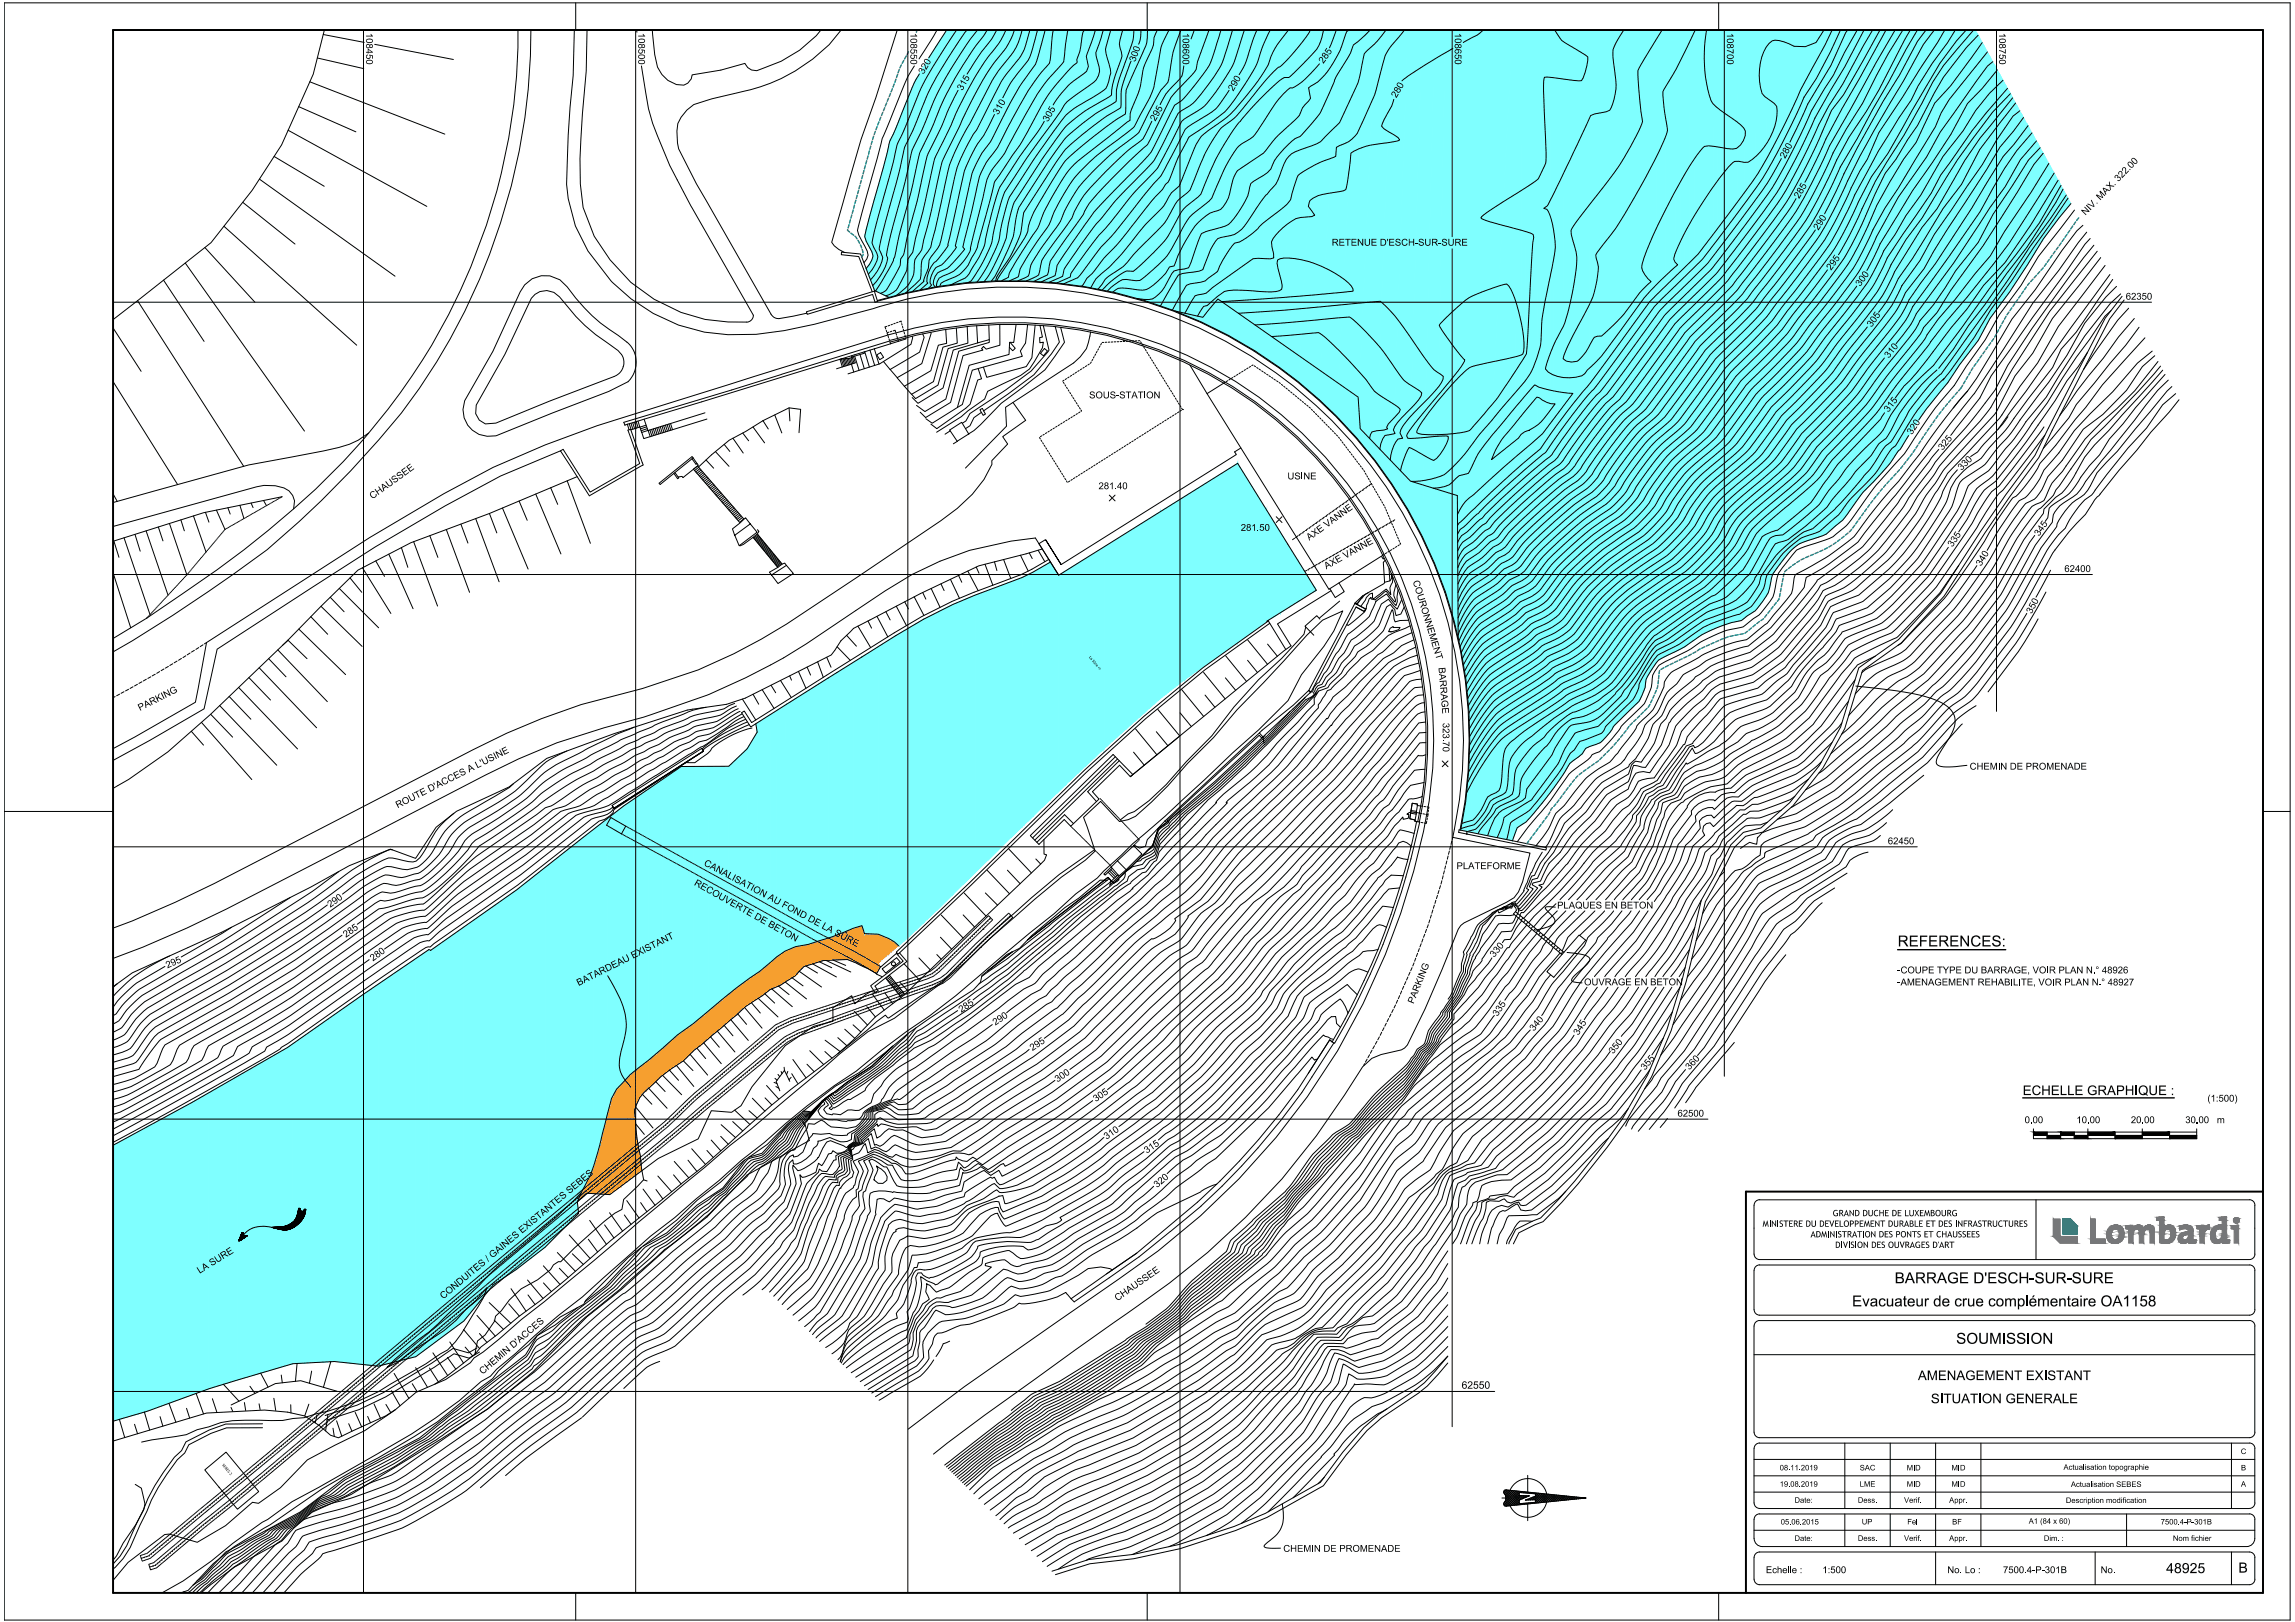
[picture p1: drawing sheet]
<svg xmlns="http://www.w3.org/2000/svg" width="841mm" height="594mm" viewBox="0 0 841 594" stroke-linecap="round" stroke-linejoin="round" font-family="sans-serif">
<defs><g id="words">
<g font-size="5.6">
<text x="695.4" y="346.7">REFERENCES:</text>
<text x="694.3" y="470">BARRAGE D'ESCH-SUR-SURE</text>
<text x="678.7" y="478.5">Evacuateur de crue complémentaire OA1158</text>
<text x="716.9" y="492.2">SOUMISSION</text>
</g>
<g font-size="5.2">
<text x="793.8" y="576.2">48925</text>
<text x="820.3" y="576">B</text>
</g>
<g font-size="4.9">
<text x="741.2" y="401.1">ECHELLE GRAPHIQUE :</text>
<text x="702.8" y="505.5">AMENAGEMENT EXISTANT</text>
<text x="707.6" y="514">SITUATION GENERALE</text>
</g>
<text font-size="3.8" x="535.6" y="508.6">62550</text>
<g font-size="3.5">
<text x="134.1" y="12.1" transform="rotate(90 134.1 12.1)">108450</text>
<text x="233.9" y="12.1" transform="rotate(90 233.9 12.1)">108500</text>
<text x="333.6" y="12.1" transform="rotate(90 333.6 12.1)">108550</text>
<text x="433.4" y="12.1" transform="rotate(90 433.4 12.1)">108600</text>
<text x="533.1" y="12.1" transform="rotate(90 533.1 12.1)">108650</text>
<text x="632.8" y="12.1" transform="rotate(90 632.8 12.1)">108700</text>
<text x="732.6" y="12.1" transform="rotate(90 732.6 12.1)">108750</text>
<text x="416" y="22.8" transform="rotate(-70 416 22.8)">300</text>
<text x="485" y="23.5" transform="rotate(-55 485 23.5)">285</text>
<text x="338.4" y="27.4" transform="rotate(-60 338.4 27.4)">320</text>
<text x="352.6" y="33.4" transform="rotate(-60 352.6 33.4)">315</text>
<text x="451.9" y="33.6" transform="rotate(-60 451.9 33.6)">290</text>
<text x="511.7" y="36" transform="rotate(-60 511.7 36)">280</text>
<text x="365.7" y="42.2" transform="rotate(-60 365.7 42.2)">310</text>
<text x="384" y="44.8" transform="rotate(-60 384 44.8)">305</text>
<text x="423.4" y="44.6" transform="rotate(-60 423.4 44.6)">295</text>
<text x="654.1" y="58.3" transform="rotate(-61 654.1 58.3)">280</text>
<text x="659.3" y="72.9" transform="rotate(-59 659.3 72.9)">285</text>
<text x="764.2" y="79" transform="rotate(-46 764.2 79)">NIV. MAX. 322.00</text>
<text x="488" y="90">RETENUE D'ESCH-SUR-SURE</text>
<text x="666.4" y="84.5" transform="rotate(-57 666.4 84.5)">290</text>
<text x="671" y="99.2" transform="rotate(-54 671 99.2)">295</text>
<text x="681.7" y="105.1" transform="rotate(-54 681.7 105.1)">300</text>
<text x="779" y="109.8">62350</text>
<text x="685.8" y="120" transform="rotate(-54 685.8 120)">305</text>
<text x="692.1" y="131.4" transform="rotate(-51 692.1 131.4)">310</text>
<text x="399.1" y="145.9">SOUS-STATION</text>
<text x="692" y="151.2" transform="rotate(-52 692 151.2)">315</text>
<text x="700.6" y="159.4" transform="rotate(-57 700.6 159.4)">320</text>
<text x="711.9" y="165.1" transform="rotate(-50 711.9 165.1)">325</text>
<text x="718.8" y="172.5" transform="rotate(-44 718.8 172.5)">330</text>
<text x="402.6" y="179.2">281.40</text>
<text x="471.8" y="175.6">USINE</text>
<text x="136.5" y="182.9" transform="rotate(-36 136.5 182.9)">CHAUSSEE</text>
<text x="454.7" y="194.4">281.50</text>
<text x="747.2" y="196.6" transform="rotate(-55 747.2 196.6)">345</text>
<text x="479.8" y="198.1" transform="rotate(-36 479.8 198.1)">AXE VANNE</text>
<text x="715.5" y="200.6" transform="rotate(-55 715.5 200.6)">335</text>
<text x="486" y="208.6" transform="rotate(-29 486 208.6)">AXE VANNE</text>
<text x="725.9" y="207.5" transform="rotate(-58 725.9 207.5)">340</text>
<text x="756.5" y="209.5">62400</text>
<text x="517.7" y="212.9" transform="rotate(73 517.7 212.9)">COURONNEMENT</text>
<text x="744.5" y="225" transform="rotate(-62 744.5 225)">350</text>
<text x="527.2" y="244.5" transform="rotate(85 527.2 244.5)">BARRAGE</text>
<text x="51.3" y="260.4" transform="rotate(-27 51.3 260.4)">PARKING</text>
<text x="528.7" y="264.7" transform="rotate(90 528.7 264.7)">323.70</text>
<text x="721.8" y="281.9">CHEMIN DE PROMENADE</text>
<text x="145.7" y="296.1" transform="rotate(-27 145.7 296.1)">ROUTE D'ACCES A L'USINE</text>
<text x="691.8" y="309.2">62450</text>
<text x="257.7" y="316.8" transform="rotate(28 257.7 316.8)">CANALISATION AU FOND DE LA SÛRE</text>
<text x="533.8" y="318.3">PLATEFORME</text>
<text x="254.2" y="324.1" transform="rotate(29 254.2 324.1)">RECOUVERTE DE BETON</text>
<text x="121" y="332.5" transform="rotate(-36 121 332.5)">290</text>
<text x="570.6" y="332.8">PLAQUES EN BETON</text>
<text x="126.7" y="343.5" transform="rotate(-35 126.7 343.5)">285</text>
<text x="136.6" y="352.2" transform="rotate(-36 136.6 352.2)">280</text>
<text x="547.5" y="350.8" transform="rotate(-50 547.5 350.8)">330</text>
<text x="61.4" y="354.7" transform="rotate(-24 61.4 354.7)">295</text>
<text x="695.3" y="356.5">-COUPE TYPE DU BARRAGE, VOIR PLAN N.° 48926</text>
<text x="212" y="361.2" transform="rotate(-27 212 361.2)">BATARDEAU EXISTANT</text>
<text x="580.5" y="360.9">OUVRAGE EN BETON</text>
<text x="695.3" y="360.9">-AMENAGEMENT REHABILITE, VOIR PLAN N.° 48927</text>
<text x="352.3" y="371" transform="rotate(-34 352.3 371)">285</text>
<text x="518" y="367.8" transform="rotate(-68 518 367.8)">PARKING</text>
<text x="364.7" y="375.7" transform="rotate(-34 364.7 375.7)">290</text>
<text x="548.8" y="372.4" transform="rotate(-56 548.8 372.4)">335</text>
<text x="562.1" y="377.9" transform="rotate(-50 562.1 377.9)">340</text>
<text x="578.4" y="379.4" transform="rotate(-58 578.4 379.4)">345</text>
<text x="378.3" y="385" transform="rotate(-34 378.3 385)">295</text>
<text x="591.1" y="386.2" transform="rotate(-51 591.1 386.2)">350</text>
<text x="602.8" y="392.2" transform="rotate(-50 602.8 392.2)">355</text>
<text x="619.1" y="392.1" transform="rotate(-47 619.1 392.1)">360</text>
<text x="387.5" y="396.5" transform="rotate(-34 387.5 396.5)">300</text>
<text x="401.6" y="403.7" transform="rotate(-34 401.6 403.7)">305</text>
<text x="808.9" y="403.5">(1:500)</text>
<text x="614.8" y="409">62500</text>
<text x="742" y="411.4">0.00</text>
<text x="760.9" y="411.4">10.00</text>
<text x="780.9" y="411.4">20.00</text>
<text x="800.8" y="411.4">30.00</text>
<text x="812.4" y="411.4">m</text>
<text x="405.5" y="417.5" transform="rotate(-34 405.5 417.5)">310</text>
<text x="420.2" y="422.6" transform="rotate(-34 420.2 422.6)">315</text>
<text x="424" y="435.2" transform="rotate(-40 424 435.2)">320</text>
<text x="73.1" y="466.6" transform="rotate(-32 73.1 466.6)">LA SURE</text>
<text x="162.4" y="475.9" transform="rotate(-40 162.4 475.9)">CONDUITES / GAINES EXISTANTES SEBES</text>
<text x="409.5" y="476.6" transform="rotate(-35 409.5 476.6)">CHAUSSEE</text>
<text x="176.9" y="503.5" transform="rotate(-40 176.9 503.5)">CHEMIN D'ACCES</text>
<text x="470.3" y="568.4">CHEMIN DE PROMENADE</text>
<text x="647.1" y="576.2">Echelle :</text>
<text x="667.8" y="576.2">1:500</text>
<text x="713.6" y="576.2">No. Lo :</text>
<text x="734" y="576.2">7500.4-P-301B</text>
<text x="769.8" y="576.2">No.</text>
</g>
<g font-size="3.2">
<text x="645.9" y="449.3">MINISTERE DU DEVELOPPEMENT DURABLE ET DES INFRASTRUCTURES</text>
<text x="671.6" y="445.5">GRAND DUCHE DE LUXEMBOURG</text>
<text x="663.5" y="453.2">ADMINISTRATION DES PONTS ET CHAUSSEES</text>
<text x="672.5" y="457.1">DIVISION DES OUVRAGES D'ART</text>
</g>
<g font-size="2.8">
<text x="821.2" y="532.5">C</text>
<text x="652.2" y="538.6">08.11.2019</text>
<text x="681.5" y="538.6">SAC</text>
<text x="698.7" y="538.6">MID</text>
<text x="715.2" y="538.6">MID</text>
<text x="756.2" y="538.3">Actualisation topographie</text>
<text x="821.3" y="538.6">B</text>
<text x="652.2" y="544.5">19.08.2019</text>
<text x="681.5" y="544.5">LME</text>
<text x="698.7" y="544.5">MID</text>
<text x="715.2" y="544.5">MID</text>
<text x="758.9" y="544.6">Actualisation SEBES</text>
<text x="821.3" y="544.5">A</text>
<text x="657.6" y="550.4">Date:</text>
<text x="680.8" y="550.4">Dess.</text>
<text x="697.8" y="550.4">Verif.</text>
<text x="714.3" y="550.4">Appr.</text>
<text x="757" y="550.5">Description modification</text>
<text x="652.6" y="558.4">05.06.2015</text>
<text x="682.3" y="558.3">UP</text>
<text x="699" y="558.3">Fel</text>
<text x="715.4" y="558.4">BF</text>
<text x="743.4" y="558.1">A1 (84 x 60)</text>
<text x="791.8" y="558.4">7500.4-P-301B</text>
<text x="657.6" y="564.4">Date:</text>
<text x="680.8" y="564.4">Dess.</text>
<text x="697.8" y="564.4">Verif.</text>
<text x="714.3" y="564.4">Appr.</text>
<text x="749" y="564.4">Dim. :</text>
<text x="796.3" y="564.4">Nom fichier</text>
</g>
<g font-size="1.6">
<text x="398.9" y="240.8" transform="rotate(51 398.9 240.8)">La Sûre</text>
<text x="81.3" y="536.6" transform="rotate(51 81.3 536.6)">SEBES 2</text>
</g>
</g></defs>
<g fill="none" stroke="#f8991e" stroke-width=".37">
<path d="M272.7 359.7v.3M272.9 359.6h.3M273.3 359.3v.1M273.6 359.1h.1M273.7 359.6h-.4v.4M273.8 358.9h.1M274.2 359.1h-.4v.3M274.2 359.6h-.4v.4M274.8 358.5h-.4v.4M274.8 359.1h-.4v.3M274.8 359.6h-.4v.4M274.9 358.1v.2"/>
<path d="M275.2 358h.1M275.3 358.5h-.4v.4M275.3 359.1h-.4v.3M275.3 359.6h-.4v.4M275.5 357.7v.1M275.9 358h-.4v.3M275.9 358.5h-.4v.4M275.9 359.1h-.4v.3M275.9 359.6h-.4v.4M276.4 357.4h-.4v.4M276.4 358h-.4v.3M276.4 358.5h-.4v.4"/>
<path d="M276.4 359.1h-.4v.3M276.4 359.6h-.4v.4M276.6 357v.2M276.8 356.9h.2M277 357.4h-.4v.4M277 358h-.4v.3M277 358.5h-.4v.4M277 359.1h-.4v.3M277 359.6h-.4v.4M277.1 356.6v.1M277.5 356.9h-.4v.3M277.5 357.4h-.4v.4"/>
<path d="M277.5 358h-.4v.3M277.5 358.5h-.4v.4M277.5 359.1h-.4v.3M277.5 359.6h-.4v.4M278.1 356.3h-.4v.4M278.1 356.9h-.4v.3M278.1 357.4h-.4v.4M278.1 358h-.4v.3M278.1 358.5h-.4v.4M278.1 359.1h-.4v.3M278.1 359.6h-.4v.4M278.2 355.9v.2"/>
<path d="M278.5 355.8h.1M278.6 356.3h-.4v.4M278.6 356.9h-.4v.3M278.6 357.4h-.4v.4M278.6 358h-.4v.3M278.6 358.5h-.4v.4M278.6 359.1h-.4v.3M278.6 359.6h-.4v.4M278.8 355.5v.1M279.1 355.2h.1M279.2 355.8h-.4v.3M279.2 356.3h-.4v.4"/>
<path d="M279.2 356.9h-.4v.3M279.2 357.4h-.4v.4M279.2 358h-.4v.3M279.2 358.5h-.4v.4M279.2 359.1h-.4v.3M279.2 359.6h-.4v.4M279.3 355h.1M279.7 355.2h-.4v.4M279.7 355.8h-.4v.3M279.7 356.3h-.4v.4M279.7 356.9h-.4v.3M279.7 357.4h-.4v.4"/>
<path d="M279.7 358h-.4v.3M279.7 358.5h-.4v.4M279.7 359.1h-.4v.3M279.7 359.6h-.4v.4M280.3 354.7h-.4v.3M280.3 355.2h-.4v.4M280.3 355.8h-.4v.3M280.3 356.3h-.4v.4M280.3 356.9h-.4v.3M280.3 357.4h-.4v.4M280.3 358h-.4v.3M280.3 358.5h-.4v.4"/>
<path d="M280.3 359.1h-.4v.3M280.3 359.6h-.4v.4M280.8 354.1h-.4v.4M280.8 354.7h-.4v.3M280.8 355.2h-.4v.4M280.8 355.8h-.4v.3M280.8 356.3h-.4v.4M280.8 356.9h-.4v.3M280.8 357.4h-.4v.4M280.8 358h-.4v.3M280.8 358.5h-.4v.4M280.8 359.1h-.4v.3"/>
<path d="M280.8 359.6h-.4v.4M281 353.6v.4M281.1 353.6h.3M281.4 354.1h-.4v.4M281.4 354.7h-.4v.3M281.4 355.2h-.4v.4M281.4 355.8h-.4v.3M281.4 356.3h-.4v.4M281.4 356.9h-.4v.3M281.4 357.4h-.4v.4M281.4 358h-.4v.3M281.4 358.5h-.4v.4"/>
<path d="M281.4 359.1h-.4v.3M281.4 359.6h-.4v.4M281.5 353.2v.2M281.7 353h.2M281.9 353.6h-.4v.4M281.9 354.1h-.4v.4M281.9 354.7h-.4v.3M281.9 355.2h-.4v.4M281.9 355.8h-.4v.3M281.9 356.3h-.4v.4M281.9 356.9h-.4v.3M281.9 357.4h-.4v.4"/>
<path d="M281.9 358h-.4v.3M281.9 358.5h-.4v.4M281.9 359.1h-.4v.3M281.9 359.6h-.4v.4M282.1 352.7v.2M282.3 352.5h.2M282.5 353h-.4v.4M282.5 353.6h-.4v.4M282.5 354.1h-.4v.4M282.5 354.7h-.4v.3M282.5 355.2h-.4v.4M282.5 355.8h-.4v.3"/>
<path d="M282.5 356.3h-.4v.4M282.5 356.9h-.4v.3M282.5 357.4h-.4v.4M282.5 358h-.4v.3M282.5 358.5h-.4v.4M282.5 359.1h-.4v.3M282.5 359.6h-.4v.4M282.6 352.2v.1M283 351.9h.1M283 352.5h-.4v.4M283 353h-.4v.4M283 353.6h-.4v.4"/>
<path d="M283 354.1h-.4v.4M283 354.7h-.4v.3M283 355.2h-.4v.4M283 355.8h-.4v.3M283 356.3h-.4v.4M283 356.9h-.4v.3M283 357.4h-.4v.4M283 358h-.4v.3M283 358.5h-.4v.4M283 359.1h-.4v.3M283 359.6h-.4v.4M283.2 351.7v.1"/>
<path d="M283.6 351.9h-.4v.4M283.6 352.5h-.4v.4M283.6 353h-.4v.4M283.6 353.6h-.4v.4M283.6 354.1h-.4v.4M283.6 354.7h-.4v.3M283.6 355.2h-.4v.4M283.6 355.8h-.4v.3M283.6 356.3h-.4v.4M283.6 356.9h-.4v.3M283.6 357.4h-.4v.4M283.6 358h-.4v.3"/>
<path d="M283.6 358.5h-.4v.4M283.6 359.1h-.4v.3M283.6 359.6h-.4v.4M284.1 351.4h-.4v.4M284.1 351.9h-.4v.4M284.1 352.5h-.4v.4M284.1 353h-.4v.4M284.1 353.6h-.4v.4M284.1 354.1h-.4v.4M284.1 354.7h-.4v.3M284.1 355.2h-.4v.4M284.1 355.8h-.4v.3"/>
<path d="M284.1 356.3h-.4v.4M284.1 356.9h-.4v.3M284.1 357.4h-.4v.4M284.1 358h-.4v.3M284.1 358.5h-.4v.4M284.1 359.1h-.4v.3M284.1 359.6h-.4v.4M284.7 350.8h-.4v.4M284.7 351.4h-.4v.4M284.7 351.9h-.4v.4M284.7 352.5h-.4v.4M284.7 353h-.4v.4"/>
<path d="M284.7 353.6h-.4v.4M284.7 354.1h-.4v.4M284.7 354.7h-.4v.3M284.7 355.2h-.4v.4M284.7 355.8h-.4v.3M284.7 356.3h-.4v.4M284.7 356.9h-.4v.3M284.7 357.4h-.4v.4M284.7 358h-.4v.3M284.7 358.5h-.4v.4M284.7 359.1h-.4v.3M284.7 359.6h-.4v.4"/>
<path d="M284.8 350.3v.4M284.9 350.3h.3M285.2 350.8h-.4v.4M285.2 351.4h-.4v.4M285.2 351.9h-.4v.4M285.2 352.5h-.4v.4M285.2 353h-.4v.4M285.2 353.6h-.4v.4M285.2 354.1h-.4v.4M285.2 354.7h-.4v.3M285.2 355.2h-.4v.4M285.2 355.8h-.4v.3"/>
<path d="M285.2 356.3h-.4v.4M285.2 356.9h-.4v.3M285.2 357.4h-.4v.4M285.2 358h-.4v.3M285.2 358.5h-.4v.4M285.2 359.1h-.4v.3M285.2 359.6h-.4v.4M285.4 350v.1M285.7 349.7h.1M285.8 350.3h-.4v.4M285.8 350.8h-.4v.4M285.8 351.4h-.4v.4"/>
<path d="M285.8 351.9h-.4v.4M285.8 352.5h-.4v.4M285.8 353h-.4v.4M285.8 353.6h-.4v.4M285.8 354.1h-.4v.4M285.8 354.7h-.4v.3M285.8 355.2h-.4v.4M285.8 355.8h-.4v.3M285.8 356.3h-.4v.4M285.8 356.9h-.4v.3M285.8 357.4h-.4v.4M285.8 358h-.4v.3"/>
<path d="M285.8 358.5h-.4v.4M285.8 359.1h-.4v.3M285.8 359.6h-.4v.4M286.3 349.7h-.4v.4M286.3 350.3h-.4v.4M286.3 350.8h-.4v.4M286.3 351.4h-.4v.4M286.3 351.9h-.4v.4M286.3 352.5h-.4v.4M286.3 353h-.4v.4M286.3 353.6h-.4v.4M286.3 354.1h-.4v.4"/>
<path d="M286.3 354.7h-.4v.3M286.3 355.2h-.4v.4M286.3 355.8h-.4v.3M286.3 356.3h-.4v.4M286.3 356.9h-.4v.3M286.3 357.4h-.4v.4M286.3 358h-.4v.3M286.3 358.5h-.4v.4M286.3 359.1h-.4v.3M286.3 359.6h-.4v.4M286.5 349.2v.4M286.5 349.2h.4"/>
<path d="M286.9 349.7h-.4v.4M286.9 350.3h-.4v.4M286.9 350.8h-.4v.4M286.9 351.4h-.4v.4M286.9 351.9h-.4v.4M286.9 352.5h-.4v.4M286.9 353h-.4v.4M286.9 353.6h-.4v.4M286.9 354.1h-.4v.4M286.9 354.7h-.4v.3M286.9 355.2h-.4v.4M286.9 355.8h-.4v.3"/>
<path d="M286.9 356.3h-.4v.4M286.9 356.9h-.4v.3M286.9 357.4h-.4v.4M286.9 358h-.4v.3M286.9 358.5h-.4v.4M286.9 359.1h-.4v.3M286.9 359.6h-.4v.4M287 348.8v.2M287.3 348.6h.1M287.4 349.2h-.4v.4M287.4 349.7h-.4v.4M287.4 350.3h-.4v.4"/>
<path d="M287.4 350.8h-.4v.4M287.4 351.4h-.4v.4M287.4 351.9h-.4v.4M287.4 352.5h-.4v.4M287.4 353h-.4v.4M287.4 353.6h-.4v.4M287.4 354.1h-.4v.4M287.4 354.7h-.4v.3M287.4 355.2h-.4v.4M287.4 355.8h-.4v.3M287.4 356.3h-.4v.4M287.4 356.9h-.4v.3"/>
<path d="M287.4 357.4h-.4v.4M287.4 358h-.4v.3M287.4 358.5h-.4v.4M287.4 359.1h-.4v.3M287.4 359.6h-.4v.4M287.6 348.4v.1M287.9 359.6l-.3 .2M287.9 348.6h-.3v.4M287.9 349.2h-.3v.4M287.9 349.7h-.3v.4M287.9 350.3h-.3v.4M287.9 350.8h-.3v.4"/>
<path d="M287.9 351.4h-.3v.4M287.9 351.9h-.3v.4M287.9 352.5h-.3v.4M287.9 353h-.3v.4M287.9 353.6h-.3v.4M287.9 354.1h-.3v.4M287.9 354.7h-.3v.3M287.9 355.2h-.3v.4M287.9 355.8h-.3v.3M287.9 356.3h-.3v.4M287.9 356.9h-.3v.3M287.9 357.4h-.3v.4"/>
<path d="M287.9 358h-.3v.3M287.9 358.5h-.3v.4M287.9 359.1h-.3v.3M288.1 348.2v.3M288.4 348.1h.1M288.5 348.6h-.4v.4M288.5 349.2h-.4v.4M288.5 349.7h-.4v.4M288.5 350.3h-.4v.4M288.5 350.8h-.4v.4M288.5 351.4h-.4v.4M288.5 351.9h-.4v.4"/>
<path d="M288.5 352.5h-.4v.4M288.5 353h-.4v.4M288.5 353.6h-.4v.4M288.5 354.1h-.4v.4M288.5 354.7h-.4v.3M288.5 355.2h-.4v.4M288.5 355.8h-.4v.3M288.5 356.3h-.4v.4M288.5 356.9h-.4v.3M288.5 357.4h-.4v.4M288.5 358h-.4v.3M288.5 358.5h-.4v.4"/>
<path d="M288.5 359.1h-.4v.3M288.8 359.1h-.1M289 348.1h-.3v.4M289 348.6h-.3v.4M289 349.2h-.3v.4M289 349.7h-.3v.4M289 350.3h-.3v.4M289 350.8h-.3v.4M289 351.4h-.3v.4M289 351.9h-.3v.4M289 352.5h-.3v.4M289 353h-.3v.4"/>
<path d="M289 353.6h-.3v.4M289 354.1h-.3v.4M289 354.7h-.3v.3M289 355.2h-.3v.4M289 355.8h-.3v.3M289 356.3h-.3v.4M289 356.9h-.3v.3M289 357.4h-.3v.4M289 358h-.3v.3M289 358.5h-.3v.4M289.6 348.1h-.4v.4M289.6 348.6h-.4v.4"/>
<path d="M289.6 349.2h-.4v.4M289.6 349.7h-.4v.4M289.6 350.3h-.4v.4M289.6 350.8h-.4v.4M289.6 351.4h-.4v.4M289.6 351.9h-.4v.4M289.6 352.5h-.4v.4M289.6 353h-.4v.4M289.6 353.6h-.4v.4M289.6 354.1h-.4v.4M289.6 354.7h-.4v.3M289.6 355.2h-.4v.4"/>
<path d="M289.6 355.8h-.4v.3M289.6 356.3h-.4v.4M289.6 356.9h-.4v.3M289.6 357.4h-.4v.4M289.6 358h-.4v.3M289.6 358.5h-.4v.3M290.1 348.1h-.3v.4M290.1 348.6h-.3v.4M290.1 349.2h-.3v.4M290.1 349.7h-.3v.4M290.1 350.3h-.3v.4M290.1 350.8h-.3v.4"/>
<path d="M290.1 351.4h-.3v.4M290.1 351.9h-.3v.4M290.1 352.5h-.3v.4M290.1 353h-.3v.4M290.1 353.6h-.3v.4M290.1 354.1h-.3v.4M290.1 354.7h-.3v.3M290.1 355.2h-.3v.4M290.1 355.8h-.3v.3M290.1 356.3h-.3v.4M290.1 356.9h-.3v.3M290.1 357.4h-.3v.4"/>
<path d="M290.1 358h-.3v.3M290.6 358l-.3 .1M290.7 348.1h-.4v.4M290.7 348.6h-.4v.4M290.7 349.2h-.4v.4M290.7 349.7h-.4v.4M290.7 350.3h-.4v.4M290.7 350.8h-.4v.4M290.7 351.4h-.4v.4M290.7 351.9h-.4v.4M290.7 352.5h-.4v.4M290.7 353h-.4v.4"/>
<path d="M290.7 353.6h-.4v.4M290.7 354.1h-.4v.4M290.7 354.7h-.4v.3M290.7 355.2h-.4v.4M290.7 355.8h-.4v.3M290.7 356.3h-.4v.4M290.7 356.9h-.4v.3M290.7 357.4h-.4v.4M291.2 348.1h-.3v.4M291.2 348.6h-.3v.4M291.2 349.2h-.3v.4M291.2 349.7h-.3v.4"/>
<path d="M291.2 350.3h-.3v.4M291.2 350.8h-.3v.4M291.2 351.4h-.3v.4M291.2 351.9h-.3v.4M291.2 352.5h-.3v.4M291.2 353h-.3v.4M291.2 353.6h-.3v.4M291.2 354.1h-.3v.4M291.2 354.7h-.3v.3M291.2 355.2h-.3v.4M291.2 355.8h-.3v.3M291.2 356.3h-.3v.4"/>
<path d="M291.2 356.9h-.3v.3M291.2 357.4h-.3v.4M291.4 357.4h.1M291.8 348.1h-.4v.4M291.8 348.6h-.4v.4M291.8 349.2h-.4v.4M291.8 349.7h-.4v.4M291.8 350.3h-.4v.4M291.8 350.8h-.4v.4M291.8 351.4h-.4v.4M291.8 351.9h-.4v.4M291.8 352.5h-.4v.4"/>
<path d="M291.8 353h-.4v.4M291.8 353.6h-.4v.4M291.8 354.1h-.4v.4M291.8 354.7h-.4v.3M291.8 355.2h-.4v.4M291.8 355.8h-.4v.3M291.8 356.3h-.4v.4M291.8 356.9h-.4v.3M292 356.9h.1M292.3 348.1h-.3v.4M292.3 348.6h-.3v.4M292.3 349.2h-.3v.4"/>
<path d="M292.3 349.7h-.3v.4M292.3 350.3h-.3v.4M292.3 350.8h-.3v.4M292.3 351.4h-.3v.4M292.3 351.9h-.3v.4M292.3 352.5h-.3v.4M292.3 353h-.3v.4M292.3 353.6h-.3v.4M292.3 354.1h-.3v.4M292.3 354.7h-.3v.3M292.3 355.2h-.3v.4M292.3 355.8h-.3v.3"/>
<path d="M292.3 356.3h-.3v.4M292.9 348.1h-.4v.4M292.9 348.6h-.4v.4M292.9 349.2h-.4v.4M292.9 349.7h-.4v.4M292.9 350.3h-.4v.4M292.9 350.8h-.4v.4M292.9 351.4h-.4v.4M292.9 351.9h-.4v.4M292.9 352.5h-.4v.4M292.9 353h-.4v.4M292.9 353.6h-.4v.4"/>
<path d="M292.9 354.1h-.4v.4M292.9 354.7h-.4v.3M292.9 355.2h-.4v.4M292.9 355.8h-.4v.3M293.4 348.1h-.3v.4M293.4 348.6h-.3v.4M293.4 349.2h-.3v.4M293.4 349.7h-.3v.4M293.4 350.3h-.3v.4M293.4 350.8h-.3v.4M293.4 351.4h-.3v.4M293.4 351.9h-.3v.4"/>
<path d="M293.4 352.5h-.3v.4M293.4 353h-.3v.4M293.4 353.6h-.3v.4M293.4 354.1h-.3v.4M293.4 354.7h-.3v.3M293.4 355.2h-.3v.4M294 348.1h-.4v.4M294 348.6h-.4v.4M294 349.2h-.4v.4M294 349.7h-.4v.4M294 350.3h-.4v.4M294 350.8h-.4v.4"/>
<path d="M294 351.4h-.4v.4M294 351.9h-.4v.4M294 352.5h-.4v.4M294 353h-.4v.4M294 353.6h-.4v.4M294 354.1h-.4v.4M294 354.7h-.4v.3M294.5 348.1h-.3v.4M294.5 348.6h-.3v.4M294.5 349.2h-.3v.4M294.5 349.7h-.3v.4M294.5 350.3h-.3v.4"/>
<path d="M294.5 350.8h-.3v.4M294.5 351.4h-.3v.4M294.5 351.9h-.3v.4M294.5 352.5h-.3v.4M294.5 353h-.3v.4M294.5 353.6h-.3v.4M294.5 354.1h-.3v.4M295.1 348.1h-.4v.4M295.1 348.6h-.4v.4M295.1 349.2h-.4v.4M295.1 349.7h-.4v.4M295.1 350.3h-.4v.4"/>
<path d="M295.1 350.8h-.4v.4M295.1 351.4h-.4v.4M295.1 351.9h-.4v.4M295.1 352.5h-.4v.4M295.1 353h-.4v.4M295.1 353.6h-.4v.4M295.6 348.1h-.4v.4M295.6 348.6h-.4v.4M295.6 349.2h-.4v.4M295.6 349.7h-.4v.4M295.6 350.3h-.4v.4M295.6 350.8h-.4v.4"/>
<path d="M295.6 351.4h-.4v.4M295.6 351.9h-.4v.4M295.6 352.5h-.4v.4M295.6 353h-.4v.4M295.6 353.6h-.4v.3M296.1 353.6l-.3 .1M296.2 348.1h-.4v.4M296.2 348.6h-.4v.4M296.2 349.2h-.4v.4M296.2 349.7h-.4v.4M296.2 350.3h-.4v.4M296.2 350.8h-.4v.4"/>
<path d="M296.2 351.4h-.4v.4M296.2 351.9h-.4v.4M296.2 352.5h-.4v.4M296.2 353h-.4v.4M296.7 348.1h-.4v.4M296.7 348.6h-.4v.4M296.7 349.2h-.4v.4M296.7 349.7h-.4v.4M296.7 350.3h-.4v.4M296.7 350.8h-.4v.4M296.7 351.4h-.4v.4M296.7 351.9h-.4v.4"/>
<path d="M296.7 352.5h-.4v.4M296.7 353h-.4v.4M297.3 348.1h-.4v.4M297.3 348.6h-.4v.4M297.3 349.2h-.4v.4M297.3 349.7h-.4v.4M297.3 350.3h-.4v.4M297.3 350.8h-.4v.4M297.3 351.4h-.4v.4M297.3 351.9h-.4v.4M297.3 352.5h-.4v.4M297.3 353h-.4v.3"/>
<path d="M297.8 348.1h-.4v.4M297.8 348.6h-.4v.4M297.8 349.2h-.4v.4M297.8 349.7h-.4v.4M297.8 350.3h-.4v.4M297.8 350.8h-.4v.4M297.8 351.4h-.4v.4M297.8 351.9h-.4v.4M297.8 352.5h-.4v.4M297.8 353l-.4 .2M298.4 348.1h-.4v.4M298.4 348.6h-.4v.4"/>
<path d="M298.4 349.2h-.4v.4M298.4 349.7h-.4v.4M298.4 350.3h-.4v.4M298.4 350.8h-.4v.4M298.4 351.4h-.4v.4M298.4 351.9h-.4v.4M298.4 352.5h-.4v.4M298.9 348.1h-.4v.4M298.9 348.6h-.4v.4M298.9 349.2h-.4v.4M298.9 349.7h-.4v.4M298.9 350.3h-.4v.4"/>
<path d="M298.9 350.8h-.4v.4M298.9 351.4h-.4v.4M298.9 351.9h-.4v.4M298.9 352.5h-.4v.3M299.5 348.1h-.4v.4M299.5 348.6h-.4v.4M299.5 349.2h-.4v.4M299.5 349.7h-.4v.4M299.5 350.3h-.4v.4M299.5 350.8h-.4v.4M299.5 351.4h-.4v.4M299.5 351.9h-.4v.4"/>
<path d="M299.5 352.5h-.4v.2M299.7 352.5h-.1M300 348.1h-.4v.4M300 348.6h-.4v.4M300 349.2h-.4v.4M300 349.7h-.4v.4M300 350.3h-.4v.4M300 350.8h-.4v.4M300 351.4h-.4v.4M300 351.9h-.4v.4M300.6 348.1h-.4v.4M300.6 348.6h-.4v.4"/>
<path d="M300.6 349.2h-.4v.4M300.6 349.7h-.4v.4M300.6 350.3h-.4v.4M300.6 350.8h-.4v.4M300.6 351.4h-.4v.4M300.6 351.9h-.4v.4M301.1 348.1h-.4v.4M301.1 348.6h-.4v.4M301.1 349.2h-.4v.4M301.1 349.7h-.4v.4M301.1 350.3h-.4v.4M301.1 350.8h-.4v.4"/>
<path d="M301.1 351.4h-.4v.4M301.1 351.9h-.4v.3M301.5 351.9l-.2 .1M301.7 348.1h-.4v.4M301.7 348.6h-.4v.4M301.7 349.2h-.4v.4M301.7 349.7h-.4v.4M301.7 350.3h-.4v.4M301.7 350.8h-.4v.4M301.7 351.4h-.4v.4M302.2 348.1h-.4v.4M302.2 348.6h-.4v.4"/>
<path d="M302.2 349.2h-.4v.4M302.2 349.7h-.4v.4M302.2 350.3h-.4v.4M302.2 350.8h-.4v.4M302.2 351.4h-.4v.4M302.8 348.1h-.4v.4M302.8 348.6h-.4v.4M302.8 349.2h-.4v.4M302.8 349.7h-.4v.4M302.8 350.3h-.4v.4M302.8 350.8h-.4v.4M302.8 351.4h-.4v.4"/>
<path d="M303.3 348.1h-.4v.4M303.3 348.6h-.4v.4M303.3 349.2h-.4v.4M303.3 349.7h-.4v.4M303.3 350.3h-.4v.4M303.3 350.8h-.4v.4M303.3 351.4h-.4v.4M303.9 348.1h-.4v.4M303.9 348.6h-.4v.4M303.9 349.2h-.4v.4M303.9 349.7h-.4v.4M303.9 350.3h-.4v.4"/>
<path d="M303.9 350.8h-.4v.4M303.9 351.4h-.4v.3M304.4 348.1h-.4v.4M304.4 348.6h-.4v.4M304.4 349.2h-.4v.4M304.4 349.7h-.4v.4M304.4 350.3h-.4v.4M304.4 350.8h-.4v.4M304.4 351.4h-.4v.3M305 348.1h-.4v.4M305 348.6h-.4v.4M305 349.2h-.4v.4"/>
<path d="M305 349.7h-.4v.4M305 350.3h-.4v.4M305 350.8h-.4v.4M305 351.4h-.4v.3M305.5 348.1h-.4v.4M305.5 348.6h-.4v.4M305.5 349.2h-.4v.4M305.5 349.7h-.4v.4M305.5 350.3h-.4v.4M305.5 350.8h-.4v.4M305.5 351.4h-.4v.3M306.1 348.1h-.4v.4"/>
<path d="M306.1 348.6h-.4v.4M306.1 349.2h-.4v.4M306.1 349.7h-.4v.4M306.1 350.3h-.4v.4M306.1 350.8h-.4v.4M306.1 351.4h-.4v.2M306.6 348.1h-.4v.4M306.6 348.6h-.4v.4M306.6 349.2h-.4v.4M306.6 349.7h-.4v.4M306.6 350.3h-.4v.4M306.6 350.8h-.4v.4"/>
<path d="M306.6 351.4h-.4v.2M307.2 348.1h-.4v.4M307.2 348.6h-.4v.4M307.2 349.2h-.4v.4M307.2 349.7h-.4v.4M307.2 350.3h-.4v.4M307.2 350.8h-.4v.4M307.2 351.4h-.4v.2M307.7 348.1h-.4v.4M307.7 348.6h-.4v.4M307.7 349.2h-.4v.4M307.7 349.7h-.4v.4"/>
<path d="M307.7 350.3h-.4v.4M307.7 350.8h-.4v.4M307.7 351.4h-.4v.2M308.3 348.1h-.5v.4M308.3 348.6h-.5v.4M308.3 349.2h-.5v.4M308.3 349.7h-.5v.4M308.3 350.3h-.5v.4M308.3 350.8h-.5v.4M308.3 351.4h-.5v.2M308.8 348.1h-.4v.4M308.8 348.6h-.4v.4"/>
<path d="M308.8 349.2h-.4v.4M308.8 349.7h-.4v.4M308.8 350.3h-.4v.4M308.8 350.8h-.4v.4M308.8 351.4l-.4 .1M309.4 348.1h-.5v.4M309.4 348.6h-.5v.4M309.4 349.2h-.5v.4M309.4 349.7h-.5v.4M309.4 350.3h-.5v.4M309.4 350.8h-.5v.4M309.4 351.4l-.5 .1"/>
<path d="M309.9 348.1h-.4v.4M309.9 348.6h-.4v.4M309.9 349.2h-.4v.4M309.9 349.7h-.4v.4M309.9 350.3h-.4v.4M309.9 350.8h-.4v.4M309.9 351.4l-.4 .1M310.5 348.1h-.5v.4M310.5 348.6h-.5v.4M310.5 349.2h-.5v.4M310.5 349.7h-.5v.4M310.5 350.3h-.5v.4"/>
<path d="M310.5 350.8h-.5v.4M310.5 351.4h-.5M311 348.1h-.4v.4M311 348.6h-.4v.4M311 349.2h-.4v.4M311 349.7h-.4v.4M311 350.3h-.4v.4M311 350.8h-.4v.4M311 351.4h-.4M311.6 348.1h-.5v.4M311.6 348.6h-.5v.4M311.6 349.2h-.5v.4"/>
<path d="M311.6 349.7h-.5v.4M311.6 350.3h-.5v.4M311.6 350.8h-.5v.4M311.6 351.4h-.5v.3M311.7 351.9h.4M312.1 348.1h-.4v.4M312.1 348.6h-.4v.4M312.1 349.2h-.4v.4M312.1 349.7h-.4v.4M312.1 350.3h-.4v.4M312.1 350.8h-.4v.4M312.1 351.4h-.4v.4"/>
<path d="M312.7 348.1h-.5v.4M312.7 348.6h-.5v.4M312.7 349.2h-.5v.4M312.7 349.7h-.5v.4M312.7 350.3h-.5v.4M312.7 350.8h-.5v.4M312.7 351.4h-.5v.4M312.7 351.9h-.5v.2M313.1 352.5h.1M313.2 348.1h-.4v.4M313.2 348.6h-.4v.4M313.2 349.2h-.4v.4"/>
<path d="M313.2 349.7h-.4v.4M313.2 350.3h-.4v.4M313.2 350.8h-.4v.4M313.2 351.4h-.4v.4M313.2 351.9h-.4v.4M313.7 348.1h-.4v.4M313.7 348.6h-.4v.4M313.7 349.2h-.4v.4M313.7 349.7h-.4v.4M313.7 350.3h-.4v.4M313.7 350.8h-.4v.4M313.7 351.4h-.4v.4"/>
<path d="M313.7 351.9h-.4v.4M313.7 352.5h-.4M314.3 348.1h-.4v.4M314.3 348.6h-.4v.4M314.3 349.2h-.4v.4M314.3 349.7h-.4v.4M314.3 350.3h-.4v.4M314.3 350.8h-.4v.4M314.3 351.4h-.4v.4M314.3 351.9h-.4v.4M314.3 352.5h-.4v.3M314.8 348.1h-.4v.4"/>
<path d="M314.8 348.6h-.4v.4M314.8 349.2h-.4v.4M314.8 349.7h-.4v.4M314.8 350.3h-.4v.4M314.8 350.8h-.4v.4M314.8 351.4h-.4v.4M314.8 351.9h-.4v.4M314.8 352.5h-.4v.4M314.8 353l-.4 .1M315.4 348.1h-.4v.4M315.4 348.6h-.4v.4M315.4 349.2h-.4v.4"/>
<path d="M315.4 349.7h-.4v.4M315.4 350.3h-.4v.4M315.4 350.8h-.4v.4M315.4 351.4h-.4v.4M315.4 351.9h-.4v.4M315.4 352.5h-.4v.4M315.4 353h-.4v.3M315.9 348.1h-.4v.4M315.9 348.6h-.4v.4M315.9 349.2h-.4v.4M315.9 349.7h-.4v.4M315.9 350.3h-.4v.4"/>
<path d="M315.9 350.8h-.4v.4M315.9 351.4h-.4v.4M315.9 351.9h-.4v.4M315.9 352.5h-.4v.4M315.9 353h-.4v.4M315.9 353.6h-.4M316.1 340.4h.2M316.1 340.9h.4M316.1 341.5h.4M316.1 342h.4M316.1 342.6h.4M316.1 343.1h.4"/>
<path d="M316.1 343.7h.4M316.1 344.2h.4M316.1 344.8h.4M316.1 345.3h.4M316.1 345.9h.4M316.1 346.4h.4M316.1 347h.4M316.1 347.5h.4M316.5 348.1h-.4v.4M316.5 348.6h-.4v.4M316.5 349.2h-.4v.4M316.5 349.7h-.4v.4"/>
<path d="M316.5 350.3h-.4v.4M316.5 350.8h-.4v.4M316.5 351.4h-.4v.4M316.5 351.9h-.4v.4M316.5 352.5h-.4v.4M316.5 353h-.4v.4M316.5 353.6h-.4v.3M316.6 341.5h.1M316.6 341.5v.4M317 342h-.4v.4M317 342.6h-.4v.4M317 343.1h-.4v.4"/>
<path d="M317 343.7h-.4v.4M317 344.2h-.4v.4M317 344.8h-.4v.4M317 345.3h-.4v.4M317 345.9h-.4v.4M317 346.4h-.4v.4M317 347h-.4v.4M317 347.5h-.4v.4M317 348.1h-.4v.4M317 348.6h-.4v.4M317 349.2h-.4v.4M317 349.7h-.4v.4"/>
<path d="M317 350.3h-.4v.4M317 350.8h-.4v.4M317 351.4h-.4v.4M317 351.9h-.4v.4M317 352.5h-.4v.4M317 353h-.4v.4M317 353.6h-.4v.4M317 354.1h-.4M317.6 342h-.4v.4M317.6 342.6h-.4v.4M317.6 343.1h-.4v.4M317.6 343.7h-.4v.4"/>
<path d="M317.6 344.2h-.4v.4M317.6 344.8h-.4v.4M317.6 345.3h-.4v.4M317.6 345.9h-.4v.4M317.6 346.4h-.4v.4M317.6 347h-.4v.4M317.6 347.5h-.4v.4M317.6 348.1h-.4v.4M317.6 348.6h-.4v.4M317.6 349.2h-.4v.4M317.6 349.7h-.4v.4M317.6 350.3h-.4v.4"/>
<path d="M317.6 350.8h-.4v.4M317.6 351.4h-.4v.4M317.6 351.9h-.4v.4M317.6 352.5h-.4v.4M317.6 353h-.4v.4M317.6 353.6h-.4v.4M317.6 354.1h-.4v.3M317.8 354.7h.3M318.1 342h-.4v.4M318.1 342.6h-.4v.4M318.1 343.1h-.4v.4M318.1 343.7h-.4v.4"/>
<path d="M318.1 344.2h-.4v.4M318.1 344.8h-.4v.4M318.1 345.3h-.4v.4M318.1 345.9h-.4v.4M318.1 346.4h-.4v.4M318.1 347h-.4v.4M318.1 347.5h-.4v.4M318.1 348.1h-.4v.4M318.1 348.6h-.4v.4M318.1 349.2h-.4v.4M318.1 349.7h-.4v.4M318.1 350.3h-.4v.4"/>
<path d="M318.1 350.8h-.4v.4M318.1 351.4h-.4v.4M318.1 351.9h-.4v.4M318.1 352.5h-.4v.4M318.1 353h-.4v.4M318.1 353.6h-.4v.4M318.1 354.1h-.4v.4M318.6 342h-.3v.4M318.7 342.6h-.4v.4M318.7 343.1h-.4v.4M318.7 343.7h-.4v.4M318.7 344.2h-.4v.4"/>
<path d="M318.7 344.8h-.4v.4M318.7 345.3h-.4v.4M318.7 345.9h-.4v.4M318.7 346.4h-.4v.4M318.7 347h-.4v.4M318.7 347.5h-.4v.4M318.7 348.1h-.4v.4M318.7 348.6h-.4v.4M318.7 349.2h-.4v.4M318.7 349.7h-.4v.4M318.7 350.3h-.4v.4M318.7 350.8h-.4v.4"/>
<path d="M318.7 351.4h-.4v.4M318.7 351.9h-.4v.4M318.7 352.5h-.4v.4M318.7 353h-.4v.4M318.7 353.6h-.4v.4M318.7 354.1h-.4v.4M318.7 354.7h-.4v.2M318.8 342v.4M318.8 355.2h.4M319.2 342.6h-.4v.4M319.2 343.1h-.4v.4M319.2 343.7h-.4v.4"/>
<path d="M319.2 344.2h-.4v.4M319.2 344.8h-.4v.4M319.2 345.3h-.4v.4M319.2 345.9h-.4v.4M319.2 346.4h-.4v.4M319.2 347h-.4v.4M319.2 347.5h-.4v.4M319.2 348.1h-.4v.4M319.2 348.6h-.4v.4M319.2 349.2h-.4v.4M319.2 349.7h-.4v.4M319.2 350.3h-.4v.4"/>
<path d="M319.2 350.8h-.4v.4M319.2 351.4h-.4v.4M319.2 351.9h-.4v.4M319.2 352.5h-.4v.4M319.2 353h-.4v.4M319.2 353.6h-.4v.4M319.2 354.1h-.4v.4M319.2 354.7h-.4v.3M319.4 342.1v.3M319.8 342.6h-.4v.4M319.8 343.1h-.4v.4M319.8 343.7h-.4v.4"/>
<path d="M319.8 344.2h-.4v.4M319.8 344.8h-.4v.4M319.8 345.3h-.4v.4M319.8 345.9h-.4v.4M319.8 346.4h-.4v.4M319.8 347h-.4v.4M319.8 347.5h-.4v.4M319.8 348.1h-.4v.4M319.8 348.6h-.4v.4M319.8 349.2h-.4v.4M319.8 349.7h-.4v.4M319.8 350.3h-.4v.4"/>
<path d="M319.8 350.8h-.4v.4M319.8 351.4h-.4v.4M319.8 351.9h-.4v.4M319.8 352.5h-.4v.4M319.8 353h-.4v.4M319.8 353.6h-.4v.4M319.8 354.1h-.4v.4M319.8 354.7h-.4v.3M319.8 355.2h-.4v.3M319.9 342.1v.3M320.3 342.6h-.4v.4M320.3 343.1h-.4v.4"/>
<path d="M320.3 343.7h-.4v.4M320.3 344.2h-.4v.4M320.3 344.8h-.4v.4M320.3 345.3h-.4v.4M320.3 345.9h-.4v.4M320.3 346.4h-.4v.4M320.3 347h-.4v.4M320.3 347.5h-.4v.4M320.3 348.1h-.4v.4M320.3 348.6h-.4v.4M320.3 349.2h-.4v.4M320.3 349.7h-.4v.4"/>
<path d="M320.3 350.3h-.4v.4M320.3 350.8h-.4v.4M320.3 351.4h-.4v.4M320.3 351.9h-.4v.4M320.3 352.5h-.4v.4M320.3 353h-.4v.4M320.3 353.6h-.4v.4M320.3 354.1h-.4v.4M320.3 354.7h-.4v.3M320.3 355.2h-.4v.4M320.3 355.8h-.4M320.4 342.1v.3"/>
<path d="M320.7 356.3h.2M320.9 342.6h-.5v.4M320.9 343.1h-.5v.4M320.9 343.7h-.5v.4M320.9 344.2h-.5v.4M320.9 344.8h-.5v.4M320.9 345.3h-.5v.4M320.9 345.9h-.5v.4M320.9 346.4h-.5v.4M320.9 347h-.5v.4M320.9 347.5h-.5v.4M320.9 348.1h-.5v.4"/>
<path d="M320.9 348.6h-.5v.4M320.9 349.2h-.5v.4M320.9 349.7h-.5v.4M320.9 350.3h-.5v.4M320.9 350.8h-.5v.4M320.9 351.4h-.5v.4M320.9 351.9h-.5v.4M320.9 352.5h-.5v.4M320.9 353h-.5v.4M320.9 353.6h-.5v.4M320.9 354.1h-.5v.4M320.9 354.7h-.5v.3"/>
<path d="M320.9 355.2h-.5v.4M320.9 355.8h-.5v.3M321 342.1v.3M321.4 356.3l-.4 .2M321.4 342.6h-.4v.4M321.4 343.1h-.4v.4M321.4 343.7h-.4v.4M321.4 344.2h-.4v.4M321.4 344.8h-.4v.4M321.4 345.3h-.4v.4M321.4 345.9h-.4v.4M321.4 346.4h-.4v.4"/>
<path d="M321.4 347h-.4v.4M321.4 347.5h-.4v.4M321.4 348.1h-.4v.4M321.4 348.6h-.4v.4M321.4 349.2h-.4v.4M321.4 349.7h-.4v.4M321.4 350.3h-.4v.4M321.4 350.8h-.4v.4M321.4 351.4h-.4v.4M321.4 351.9h-.4v.4M321.4 352.5h-.4v.4M321.4 353h-.4v.4"/>
<path d="M321.4 353.6h-.4v.4M321.4 354.1h-.4v.4M321.4 354.7h-.4v.3M321.4 355.2h-.4v.4M321.4 355.8h-.4v.3M321.5 342.1v.3M321.7 355.8l-.2 .2M322 342.6h-.5v.4M322 343.1h-.5v.4M322 343.7h-.5v.4M322 344.2h-.5v.4M322 344.8h-.5v.4"/>
<path d="M322 345.3h-.5v.4M322 345.9h-.5v.4M322 346.4h-.5v.4M322 347h-.5v.4M322 347.5h-.5v.4M322 348.1h-.5v.4M322 348.6h-.5v.4M322 349.2h-.5v.4M322 349.7h-.5v.4M322 350.3h-.5v.4M322 350.8h-.5v.4M322 351.4h-.5v.4"/>
<path d="M322 351.9h-.5v.4M322 352.5h-.5v.4M322 353h-.5v.4M322 353.6h-.5v.4M322 354.1h-.5v.4M322 354.7h-.5v.3M322 355.2h-.5v.4M322.1 342.3v.1M322.1 353.1v.3M322.2 352.5h-.1M322.2 353.6l-.1 .4M322.3 354.7h-.2v.3"/>
<path d="M322.4 354.1h-.3v.4M322.5 342.6h-.4v.4M322.5 343.1h-.4v.4M322.5 343.7h-.4v.4M322.5 344.2h-.4v.4M322.5 344.8h-.4v.4M322.5 345.3h-.4v.4M322.5 345.9h-.4v.4M322.5 346.4h-.4v.4M322.5 347h-.4v.4M322.5 347.5h-.4v.4M322.5 348.1h-.4v.4"/>
<path d="M322.5 348.6h-.4v.4M322.5 349.2h-.4v.4M322.5 349.7h-.4v.4M322.5 350.3h-.4v.4M322.5 350.8h-.4v.4M322.5 351.4h-.4v.4M322.5 351.9h-.4v.4M322.9 351.9l-.2 .2M322.9 342.6h-.2v.4M323.1 343.1h-.4v.4M323.1 343.7h-.4v.4M323.1 344.2h-.4v.4"/>
<path d="M323.1 344.8h-.4v.4M323.1 345.3h-.4v.4M323.1 345.9h-.4v.4M323.1 346.4h-.4v.4M323.1 347h-.4v.4M323.1 347.5h-.4v.4M323.1 348.1h-.4v.4M323.1 348.6h-.4v.4M323.1 349.2h-.4v.4M323.1 349.7h-.4v.4M323.1 350.3h-.4v.4M323.1 350.8h-.4v.4"/>
<path d="M323.1 351.4h-.4v.4M323.2 342.7v.3M323.5 351.4h-.3v.2M323.6 343.1h-.4v.4M323.6 343.7h-.4v.4M323.6 344.2h-.4v.4M323.6 344.8h-.4v.4M323.6 345.3h-.4v.4M323.6 345.9h-.4v.4M323.6 346.4h-.4v.4M323.6 347h-.4v.4M323.6 347.5h-.4v.4"/>
<path d="M323.6 348.1h-.4v.4M323.6 348.6h-.4v.4M323.6 349.2h-.4v.4M323.6 349.7h-.4v.4M323.6 350.3h-.4v.4M323.6 350.8h-.4v.4M323.8 342.9v.1M324.1 350.8h-.3v.3M324.2 343.1h-.4v.4M324.2 343.7h-.4v.4M324.2 344.2h-.4v.4M324.2 344.8h-.4v.4"/>
<path d="M324.2 345.3h-.4v.4M324.2 345.9h-.4v.4M324.2 346.4h-.4v.4M324.2 347h-.4v.4M324.2 347.5h-.4v.4M324.2 348.1h-.4v.4M324.2 348.6h-.4v.4M324.2 349.2h-.4v.4M324.2 349.7h-.4v.4M324.2 350.3h-.4v.4M324.3 343.2v.3M324.7 343.7h-.4v.4"/>
<path d="M324.7 344.2h-.4v.4M324.7 344.8h-.4v.4M324.7 345.3h-.4v.4M324.7 345.9h-.4v.4M324.7 346.4h-.4v.4M324.7 347h-.4v.4M324.7 347.5h-.4v.4M324.7 348.1h-.4v.4M324.7 348.6h-.4v.4M324.7 349.2h-.4v.4M324.7 349.7h-.4v.4M324.7 350.3h-.4v.4"/>
<path d="M324.9 343.4v.1M325.3 343.7h-.4v.4M325.3 344.2h-.4v.4M325.3 344.8h-.4v.4M325.3 345.3h-.4v.4M325.3 345.9h-.4v.4M325.3 346.4h-.4v.4M325.3 347h-.4v.4M325.3 347.5h-.4v.4M325.3 348.1h-.4v.4M325.3 348.6h-.4v.4M325.3 349.2h-.4v.4"/>
<path d="M325.3 349.7h-.4v.4M325.4 349.7h.1M325.6 343.7l-.2 .4M325.8 344.2h-.4v.4M325.8 344.8h-.4v.4M325.8 345.3h-.4v.4M325.8 345.9h-.4v.4M325.8 346.4h-.4v.4M325.8 347h-.4v.4M325.8 347.5h-.4v.4M325.8 348.1h-.4v.4M325.8 348.6h-.4v.4"/>
<path d="M325.8 349.2h-.4v.4M326 343.9v.2M326.1 349.2l-.1 .1M326.3 344.2h-.3v.4M326.3 344.8h-.3v.4M326.3 345.3h-.3v.4M326.3 345.9h-.3v.4M326.3 346.4h-.3v.4M326.3 347h-.3v.4M326.3 347.5h-.3v.4M326.3 348.1h-.3v.4M326.3 348.6h-.3v.4"/>
<path d="M326.5 344.2v.4M326.5 344.2h.1M326.7 348.6l-.2 .2M326.9 344.8h-.4v.4M326.9 345.3h-.4v.4M326.9 345.9h-.4v.4M326.9 346.4h-.4v.4M326.9 347h-.4v.4M326.9 347.5h-.4v.4M326.9 348.1h-.4v.4M327.1 344.5v.1M327.3 348.1l-.2 .2"/>
<path d="M327.4 344.8h-.3v.4M327.4 345.3h-.3v.4M327.4 345.9h-.3v.4M327.4 346.4h-.3v.4M327.4 347h-.3v.4M327.4 347.5h-.3v.4M327.6 344.9v.3M328 345.3h-.4v.4M328 345.9h-.4v.4M328 346.4h-.4v.4M328 347h-.4v.4M328 347.5h-.4v.3"/>
<path d="M328.2 345.3h.1M328.2 345.3v.4M328.5 345.9h-.3v.4M328.5 346.4h-.3v.4M328.5 347h-.3v.4M328.7 345.9v.4M328.7 345.9h.1M329.1 346.4h-.4v.4M329.3 346.4h.1M247.3 379.9h.1M247.9 379.9h-.4v.4M248.4 379.3h-.3v.5"/>
<path d="M248.4 379.9h-.3v.4M249 378.8h-.4v.4M249 379.3h-.4v.5M249 379.9h-.4v.4M249.2 378.4v.3M249.4 378.2h.1M249.5 378.8h-.3v.4M249.5 379.3h-.3v.5M249.5 379.9h-.3v.4M249.7 378v.1M250.1 378.2h-.4v.5M250.1 378.8h-.4v.4"/>
<path d="M250.1 379.3h-.4v.5M250.1 379.9h-.4v.4M250.6 377.7h-.3v.4M250.6 378.2h-.3v.5M250.6 378.8h-.3v.4M250.6 379.3h-.3v.5M250.6 379.9h-.3v.4M250.8 377.3v.3M250.9 377.1h.3M251.2 377.7h-.4v.4M251.2 378.2h-.4v.5M251.2 378.8h-.4v.4"/>
<path d="M251.2 379.3h-.4v.5M251.2 379.9h-.4v.4M251.4 376.8v.2M251.7 376.6h.1M251.7 377.1h-.3v.5M251.7 377.7h-.3v.4M251.7 378.2h-.3v.5M251.7 378.8h-.3v.4M251.7 379.3h-.3v.5M251.7 379.9h-.3v.4M252.3 376.6h-.4v.4M252.3 377.1h-.4v.5"/>
<path d="M252.3 377.7h-.4v.4M252.3 378.2h-.4v.5M252.3 378.8h-.4v.4M252.3 379.3h-.4v.5M252.3 379.9h-.4v.4M252.8 376l-.3 .1v.4M252.8 376.6h-.3v.4M252.8 377.1h-.3v.5M252.8 377.7h-.3v.4M252.8 378.2h-.3v.5M252.8 378.8h-.3v.4M252.8 379.3h-.3v.5"/>
<path d="M252.8 379.9h-.3v.4M253 375.7v.2M253.2 375.5h.2M253.4 376h-.4v.5M253.4 376.6h-.4v.4M253.4 377.1h-.4v.5M253.4 377.7h-.4v.4M253.4 378.2h-.4v.5M253.4 378.8h-.4v.4M253.4 379.3h-.4v.5M253.4 379.9h-.4v.4M253.6 375.3v.1"/>
<path d="M253.9 375.5h-.3v.4M253.9 376h-.3v.5M253.9 376.6h-.3v.4M253.9 377.1h-.3v.5M253.9 377.7h-.3v.4M253.9 378.2h-.3v.5M253.9 378.8h-.3v.4M253.9 379.3h-.3v.5M253.9 379.9h-.3v.4M254.5 374.9h-.4v.5M254.5 375.5h-.4v.4M254.5 376h-.4v.5"/>
<path d="M254.5 376.6h-.4v.4M254.5 377.1h-.4v.5M254.5 377.7h-.4v.4M254.5 378.2h-.4v.5M254.5 378.8h-.4v.4M254.5 379.3h-.4v.5M254.5 379.9h-.4v.4M254.7 374.4v.4M254.7 374.4h.3M255 374.9h-.3v.5M255 375.5h-.3v.4M255 376h-.3v.5"/>
<path d="M255 376.6h-.3v.4M255 377.1h-.3v.5M255 377.7h-.3v.4M255 378.2h-.3v.5M255 378.8h-.3v.4M255 379.3h-.3v.5M255 379.9h-.3v.4M255.2 374v.3M255.3 373.9h.3M255.6 374.4h-.4v.4M255.6 374.9h-.4v.5M255.6 375.5h-.4v.4"/>
<path d="M255.6 376h-.4v.5M255.6 376.6h-.4v.4M255.6 377.1h-.4v.5M255.6 377.7h-.4v.4M255.6 378.2h-.4v.5M255.6 378.8h-.4v.4M255.6 379.3h-.4v.5M255.6 379.9h-.4v.4M255.7 373.5v.2M256 373.3h.1M256.1 373.9h-.4v.4M256.1 374.4h-.4v.4"/>
<path d="M256.1 374.9h-.4v.5M256.1 375.5h-.4v.4M256.1 376h-.4v.5M256.1 376.6h-.4v.4M256.1 377.1h-.4v.5M256.1 377.7h-.4v.4M256.1 378.2h-.4v.5M256.1 378.8h-.4v.4M256.1 379.3h-.4v.5M256.1 379.9h-.4v.4M256.3 373v.2M256.6 372.8h.1"/>
<path d="M256.7 373.3h-.4v.4M256.7 373.9h-.4v.4M256.7 374.4h-.4v.4M256.7 374.9h-.4v.5M256.7 375.5h-.4v.4M256.7 376h-.4v.5M256.7 376.6h-.4v.4M256.7 377.1h-.4v.5M256.7 377.7h-.4v.4M256.7 378.2h-.4v.5M256.7 378.8h-.4v.4M256.7 379.3h-.4v.5"/>
<path d="M256.7 379.9h-.4v.4M256.8 372.6h.1M257.2 372.8h-.4v.4M257.2 373.3h-.4v.4M257.2 373.9h-.4v.4M257.2 374.4h-.4v.4M257.2 374.9h-.4v.5M257.2 375.5h-.4v.4M257.2 376h-.4v.5M257.2 376.6h-.4v.4M257.2 377.1h-.4v.5M257.2 377.7h-.4v.4"/>
<path d="M257.2 378.2h-.4v.5M257.2 378.8h-.4v.4M257.2 379.3h-.4v.5M257.2 379.9h-.4v.4M257.8 372.2h-.4v.4M257.8 372.8h-.4v.4M257.8 373.3h-.4v.4M257.8 373.9h-.4v.4M257.8 374.4h-.4v.4M257.8 374.9h-.4v.5M257.8 375.5h-.4v.4M257.8 376h-.4v.5"/>
<path d="M257.8 376.6h-.4v.4M257.8 377.1h-.4v.5M257.8 377.7h-.4v.4M257.8 378.2h-.4v.5M257.8 378.8h-.4v.4M257.8 379.3h-.4v.5M257.8 379.9h-.4v.4M258.3 371.7h-.4v.4M258.3 372.2h-.4v.4M258.3 372.8h-.4v.4M258.3 373.3h-.4v.4M258.3 373.9h-.4v.4"/>
<path d="M258.3 374.4h-.4v.4M258.3 374.9h-.4v.5M258.3 375.5h-.4v.4M258.3 376h-.4v.5M258.3 376.6h-.4v.4M258.3 377.1h-.4v.5M258.3 377.7h-.4v.4M258.3 378.2h-.4v.5M258.3 378.8h-.4v.4M258.3 379.3h-.4v.5M258.3 379.9h-.4v.4M258.5 371.2v.3"/>
<path d="M258.6 371.1h.3M258.9 371.7h-.4v.4M258.9 372.2h-.4v.4M258.9 372.8h-.4v.4M258.9 373.3h-.4v.4M258.9 373.9h-.4v.4M258.9 374.4h-.4v.4M258.9 374.9h-.4v.5M258.9 375.5h-.4v.4M258.9 376h-.4v.5M258.9 376.6h-.4v.4M258.9 377.1h-.4v.5"/>
<path d="M258.9 377.7h-.4v.4M258.9 378.2h-.4v.5M258.9 378.8h-.4v.4M258.9 379.3h-.4v.5M258.9 379.9h-.4v.4M259 370.7v.3M259.2 370.6h.2M259.4 371.1h-.4v.4M259.4 371.7h-.4v.4M259.4 372.2h-.4v.4M259.4 372.8h-.4v.4M259.4 373.3h-.4v.4"/>
<path d="M259.4 373.9h-.4v.4M259.4 374.4h-.4v.4M259.4 374.9h-.4v.5M259.4 375.5h-.4v.4M259.4 376h-.4v.5M259.4 376.6h-.4v.4M259.4 377.1h-.4v.5M259.4 377.7h-.4v.4M259.4 378.2h-.4v.5M259.4 378.8h-.4v.4M259.4 379.3h-.4v.5M259.4 379.9h-.4v.4"/>
<path d="M259.6 370.3v.1M259.9 370h.1M260 370.6h-.4v.4M260 371.1h-.4v.4M260 371.7h-.4v.4M260 372.2h-.4v.4M260 372.8h-.4v.4M260 373.3h-.4v.4M260 373.9h-.4v.4M260 374.4h-.4v.4M260 374.9h-.4v.5M260 375.5h-.4v.4"/>
<path d="M260 376h-.4v.5M260 376.6h-.4v.4M260 377.1h-.4v.5M260 377.7h-.4v.4M260 378.2h-.4v.5M260 378.8h-.4v.4M260 379.3h-.4v.5M260 379.9h-.4v.4M260.1 369.8v.1M260.1 379.9v.1M260.1 379.9h.2M260.5 370h-.4v.4"/>
<path d="M260.5 370.6h-.4v.4M260.5 371.1h-.4v.4M260.5 371.7h-.4v.4M260.5 372.2h-.4v.4M260.5 372.8h-.4v.4M260.5 373.3h-.4v.4M260.5 373.9h-.4v.4M260.5 374.4h-.4v.4M260.5 374.9h-.4v.5M260.5 375.5h-.4v.4M260.5 376h-.4v.5M260.5 376.6h-.4v.4"/>
<path d="M260.5 377.1h-.4v.5M260.5 377.7h-.4v.4M260.5 378.2h-.4v.5M260.5 378.8h-.4v.4M260.5 379.3h-.4v.5M260.8 379.3l-.1 .2M261.1 369.5h-.4v.4M261.1 370h-.4v.4M261.1 370.6h-.4v.4M261.1 371.1h-.4v.4M261.1 371.7h-.4v.4M261.1 372.2h-.4v.4"/>
<path d="M261.1 372.8h-.4v.4M261.1 373.3h-.4v.4M261.1 373.9h-.4v.4M261.1 374.4h-.4v.4M261.1 374.9h-.4v.5M261.1 375.5h-.4v.4M261.1 376h-.4v.5M261.1 376.6h-.4v.4M261.1 377.1h-.4v.5M261.1 377.7h-.4v.4M261.1 378.2h-.4v.5M261.1 378.8h-.4v.4"/>
<path d="M261.5 378.8h-.3v.2M261.6 368.9h-.4v.4M261.6 369.5h-.4v.4M261.6 370h-.4v.4M261.6 370.6h-.4v.4M261.6 371.1h-.4v.4M261.6 371.7h-.4v.4M261.6 372.2h-.4v.4M261.6 372.8h-.4v.4M261.6 373.3h-.4v.4M261.6 373.9h-.4v.4M261.6 374.4h-.4v.4"/>
<path d="M261.6 374.9h-.4v.5M261.6 375.5h-.4v.4M261.6 376h-.4v.5M261.6 376.6h-.4v.4M261.6 377.1h-.4v.5M261.6 377.7h-.4v.4M261.6 378.2h-.4v.5M261.8 368.5v.3M261.9 368.4h.3M262.2 368.9h-.4v.4M262.2 369.5h-.4v.4M262.2 370h-.4v.4"/>
<path d="M262.2 370.6h-.4v.4M262.2 371.1h-.4v.4M262.2 371.7h-.4v.4M262.2 372.2h-.4v.4M262.2 372.8h-.4v.4M262.2 373.3h-.4v.4M262.2 373.9h-.4v.4M262.2 374.4h-.4v.4M262.2 374.9h-.4v.5M262.2 375.5h-.4v.4M262.2 376h-.4v.5M262.2 376.6h-.4v.4"/>
<path d="M262.2 377.1h-.4v.5M262.2 377.7h-.4v.4M262.2 378.2h-.4v.4M262.3 368v.2M262.5 367.8h.2M262.7 368.4h-.4v.4M262.7 368.9h-.4v.4M262.7 369.5h-.4v.4M262.7 370h-.4v.4M262.7 370.6h-.4v.4M262.7 371.1h-.4v.4M262.7 371.7h-.4v.4"/>
<path d="M262.7 372.2h-.4v.4M262.7 372.8h-.4v.4M262.7 373.3h-.4v.4M262.7 373.9h-.4v.4M262.7 374.4h-.4v.4M262.7 374.9h-.4v.5M262.7 375.5h-.4v.4M262.7 376h-.4v.5M262.7 376.6h-.4v.4M262.7 377.1h-.4v.5M262.7 377.7h-.4v.4M262.9 367.5v.2"/>
<path d="M263.2 367.3h.1M263.3 367.8h-.4v.4M263.3 368.4h-.4v.4M263.3 368.9h-.4v.4M263.3 369.5h-.4v.4M263.3 370h-.4v.4M263.3 370.6h-.4v.4M263.3 371.1h-.4v.4M263.3 371.7h-.4v.4M263.3 372.2h-.4v.4M263.3 372.8h-.4v.4M263.3 373.3h-.4v.4"/>
<path d="M263.3 373.9h-.4v.4M263.3 374.4h-.4v.4M263.3 374.9h-.4v.5M263.3 375.5h-.4v.4M263.3 376h-.4v.5M263.3 376.6h-.4v.4M263.3 377.1h-.4v.5M263.4 367.1h.1M263.6 377.1l-.2 .2M263.8 367.3h-.4v.4M263.8 367.8h-.4v.4M263.8 368.4h-.4v.4"/>
<path d="M263.8 368.9h-.4v.4M263.8 369.5h-.4v.4M263.8 370h-.4v.4M263.8 370.6h-.4v.4M263.8 371.1h-.4v.4M263.8 371.7h-.4v.4M263.8 372.2h-.4v.4M263.8 372.8h-.4v.4M263.8 373.3h-.4v.4M263.8 373.9h-.4v.4M263.8 374.4h-.4v.4M263.8 374.9h-.4v.5"/>
<path d="M263.8 375.5h-.4v.4M263.8 376h-.4v.5M263.8 376.6h-.4v.4M264.2 376.6l-.2 .2M264.4 366.7h-.4v.4M264.4 367.3h-.4v.4M264.4 367.8h-.4v.4M264.4 368.4h-.4v.4M264.4 368.9h-.4v.4M264.4 369.5h-.4v.4M264.4 370h-.4v.4M264.4 370.6h-.4v.4"/>
<path d="M264.4 371.1h-.4v.4M264.4 371.7h-.4v.4M264.4 372.2h-.4v.4M264.4 372.8h-.4v.4M264.4 373.3h-.4v.4M264.4 373.9h-.4v.4M264.4 374.4h-.4v.4M264.4 374.9h-.4v.5M264.4 375.5h-.4v.4M264.4 376h-.4v.5M264.8 376h-.3v.3M264.9 366.2h-.4v.4"/>
<path d="M264.9 366.7h-.4v.4M264.9 367.3h-.4v.4M264.9 367.8h-.4v.4M264.9 368.4h-.4v.4M264.9 368.9h-.4v.4M264.9 369.5h-.4v.4M264.9 370h-.4v.4M264.9 370.6h-.4v.4M264.9 371.1h-.4v.4M264.9 371.7h-.4v.4M264.9 372.2h-.4v.4M264.9 372.8h-.4v.4"/>
<path d="M264.9 373.3h-.4v.4M264.9 373.9h-.4v.4M264.9 374.4h-.4v.4M264.9 374.9h-.4v.5M264.9 375.5h-.4v.4M265.1 365.7v.3M265.2 365.6h.3M265.5 366.2h-.4v.4M265.5 366.7h-.4v.4M265.5 367.3h-.4v.4M265.5 367.8h-.4v.4M265.5 368.4h-.4v.4"/>
<path d="M265.5 368.9h-.4v.4M265.5 369.5h-.4v.4M265.5 370h-.4v.4M265.5 370.6h-.4v.4M265.5 371.1h-.4v.4M265.5 371.7h-.4v.4M265.5 372.2h-.4v.4M265.5 372.8h-.4v.4M265.5 373.3h-.4v.4M265.5 373.9h-.4v.4M265.5 374.4h-.4v.4M265.5 374.9h-.4v.5"/>
<path d="M265.5 375.5h-.4v.4M265.6 365.3v.2M265.8 365.1h.2M266 365.6h-.4v.4M266 366.2h-.4v.4M266 366.7h-.4v.4M266 367.3h-.4v.4M266 367.8h-.4v.4M266 368.4h-.4v.4M266 368.9h-.4v.4M266 369.5h-.4v.4M266 370h-.4v.4"/>
<path d="M266 370.6h-.4v.4M266 371.1h-.4v.4M266 371.7h-.4v.4M266 372.2h-.4v.4M266 372.8h-.4v.4M266 373.3h-.4v.4M266 373.9h-.4v.4M266 374.4h-.4v.4M266 374.9h-.4v.5M266.2 364.8v.1M266.5 364.5h.1M266.6 365.1h-.4v.4"/>
<path d="M266.6 365.6h-.4v.4M266.6 366.2h-.4v.4M266.6 366.7h-.4v.4M266.6 367.3h-.4v.4M266.6 367.8h-.4v.4M266.6 368.4h-.4v.4M266.6 368.9h-.4v.4M266.6 369.5h-.4v.4M266.6 370h-.4v.4M266.6 370.6h-.4v.4M266.6 371.1h-.4v.4M266.6 371.7h-.4v.4"/>
<path d="M266.6 372.2h-.4v.4M266.6 372.8h-.4v.4M266.6 373.3h-.4v.4M266.6 373.9h-.4v.4M266.6 374.4h-.4v.4M267.1 364.5h-.4v.4M267.1 365.1h-.4v.4M267.1 365.6h-.4v.4M267.1 366.2h-.4v.4M267.1 366.7h-.4v.4M267.1 367.3h-.4v.4M267.1 367.8h-.4v.4"/>
<path d="M267.1 368.4h-.4v.4M267.1 368.9h-.4v.4M267.1 369.5h-.4v.4M267.1 370h-.4v.4M267.1 370.6h-.4v.4M267.1 371.1h-.4v.4M267.1 371.7h-.4v.4M267.1 372.2h-.4v.4M267.1 372.8h-.4v.4M267.1 373.3h-.4v.4M267.1 373.9h-.4v.4M267.3 373.9h.1"/>
<path d="M267.7 364h-.4v.4M267.7 364.5h-.4v.4M267.7 365.1h-.4v.4M267.7 365.6h-.4v.4M267.7 366.2h-.4v.4M267.7 366.7h-.4v.4M267.7 367.3h-.4v.4M267.7 367.8h-.4v.4M267.7 368.4h-.4v.4M267.7 368.9h-.4v.4M267.7 369.5h-.4v.4M267.7 370h-.4v.4"/>
<path d="M267.7 370.6h-.4v.4M267.7 371.1h-.4v.4M267.7 371.7h-.4v.4M267.7 372.2h-.4v.4M267.7 372.8h-.4v.4M267.7 373.3h-.4v.4M267.8 363.5v.3M267.9 363.4h.3M268 373.3l-.2 .2M268.2 364h-.4v.4M268.2 364.5h-.4v.4M268.2 365.1h-.4v.4"/>
<path d="M268.2 365.6h-.4v.4M268.2 366.2h-.4v.4M268.2 366.7h-.4v.4M268.2 367.3h-.4v.4M268.2 367.8h-.4v.4M268.2 368.4h-.4v.4M268.2 368.9h-.4v.4M268.2 369.5h-.4v.4M268.2 370h-.4v.4M268.2 370.6h-.4v.4M268.2 371.1h-.4v.4M268.2 371.7h-.4v.4"/>
<path d="M268.2 372.2h-.4v.4M268.2 372.8h-.4v.4M268.3 363.1v.2M268.6 362.9h.2M268.7 372.8h-.4v.2M268.8 363.4h-.5v.4M268.8 364h-.5v.4M268.8 364.5h-.5v.4M268.8 365.1h-.5v.4M268.8 365.6h-.5v.4M268.8 366.2h-.5v.4M268.8 366.7h-.5v.4"/>
<path d="M268.8 367.3h-.5v.4M268.8 367.8h-.5v.4M268.8 368.4h-.5v.4M268.8 368.9h-.5v.4M268.8 369.5h-.5v.4M268.8 370h-.5v.4M268.8 370.6h-.5v.4M268.8 371.1h-.5v.4M268.8 371.7h-.5v.4M268.8 372.2h-.5v.4M268.9 362.6v.1M269.3 362.3h.1"/>
<path d="M269.3 362.9h-.4v.4M269.3 363.4h-.4v.4M269.3 364h-.4v.4M269.3 364.5h-.4v.4M269.3 365.1h-.4v.4M269.3 365.6h-.4v.4M269.3 366.2h-.4v.4M269.3 366.7h-.4v.4M269.3 367.3h-.4v.4M269.3 367.8h-.4v.4M269.3 368.4h-.4v.4M269.3 368.9h-.4v.4"/>
<path d="M269.3 369.5h-.4v.4M269.3 370h-.4v.4M269.3 370.6h-.4v.4M269.3 371.1h-.4v.4M269.3 371.7h-.4v.4M269.3 372.2h-.4v.4M269.9 362.3h-.5v.4M269.9 362.9h-.5v.4M269.9 363.4h-.5v.4M269.9 364h-.5v.4M269.9 364.5h-.5v.4M269.9 365.1h-.5v.4"/>
<path d="M269.9 365.6h-.5v.4M269.9 366.2h-.5v.4M269.9 366.7h-.5v.4M269.9 367.3h-.5v.4M269.9 367.8h-.5v.4M269.9 368.4h-.5v.4M269.9 368.9h-.5v.4M269.9 369.5h-.5v.4M269.9 370h-.5v.4M269.9 370.6h-.5v.4M269.9 371.1h-.5v.4M269.9 371.7h-.5v.4"/>
<path d="M270 371.7h.1M270.4 361.8h-.4v.4M270.4 362.3h-.4v.4M270.4 362.9h-.4v.4M270.4 363.4h-.4v.4M270.4 364h-.4v.4M270.4 364.5h-.4v.4M270.4 365.1h-.4v.4M270.4 365.6h-.4v.4M270.4 366.2h-.4v.4M270.4 366.7h-.4v.4M270.4 367.3h-.4v.4"/>
<path d="M270.4 367.8h-.4v.4M270.4 368.4h-.4v.4M270.4 368.9h-.4v.4M270.4 369.5h-.4v.4M270.4 370h-.4v.4M270.4 370.6h-.4v.4M270.4 371.1h-.4v.4M270.5 361.3v.3M270.5 371.1v.1M270.5 371.1h.1M270.7 361.3h.3M271 361.8h-.5v.4"/>
<path d="M271 362.3h-.5v.4M271 362.9h-.5v.4M271 363.4h-.5v.4M271 364h-.5v.4M271 364.5h-.5v.4M271 365.1h-.5v.4M271 365.6h-.5v.4M271 366.2h-.5v.4M271 366.7h-.5v.4M271 367.3h-.5v.4M271 367.8h-.5v.4M271 368.4h-.5v.4"/>
<path d="M271 368.9h-.5v.4M271 369.5h-.5v.4M271 370h-.5v.4M271 370.6h-.5v.4M271.1 360.9v.2M271.2 370.6l-.1 .1M271.4 360.7h.1M271.5 361.3h-.4v.3M271.5 361.8h-.4v.4M271.5 362.3h-.4v.4M271.5 362.9h-.4v.4M271.5 363.4h-.4v.4"/>
<path d="M271.5 364h-.4v.4M271.5 364.5h-.4v.4M271.5 365.1h-.4v.4M271.5 365.6h-.4v.4M271.5 366.2h-.4v.4M271.5 366.7h-.4v.4M271.5 367.3h-.4v.4M271.5 367.8h-.4v.4M271.5 368.4h-.4v.4M271.5 368.9h-.4v.4M271.5 369.5h-.4v.4M271.5 370h-.4v.4"/>
<path d="M271.6 360.5h.1M271.8 370l-.2 .1M272.1 360.7h-.5v.4M272.1 361.3h-.5v.3M272.1 361.8h-.5v.4M272.1 362.3h-.5v.4M272.1 362.9h-.5v.4M272.1 363.4h-.5v.4M272.1 364h-.5v.4M272.1 364.5h-.5v.4M272.1 365.1h-.5v.4M272.1 365.6h-.5v.4"/>
<path d="M272.1 366.2h-.5v.4M272.1 366.7h-.5v.4M272.1 367.3h-.5v.4M272.1 367.8h-.5v.4M272.1 368.4h-.5v.4M272.1 368.9h-.5v.4M272.1 369.5h-.5v.4M272.3 369.5l-.1 .1M272.6 360.2h-.4v.3M272.6 360.7h-.4v.4M272.6 361.3h-.4v.3M272.6 361.8h-.4v.4"/>
<path d="M272.6 362.3h-.4v.4M272.6 362.9h-.4v.4M272.6 363.4h-.4v.4M272.6 364h-.4v.4M272.6 364.5h-.4v.4M272.6 365.1h-.4v.4M272.6 365.6h-.4v.4M272.6 366.2h-.4v.4M272.6 366.7h-.4v.4M272.6 367.3h-.4v.4M272.6 367.8h-.4v.4M272.6 368.4h-.4v.4"/>
<path d="M272.6 368.9h-.4v.4M272.9 368.9l-.2 .1M273.2 360.2h-.5v.3M273.2 360.7h-.5v.4M273.2 361.3h-.5v.3M273.2 361.8h-.5v.4M273.2 362.3h-.5v.4M273.2 362.9h-.5v.4M273.2 363.4h-.5v.4M273.2 364h-.5v.4M273.2 364.5h-.5v.4M273.2 365.1h-.5v.4"/>
<path d="M273.2 365.6h-.5v.4M273.2 366.2h-.5v.4M273.2 366.7h-.5v.4M273.2 367.3h-.5v.4M273.2 367.8h-.5v.4M273.2 368.4h-.5v.4M273.7 368.4h-.4v.2M273.7 360.2h-.4v.3M273.7 360.7h-.4v.4M273.7 361.3h-.4v.3M273.7 361.8h-.4v.4M273.7 362.3h-.4v.4"/>
<path d="M273.7 362.9h-.4v.4M273.7 363.4h-.4v.4M273.7 364h-.4v.4M273.7 364.5h-.4v.4M273.7 365.1h-.4v.4M273.7 365.6h-.4v.4M273.7 366.2h-.4v.4M273.7 366.7h-.4v.4M273.7 367.3h-.4v.4M273.7 367.8h-.4v.4M274.2 360.2h-.4v.3M274.2 360.7h-.4v.4"/>
<path d="M274.2 361.3h-.4v.3M274.2 361.8h-.4v.4M274.2 362.3h-.4v.4M274.2 362.9h-.4v.4M274.2 363.4h-.4v.4M274.2 364h-.4v.4M274.2 364.5h-.4v.4M274.2 365.1h-.4v.4M274.2 365.6h-.4v.4M274.2 366.2h-.4v.4M274.2 366.7h-.4v.4M274.2 367.3h-.4v.4"/>
<path d="M274.2 367.8h-.4v.4M274.5 367.8l-.1 .1M274.8 360.2h-.4v.3M274.8 360.7h-.4v.4M274.8 361.3h-.4v.3M274.8 361.8h-.4v.4M274.8 362.3h-.4v.4M274.8 362.9h-.4v.4M274.8 363.4h-.4v.4M274.8 364h-.4v.4M274.8 364.5h-.4v.4M274.8 365.1h-.4v.4"/>
<path d="M274.8 365.6h-.4v.4M274.8 366.2h-.4v.4M274.8 366.7h-.4v.4M274.8 367.3h-.4v.4M275.3 360.2h-.4v.3M275.3 360.7h-.4v.4M275.3 361.3h-.4v.3M275.3 361.8h-.4v.4M275.3 362.3h-.4v.4M275.3 362.9h-.4v.4M275.3 363.4h-.4v.4M275.3 364h-.4v.4"/>
<path d="M275.3 364.5h-.4v.4M275.3 365.1h-.4v.4M275.3 365.6h-.4v.4M275.3 366.2h-.4v.4M275.3 366.7h-.4v.4M275.3 367.3h-.4v.2M275.9 360.2h-.4v.3M275.9 360.7h-.4v.4M275.9 361.3h-.4v.3M275.9 361.8h-.4v.4M275.9 362.3h-.4v.4M275.9 362.9h-.4v.4"/>
<path d="M275.9 363.4h-.4v.4M275.9 364h-.4v.4M275.9 364.5h-.4v.4M275.9 365.1h-.4v.4M275.9 365.6h-.4v.4M275.9 366.2h-.4v.4M275.9 366.7h-.4v.4M276.2 366.7l-.2 .1M276.4 360.2h-.4v.3M276.4 360.7h-.4v.4M276.4 361.3h-.4v.3M276.4 361.8h-.4v.4"/>
<path d="M276.4 362.3h-.4v.4M276.4 362.9h-.4v.4M276.4 363.4h-.4v.4M276.4 364h-.4v.4M276.4 364.5h-.4v.4M276.4 365.1h-.4v.4M276.4 365.6h-.4v.4M276.4 366.2h-.4v.4M277 360.2h-.4v.3M277 360.7h-.4v.4M277 361.3h-.4v.3M277 361.8h-.4v.4"/>
<path d="M277 362.3h-.4v.4M277 362.9h-.4v.4M277 363.4h-.4v.4M277 364h-.4v.4M277 364.5h-.4v.4M277 365.1h-.4v.4M277 365.6h-.4v.4M277 366.2h-.4v.3M277.5 360.2h-.4v.3M277.5 360.7h-.4v.4M277.5 361.3h-.4v.3M277.5 361.8h-.4v.4"/>
<path d="M277.5 362.3h-.4v.4M277.5 362.9h-.4v.4M277.5 363.4h-.4v.4M277.5 364h-.4v.4M277.5 364.5h-.4v.4M277.5 365.1h-.4v.4M277.5 365.6h-.4v.4M277.9 365.6l-.2 .1M278.1 360.2h-.4v.3M278.1 360.7h-.4v.4M278.1 361.3h-.4v.3M278.1 361.8h-.4v.4"/>
<path d="M278.1 362.3h-.4v.4M278.1 362.9h-.4v.4M278.1 363.4h-.4v.4M278.1 364h-.4v.4M278.1 364.5h-.4v.4M278.1 365.1h-.4v.4M278.6 360.2h-.4v.3M278.6 360.7h-.4v.4M278.6 361.3h-.4v.3M278.6 361.8h-.4v.4M278.6 362.3h-.4v.4M278.6 362.9h-.4v.4"/>
<path d="M278.6 363.4h-.4v.4M278.6 364h-.4v.4M278.6 364.5h-.4v.4M278.6 365.1h-.4v.3M279.2 360.2h-.4v.3M279.2 360.7h-.4v.4M279.2 361.3h-.4v.3M279.2 361.8h-.4v.4M279.2 362.3h-.4v.4M279.2 362.9h-.4v.4M279.2 363.4h-.4v.4M279.2 364h-.4v.4"/>
<path d="M279.2 364.5h-.4v.4M279.6 364.5l-.3 .2M279.7 360.2h-.4v.3M279.7 360.7h-.4v.4M279.7 361.3h-.4v.3M279.7 361.8h-.4v.4M279.7 362.3h-.4v.4M279.7 362.9h-.4v.4M279.7 363.4h-.4v.4M279.7 364h-.4v.4M280.3 360.2h-.4v.3M280.3 360.7h-.4v.4"/>
<path d="M280.3 361.3h-.4v.3M280.3 361.8h-.4v.4M280.3 362.3h-.4v.4M280.3 362.9h-.4v.4M280.3 363.4h-.4v.4M280.3 364h-.4v.3M280.8 360.2h-.4v.3M280.8 360.7h-.4v.4M280.8 361.3h-.4v.3M280.8 361.8h-.4v.4M280.8 362.3h-.4v.4M280.8 362.9h-.4v.4"/>
<path d="M280.8 363.4h-.4v.4M281.4 360.2h-.4v.3M281.4 360.7h-.4v.4M281.4 361.3h-.4v.3M281.4 361.8h-.4v.4M281.4 362.3h-.4v.4M281.4 362.9h-.4v.4M281.7 362.9l-.2 .1M281.9 360.2h-.4v.3M281.9 360.7h-.4v.4M281.9 361.3h-.4v.3M281.9 361.8h-.4v.4"/>
<path d="M281.9 362.3h-.4v.4M282.5 360.2h-.4v.3M282.5 360.7h-.4v.4M282.5 361.3h-.4v.3M282.5 361.8h-.4v.4M282.5 362.3h-.4v.3M283 360.2h-.4v.3M283 360.7h-.4v.4M283 361.3h-.4v.3M283 361.8h-.4v.4M283.6 360.2h-.4v.3M283.6 360.7h-.4v.4"/>
<path d="M283.6 361.3h-.4v.3M283.6 361.8h-.4v.3M283.7 361.8h.1M284.1 360.2h-.4v.3M284.1 360.7h-.4v.4M284.1 361.3h-.4v.3M284.7 360.2h-.4v.3M284.7 360.7h-.4v.4M284.7 361.3h-.4v.3M285.1 361.3h-.3M285.2 360.2h-.4v.3M285.2 360.7h-.4v.4"/>
<path d="M285.8 360.2h-.4v.3M285.8 360.7h-.4v.4M286.2 360.7l-.3 .2M286.3 360.2h-.4v.3M286.9 360.2h-.4v.3M287.1 360.2h-.1M225.9 399.1h.1M226 399.7h-.4v.3M226.1 398.7v.2M226.3 398.6h.2M226.5 399.1h-.4v.4M226.5 399.7h-.4v.3"/>
<path d="M226.7 398.2v.2M226.9 398h.2M227.1 398.6h-.4v.3M227.1 399.1h-.4v.4M227.1 399.7h-.4v.3M227.2 397.6v.2M227.4 397.5h.2M227.6 398h-.4v.4M227.6 398.6h-.4v.3M227.6 399.1h-.4v.4M227.6 399.7h-.4v.3M227.8 397v.3"/>
<path d="M227.9 396.9h.3M228.2 397.5h-.4v.3M228.2 398h-.4v.4M228.2 398.6h-.4v.3M228.2 399.1h-.4v.4M228.2 399.7h-.4v.3M228.3 396.5v.2M228.4 396.4h.3M228.7 396.9h-.4v.4M228.7 397.5h-.4v.3M228.7 398h-.4v.4M228.7 398.6h-.4v.3"/>
<path d="M228.7 399.1h-.4v.4M228.7 399.7h-.4v.3M228.9 395.9v.3M228.9 395.8h.4M229.3 396.4h-.4v.3M229.3 396.9h-.4v.4M229.3 397.5h-.4v.3M229.3 398h-.4v.4M229.3 398.6h-.4v.3M229.3 399.1h-.4v.4M229.3 399.7h-.4v.3M229.8 395.3h-.4v.3"/>
<path d="M229.8 395.8h-.4v.4M229.8 396.4h-.4v.3M229.8 396.9h-.4v.4M229.8 397.5h-.4v.3M229.8 398h-.4v.4M229.8 398.6h-.4v.3M229.8 399.1h-.4v.4M229.8 399.7h-.4v.3M230.4 394.7h-.5v.4M230.4 395.3h-.5v.3M230.4 395.8h-.5v.4M230.4 396.4h-.5v.3"/>
<path d="M230.4 396.9h-.5v.4M230.4 397.5h-.5v.3M230.4 398h-.5v.4M230.4 398.6h-.5v.3M230.4 399.1h-.5v.4M230.4 399.7h-.5v.3M230.9 394.2h-.4v.3M230.9 394.7h-.4v.4M230.9 395.3h-.4v.3M230.9 395.8h-.4v.4M230.9 396.4h-.4v.3M230.9 396.9h-.4v.4"/>
<path d="M230.9 397.5h-.4v.3M230.9 398h-.4v.4M230.9 398.6h-.4v.3M230.9 399.1h-.4v.4M230.9 399.7h-.4v.3M231.5 393.6h-.5v.4M231.5 394.2h-.5v.3M231.5 394.7h-.5v.4M231.5 395.3h-.5v.3M231.5 395.8h-.5v.4M231.5 396.4h-.5v.3M231.5 396.9h-.5v.4"/>
<path d="M231.5 397.5h-.5v.3M231.5 398h-.5v.4M231.5 398.6h-.5v.3M231.5 399.1h-.5v.4M231.5 399.7h-.5v.3M232 393.1h-.4v.3M232 393.6h-.4v.4M232 394.2h-.4v.3M232 394.7h-.4v.4M232 395.3h-.4v.3M232 395.8h-.4v.4M232 396.4h-.4v.3"/>
<path d="M232 396.9h-.4v.4M232 397.5h-.4v.3M232 398h-.4v.4M232 398.6h-.4v.3M232 399.1h-.4v.4M232 399.7h-.4v.3M232.1 392.6v.3M232.3 392.5h.3M232.6 393.1h-.5v.3M232.6 393.6h-.5v.4M232.6 394.2h-.5v.3M232.6 394.7h-.5v.4"/>
<path d="M232.6 395.3h-.5v.3M232.6 395.8h-.5v.4M232.6 396.4h-.5v.3M232.6 396.9h-.5v.4M232.6 397.5h-.5v.3M232.6 398h-.5v.4M232.6 398.6h-.5v.3M232.6 399.1h-.5v.4M232.6 399.7h-.5v.3M232.7 392.2v.2M232.9 392h.2M233.1 392.5h-.4v.4"/>
<path d="M233.1 393.1h-.4v.3M233.1 393.6h-.4v.4M233.1 394.2h-.4v.3M233.1 394.7h-.4v.4M233.1 395.3h-.4v.3M233.1 395.8h-.4v.4M233.1 396.4h-.4v.3M233.1 396.9h-.4v.4M233.1 397.5h-.4v.3M233.1 398h-.4v.4M233.1 398.6h-.4v.3M233.1 399.1h-.4v.4"/>
<path d="M233.1 399.7h-.4v.3M233.2 391.7v.1M233.7 392h-.5v.4M233.7 392.5h-.5v.4M233.7 393.1h-.5v.3M233.7 393.6h-.5v.4M233.7 394.2h-.5v.3M233.7 394.7h-.5v.4M233.7 395.3h-.5v.3M233.7 395.8h-.5v.4M233.7 396.4h-.5v.3M233.7 396.9h-.5v.4"/>
<path d="M233.7 397.5h-.5v.3M233.7 398h-.5v.4M233.7 398.6h-.5v.3M233.7 399.1h-.5v.4M233.7 399.7h-.5v.3M234.2 391.4h-.4v.4M234.2 392h-.4v.4M234.2 392.5h-.4v.4M234.2 393.1h-.4v.3M234.2 393.6h-.4v.4M234.2 394.2h-.4v.3M234.2 394.7h-.4v.4"/>
<path d="M234.2 395.3h-.4v.3M234.2 395.8h-.4v.4M234.2 396.4h-.4v.3M234.2 396.9h-.4v.4M234.2 397.5h-.4v.3M234.2 398h-.4v.4M234.2 398.6h-.4v.3M234.2 399.1h-.4v.4M234.2 399.7h-.4v.3M234.8 390.8h-.5v.5M234.8 391.4h-.5v.4M234.8 392h-.5v.4"/>
<path d="M234.8 392.5h-.5v.4M234.8 393.1h-.5v.3M234.8 393.6h-.5v.4M234.8 394.2h-.5v.3M234.8 394.7h-.5v.4M234.8 395.3h-.5v.3M234.8 395.8h-.5v.4M234.8 396.4h-.5v.3M234.8 396.9h-.5v.4M234.8 397.5h-.5v.3M234.8 398h-.5v.4M234.8 398.6h-.5v.3"/>
<path d="M234.8 399.1h-.5v.4M234.8 399.7h-.5v.3M234.9 390.4v.3M235.1 390.3h.2M235.3 390.8h-.4v.5M235.3 391.4h-.4v.4M235.3 392h-.4v.4M235.3 392.5h-.4v.4M235.3 393.1h-.4v.3M235.3 393.6h-.4v.4M235.3 394.2h-.4v.3M235.3 394.7h-.4v.4"/>
<path d="M235.3 395.3h-.4v.3M235.3 395.8h-.4v.4M235.3 396.4h-.4v.3M235.3 396.9h-.4v.4M235.3 397.5h-.4v.3M235.3 398h-.4v.4M235.3 398.6h-.4v.3M235.3 399.1h-.4v.4M235.3 399.7h-.4v.3M235.4 390v.2M235.8 389.7h.1M235.8 390.3h-.4v.4"/>
<path d="M235.8 390.8h-.4v.5M235.8 391.4h-.4v.4M235.8 392h-.4v.4M235.8 392.5h-.4v.4M235.8 393.1h-.4v.3M235.8 393.6h-.4v.4M235.8 394.2h-.4v.3M235.8 394.7h-.4v.4M235.8 395.3h-.4v.3M235.8 395.8h-.4v.4M235.8 396.4h-.4v.3M235.8 396.9h-.4v.4"/>
<path d="M235.8 397.5h-.4v.3M235.8 398h-.4v.4M235.8 398.6h-.4v.3M235.8 399.1h-.4v.4M235.8 399.7h-.4v.3M236 389.6h.1M236.4 389.7h-.4v.5M236.4 390.3h-.4v.4M236.4 390.8h-.4v.5M236.4 391.4h-.4v.4M236.4 392h-.4v.4M236.4 392.5h-.4v.4"/>
<path d="M236.4 393.1h-.4v.3M236.4 393.6h-.4v.4M236.4 394.2h-.4v.3M236.4 394.7h-.4v.4M236.4 395.3h-.4v.3M236.4 395.8h-.4v.4M236.4 396.4h-.4v.3M236.4 396.9h-.4v.4M236.4 397.5h-.4v.3M236.4 398h-.4v.4M236.4 398.6h-.4v.3M236.4 399.1h-.4v.4"/>
<path d="M236.4 399.7h-.4v.3M236.5 399.7h.1M236.9 389.2h-.4v.4M236.9 389.7h-.4v.5M236.9 390.3h-.4v.4M236.9 390.8h-.4v.5M236.9 391.4h-.4v.4M236.9 392h-.4v.4M236.9 392.5h-.4v.4M236.9 393.1h-.4v.3M236.9 393.6h-.4v.4M236.9 394.2h-.4v.3"/>
<path d="M236.9 394.7h-.4v.4M236.9 395.3h-.4v.3M236.9 395.8h-.4v.4M236.9 396.4h-.4v.3M236.9 396.9h-.4v.4M236.9 397.5h-.4v.3M236.9 398h-.4v.4M236.9 398.6h-.4v.3M236.9 399.1h-.4v.4M237.1 388.8v.3M237.2 399.1l-.1 .1M237.2 388.6h.3"/>
<path d="M237.5 389.2h-.4v.4M237.5 389.7h-.4v.5M237.5 390.3h-.4v.4M237.5 390.8h-.4v.5M237.5 391.4h-.4v.4M237.5 392h-.4v.4M237.5 392.5h-.4v.4M237.5 393.1h-.4v.3M237.5 393.6h-.4v.4M237.5 394.2h-.4v.3M237.5 394.7h-.4v.4M237.5 395.3h-.4v.3"/>
<path d="M237.5 395.8h-.4v.4M237.5 396.4h-.4v.3M237.5 396.9h-.4v.4M237.5 397.5h-.4v.3M237.5 398h-.4v.4M237.5 398.6h-.4v.3M237.6 388.4v.1M237.8 398.6l-.2 .1M237.9 388.1h.1M238 388.6h-.4v.5M238 389.2h-.4v.4M238 389.7h-.4v.5"/>
<path d="M238 390.3h-.4v.4M238 390.8h-.4v.5M238 391.4h-.4v.4M238 392h-.4v.4M238 392.5h-.4v.4M238 393.1h-.4v.3M238 393.6h-.4v.4M238 394.2h-.4v.3M238 394.7h-.4v.4M238 395.3h-.4v.3M238 395.8h-.4v.4M238 396.4h-.4v.3"/>
<path d="M238 396.9h-.4v.4M238 397.5h-.4v.3M238 398h-.4v.4M238.2 387.9v.1M238.4 398l-.2 .2M238.6 387.5h.1M238.6 388.1h-.4v.4M238.6 388.6h-.4v.5M238.6 389.2h-.4v.4M238.6 389.7h-.4v.5M238.6 390.3h-.4v.4M238.6 390.8h-.4v.5"/>
<path d="M238.6 391.4h-.4v.4M238.6 392h-.4v.4M238.6 392.5h-.4v.4M238.6 393.1h-.4v.3M238.6 393.6h-.4v.4M238.6 394.2h-.4v.3M238.6 394.7h-.4v.4M238.6 395.3h-.4v.3M238.6 395.8h-.4v.4M238.6 396.4h-.4v.3M238.6 396.9h-.4v.4M238.6 397.5h-.4v.3"/>
<path d="M238.7 387.4h.1M239 397.5l-.3 .2M239.1 387.5h-.4v.5M239.1 388.1h-.4v.4M239.1 388.6h-.4v.5M239.1 389.2h-.4v.4M239.1 389.7h-.4v.5M239.1 390.3h-.4v.4M239.1 390.8h-.4v.5M239.1 391.4h-.4v.4M239.1 392h-.4v.4M239.1 392.5h-.4v.4"/>
<path d="M239.1 393.1h-.4v.3M239.1 393.6h-.4v.4M239.1 394.2h-.4v.3M239.1 394.7h-.4v.4M239.1 395.3h-.4v.3M239.1 395.8h-.4v.4M239.1 396.4h-.4v.3M239.1 396.9h-.4v.4M239.6 396.9h-.3v.3M239.7 387h-.4v.4M239.7 387.5h-.4v.5M239.7 388.1h-.4v.4"/>
<path d="M239.7 388.6h-.4v.5M239.7 389.2h-.4v.4M239.7 389.7h-.4v.5M239.7 390.3h-.4v.4M239.7 390.8h-.4v.5M239.7 391.4h-.4v.4M239.7 392h-.4v.4M239.7 392.5h-.4v.4M239.7 393.1h-.4v.3M239.7 393.6h-.4v.4M239.7 394.2h-.4v.3M239.7 394.7h-.4v.4"/>
<path d="M239.7 395.3h-.4v.3M239.7 395.8h-.4v.4M239.7 396.4h-.4v.3M240.1 396.4h-.3v.2M240.2 386.5h-.4v.4M240.2 387h-.4v.4M240.2 387.5h-.4v.5M240.2 388.1h-.4v.4M240.2 388.6h-.4v.5M240.2 389.2h-.4v.4M240.2 389.7h-.4v.5M240.2 390.3h-.4v.4"/>
<path d="M240.2 390.8h-.4v.5M240.2 391.4h-.4v.4M240.2 392h-.4v.4M240.2 392.5h-.4v.4M240.2 393.1h-.4v.3M240.2 393.6h-.4v.4M240.2 394.2h-.4v.3M240.2 394.7h-.4v.4M240.2 395.3h-.4v.3M240.2 395.8h-.4v.4M240.4 386v.3M240.5 385.9h.3"/>
<path d="M240.7 395.8h-.3v.3M240.8 386.5h-.4v.4M240.8 387h-.4v.4M240.8 387.5h-.4v.5M240.8 388.1h-.4v.4M240.8 388.6h-.4v.5M240.8 389.2h-.4v.4M240.8 389.7h-.4v.5M240.8 390.3h-.4v.4M240.8 390.8h-.4v.5M240.8 391.4h-.4v.4M240.8 392h-.4v.4"/>
<path d="M240.8 392.5h-.4v.4M240.8 393.1h-.4v.3M240.8 393.6h-.4v.4M240.8 394.2h-.4v.3M240.8 394.7h-.4v.4M240.8 395.3h-.4v.3M240.9 385.5v.3M241.1 385.4h.2M241.3 395.3h-.4v.3M241.3 385.9h-.4v.4M241.3 386.5h-.4v.4M241.3 387h-.4v.4"/>
<path d="M241.3 387.5h-.4v.5M241.3 388.1h-.4v.4M241.3 388.6h-.4v.5M241.3 389.2h-.4v.4M241.3 389.7h-.4v.5M241.3 390.3h-.4v.4M241.3 390.8h-.4v.5M241.3 391.4h-.4v.4M241.3 392h-.4v.4M241.3 392.5h-.4v.4M241.3 393.1h-.4v.3M241.3 393.6h-.4v.4"/>
<path d="M241.3 394.2h-.4v.3M241.3 394.7h-.4v.4M241.5 385v.2M241.8 384.8h.1M241.8 394.7h-.3v.3M241.9 385.4h-.4v.4M241.9 385.9h-.4v.4M241.9 386.5h-.4v.4M241.9 387h-.4v.4M241.9 387.5h-.4v.5M241.9 388.1h-.4v.4M241.9 388.6h-.4v.5"/>
<path d="M241.9 389.2h-.4v.4M241.9 389.7h-.4v.5M241.9 390.3h-.4v.4M241.9 390.8h-.4v.5M241.9 391.4h-.4v.4M241.9 392h-.4v.4M241.9 392.5h-.4v.4M241.9 393.1h-.4v.3M241.9 393.6h-.4v.4M241.9 394.2h-.4v.3M242 384.6v.1M242.4 384.3h.1"/>
<path d="M242.4 384.8h-.4v.4M242.4 385.4h-.4v.4M242.4 385.9h-.4v.4M242.4 386.5h-.4v.4M242.4 387h-.4v.4M242.4 387.5h-.4v.5M242.4 388.1h-.4v.4M242.4 388.6h-.4v.5M242.4 389.2h-.4v.4M242.4 389.7h-.4v.5M242.4 390.3h-.4v.4M242.4 390.8h-.4v.5"/>
<path d="M242.4 391.4h-.4v.4M242.4 392h-.4v.4M242.4 392.5h-.4v.4M242.4 393.1h-.4v.3M242.4 393.6h-.4v.4M242.4 394.2h-.4v.3M242.6 384.1h.1M243 384.3h-.4v.4M243 384.8h-.4v.4M243 385.4h-.4v.4M243 385.9h-.4v.4M243 386.5h-.4v.4"/>
<path d="M243 387h-.4v.4M243 387.5h-.4v.5M243 388.1h-.4v.4M243 388.6h-.4v.5M243 389.2h-.4v.4M243 389.7h-.4v.5M243 390.3h-.4v.4M243 390.8h-.4v.5M243 391.4h-.4v.4M243 392h-.4v.4M243 392.5h-.4v.4M243 393.1h-.4v.3"/>
<path d="M243 393.6h-.4v.4M243.1 393.6h.1M243.5 383.7h-.4v.4M243.5 384.3h-.4v.4M243.5 384.8h-.4v.4M243.5 385.4h-.4v.4M243.5 385.9h-.4v.4M243.5 386.5h-.4v.4M243.5 387h-.4v.4M243.5 387.5h-.4v.5M243.5 388.1h-.4v.4M243.5 388.6h-.4v.5"/>
<path d="M243.5 389.2h-.4v.4M243.5 389.7h-.4v.5M243.5 390.3h-.4v.4M243.5 390.8h-.4v.5M243.5 391.4h-.4v.4M243.5 392h-.4v.4M243.5 392.5h-.4v.4M243.5 393.1h-.4v.3M243.9 393.1l-.2 .1M244.1 383.2h-.4v.4M244.1 383.7h-.4v.4M244.1 384.3h-.4v.4"/>
<path d="M244.1 384.8h-.4v.4M244.1 385.4h-.4v.4M244.1 385.9h-.4v.4M244.1 386.5h-.4v.4M244.1 387h-.4v.4M244.1 387.5h-.4v.5M244.1 388.1h-.4v.4M244.1 388.6h-.4v.5M244.1 389.2h-.4v.4M244.1 389.7h-.4v.5M244.1 390.3h-.4v.4M244.1 390.8h-.4v.5"/>
<path d="M244.1 391.4h-.4v.4M244.1 392h-.4v.4M244.1 392.5h-.4v.4M244.6 392.5h-.4v.3M244.6 382.6l-.4 .1v.3M244.6 383.2h-.4v.4M244.6 383.7h-.4v.4M244.6 384.3h-.4v.4M244.6 384.8h-.4v.4M244.6 385.4h-.4v.4M244.6 385.9h-.4v.4M244.6 386.5h-.4v.4"/>
<path d="M244.6 387h-.4v.4M244.6 387.5h-.4v.5M244.6 388.1h-.4v.4M244.6 388.6h-.4v.5M244.6 389.2h-.4v.4M244.6 389.7h-.4v.5M244.6 390.3h-.4v.4M244.6 390.8h-.4v.5M244.6 391.4h-.4v.4M244.6 392h-.4v.4M244.8 382.2v.3M244.9 382.1h.3"/>
<path d="M245.2 382.6h-.4v.4M245.2 383.2h-.4v.4M245.2 383.7h-.4v.4M245.2 384.3h-.4v.4M245.2 384.8h-.4v.4M245.2 385.4h-.4v.4M245.2 385.9h-.4v.4M245.2 386.5h-.4v.4M245.2 387h-.4v.4M245.2 387.5h-.4v.5M245.2 388.1h-.4v.4M245.2 388.6h-.4v.5"/>
<path d="M245.2 389.2h-.4v.4M245.2 389.7h-.4v.5M245.2 390.3h-.4v.4M245.2 390.8h-.4v.5M245.2 391.4h-.4v.4M245.2 392h-.4v.4M245.3 392h.1M245.3 381.7v.2M245.5 381.5h.2M245.7 382.1h-.4v.4M245.7 382.6h-.4v.4M245.7 383.2h-.4v.4"/>
<path d="M245.7 383.7h-.4v.4M245.7 384.3h-.4v.4M245.7 384.8h-.4v.4M245.7 385.4h-.4v.4M245.7 385.9h-.4v.4M245.7 386.5h-.4v.4M245.7 387h-.4v.4M245.7 387.5h-.4v.5M245.7 388.1h-.4v.4M245.7 388.6h-.4v.5M245.7 389.2h-.4v.4M245.7 389.7h-.4v.5"/>
<path d="M245.7 390.3h-.4v.4M245.7 390.8h-.4v.5M245.7 391.4h-.4v.4M245.9 381.2v.2M246.1 391.4l-.2 .2M246.1 381h.2M246.3 381.5h-.4v.4M246.3 382.1h-.4v.4M246.3 382.6h-.4v.4M246.3 383.2h-.4v.4M246.3 383.7h-.4v.4M246.3 384.3h-.4v.4"/>
<path d="M246.3 384.8h-.4v.4M246.3 385.4h-.4v.4M246.3 385.9h-.4v.4M246.3 386.5h-.4v.4M246.3 387h-.4v.4M246.3 387.5h-.4v.5M246.3 388.1h-.4v.4M246.3 388.6h-.4v.5M246.3 389.2h-.4v.4M246.3 389.7h-.4v.5M246.3 390.3h-.4v.4M246.3 390.8h-.4v.5"/>
<path d="M246.4 380.7v.1M246.7 380.4h.1M246.8 381h-.4v.4M246.8 381.5h-.4v.4M246.8 382.1h-.4v.4M246.8 382.6h-.4v.4M246.8 383.2h-.4v.4M246.8 383.7h-.4v.4M246.8 384.3h-.4v.4M246.8 384.8h-.4v.4M246.8 385.4h-.4v.4M246.8 385.9h-.4v.4"/>
<path d="M246.8 386.5h-.4v.4M246.8 387h-.4v.4M246.8 387.5h-.4v.5M246.8 388.1h-.4v.4M246.8 388.6h-.4v.5M246.8 389.2h-.4v.4M246.8 389.7h-.4v.5M246.8 390.3h-.4v.4M246.8 390.8h-.4v.4M247 380.2v.1M247.4 380.4h-.4v.4M247.4 381h-.4v.4"/>
<path d="M247.4 381.5h-.4v.4M247.4 382.1h-.4v.4M247.4 382.6h-.4v.4M247.4 383.2h-.4v.4M247.4 383.7h-.4v.4M247.4 384.3h-.4v.4M247.4 384.8h-.4v.4M247.4 385.4h-.4v.4M247.4 385.9h-.4v.4M247.4 386.5h-.4v.4M247.4 387h-.4v.4M247.4 387.5h-.4v.5"/>
<path d="M247.4 388.1h-.4v.4M247.4 388.6h-.4v.5M247.4 389.2h-.4v.4M247.4 389.7h-.4v.5M247.4 390.3h-.4v.4M247.8 390.3l-.3 .2M247.9 380.4h-.4v.4M247.9 381h-.4v.4M247.9 381.5h-.4v.4M247.9 382.1h-.4v.4M247.9 382.6h-.4v.4M247.9 383.2h-.4v.4"/>
<path d="M247.9 383.7h-.4v.4M247.9 384.3h-.4v.4M247.9 384.8h-.4v.4M247.9 385.4h-.4v.4M247.9 385.9h-.4v.4M247.9 386.5h-.4v.4M247.9 387h-.4v.4M247.9 387.5h-.4v.5M247.9 388.1h-.4v.4M247.9 388.6h-.4v.5M247.9 389.2h-.4v.4M247.9 389.7h-.4v.5"/>
<path d="M248.4 380.4h-.3v.4M248.4 381h-.3v.4M248.4 381.5h-.3v.4M248.4 382.1h-.3v.4M248.4 382.6h-.3v.4M248.4 383.2h-.3v.4M248.4 383.7h-.3v.4M248.4 384.3h-.3v.4M248.4 384.8h-.3v.4M248.4 385.4h-.3v.4M248.4 385.9h-.3v.4M248.4 386.5h-.3v.4"/>
<path d="M248.4 387h-.3v.4M248.4 387.5h-.3v.5M248.4 388.1h-.3v.4M248.4 388.6h-.3v.5M248.4 389.2h-.3v.4M248.4 389.7h-.3v.4M249 380.4h-.4v.4M249 381h-.4v.4M249 381.5h-.4v.4M249 382.1h-.4v.4M249 382.6h-.4v.4M249 383.2h-.4v.4"/>
<path d="M249 383.7h-.4v.4M249 384.3h-.4v.4M249 384.8h-.4v.4M249 385.4h-.4v.4M249 385.9h-.4v.4M249 386.5h-.4v.4M249 387h-.4v.4M249 387.5h-.4v.5M249 388.1h-.4v.4M249 388.6h-.4v.5M249 389.2h-.4v.4M249.4 389.2l-.2 .2"/>
<path d="M249.5 380.4h-.3v.4M249.5 381h-.3v.4M249.5 381.5h-.3v.4M249.5 382.1h-.3v.4M249.5 382.6h-.3v.4M249.5 383.2h-.3v.4M249.5 383.7h-.3v.4M249.5 384.3h-.3v.4M249.5 384.8h-.3v.4M249.5 385.4h-.3v.4M249.5 385.9h-.3v.4M249.5 386.5h-.3v.4"/>
<path d="M249.5 387h-.3v.4M249.5 387.5h-.3v.5M249.5 388.1h-.3v.4M249.5 388.6h-.3v.5M250.1 380.4h-.4v.4M250.1 381h-.4v.4M250.1 381.5h-.4v.4M250.1 382.1h-.4v.4M250.1 382.6h-.4v.4M250.1 383.2h-.4v.4M250.1 383.7h-.4v.4M250.1 384.3h-.4v.4"/>
<path d="M250.1 384.8h-.4v.4M250.1 385.4h-.4v.4M250.1 385.9h-.4v.4M250.1 386.5h-.4v.4M250.1 387h-.4v.4M250.1 387.5h-.4v.5M250.1 388.1h-.4v.4M250.1 388.6h-.4v.4M250.6 380.4h-.3v.4M250.6 381h-.3v.4M250.6 381.5h-.3v.4M250.6 382.1h-.3v.4"/>
<path d="M250.6 382.6h-.3v.4M250.6 383.2h-.3v.4M250.6 383.7h-.3v.4M250.6 384.3h-.3v.4M250.6 384.8h-.3v.4M250.6 385.4h-.3v.4M250.6 385.9h-.3v.4M250.6 386.5h-.3v.4M250.6 387h-.3v.4M250.6 387.5h-.3v.5M250.6 388.1h-.3v.4M250.8 388.1v.1"/>
<path d="M250.8 388.1h.1M251.2 380.4h-.4v.4M251.2 381h-.4v.4M251.2 381.5h-.4v.4M251.2 382.1h-.4v.4M251.2 382.6h-.4v.4M251.2 383.2h-.4v.4M251.2 383.7h-.4v.4M251.2 384.3h-.4v.4M251.2 384.8h-.4v.4M251.2 385.4h-.4v.4M251.2 385.9h-.4v.4"/>
<path d="M251.2 386.5h-.4v.4M251.2 387h-.4v.4M251.2 387.5h-.4v.5M251.4 387.5v.1M251.7 380.4h-.3v.4M251.7 381h-.3v.4M251.7 381.5h-.3v.4M251.7 382.1h-.3v.4M251.7 382.6h-.3v.4M251.7 383.2h-.3v.4M251.7 383.7h-.3v.4M251.7 384.3h-.3v.4"/>
<path d="M251.7 384.8h-.3v.4M251.7 385.4h-.3v.4M251.7 385.9h-.3v.4M251.7 386.5h-.3v.4M251.7 387h-.3v.4M251.9 387v.1M251.9 387h.1M252.3 380.4h-.4v.4M252.3 381h-.4v.4M252.3 381.5h-.4v.4M252.3 382.1h-.4v.4M252.3 382.6h-.4v.4"/>
<path d="M252.3 383.2h-.4v.4M252.3 383.7h-.4v.4M252.3 384.3h-.4v.4M252.3 384.8h-.4v.4M252.3 385.4h-.4v.4M252.3 385.9h-.4v.4M252.3 386.5h-.4v.4M252.5 386.5v.1M252.8 380.4h-.3v.4M252.8 381h-.3v.4M252.8 381.5h-.3v.4M252.8 382.1h-.3v.4"/>
<path d="M252.8 382.6h-.3v.4M252.8 383.2h-.3v.4M252.8 383.7h-.3v.4M252.8 384.3h-.3v.4M252.8 384.8h-.3v.4M252.8 385.4h-.3v.4M252.8 385.9h-.3v.4M253.1 385.9l-.1 .1M253.4 380.4h-.4v.4M253.4 381h-.4v.4M253.4 381.5h-.4v.4M253.4 382.1h-.4v.4"/>
<path d="M253.4 382.6h-.4v.4M253.4 383.2h-.4v.4M253.4 383.7h-.4v.4M253.4 384.3h-.4v.4M253.4 384.8h-.4v.4M253.4 385.4h-.4v.4M253.6 385.4v.1M253.9 380.4h-.3v.4M253.9 381h-.3v.4M253.9 381.5h-.3v.4M253.9 382.1h-.3v.4M253.9 382.6h-.3v.4"/>
<path d="M253.9 383.2h-.3v.4M253.9 383.7h-.3v.4M253.9 384.3h-.3v.4M253.9 384.8h-.3v.4M254.2 384.8l-.1 .2M254.5 380.4h-.4v.4M254.5 381h-.4v.4M254.5 381.5h-.4v.4M254.5 382.1h-.4v.4M254.5 382.6h-.4v.4M254.5 383.2h-.4v.4M254.5 383.7h-.4v.4"/>
<path d="M254.5 384.3h-.4v.4M254.9 384.3l-.2 .2M255 380.4h-.3v.4M255 381h-.3v.4M255 381.5h-.3v.4M255 382.1h-.3v.4M255 382.6h-.3v.4M255 383.2h-.3v.4M255 383.7h-.3v.4M255.6 380.4h-.4v.4M255.6 381h-.4v.4M255.6 381.5h-.4v.4"/>
<path d="M255.6 382.1h-.4v.4M255.6 382.6h-.4v.4M255.6 383.2h-.4v.4M255.6 383.7h-.4v.3M256.1 380.4h-.4v.4M256.1 381h-.4v.4M256.1 381.5h-.4v.4M256.1 382.1h-.4v.4M256.1 382.6h-.4v.4M256.1 383.2h-.4v.4M256.3 383.2h.1M256.7 380.4h-.4v.4"/>
<path d="M256.7 381h-.4v.4M256.7 381.5h-.4v.4M256.7 382.1h-.4v.4M256.7 382.6h-.4v.4M257 382.6l-.2 .2M257.2 380.4h-.4v.4M257.2 381h-.4v.4M257.2 381.5h-.4v.4M257.2 382.1h-.4v.4M257.8 382.1h-.4v.3M257.8 380.4h-.4v.4M257.8 381h-.4v.4"/>
<path d="M257.8 381.5h-.4v.4M258.3 380.4h-.4v.4M258.3 381h-.4v.4M258.3 381.5h-.4v.4M258.9 380.4h-.4v.4M258.9 381h-.4v.4M259.4 380.4h-.4v.4M259.6 380.4v.1M259.6 380.4h.1M219.6 419.9h.3M219.8 419.4h.1M219.9 418.8h.1"/>
<path d="M220.1 418.1v.1M220.2 417.7h.3M220.3 417.2h.2M220.4 416.6h.1M220.5 418.3h-.4v.4M220.5 418.8h-.4v.4M220.5 419.4h-.4v.4M220.5 419.9h-.4v.4M220.6 415.7v.3M220.7 415.5h.4M220.8 415h.3M221 414.4h.1"/>
<path d="M221.1 416.1h-.5v.4M221.1 416.6h-.5v.5M221.1 417.2h-.5v.4M221.1 417.7h-.5v.5M221.1 418.3h-.5v.4M221.1 418.8h-.5v.4M221.1 419.4h-.5v.4M221.1 419.9h-.5v.4M221.2 413.6v.2M221.3 413.3h.3M221.4 412.8h.2M221.6 412.3h.1"/>
<path d="M221.6 413.9h-.4v.4M221.6 414.4h-.4v.5M221.6 415h-.4v.4M221.6 415.5h-.4v.5M221.6 416.1h-.4v.4M221.6 416.6h-.4v.5M221.6 417.2h-.4v.4M221.6 417.7h-.4v.5M221.6 418.3h-.4v.4M221.6 418.8h-.4v.4M221.6 419.4h-.4v.4M221.6 419.9h-.4v.4"/>
<path d="M221.8 411.2h.4M222 410.6h.2M222.1 410.1h.1M222.2 411.7h-.5v.4M222.2 412.3h-.5v.4M222.2 412.8h-.5v.4M222.2 413.3h-.5v.5M222.2 413.9h-.5v.4M222.2 414.4h-.5v.5M222.2 415h-.5v.4M222.2 415.5h-.5v.5M222.2 416.1h-.5v.4"/>
<path d="M222.2 416.6h-.5v.5M222.2 417.2h-.5v.4M222.2 417.7h-.5v.5M222.2 418.3h-.5v.4M222.2 418.8h-.5v.4M222.2 419.4h-.5v.4M222.2 419.9h-.5v.4M222.3 409.3h.1M222.4 409h.3M222.5 408.4h.2M222.7 407.9h.1M222.7 409.5h-.4v.4"/>
<path d="M222.7 410.1h-.4v.3M222.7 410.6h-.4v.4M222.7 411.2h-.4v.4M222.7 411.7h-.4v.4M222.7 412.3h-.4v.4M222.7 412.8h-.4v.4M222.7 413.3h-.4v.5M222.7 413.9h-.4v.4M222.7 414.4h-.4v.5M222.7 415h-.4v.4M222.7 415.5h-.4v.5M222.7 416.1h-.4v.4"/>
<path d="M222.7 416.6h-.4v.5M222.7 417.2h-.4v.4M222.7 417.7h-.4v.5M222.7 418.3h-.4v.4M222.7 418.8h-.4v.4M222.7 419.4h-.4v.4M222.7 419.9h-.4v.4M223 406.8h.2M223.1 406.2h.1M223.2 405.7h.1M223.2 407.3h-.4v.4M223.2 407.9h-.4v.3"/>
<path d="M223.2 408.4h-.4v.4M223.2 409h-.4v.3M223.2 409.5h-.4v.4M223.2 410.1h-.4v.3M223.2 410.6h-.4v.4M223.2 411.2h-.4v.4M223.2 411.7h-.4v.4M223.2 412.3h-.4v.4M223.2 412.8h-.4v.4M223.2 413.3h-.4v.5M223.2 413.9h-.4v.4M223.2 414.4h-.4v.5"/>
<path d="M223.2 415h-.4v.4M223.2 415.5h-.4v.5M223.2 416.1h-.4v.4M223.2 416.6h-.4v.5M223.2 417.2h-.4v.4M223.2 417.7h-.4v.5M223.2 418.3h-.4v.4M223.2 418.8h-.4v.4M223.2 419.4h-.4v.4M223.2 419.9h-.4v.4M223.5 404.6h.3M223.6 404h.2"/>
<path d="M223.8 405.1h-.4v.4M223.8 405.7h-.4v.3M223.8 406.2h-.4v.4M223.8 406.8h-.4v.3M223.8 407.3h-.4v.4M223.8 407.9h-.4v.3M223.8 408.4h-.4v.4M223.8 409h-.4v.3M223.8 409.5h-.4v.4M223.8 410.1h-.4v.3M223.8 410.6h-.4v.4M223.8 411.2h-.4v.4"/>
<path d="M223.8 411.7h-.4v.4M223.8 412.3h-.4v.4M223.8 412.8h-.4v.4M223.8 413.3h-.4v.5M223.8 413.9h-.4v.4M223.8 414.4h-.4v.5M223.8 415h-.4v.4M223.8 415.5h-.4v.5M223.8 416.1h-.4v.4M223.8 416.6h-.4v.5M223.8 417.2h-.4v.4M223.8 417.7h-.4v.5"/>
<path d="M223.8 418.3h-.4v.4M223.8 418.8h-.4v.4M223.8 419.4h-.4v.4M223.8 419.9h-.4v.4M224.1 402.4h.2M224.3 402.9l-.4 .1v.3M224.3 403.5h-.4v.4M224.3 404h-.4v.4M224.3 404.6h-.4v.4M224.3 405.1h-.4v.4M224.3 405.7h-.4v.3M224.3 406.2h-.4v.4"/>
<path d="M224.3 406.8h-.4v.3M224.3 407.3h-.4v.4M224.3 407.9h-.4v.3M224.3 408.4h-.4v.4M224.3 409h-.4v.3M224.3 409.5h-.4v.4M224.3 410.1h-.4v.3M224.3 410.6h-.4v.4M224.3 411.2h-.4v.4M224.3 411.7h-.4v.4M224.3 412.3h-.4v.4M224.3 412.8h-.4v.4"/>
<path d="M224.3 413.3h-.4v.5M224.3 413.9h-.4v.4M224.3 414.4h-.4v.5M224.3 415h-.4v.4M224.3 415.5h-.4v.5M224.3 416.1h-.4v.4M224.3 416.6h-.4v.5M224.3 417.2h-.4v.4M224.3 417.7h-.4v.5M224.3 418.3h-.4v.4M224.3 418.8h-.4v.4M224.3 419.4h-.4v.4"/>
<path d="M224.3 419.9h-.4v.4M224.5 401.6v.1M224.6 401.3h.3M224.9 401.8h-.4v.4M224.9 402.4h-.4v.4M224.9 402.9h-.4v.4M224.9 403.5h-.4v.4M224.9 404h-.4v.4M224.9 404.6h-.4v.4M224.9 405.1h-.4v.4M224.9 405.7h-.4v.3M224.9 406.2h-.4v.4"/>
<path d="M224.9 406.8h-.4v.3M224.9 407.3h-.4v.4M224.9 407.9h-.4v.3M224.9 408.4h-.4v.4M224.9 409h-.4v.3M224.9 409.5h-.4v.4M224.9 410.1h-.4v.3M224.9 410.6h-.4v.4M224.9 411.2h-.4v.4M224.9 411.7h-.4v.4M224.9 412.3h-.4v.4M224.9 412.8h-.4v.4"/>
<path d="M224.9 413.3h-.4v.5M224.9 413.9h-.4v.4M224.9 414.4h-.4v.5M224.9 415h-.4v.4M224.9 415.5h-.4v.5M224.9 416.1h-.4v.4M224.9 416.6h-.4v.5M224.9 417.2h-.4v.4M224.9 417.7h-.4v.5M224.9 418.3h-.4v.4M224.9 418.8h-.4v.4M224.9 419.4h-.4v.4"/>
<path d="M224.9 419.9h-.4v.4M225.2 400.2h.2M225.4 400.7h-.4v.4M225.4 401.3h-.4v.4M225.4 401.8h-.4v.4M225.4 402.4h-.4v.4M225.4 402.9h-.4v.4M225.4 403.5h-.4v.4M225.4 404h-.4v.4M225.4 404.6h-.4v.4M225.4 405.1h-.4v.4M225.4 405.7h-.4v.3"/>
<path d="M225.4 406.2h-.4v.4M225.4 406.8h-.4v.3M225.4 407.3h-.4v.4M225.4 407.9h-.4v.3M225.4 408.4h-.4v.4M225.4 409h-.4v.3M225.4 409.5h-.4v.4M225.4 410.1h-.4v.3M225.4 410.6h-.4v.4M225.4 411.2h-.4v.4M225.4 411.7h-.4v.4M225.4 412.3h-.4v.4"/>
<path d="M225.4 412.8h-.4v.4M225.4 413.3h-.4v.5M225.4 413.9h-.4v.4M225.4 414.4h-.4v.5M225.4 415h-.4v.4M225.4 415.5h-.4v.5M225.4 416.1h-.4v.4M225.4 416.6h-.4v.5M225.4 417.2h-.4v.4M225.4 417.7h-.4v.5M225.4 418.3h-.4v.4M225.4 418.8h-.4v.4"/>
<path d="M225.4 419.4h-.4v.4M225.4 419.9h-.4v.4M226 400.2h-.4v.4M226 400.7h-.4v.4M226 401.3h-.4v.4M226 401.8h-.4v.4M226 402.4h-.4v.4M226 402.9h-.4v.4M226 403.5h-.4v.4M226 404h-.4v.4M226 404.6h-.4v.4M226 405.1h-.4v.4"/>
<path d="M226 405.7h-.4v.3M226 406.2h-.4v.4M226 406.8h-.4v.3M226 407.3h-.4v.4M226 407.9h-.4v.3M226 408.4h-.4v.4M226 409h-.4v.3M226 409.5h-.4v.4M226 410.1h-.4v.3M226 410.6h-.4v.4M226 411.2h-.4v.4M226 411.7h-.4v.4"/>
<path d="M226 412.3h-.4v.4M226 412.8h-.4v.4M226 413.3h-.4v.5M226 413.9h-.4v.4M226 414.4h-.4v.5M226 415h-.4v.4M226 415.5h-.4v.5M226 416.1h-.4v.4M226 416.6h-.4v.5M226 417.2h-.4v.4M226 417.7h-.4v.5M226 418.3h-.4v.4"/>
<path d="M226 418.8h-.4v.4M226 419.4h-.4v.4M226 419.9h-.4v.4M226.5 400.2h-.4v.4M226.5 400.7h-.4v.4M226.5 401.3h-.4v.4M226.5 401.8h-.4v.4M226.5 402.4h-.4v.4M226.5 402.9h-.4v.4M226.5 403.5h-.4v.4M226.5 404h-.4v.4M226.5 404.6h-.4v.4"/>
<path d="M226.5 405.1h-.4v.4M226.5 405.7h-.4v.3M226.5 406.2h-.4v.4M226.5 406.8h-.4v.3M226.5 407.3h-.4v.4M226.5 407.9h-.4v.3M226.5 408.4h-.4v.4M226.5 409h-.4v.3M226.5 409.5h-.4v.4M226.5 410.1h-.4v.3M226.5 410.6h-.4v.4M226.5 411.2h-.4v.4"/>
<path d="M226.5 411.7h-.4v.4M226.5 412.3h-.4v.4M226.5 412.8h-.4v.4M226.5 413.3h-.4v.5M226.5 413.9h-.4v.4M226.5 414.4h-.4v.5M226.5 415h-.4v.4M226.5 415.5h-.4v.5M226.5 416.1h-.4v.4M226.5 416.6h-.4v.5M226.5 417.2h-.4v.4M226.5 417.7h-.4v.5"/>
<path d="M226.5 418.3h-.4v.4M226.5 418.8h-.4v.4M226.5 419.4h-.4v.4M226.5 419.9h-.4v.4M227.1 400.2h-.4v.4M227.1 400.7h-.4v.4M227.1 401.3h-.4v.4M227.1 401.8h-.4v.4M227.1 402.4h-.4v.4M227.1 402.9h-.4v.4M227.1 403.5h-.4v.4M227.1 404h-.4v.4"/>
<path d="M227.1 404.6h-.4v.4M227.1 405.1h-.4v.4M227.1 405.7h-.4v.3M227.1 406.2h-.4v.4M227.1 406.8h-.4v.3M227.1 407.3h-.4v.4M227.1 407.9h-.4v.3M227.1 408.4h-.4v.4M227.1 409h-.4v.3M227.1 409.5h-.4v.4M227.1 410.1h-.4v.3M227.1 410.6h-.4v.4"/>
<path d="M227.1 411.2h-.4v.4M227.1 411.7h-.4v.4M227.1 412.3h-.4v.4M227.1 412.8h-.4v.4M227.1 413.3h-.4v.5M227.1 413.9h-.4v.4M227.1 414.4h-.4v.5M227.1 415h-.4v.4M227.1 415.5h-.4v.5M227.1 416.1h-.4v.4M227.1 416.6h-.4v.5M227.1 417.2h-.4v.4"/>
<path d="M227.1 417.7h-.4v.5M227.1 418.3h-.4v.4M227.1 418.8h-.4v.4M227.1 419.4h-.4v.4M227.1 419.9h-.4v.4M227.6 400.2h-.4v.4M227.6 400.7h-.4v.4M227.6 401.3h-.4v.4M227.6 401.8h-.4v.4M227.6 402.4h-.4v.4M227.6 402.9h-.4v.4M227.6 403.5h-.4v.4"/>
<path d="M227.6 404h-.4v.4M227.6 404.6h-.4v.4M227.6 405.1h-.4v.4M227.6 405.7h-.4v.3M227.6 406.2h-.4v.4M227.6 406.8h-.4v.3M227.6 407.3h-.4v.4M227.6 407.9h-.4v.3M227.6 408.4h-.4v.4M227.6 409h-.4v.3M227.6 409.5h-.4v.4M227.6 410.1h-.4v.3"/>
<path d="M227.6 410.6h-.4v.4M227.6 411.2h-.4v.4M227.6 411.7h-.4v.4M227.6 412.3h-.4v.4M227.6 412.8h-.4v.4M227.6 413.3h-.4v.5M227.6 413.9h-.4v.4M227.6 414.4h-.4v.5M227.6 415h-.4v.4M227.6 415.5h-.4v.5M227.6 416.1h-.4v.4M227.6 416.6h-.4v.5"/>
<path d="M227.6 417.2h-.4v.4M227.6 417.7h-.4v.5M227.6 418.3h-.4v.4M227.6 418.8h-.4v.4M227.6 419.4h-.4v.4M227.6 419.9h-.4v.4M228.2 400.2h-.4v.4M228.2 400.7h-.4v.4M228.2 401.3h-.4v.4M228.2 401.8h-.4v.4M228.2 402.4h-.4v.4M228.2 402.9h-.4v.4"/>
<path d="M228.2 403.5h-.4v.4M228.2 404h-.4v.4M228.2 404.6h-.4v.4M228.2 405.1h-.4v.4M228.2 405.7h-.4v.3M228.2 406.2h-.4v.4M228.2 406.8h-.4v.3M228.2 407.3h-.4v.4M228.2 407.9h-.4v.3M228.2 408.4h-.4v.4M228.2 409h-.4v.3M228.2 409.5h-.4v.4"/>
<path d="M228.2 410.1h-.4v.3M228.2 410.6h-.4v.4M228.2 411.2h-.4v.4M228.2 411.7h-.4v.4M228.2 412.3h-.4v.4M228.2 412.8h-.4v.4M228.2 413.3h-.4v.5M228.2 413.9h-.4v.4M228.2 414.4h-.4v.5M228.2 415h-.4v.4M228.2 415.5h-.4v.5M228.2 416.1h-.4v.4"/>
<path d="M228.2 416.6h-.4v.5M228.2 417.2h-.4v.4M228.2 417.7h-.4v.5M228.2 418.3h-.4v.4M228.2 418.8h-.4v.4M228.2 419.4h-.4v.4M228.2 419.9h-.4v.4M228.7 400.2h-.4v.4M228.7 400.7h-.4v.4M228.7 401.3h-.4v.4M228.7 401.8h-.4v.4M228.7 402.4h-.4v.4"/>
<path d="M228.7 402.9h-.4v.4M228.7 403.5h-.4v.4M228.7 404h-.4v.4M228.7 404.6h-.4v.4M228.7 405.1h-.4v.4M228.7 405.7h-.4v.3M228.7 406.2h-.4v.4M228.7 406.8h-.4v.3M228.7 407.3h-.4v.4M228.7 407.9h-.4v.3M228.7 408.4h-.4v.4M228.7 409h-.4v.3"/>
<path d="M228.7 409.5h-.4v.4M228.7 410.1h-.4v.3M228.7 410.6h-.4v.4M228.7 411.2h-.4v.4M228.7 411.7h-.4v.4M228.7 412.3h-.4v.4M228.7 412.8h-.4v.4M228.7 413.3h-.4v.5M228.7 413.9h-.4v.4M228.7 414.4h-.4v.5M228.7 415h-.4v.4M228.7 415.5h-.4v.5"/>
<path d="M228.7 416.1h-.4v.4M228.7 416.6h-.4v.5M228.7 417.2h-.4v.4M228.7 417.7h-.4v.5M228.7 418.3h-.4v.4M228.7 418.8h-.4v.4M228.7 419.4h-.4v.4M228.7 419.9h-.4v.4M229.3 400.2h-.4v.4M229.3 400.7h-.4v.4M229.3 401.3h-.4v.4M229.3 401.8h-.4v.4"/>
<path d="M229.3 402.4h-.4v.4M229.3 402.9h-.4v.4M229.3 403.5h-.4v.4M229.3 404h-.4v.4M229.3 404.6h-.4v.4M229.3 405.1h-.4v.4M229.3 405.7h-.4v.3M229.3 406.2h-.4v.4M229.3 406.8h-.4v.3M229.3 407.3h-.4v.4M229.3 407.9h-.4v.3M229.3 408.4h-.4v.4"/>
<path d="M229.3 409h-.4v.3M229.3 409.5h-.4v.4M229.3 410.1h-.4v.3M229.3 410.6h-.4v.4M229.3 411.2h-.4v.4M229.3 411.7h-.4v.4M229.3 412.3h-.4v.4M229.3 412.8h-.4v.4M229.3 413.3h-.4v.5M229.3 413.9h-.4v.4M229.3 414.4h-.4v.5M229.3 415h-.4v.4"/>
<path d="M229.3 415.5h-.4v.5M229.3 416.1h-.4v.4M229.3 416.6h-.4v.5M229.3 417.2h-.4v.4M229.3 417.7h-.4v.5M229.3 418.3h-.4v.4M229.3 418.8h-.4v.4M229.3 419.4h-.4v.4M229.3 419.9h-.4v.4M229.8 400.2h-.4v.4M229.8 400.7h-.4v.4M229.8 401.3h-.4v.4"/>
<path d="M229.8 401.8h-.4v.4M229.8 402.4h-.4v.4M229.8 402.9h-.4v.4M229.8 403.5h-.4v.4M229.8 404h-.4v.4M229.8 404.6h-.4v.4M229.8 405.1h-.4v.4M229.8 405.7h-.4v.3M229.8 406.2h-.4v.4M229.8 406.8h-.4v.3M229.8 407.3h-.4v.4M229.8 407.9h-.4v.3"/>
<path d="M229.8 408.4h-.4v.4M229.8 409h-.4v.3M229.8 409.5h-.4v.4M229.8 410.1h-.4v.3M229.8 410.6h-.4v.4M229.8 411.2h-.4v.4M229.8 411.7h-.4v.4M229.8 412.3h-.4v.4M229.8 412.8h-.4v.4M229.8 413.3h-.4v.5M229.8 413.9h-.4v.4M229.8 414.4h-.4v.5"/>
<path d="M229.8 415h-.4v.4M229.8 415.5h-.4v.5M229.8 416.1h-.4v.4M229.8 416.6h-.4v.5M229.8 417.2h-.4v.4M229.8 417.7h-.4v.5M229.8 418.3h-.4v.4M229.8 418.8h-.4v.4M229.8 419.4h-.4v.4M229.8 419.9h-.4v.4M230.4 400.2h-.5v.4M230.4 400.7h-.5v.4"/>
<path d="M230.4 401.3h-.5v.4M230.4 401.8h-.5v.4M230.4 402.4h-.5v.4M230.4 402.9h-.5v.4M230.4 403.5h-.5v.4M230.4 404h-.5v.4M230.4 404.6h-.5v.4M230.4 405.1h-.5v.4M230.4 405.7h-.5v.3M230.4 406.2h-.5v.4M230.4 406.8h-.5v.3M230.4 407.3h-.5v.4"/>
<path d="M230.4 407.9h-.5v.3M230.4 408.4h-.5v.4M230.4 409h-.5v.3M230.4 409.5h-.5v.4M230.4 410.1h-.5v.3M230.4 410.6h-.5v.4M230.4 411.2h-.5v.4M230.4 411.7h-.5v.4M230.4 412.3h-.5v.4M230.4 412.8h-.5v.4M230.4 413.3h-.5v.5M230.4 413.9h-.5v.4"/>
<path d="M230.4 414.4h-.5v.5M230.4 415h-.5v.4M230.4 415.5h-.5v.5M230.4 416.1h-.5v.4M230.4 416.6h-.5v.5M230.4 417.2h-.5v.4M230.4 417.7h-.5v.5M230.4 418.3h-.5v.4M230.4 418.8h-.5v.4M230.4 419.4h-.5v.4M230.4 419.9h-.5v.4M230.9 400.2h-.4v.4"/>
<path d="M230.9 400.7h-.4v.4M230.9 401.3h-.4v.4M230.9 401.8h-.4v.4M230.9 402.4h-.4v.4M230.9 402.9h-.4v.4M230.9 403.5h-.4v.4M230.9 404h-.4v.4M230.9 404.6h-.4v.4M230.9 405.1h-.4v.4M230.9 405.7h-.4v.3M230.9 406.2h-.4v.4M230.9 406.8h-.4v.3"/>
<path d="M230.9 407.3h-.4v.4M230.9 407.9h-.4v.3M230.9 408.4h-.4v.4M230.9 409h-.4v.3M230.9 409.5h-.4v.4M230.9 410.1h-.4v.3M230.9 410.6h-.4v.4M230.9 411.2h-.4v.4M230.9 411.7h-.4v.4M230.9 412.3h-.4v.4M230.9 412.8h-.4v.4M230.9 413.3h-.4v.5"/>
<path d="M230.9 413.9h-.4v.4M230.9 414.4h-.4v.5M230.9 415h-.4v.4M230.9 415.5h-.4v.5M230.9 416.1h-.4v.4M230.9 416.6h-.4v.5M230.9 417.2h-.4v.4M230.9 417.7h-.4v.5M230.9 418.3h-.4v.4M230.9 418.8h-.4v.4M230.9 419.4h-.4v.4M230.9 419.9h-.4v.4"/>
<path d="M231.5 400.2h-.5v.4M231.5 400.7h-.5v.4M231.5 401.3h-.5v.4M231.5 401.8h-.5v.4M231.5 402.4h-.5v.4M231.5 402.9h-.5v.4M231.5 403.5h-.5v.4M231.5 404h-.5v.4M231.5 404.6h-.5v.4M231.5 405.1h-.5v.4M231.5 405.7h-.5v.3M231.5 406.2h-.5v.4"/>
<path d="M231.5 406.8h-.5v.3M231.5 407.3h-.5v.4M231.5 407.9h-.5v.3M231.5 408.4h-.5v.4M231.5 409h-.5v.3M231.5 409.5h-.5v.4M231.5 410.1h-.5v.3M231.5 410.6h-.5v.4M231.5 411.2h-.5v.4M231.5 411.7h-.5v.4M231.5 412.3h-.5v.4M231.5 412.8h-.5v.4"/>
<path d="M231.5 413.3h-.5v.5M231.5 413.9h-.5v.4M231.5 414.4h-.5v.5M231.5 415h-.5v.4M231.5 415.5h-.5v.5M231.5 416.1h-.5v.4M231.5 416.6h-.5v.5M231.5 417.2h-.5v.4M231.5 417.7h-.5v.5M231.5 418.3h-.5v.4M231.5 418.8h-.5v.4M231.5 419.4h-.5v.4"/>
<path d="M231.5 419.9h-.5v.4M232 400.2h-.4v.4M232 400.7h-.4v.4M232 401.3h-.4v.4M232 401.8h-.4v.4M232 402.4h-.4v.4M232 402.9h-.4v.4M232 403.5h-.4v.4M232 404h-.4v.4M232 404.6h-.4v.4M232 405.1h-.4v.4M232 405.7h-.4v.3"/>
<path d="M232 406.2h-.4v.4M232 406.8h-.4v.3M232 407.3h-.4v.4M232 407.9h-.4v.3M232 408.4h-.4v.4M232 409h-.4v.3M232 409.5h-.4v.4M232 410.1h-.4v.3M232 410.6h-.4v.4M232 411.2h-.4v.4M232 411.7h-.4v.4M232 412.3h-.4v.4"/>
<path d="M232 412.8h-.4v.4M232 413.3h-.4v.5M232 413.9h-.4v.4M232 414.4h-.4v.5M232 415h-.4v.4M232 415.5h-.4v.5M232 416.1h-.4v.4M232 416.6h-.4v.5M232 417.2h-.4v.4M232 417.7h-.4v.5M232 418.3h-.4v.4M232 418.8h-.4v.4"/>
<path d="M232 419.4h-.4v.4M232 419.9h-.4v.4M232.4 406.8h-.3v.3M232.5 407.3h-.4v.4M232.6 400.2h-.5v.4M232.6 400.7h-.5v.4M232.6 401.3h-.5v.4M232.6 401.8h-.5v.4M232.6 402.4h-.5v.4M232.6 402.9h-.5v.4M232.6 403.5h-.5v.4M232.6 404h-.5v.4"/>
<path d="M232.6 404.6h-.5v.4M232.6 405.1h-.5v.4M232.6 405.7h-.5v.3M232.6 406.2h-.5v.4M232.6 407.9h-.5v.3M232.6 408.4h-.5v.4M232.6 409h-.5v.3M232.6 409.5h-.5v.4M232.6 410.1h-.5v.3M232.6 410.6h-.5v.4M232.6 411.2h-.5v.4M232.6 411.7h-.5v.4"/>
<path d="M232.6 412.3h-.5v.4M232.6 412.8h-.5v.4M232.6 413.3h-.5v.5M232.6 413.9h-.5v.4M232.6 414.4h-.5v.5M232.6 415h-.5v.4M232.6 415.5h-.5v.5M232.6 416.1h-.5v.4M232.6 416.6h-.5v.5M232.6 417.2h-.5v.4M232.6 417.7h-.5v.5M232.6 418.3h-.5v.4"/>
<path d="M232.6 418.8h-.5v.4M232.6 419.4h-.5v.4M232.6 419.9h-.5v.4M232.7 408.8h.1M232.7 409v.3M232.7 409h.1M232.8 409.5l-.1 .4M232.8 410.1l-.1 .3M232.9 405.7l-.2 .3M232.9 410.6l-.2 .4M232.9 411.2h-.2v.4M232.9 411.7h-.2v.4"/>
<path d="M233 412.3h-.3v.4M233 412.8h-.3v.4M233.1 405.1h-.4v.4M233.1 413.3h-.4v.5M233.1 400.2h-.4v.4M233.1 400.7h-.4v.4M233.1 401.3h-.4v.4M233.1 401.8h-.4v.4M233.1 402.4h-.4v.4M233.1 402.9h-.4v.4M233.1 403.5h-.4v.4M233.1 404h-.4v.4"/>
<path d="M233.1 404.6h-.4v.4M233.1 413.9h-.4v.4M233.1 414.4h-.4v.5M233.1 415h-.4v.4M233.1 415.5h-.4v.5M233.1 416.1h-.4v.4M233.1 416.6h-.4v.5M233.1 417.2h-.4v.4M233.1 417.7h-.4v.5M233.1 418.3h-.4v.4M233.1 418.8h-.4v.4M233.1 419.4h-.4v.4"/>
<path d="M233.1 419.9h-.4v.4M233.2 404.6v.1M233.2 415.1v.3M233.2 415.5v.5M233.2 404.6h.1M233.2 415.5h.1M233.4 416.1l-.2 .4M233.4 416.6l-.2 .5M233.5 417.2h-.3v.4M233.5 404h-.3v.4M233.6 417.7h-.4v.5M233.7 400.2h-.5v.4"/>
<path d="M233.7 400.7h-.5v.4M233.7 401.3h-.5v.4M233.7 401.8h-.5v.4M233.7 402.4h-.5v.4M233.7 402.9h-.5v.4M233.7 403.5h-.5v.4M233.7 418.3h-.5v.4M233.7 418.8h-.5v.4M233.7 419.4h-.5v.4M233.7 419.9h-.5v.4M233.8 419.2h.1M233.8 419.4v.4"/>
<path d="M233.8 419.4h.1M233.9 419.9l-.1 .4M234 402.9h-.2v.4M234.2 400.2h-.4v.4M234.2 400.7h-.4v.4M234.2 401.3h-.4v.4M234.2 401.8h-.4v.4M234.2 402.4h-.4v.4M234.6 401.8h-.3v.4M234.8 400.2h-.5v.4M234.8 400.7h-.5v.4M234.8 401.3h-.5v.4"/>
<path d="M235.1 401.3l-.2 .2M235.3 400.2h-.4v.4M235.3 400.7h-.4v.4M235.5 400.7l-.1 .1M235.8 400.2h-.4v.4M217.7 426.5h.1M218 425.4h.3M218.2 424.9h.1M218.3 425.9h-.4v.5M218.3 426.5h-.4v.4M218.4 424.1v.1M218.4 427h.4"/>
<path d="M218.4 427.6h.4M218.4 428.1h.4M218.4 428.7h.4M218.4 429.2h.4M218.4 429.8h.4M218.4 430.3h.4M218.4 430.9h.4M218.4 431.4h.4M218.4 432h.4M218.4 432.5h.4M218.4 433.1h.4M218.4 433.6h.4"/>
<path d="M218.4 434.2h.4M218.4 434.7h.4M218.4 435.3h.4M218.4 435.8h.4M218.4 436.4h.4M218.4 437h.4M218.6 423.8h.2M218.7 423.2h.1M218.8 424.3h-.4v.4M218.8 424.9h-.4v.4M218.8 425.4h-.4v.4M218.8 425.9h-.4v.5"/>
<path d="M218.8 426.5h-.4v.4M219 422.3v.2M219 422.1h.4M219.2 421.6h.2M219.3 421h.1M219.4 422.7h-.4v.4M219.4 423.2h-.4v.4M219.4 423.8h-.4v.4M219.4 424.3h-.4v.4M219.4 424.9h-.4v.4M219.4 425.4h-.4v.4M219.4 425.9h-.4v.5"/>
<path d="M219.4 426.5h-.4v.4M219.4 427h-.4v.5M219.4 427.6h-.4v.4M219.4 428.1h-.4v.5M219.4 428.7h-.4v.4M219.4 429.2h-.4v.5M219.4 429.8h-.4v.4M219.4 430.3h-.4v.5M219.4 430.9h-.4v.4M219.4 431.4h-.4v.4M219.4 432h-.4v.4M219.4 432.5h-.4v.4"/>
<path d="M219.4 433.1h-.4v.4M219.4 433.6h-.4v.4M219.4 434.2h-.4v.4M219.4 434.7h-.4v.4M219.4 435.3h-.4v.4M219.4 435.8h-.4v.4M219.4 436.4h-.4v.4M219.4 437h-.4v.2M219.5 420.2v.1M219.9 420.5h-.4v.4M219.9 421h-.4v.4M219.9 421.6h-.4v.4"/>
<path d="M219.9 422.1h-.4v.4M219.9 422.7h-.4v.4M219.9 423.2h-.4v.4M219.9 423.8h-.4v.4M219.9 424.3h-.4v.4M219.9 424.9h-.4v.4M219.9 425.4h-.4v.4M219.9 425.9h-.4v.5M219.9 426.5h-.4v.4M219.9 427h-.4v.5M219.9 427.6h-.4v.4M219.9 428.1h-.4v.5"/>
<path d="M219.9 428.7h-.4v.4M219.9 429.2h-.4v.5M219.9 429.8h-.4v.4M219.9 430.3h-.4v.5M219.9 430.9h-.4v.4M219.9 431.4h-.4v.4M219.9 432h-.4v.4M219.9 432.5h-.4v.4M219.9 433.1h-.4v.4M219.9 433.6h-.4v.4M219.9 434.2h-.4v.4M219.9 434.7h-.4v.4"/>
<path d="M219.9 435.3h-.4v.4M219.9 435.8h-.4v.4M219.9 436.4h-.4v.4M219.9 437h-.4v.3M220.5 420.5h-.4v.4M220.5 421h-.4v.4M220.5 421.6h-.4v.4M220.5 422.1h-.4v.4M220.5 422.7h-.4v.4M220.5 423.2h-.4v.4M220.5 423.8h-.4v.4M220.5 424.3h-.4v.4"/>
<path d="M220.5 424.9h-.4v.4M220.5 425.4h-.4v.4M220.5 425.9h-.4v.5M220.5 426.5h-.4v.4M220.5 427h-.4v.5M220.5 427.6h-.4v.4M220.5 428.1h-.4v.5M220.5 428.7h-.4v.4M220.5 429.2h-.4v.5M220.5 429.8h-.4v.4M220.5 430.3h-.4v.5M220.5 430.9h-.4v.4"/>
<path d="M220.5 431.4h-.4v.4M220.5 432h-.4v.4M220.5 432.5h-.4v.4M220.5 433.1h-.4v.4M220.5 433.6h-.4v.4M220.5 434.2h-.4v.4M220.5 434.7h-.4v.4M220.5 435.3h-.4v.4M220.5 435.8h-.4v.4M220.5 436.4h-.4v.4M220.5 437h-.4v.3M221.1 420.5h-.5v.4"/>
<path d="M221.1 421h-.5v.4M221.1 421.6h-.5v.4M221.1 422.1h-.5v.4M221.1 422.7h-.5v.4M221.1 423.2h-.5v.4M221.1 423.8h-.5v.4M221.1 424.3h-.5v.4M221.1 424.9h-.5v.4M221.1 425.4h-.5v.4M221.1 425.9h-.5v.5M221.1 426.5h-.5v.4M221.1 427h-.5v.5"/>
<path d="M221.1 427.6h-.5v.4M221.1 428.1h-.5v.5M221.1 428.7h-.5v.4M221.1 429.2h-.5v.5M221.1 429.8h-.5v.4M221.1 430.3h-.5v.5M221.1 430.9h-.5v.4M221.1 431.4h-.5v.4M221.1 432h-.5v.4M221.1 432.5h-.5v.4M221.1 433.1h-.5v.4M221.1 433.6h-.5v.4"/>
<path d="M221.1 434.2h-.5v.4M221.1 434.7h-.5v.4M221.1 435.3h-.5v.4M221.1 435.8h-.5v.4M221.1 436.4h-.5v.4M221.1 437h-.5v.3M221.6 420.5h-.4v.4M221.6 421h-.4v.4M221.6 421.6h-.4v.4M221.6 422.1h-.4v.4M221.6 422.7h-.4v.4M221.6 423.2h-.4v.4"/>
<path d="M221.6 423.8h-.4v.4M221.6 424.3h-.4v.4M221.6 424.9h-.4v.4M221.6 425.4h-.4v.4M221.6 425.9h-.4v.5M221.6 426.5h-.4v.4M221.6 427h-.4v.5M221.6 427.6h-.4v.4M221.6 428.1h-.4v.5M221.6 428.7h-.4v.4M221.6 429.2h-.4v.5M221.6 429.8h-.4v.4"/>
<path d="M221.6 430.3h-.4v.5M221.6 430.9h-.4v.4M221.6 431.4h-.4v.4M221.6 432h-.4v.4M221.6 432.5h-.4v.4M221.6 433.1h-.4v.4M221.6 433.6h-.4v.4M221.6 434.2h-.4v.4M221.6 434.7h-.4v.4M221.6 435.3h-.4v.4M221.6 435.8h-.4v.4M221.6 436.4h-.4v.4"/>
<path d="M221.6 437h-.4v.3M222.2 420.5h-.5v.4M222.2 421h-.5v.4M222.2 421.6h-.5v.4M222.2 422.1h-.5v.4M222.2 422.7h-.5v.4M222.2 423.2h-.5v.4M222.2 423.8h-.5v.4M222.2 424.3h-.5v.4M222.2 424.9h-.5v.4M222.2 425.4h-.5v.4M222.2 425.9h-.5v.5"/>
<path d="M222.2 426.5h-.5v.4M222.2 427h-.5v.5M222.2 427.6h-.5v.4M222.2 428.1h-.5v.5M222.2 428.7h-.5v.4M222.2 429.2h-.5v.5M222.2 429.8h-.5v.4M222.2 430.3h-.5v.5M222.2 430.9h-.5v.4M222.2 431.4h-.5v.4M222.2 432h-.5v.4M222.2 432.5h-.5v.4"/>
<path d="M222.2 433.1h-.5v.4M222.2 433.6h-.5v.4M222.2 434.2h-.5v.4M222.2 434.7h-.5v.4M222.2 435.3h-.5v.4M222.2 435.8h-.5v.4M222.2 436.4h-.5v.4M222.2 437h-.5v.3M222.6 437.5h.1M222.7 420.5h-.4v.4M222.7 421h-.4v.4M222.7 421.6h-.4v.4"/>
<path d="M222.7 422.1h-.4v.4M222.7 422.7h-.4v.4M222.7 423.2h-.4v.4M222.7 423.8h-.4v.4M222.7 424.3h-.4v.4M222.7 424.9h-.4v.4M222.7 425.4h-.4v.4M222.7 425.9h-.4v.5M222.7 426.5h-.4v.4M222.7 427h-.4v.5M222.7 427.6h-.4v.4M222.7 428.1h-.4v.5"/>
<path d="M222.7 428.7h-.4v.4M222.7 429.2h-.4v.5M222.7 429.8h-.4v.4M222.7 430.3h-.4v.5M222.7 430.9h-.4v.4M222.7 431.4h-.4v.4M222.7 432h-.4v.4M222.7 432.5h-.4v.4M222.7 433.1h-.4v.4M222.7 433.6h-.4v.4M222.7 434.2h-.4v.4M222.7 434.7h-.4v.4"/>
<path d="M222.7 435.3h-.4v.4M222.7 435.8h-.4v.4M222.7 436.4h-.4v.4M222.7 437h-.4v.3M222.8 437.5h.1M222.8 437.5h.4M223.2 420.5h-.4v.4M223.2 421h-.4v.4M223.2 421.6h-.4v.4M223.2 422.1h-.4v.4M223.2 422.7h-.4v.4M223.2 423.2h-.4v.4"/>
<path d="M223.2 423.8h-.4v.4M223.2 424.3h-.4v.4M223.2 424.9h-.4v.4M223.2 425.4h-.4v.4M223.2 425.9h-.4v.5M223.2 426.5h-.4v.4M223.2 427h-.4v.5M223.2 427.6h-.4v.4M223.2 428.1h-.4v.5M223.2 428.7h-.4v.4M223.2 429.2h-.4v.5M223.2 429.8h-.4v.4"/>
<path d="M223.2 430.3h-.4v.5M223.2 430.9h-.4v.4M223.2 431.4h-.4v.4M223.2 432h-.4v.4M223.2 432.5h-.4v.4M223.2 433.1h-.4v.4M223.2 433.6h-.4v.4M223.2 434.2h-.4v.4M223.2 434.7h-.4v.4M223.2 435.3h-.4v.4M223.2 435.8h-.4v.4M223.2 436.4h-.4v.4"/>
<path d="M223.2 437h-.4v.3M223.5 437.5h-.1M223.8 420.5h-.4v.4M223.8 421h-.4v.4M223.8 421.6h-.4v.4M223.8 422.1h-.4v.4M223.8 422.7h-.4v.4M223.8 423.2h-.4v.4M223.8 423.8h-.4v.4M223.8 424.3h-.4v.4M223.8 424.9h-.4v.4M223.8 425.4h-.4v.4"/>
<path d="M223.8 425.9h-.4v.5M223.8 426.5h-.4v.4M223.8 427h-.4v.5M223.8 427.6h-.4v.4M223.8 428.1h-.4v.5M223.8 428.7h-.4v.4M223.8 429.2h-.4v.5M223.8 429.8h-.4v.4M223.8 430.3h-.4v.5M223.8 430.9h-.4v.4M223.8 431.4h-.4v.4M223.8 432h-.4v.4"/>
<path d="M223.8 432.5h-.4v.4M223.8 433.1h-.4v.4M223.8 433.6h-.4v.4M223.8 434.2h-.4v.4M223.8 434.7h-.4v.4M223.8 435.3h-.4v.4M223.8 435.8h-.4v.4M223.8 436.4h-.4v.4M223.8 437h-.4v.3M224.3 437h-.4v.2M224.3 420.5h-.4v.4M224.3 421h-.4v.4"/>
<path d="M224.3 421.6h-.4v.4M224.3 422.1h-.4v.4M224.3 422.7h-.4v.4M224.3 423.2h-.4v.4M224.3 423.8h-.4v.4M224.3 424.3h-.4v.4M224.3 424.9h-.4v.4M224.3 425.4h-.4v.4M224.3 425.9h-.4v.5M224.3 426.5h-.4v.4M224.3 427h-.4v.5M224.3 427.6h-.4v.4"/>
<path d="M224.3 428.1h-.4v.5M224.3 428.7h-.4v.4M224.3 429.2h-.4v.5M224.3 429.8h-.4v.4M224.3 430.3h-.4v.5M224.3 430.9h-.4v.4M224.3 431.4h-.4v.4M224.3 432h-.4v.4M224.3 432.5h-.4v.4M224.3 433.1h-.4v.4M224.3 433.6h-.4v.4M224.3 434.2h-.4v.4"/>
<path d="M224.3 434.7h-.4v.4M224.3 435.3h-.4v.4M224.3 435.8h-.4v.4M224.3 436.4h-.4v.4M224.9 420.5h-.4v.4M224.9 421h-.4v.4M224.9 421.6h-.4v.4M224.9 422.1h-.4v.4M224.9 422.7h-.4v.4M224.9 423.2h-.4v.4M224.9 423.8h-.4v.4M224.9 424.3h-.4v.4"/>
<path d="M224.9 424.9h-.4v.4M224.9 425.4h-.4v.4M224.9 425.9h-.4v.5M224.9 426.5h-.4v.4M224.9 427h-.4v.5M224.9 427.6h-.4v.4M224.9 428.1h-.4v.5M224.9 428.7h-.4v.4M224.9 429.2h-.4v.5M224.9 429.8h-.4v.4M224.9 430.3h-.4v.5M224.9 430.9h-.4v.4"/>
<path d="M224.9 431.4h-.4v.4M224.9 432h-.4v.4M224.9 432.5h-.4v.4M224.9 433.1h-.4v.4M224.9 433.6h-.4v.4M224.9 434.2h-.4v.4M224.9 434.7h-.4v.4M224.9 435.3h-.4v.4M224.9 435.8h-.4v.4M224.9 436.4h-.4v.4M225.4 420.5h-.4v.4M225.4 421h-.4v.4"/>
<path d="M225.4 421.6h-.4v.4M225.4 422.1h-.4v.4M225.4 422.7h-.4v.4M225.4 423.2h-.4v.4M225.4 423.8h-.4v.4M225.4 424.3h-.4v.4M225.4 424.9h-.4v.4M225.4 425.4h-.4v.4M225.4 425.9h-.4v.5M225.4 426.5h-.4v.4M225.4 427h-.4v.5M225.4 427.6h-.4v.4"/>
<path d="M225.4 428.1h-.4v.5M225.4 428.7h-.4v.4M225.4 429.2h-.4v.5M225.4 429.8h-.4v.4M225.4 430.3h-.4v.5M225.4 430.9h-.4v.4M225.4 431.4h-.4v.4M225.4 432h-.4v.4M225.4 432.5h-.4v.4M225.4 433.1h-.4v.4M225.4 433.6h-.4v.4M225.4 434.2h-.4v.4"/>
<path d="M225.4 434.7h-.4v.4M225.4 435.3h-.4v.4M225.4 435.8h-.4v.4M225.7 435.8l-.1 .2M226 420.5h-.4v.4M226 421h-.4v.4M226 421.6h-.4v.4M226 422.1h-.4v.4M226 422.7h-.4v.4M226 423.2h-.4v.4M226 423.8h-.4v.4M226 424.3h-.4v.4"/>
<path d="M226 424.9h-.4v.4M226 425.4h-.4v.4M226 425.9h-.4v.5M226 426.5h-.4v.4M226 427h-.4v.5M226 427.6h-.4v.4M226 428.1h-.4v.5M226 428.7h-.4v.4M226 429.2h-.4v.5M226 429.8h-.4v.4M226 430.3h-.4v.5M226 430.9h-.4v.4"/>
<path d="M226 431.4h-.4v.4M226 432h-.4v.4M226 432.5h-.4v.4M226 433.1h-.4v.4M226 433.6h-.4v.4M226 434.2h-.4v.4M226 434.7h-.4v.4M226 435.3h-.4v.4M226.5 435.3h-.4v.3M226.5 420.5h-.4v.4M226.5 421h-.4v.4M226.5 421.6h-.4v.4"/>
<path d="M226.5 422.1h-.4v.4M226.5 422.7h-.4v.4M226.5 423.2h-.4v.4M226.5 423.8h-.4v.4M226.5 424.3h-.4v.4M226.5 424.9h-.4v.4M226.5 425.4h-.4v.4M226.5 425.9h-.4v.5M226.5 426.5h-.4v.4M226.5 427h-.4v.5M226.5 427.6h-.4v.4M226.5 428.1h-.4v.5"/>
<path d="M226.5 428.7h-.4v.4M226.5 429.2h-.4v.5M226.5 429.8h-.4v.4M226.5 430.3h-.4v.5M226.5 430.9h-.4v.4M226.5 431.4h-.4v.4M226.5 432h-.4v.4M226.5 432.5h-.4v.4M226.5 433.1h-.4v.4M226.5 433.6h-.4v.4M226.5 434.2h-.4v.4M226.5 434.7h-.4v.4"/>
<path d="M227.1 420.5h-.4v.4M227.1 421h-.4v.4M227.1 421.6h-.4v.4M227.1 422.1h-.4v.4M227.1 422.7h-.4v.4M227.1 423.2h-.4v.4M227.1 423.8h-.4v.4M227.1 424.3h-.4v.4M227.1 424.9h-.4v.4M227.1 425.4h-.4v.4M227.1 425.9h-.4v.5M227.1 426.5h-.4v.4"/>
<path d="M227.1 427h-.4v.5M227.1 427.6h-.4v.4M227.1 428.1h-.4v.5M227.1 428.7h-.4v.4M227.1 429.2h-.4v.5M227.1 429.8h-.4v.4M227.1 430.3h-.4v.5M227.1 430.9h-.4v.4M227.1 431.4h-.4v.4M227.1 432h-.4v.4M227.1 432.5h-.4v.4M227.1 433.1h-.4v.4"/>
<path d="M227.1 433.6h-.4v.4M227.1 434.2h-.4v.4M227.1 434.7h-.4v.4M227.2 434.7h.1M227.6 420.5h-.4v.4M227.6 421h-.4v.4M227.6 421.6h-.4v.4M227.6 422.1h-.4v.4M227.6 422.7h-.4v.4M227.6 423.2h-.4v.4M227.6 423.8h-.4v.4M227.6 424.3h-.4v.4"/>
<path d="M227.6 424.9h-.4v.4M227.6 425.4h-.4v.4M227.6 425.9h-.4v.5M227.6 426.5h-.4v.4M227.6 427h-.4v.5M227.6 427.6h-.4v.4M227.6 428.1h-.4v.5M227.6 428.7h-.4v.4M227.6 429.2h-.4v.5M227.6 429.8h-.4v.4M227.6 430.3h-.4v.5M227.6 430.9h-.4v.4"/>
<path d="M227.6 431.4h-.4v.4M227.6 432h-.4v.4M227.6 432.5h-.4v.4M227.6 433.1h-.4v.4M227.6 433.6h-.4v.4M227.6 434.2h-.4v.4M228 434.2l-.2 .1M228.2 420.5h-.4v.4M228.2 421h-.4v.4M228.2 421.6h-.4v.4M228.2 422.1h-.4v.4M228.2 422.7h-.4v.4"/>
<path d="M228.2 423.2h-.4v.4M228.2 423.8h-.4v.4M228.2 424.3h-.4v.4M228.2 424.9h-.4v.4M228.2 425.4h-.4v.4M228.2 425.9h-.4v.5M228.2 426.5h-.4v.4M228.2 427h-.4v.5M228.2 427.6h-.4v.4M228.2 428.1h-.4v.5M228.2 428.7h-.4v.4M228.2 429.2h-.4v.5"/>
<path d="M228.2 429.8h-.4v.4M228.2 430.3h-.4v.5M228.2 430.9h-.4v.4M228.2 431.4h-.4v.4M228.2 432h-.4v.4M228.2 432.5h-.4v.4M228.2 433.1h-.4v.4M228.2 433.6h-.4v.4M228.7 433.6h-.4v.3M228.7 420.5h-.4v.4M228.7 421h-.4v.4M228.7 421.6h-.4v.4"/>
<path d="M228.7 422.1h-.4v.4M228.7 422.7h-.4v.4M228.7 423.2h-.4v.4M228.7 423.8h-.4v.4M228.7 424.3h-.4v.4M228.7 424.9h-.4v.4M228.7 425.4h-.4v.4M228.7 425.9h-.4v.5M228.7 426.5h-.4v.4M228.7 427h-.4v.5M228.7 427.6h-.4v.4M228.7 428.1h-.4v.5"/>
<path d="M228.7 428.7h-.4v.4M228.7 429.2h-.4v.5M228.7 429.8h-.4v.4M228.7 430.3h-.4v.5M228.7 430.9h-.4v.4M228.7 431.4h-.4v.4M228.7 432h-.4v.4M228.7 432.5h-.4v.4M228.7 433.1h-.4v.4M229.3 420.5h-.4v.4M229.3 421h-.4v.4M229.3 421.6h-.4v.4"/>
<path d="M229.3 422.1h-.4v.4M229.3 422.7h-.4v.4M229.3 423.2h-.4v.4M229.3 423.8h-.4v.4M229.3 424.3h-.4v.4M229.3 424.9h-.4v.4M229.3 425.4h-.4v.4M229.3 425.9h-.4v.5M229.3 426.5h-.4v.4M229.3 427h-.4v.5M229.3 427.6h-.4v.4M229.3 428.1h-.4v.5"/>
<path d="M229.3 428.7h-.4v.4M229.3 429.2h-.4v.5M229.3 429.8h-.4v.4M229.3 430.3h-.4v.5M229.3 430.9h-.4v.4M229.3 431.4h-.4v.4M229.3 432h-.4v.4M229.3 432.5h-.4v.4M229.3 433.1h-.4v.4M229.4 433.1h.1M229.8 420.5h-.4v.4M229.8 421h-.4v.4"/>
<path d="M229.8 421.6h-.4v.4M229.8 422.1h-.4v.4M229.8 422.7h-.4v.4M229.8 423.2h-.4v.4M229.8 423.8h-.4v.4M229.8 424.3h-.4v.4M229.8 424.9h-.4v.4M229.8 425.4h-.4v.4M229.8 425.9h-.4v.5M229.8 426.5h-.4v.4M229.8 427h-.4v.5M229.8 427.6h-.4v.4"/>
<path d="M229.8 428.1h-.4v.5M229.8 428.7h-.4v.4M229.8 429.2h-.4v.5M229.8 429.8h-.4v.4M229.8 430.3h-.4v.5M229.8 430.9h-.4v.4M229.8 431.4h-.4v.4M229.8 432h-.4v.4M229.8 432.5h-.4v.4M230.2 432.5l-.3 .2M230.4 420.5h-.5v.4M230.4 421h-.5v.4"/>
<path d="M230.4 421.6h-.5v.4M230.4 422.1h-.5v.4M230.4 422.7h-.5v.4M230.4 423.2h-.5v.4M230.4 423.8h-.5v.4M230.4 424.3h-.5v.4M230.4 424.9h-.5v.4M230.4 425.4h-.5v.4M230.4 425.9h-.5v.5M230.4 426.5h-.5v.4M230.4 427h-.5v.5M230.4 427.6h-.5v.4"/>
<path d="M230.4 428.1h-.5v.5M230.4 428.7h-.5v.4M230.4 429.2h-.5v.5M230.4 429.8h-.5v.4M230.4 430.3h-.5v.5M230.4 430.9h-.5v.4M230.4 431.4h-.5v.4M230.4 432h-.5v.4M230.9 420.5h-.4v.4M230.9 421h-.4v.4M230.9 421.6h-.4v.4M230.9 422.1h-.4v.4"/>
<path d="M230.9 422.7h-.4v.4M230.9 423.2h-.4v.4M230.9 423.8h-.4v.4M230.9 424.3h-.4v.4M230.9 424.9h-.4v.4M230.9 425.4h-.4v.4M230.9 425.9h-.4v.5M230.9 426.5h-.4v.4M230.9 427h-.4v.5M230.9 427.6h-.4v.4M230.9 428.1h-.4v.5M230.9 428.7h-.4v.4"/>
<path d="M230.9 429.2h-.4v.5M230.9 429.8h-.4v.4M230.9 430.3h-.4v.5M230.9 430.9h-.4v.4M230.9 431.4h-.4v.4M230.9 432h-.4v.3M231.5 420.5h-.5v.4M231.5 421h-.5v.4M231.5 421.6h-.5v.4M231.5 422.1h-.5v.4M231.5 422.7h-.5v.4M231.5 423.2h-.5v.4"/>
<path d="M231.5 423.8h-.5v.4M231.5 424.3h-.5v.4M231.5 424.9h-.5v.4M231.5 425.4h-.5v.4M231.5 425.9h-.5v.5M231.5 426.5h-.5v.4M231.5 427h-.5v.5M231.5 427.6h-.5v.4M231.5 428.1h-.5v.5M231.5 428.7h-.5v.4M231.5 429.2h-.5v.5M231.5 429.8h-.5v.4"/>
<path d="M231.5 430.3h-.5v.5M231.5 430.9h-.5v.4M231.5 431.4h-.5v.4M231.6 431.4v.1M231.6 431.4h.1M232 420.5h-.4v.4M232 421h-.4v.4M232 421.6h-.4v.4M232 422.1h-.4v.4M232 422.7h-.4v.4M232 423.2h-.4v.4M232 423.8h-.4v.4"/>
<path d="M232 424.3h-.4v.4M232 424.9h-.4v.4M232 425.4h-.4v.4M232 425.9h-.4v.5M232 426.5h-.4v.4M232 427h-.4v.5M232 427.6h-.4v.4M232 428.1h-.4v.5M232 428.7h-.4v.4M232 429.2h-.4v.5M232 429.8h-.4v.4M232 430.3h-.4v.5"/>
<path d="M232 430.9h-.4v.4M232.4 430.9l-.3 .2M232.6 420.5h-.5v.4M232.6 421h-.5v.4M232.6 421.6h-.5v.4M232.6 422.1h-.5v.4M232.6 422.7h-.5v.4M232.6 423.2h-.5v.4M232.6 423.8h-.5v.4M232.6 424.3h-.5v.4M232.6 424.9h-.5v.4M232.6 425.4h-.5v.4"/>
<path d="M232.6 425.9h-.5v.5M232.6 426.5h-.5v.4M232.6 427h-.5v.5M232.6 427.6h-.5v.4M232.6 428.1h-.5v.5M232.6 428.7h-.5v.4M232.6 429.2h-.5v.5M232.6 429.8h-.5v.4M232.6 430.3h-.5v.5M233.1 420.5h-.4v.4M233.1 421h-.4v.4M233.1 421.6h-.4v.4"/>
<path d="M233.1 422.1h-.4v.4M233.1 422.7h-.4v.4M233.1 423.2h-.4v.4M233.1 423.8h-.4v.4M233.1 424.3h-.4v.4M233.1 424.9h-.4v.4M233.1 425.4h-.4v.4M233.1 425.9h-.4v.5M233.1 426.5h-.4v.4M233.1 427h-.4v.5M233.1 427.6h-.4v.4M233.1 428.1h-.4v.5"/>
<path d="M233.1 428.7h-.4v.4M233.1 429.2h-.4v.5M233.1 429.8h-.4v.4M233.1 430.3h-.4v.3M233.7 420.5h-.5v.4M233.7 421h-.5v.4M233.7 421.6h-.5v.4M233.7 422.1h-.5v.4M233.7 422.7h-.5v.4M233.7 423.2h-.5v.4M233.7 423.8h-.5v.4M233.7 424.3h-.5v.4"/>
<path d="M233.7 424.9h-.5v.4M233.7 425.4h-.5v.4M233.7 425.9h-.5v.5M233.7 426.5h-.5v.4M233.7 427h-.5v.5M233.7 427.6h-.5v.4M233.7 428.1h-.5v.5M233.7 428.7h-.5v.4M233.7 429.2h-.5v.5M233.7 429.8h-.5v.4M233.8 429.8h.1M234 420.5h-.2v.4"/>
<path d="M234.1 421h-.3v.4M234.2 421.6h-.4v.4M234.2 422.1h-.4v.4M234.2 422.7h-.4v.4M234.2 423.2h-.4v.4M234.2 423.8h-.4v.4M234.2 424.3h-.4v.4M234.2 424.9h-.4v.4M234.2 425.4h-.4v.4M234.2 425.9h-.4v.5M234.2 426.5h-.4v.4M234.2 427h-.4v.5"/>
<path d="M234.2 427.6h-.4v.4M234.2 428.1h-.4v.5M234.2 428.7h-.4v.4M234.2 429.2h-.4v.5M234.3 421.9v.1M234.4 422.1l-.1 .4M234.6 422.7h-.3v.4M234.6 429.2l-.3 .2M234.6 423.2h-.3v.4M234.7 423.8h-.4v.4M234.8 424.3h-.5v.4M234.8 424.9h-.5v.4"/>
<path d="M234.8 425.4h-.5v.4M234.8 425.9h-.5v.5M234.8 426.5h-.5v.4M234.8 427h-.5v.5M234.8 427.6h-.5v.4M234.8 428.1h-.5v.5M234.8 428.7h-.5v.4M234.9 425.9h.1M234.9 425.9v.5M235 426.5l-.1 .4M235 427l-.1 .5M235.1 427.6l-.2 .4"/>
<path d="M235.1 428.1h-.2v.5M235.2 428.7h-.3v.3"/>
</g>
<g fill="#7fffff" stroke="#7fffff" stroke-width=".37">
<path d="M754.6 66.7l4.3 7.9-4.3 5.2z"/>
<path d="M725 13v111.6l-1.2 1.5z"/>
<path d="M718.1 11h5.7l-5.7 122.6z"/>
<path d="M713.7 11h4.4l-4.4 129.2z"/>
<path d="M710.6 11h3l-3 133z"/>
<path d="M707.4 11h3.2l-3.2 137z"/>
<path d="M699.4 11h3.7l-3.7 148.5z"/>
<path d="M538.6 11h15.7l-15.7 293.7z"/>
<path d="M537.2 293.4v11l-1.8-.3z"/>
<path d="M525.8 11h3.9l-3.9 195.5z"/>
<path d="M521.2 11h4.6l-4.6 185.4z"/>
<path d="M515.9 11h5.3l-5.3 175.6z"/>
<path d="M510.1 11h5.8l-5.8 166.2z"/>
<path d="M504 11h6.1l-6.1 157.9z"/>
<path d="M497.3 11h6.7l-6.7 149.6z"/>
<path d="M489.8 11h7.5l-7.5 141.4z"/>
<path d="M483.4 11h6.4l-6.4 135.3z"/>
<path d="M475.7 11h7.7l-7.7 128.8z"/>
<path d="M468.9 11h6.8l-6.8 123.6z"/>
<path d="M459.8 11h9.1l-9.1 117.4z"/>
<path d="M450.2 11h9.5l-9.5 111.8z"/>
<path d="M440.3 11h9.8l-9.8 106.9z"/>
<path d="M430 11h10.3l-10.3 102.7z"/>
<path d="M419.5 11h10.5l-10.5 99.1z"/>
<path d="M408.8 11h10.7l-10.7 96.2z"/>
<path d="M397.9 11h10.9l-10.9 94.1z"/>
<path d="M387 11h10.9l-10.9 92.6z"/>
<path d="M376.2 11h10.8l-10.8 91.9z"/>
<path d="M365.2 11h11l-11 91.9z"/>
<path d="M354.1 11h11.1l-11.1 92.5z"/>
<path d="M346.9 11h7.2l-7.2 93.5z"/>
<path d="M325.8 52.8v56.1z"/>
<path d="M318.6 96.9v4.5l-1.2-2.9z"/>
<path d="M317.4 83.9v4.5l-.3-1.2z"/>
<path d="M481.8 215.3l.6 .9-.6 .3z"/>
<path d="M277 265.1l.5-.3v3.3z"/>
<path d="M754.6 66.7l-5.8 20.8 5.8-7.7zM748.8 56.2l5.8 10.5-5.8 20.8z"/>
<path d="M748.8 56.2l-5.8 40.7 5.8-9.4zM743 45.8l5.8 10.4-5.8 40.7z"/>
<path d="M743 45.8l-6.5 61.1 6.5-10zM736.5 33.9l6.5 11.9-6.5 61.1z"/>
<path d="M736.5 33.9l-7.2 82.7 7.2-9.7zM729.3 20.8l7.2 13.1-7.2 82.7z"/>
<path d="M729.3 20.8l-4.3 103.8 4.3-8zM725 13l4.3 7.8-4.3 103.8z"/>
<path d="M723.8 11v115.1zM723.9 11l1.1 2-1.2 113.1z"/>
<path d="M723.8 11l-5.7 122.6 5.7-7.5zM723.8 11v115.1z"/>
<path d="M718.1 11l-4.4 129.2 4.4-6.6zM718.1 11v122.6z"/>
<path d="M713.6 11v129.3zM713.7 11l-.1 129.3z"/>
<path d="M713.6 11l-3 133 3-3.7zM713.6 11v129.3z"/>
<path d="M710.6 11l-3.2 137 3.2-4zM710.6 11v133z"/>
<path d="M706.4 11h1l-1 138.2zM707.4 11l-1 138.2 1-1.2z"/>
<path d="M705.7 11h.7l-.7 139.1zM706.4 11l-.7 139.1 .7-.9z"/>
<path d="M704.9 11h.8l-.8 140.3zM705.7 11l-.8 140.3 .8-1.2z"/>
<path d="M703.7 11h1.2l-1.2 142.1zM704.9 11l-1.2 142.1 1.2-1.8z"/>
<path d="M703.1 11h.6l-.6 142.8zM703.7 11l-.6 142.8 .6-.7z"/>
<path d="M703.1 11l-3.7 148.5 3.7-5.7zM703.1 11v142.8z"/>
<path d="M699.1 11h.3l-.3 149zM699.4 11l-.3 149 .3-.5z"/>
<path d="M698.1 11h1l-1 150.7zM699.1 11l-1 150.7 1-1.7z"/>
<path d="M697 11h1.1l-1.1 152.6zM698.1 11l-1.1 152.6 1.1-1.9z"/>
<path d="M696.3 11h.7l-.7 153.6zM697 11l-.7 153.6 .7-1z"/>
<path d="M695.7 11h.6l-.6 154.1zM696.3 11l-.6 154.1 .6-.5z"/>
<path d="M694.9 11h.8l-.8 155.3zM695.7 11l-.8 155.3 .8-1.2z"/>
<path d="M693.7 11h1.2l-1.2 157zM694.9 11l-1.2 157 1.2-1.7z"/>
<path d="M692.8 11h.9l-.9 158.5zM693.7 11l-.9 158.5 .9-1.5z"/>
<path d="M692.1 11h.7l-.7 159.3zM692.8 11l-.7 159.3 .7-.8z"/>
<path d="M691 11h1.1l-1.1 160.6zM692.1 11l-1.1 160.6 1.1-1.3z"/>
<path d="M689.6 11h1.4l-1.4 162.1zM691 11l-1.4 162.1 1.4-1.5z"/>
<path d="M688.2 11h1.4l-1.4 163.7zM689.6 11l-1.4 163.7 1.4-1.6z"/>
<path d="M686.7 11h1.5l-1.5 165.3zM688.2 11l-1.5 165.3 1.5-1.6z"/>
<path d="M685.4 11h1.3l-1.3 166.7zM686.7 11l-1.3 166.7 1.3-1.4z"/>
<path d="M683.8 11h1.6l-1.6 168.2zM685.4 11l-1.6 168.2 1.6-1.5z"/>
<path d="M682.7 11h1.1l-1.1 169.3zM683.8 11l-1.1 169.3 1.1-1.1z"/>
<path d="M681.8 11h.9l-.9 170.6zM682.7 11l-.9 170.6 .9-1.3z"/>
<path d="M680.7 11h1.1l-1.1 172.1zM681.8 11l-1.1 172.1 1.1-1.5z"/>
<path d="M679.4 11h1.2l-1.2 173.8zM680.6 11l-1.2 173.8 1.3-1.7z"/>
<path d="M678.2 11h1.2l-1.2 175.5zM679.4 11l-1.2 175.5 1.2-1.7z"/>
<path d="M677.1 11h1.1l-1.1 177.2zM678.2 11l-1.1 177.2 1.1-1.7z"/>
<path d="M676 11h1.1l-1.1 178.6zM677.1 11l-1.1 178.6 1.1-1.4z"/>
<path d="M675.2 11h.8l-.8 179.5zM676 11l-.8 179.5 .8-.9z"/>
<path d="M674.1 11h1.1l-1.1 180.4zM675.2 11l-1.1 180.4 1.1-.9z"/>
<path d="M672.7 11h1.4l-1.4 181.6zM674.1 11l-1.4 181.6 1.4-1.2z"/>
<path d="M671.5 11h1.2l-1.2 182.7zM672.7 11l-1.2 182.7 1.2-1.1z"/>
<path d="M670 11h1.5l-1.5 183.9zM671.5 11l-1.5 183.9 1.5-1.2z"/>
<path d="M669.3 11h.7l-.7 184.6zM670 11l-.7 184.6 .7-.7z"/>
<path d="M668 11h1.3l-1.3 185.2zM669.3 11l-1.3 185.2 1.3-.6z"/>
<path d="M666.3 11h1.7l-1.7 185.8zM668 11l-1.7 185.8 1.7-.6z"/>
<path d="M664.4 11h1.9l-1.9 186.4zM666.3 11l-1.9 186.4 1.9-.6z"/>
<path d="M662.5 11h1.9l-1.9 187zM664.4 11l-1.9 187 1.9-.6z"/>
<path d="M660.7 11h1.8l-1.8 187.6zM662.5 11l-1.8 187.6 1.8-.6z"/>
<path d="M659.3 11h1.4l-1.4 188.2zM660.7 11l-1.4 188.2 1.4-.6z"/>
<path d="M658.6 11h.7l-.7 188.7zM659.3 11l-.7 188.7 .7-.5z"/>
<path d="M657.6 11h1l-1 189.5zM658.6 11l-1 189.5 1-.8z"/>
<path d="M656.7 11h.9l-.9 190.3zM657.6 11l-.9 190.3 .9-.8z"/>
<path d="M655.9 11h.8l-.8 191.1zM656.7 11l-.8 191.1 .8-.8z"/>
<path d="M655 11h.9l-.9 192.1zM655.9 11l-.9 192.1 .9-1z"/>
<path d="M653.7 11h1.3l-1.3 193.8zM655 11l-1.3 193.8 1.3-1.7z"/>
<path d="M652.3 11h1.4l-1.4 195.5zM653.7 11l-1.4 195.5 1.4-1.7z"/>
<path d="M651.1 11h1.2l-1.2 197.2zM652.3 11l-1.2 197.2 1.2-1.7z"/>
<path d="M650.1 11h1l-1 198.6zM651.1 11l-1 198.6 1-1.4z"/>
<path d="M649.6 11h.5l-.5 199.3zM650.1 11l-.5 199.3 .5-.7z"/>
<path d="M649.2 11h.4l-.4 200.8zM649.6 11l-.4 200.8 .4-1.5z"/>
<path d="M648.8 11h.4l-.4 202.6zM649.2 11l-.4 202.6 .4-1.8z"/>
<path d="M648.4 11h.4l-.4 204.5zM648.8 11l-.4 204.5 .4-1.9z"/>
<path d="M648 11h.4l-.4 206zM648.4 11l-.4 206 .4-1.5z"/>
<path d="M647.2 11h.8l-.8 207.4zM648 11l-.8 207.4 .8-1.4z"/>
<path d="M645.9 11h1.3l-1.3 209.4zM647.2 11l-1.3 209.4 1.3-2z"/>
<path d="M644.8 11h1.1l-1.1 210.8zM645.9 11l-1.1 210.8 1.1-1.4z"/>
<path d="M643.8 11h1l-1 212zM644.8 11l-1 212 1-1.2z"/>
<path d="M643.2 11h.6l-.6 212.7zM643.8 11l-.6 212.7 .6-.7z"/>
<path d="M641.9 11h1.3l-1.3 213.6zM643.2 11l-1.3 213.6 1.3-.9z"/>
<path d="M640.3 11h1.6l-1.6 214.5zM641.9 11l-1.6 214.5 1.6-.9z"/>
<path d="M639.1 11h1.2l-1.2 215.5zM640.3 11l-1.2 215.5 1.2-1z"/>
<path d="M638.2 11h.9l-.9 216.3zM639.1 11l-.9 216.3 .9-.8z"/>
<path d="M636.6 11h1.6l-1.6 216.6zM638.2 11l-1.6 216.6 1.6-.3z"/>
<path d="M634.6 11h2l-2 217zM636.6 11l-2 217 2-.4z"/>
<path d="M633.1 11h1.5l-1.5 217.5zM634.6 11l-1.5 217.5 1.5-.5z"/>
<path d="M631.1 11h1.9l-1.9 218.2zM633 11l-1.9 218.2 2-.7z"/>
<path d="M629.3 11h1.8l-1.8 218.9zM631.1 11l-1.8 218.9 1.8-.7z"/>
<path d="M627.8 11h1.5l-1.5 219.5zM629.3 11l-1.5 219.5 1.5-.6z"/>
<path d="M626.2 11h1.6l-1.6 220.2zM627.8 11l-1.6 220.2 1.6-.7z"/>
<path d="M624.7 11h1.5l-1.5 220.9zM626.2 11l-1.5 220.9 1.5-.7z"/>
<path d="M623.7 11h1l-1 221.5zM624.7 11l-1 221.5 1-.6z"/>
<path d="M622.8 11h.9l-.9 222.1zM623.7 11l-.9 222.1 .9-.6z"/>
<path d="M621.1 11h1.7l-1.7 223.3zM622.8 11l-1.7 223.3 1.7-1.2z"/>
<path d="M619 11h2.1l-2.1 224.7zM621.1 11l-2.1 224.7 2.1-1.4z"/>
<path d="M617.5 11h1.5l-1.5 225.8zM619 11l-1.5 225.8 1.5-1.1z"/>
<path d="M616 11h1.5l-1.5 226.6zM617.5 11l-1.5 226.6 1.5-.8z"/>
<path d="M614.2 11h1.8l-1.8 227.6zM616 11l-1.8 227.6 1.8-1z"/>
<path d="M612.1 11h2.1l-2.1 228.5zM614.2 11l-2.1 228.5 2.1-.9z"/>
<path d="M610.2 11h1.9l-1.9 229.4zM612.1 11l-1.9 229.4 1.9-.9z"/>
<path d="M608.7 11h1.5l-1.5 230.2zM610.2 11l-1.5 230.2 1.5-.8z"/>
<path d="M607.7 11h1l-1 230.8zM608.7 11l-1 230.8 1-.6z"/>
<path d="M606.9 11h.8l-.8 231.8zM607.7 11l-.8 231.8 .8-1z"/>
<path d="M605.7 11h1.2l-1.2 233.5zM606.9 11l-1.2 233.5 1.2-1.7z"/>
<path d="M604.6 11h1.1l-1.1 235.3zM605.7 11l-1.1 235.3 1.1-1.8z"/>
<path d="M603.7 11h.9l-.9 236.8zM604.6 11l-.9 236.8 .9-1.5z"/>
<path d="M603.2 11h.5l-.5 237.9zM603.7 11l-.5 237.9 .5-1.1z"/>
<path d="M603 11v239.3zM603.2 11l-.2 239.3z"/>
<path d="M602.9 11v240.8zM603 11l-.1 240.8z"/>
<path d="M602.5 11h.4l-.4 241.8zM602.9 11l-.4 241.8 .4-1z"/>
<path d="M601.8 11h.7l-.7 243.4zM602.5 11l-.7 243.4 .7-1.6z"/>
<path d="M601.1 11h.7l-.7 245zM601.8 11l-.7 245 .7-1.6z"/>
<path d="M600.6 11h.5l-.5 245.9zM601.1 11l-.5 245.9 .5-.9z"/>
<path d="M598.6 11h2l-2 247.9zM600.6 11l-2 247.9 2-2z"/>
<path d="M595.7 11h2.9l-2.9 250.6zM598.6 11l-2.9 250.6 2.9-2.7z"/>
<path d="M594.1 11h1.6l-1.6 252.2zM595.7 11l-1.6 252.2 1.6-1.6z"/>
<path d="M592.7 11h1.4l-1.4 253.6zM594.1 11l-1.4 253.6 1.4-1.4z"/>
<path d="M591.7 11h1l-1 254.6zM592.7 11l-1 254.6 1-1z"/>
<path d="M591.3 11h.4l-.4 255.1zM591.7 11l-.4 255.1 .4-.5z"/>
<path d="M590.7 11h.6l-.6 256.2zM591.3 11l-.6 256.2 .6-1.1z"/>
<path d="M589.9 11h.8l-.8 257.4zM590.7 11l-.8 257.4 .8-1.2z"/>
<path d="M588.4 11h1.5l-1.5 259zM589.9 11l-1.5 259 1.5-1.6z"/>
<path d="M587.3 11h1.1l-1.1 260.3zM588.4 11l-1.1 260.3 1.1-1.3z"/>
<path d="M586.5 11h.8l-.8 261zM587.3 11l-.8 261 .8-.7z"/>
<path d="M584.7 11h1.8l-1.8 261.7zM586.5 11l-1.8 261.7 1.8-.7z"/>
<path d="M582.6 11h2.1l-2.1 262.4zM584.7 11l-2.1 262.4 2.1-.7z"/>
<path d="M581.1 11h1.5l-1.5 263.1zM582.6 11l-1.5 263.1 1.5-.7z"/>
<path d="M580.5 11h.6l-.6 264zM581.1 11l-.6 264 .6-.9z"/>
<path d="M579.9 11h.6l-.6 265zM580.5 11l-.6 265 .6-1z"/>
<path d="M578.5 11h1.4l-1.4 266.2zM579.9 11l-1.4 266.2 1.4-1.2z"/>
<path d="M576.7 11h1.8l-1.8 267.5zM578.5 11l-1.8 267.5 1.8-1.3z"/>
<path d="M575.3 11h1.4l-1.4 268.6zM576.7 11l-1.4 268.6 1.4-1.1z"/>
<path d="M574.6 11h.7l-.7 269.7zM575.3 11l-.7 269.7 .7-1.1z"/>
<path d="M574.1 11h.5l-.5 270.6zM574.6 11l-.5 270.6 .5-.9z"/>
<path d="M573.6 11h.5l-.5 271.5zM574.1 11l-.5 271.5 .5-.9z"/>
<path d="M572.8 11h.8l-.8 272.7zM573.6 11l-.8 272.7 .8-1.2z"/>
<path d="M571.8 11h1l-1 274.2zM572.8 11l-1 274.2 1-1.5z"/>
<path d="M570.6 11h1.2l-1.2 276zM571.8 11l-1.2 276 1.2-1.8z"/>
<path d="M569.4 11h1.2l-1.2 277.6zM570.6 11l-1.2 277.6 1.2-1.6z"/>
<path d="M568.1 11h1.3l-1.3 279.4zM569.4 11l-1.3 279.4 1.3-1.8z"/>
<path d="M566.4 11h1.7l-1.7 281.5zM568.1 11l-1.7 281.5 1.7-2.1z"/>
<path d="M565.1 11h1.3l-1.3 283.2zM566.4 11l-1.3 283.2 1.3-1.7z"/>
<path d="M563.6 11h1.5l-1.5 285zM565.1 11l-1.5 285 1.5-1.8z"/>
<path d="M562.1 11h1.5l-1.5 286.8zM563.6 11l-1.5 286.8 1.5-1.8z"/>
<path d="M560.8 11h1.3l-1.3 288.3zM562.1 11l-1.3 288.3 1.3-1.5z"/>
<path d="M559.8 11h1l-1 289.5zM560.8 11l-1 289.5 1-1.2z"/>
<path d="M559.2 11h.6l-.6 290.1zM559.8 11l-.6 290.1 .6-.6z"/>
<path d="M557.4 11h1.8l-1.8 291.2zM559.2 11l-1.8 291.2 1.8-1.1z"/>
<path d="M556 11h1.4l-1.4 292.2zM557.4 11l-1.4 292.2 1.4-1z"/>
<path d="M555.5 11h.5l-.5 293.5zM556 11l-.5 293.5 .5-1.3z"/>
<path d="M554.3 11h1.2l-1.2 296.9zM555.5 11l-1.2 296.9 1.2-3.4z"/>
<path d="M554.3 11l-15.7 293.7 15.7 3.2zM554.3 11v296.9z"/>
<path d="M538.6 271.3l-.3 33.4h.3zM538.6 271.3l-.3 33.4v-23.9z"/>
<path d="M538.3 11h.3l-.3 249.3zM538.6 11l-.3 249.3 .3 11z"/>
<path d="M538.3 280.8v23.9zM538.3 280.8l-.1 23.9z"/>
<path d="M538.2 282.4l-.5 22.2 .5 .1zM538.2 282.4l-.5 22.2v-16.3z"/>
<path d="M537.2 11h1.1l-1.1 238.2zM538.3 11l-1.1 238.2 1.1 11.1z"/>
<path d="M537.7 288.3l-.5 16.1 .5 .2zM537.7 288.3l-.5 16.1v-11z"/>
<path d="M537.2 293.4l-1.8 10.7zM535.4 303.3v.8z"/>
<path d="M535.4 11h1.8l-1.8 227.3zM537.2 11l-1.8 227.3 1.8 10.9z"/>
<path d="M532.9 11h2.5l-2.5 216.4zM535.4 11l-2.5 216.4 2.5 10.9z"/>
<path d="M529.7 11h3.2l-3.2 205.9zM532.9 11l-3.2 205.9 3.2 10.5z"/>
<path d="M529.7 11l-3.9 195.5 3.9 10.4zM529.7 11v205.9z"/>
<path d="M525.8 11l-4.6 185.4 4.6 10.1zM525.8 11v195.5z"/>
<path d="M521.2 11l-5.3 175.6 5.3 9.8zM521.2 11v185.4z"/>
<path d="M515.9 11l-5.8 166.2 5.8 9.4zM515.9 11v175.6z"/>
<path d="M510.1 11l-6.1 157.9 6.1 8.3zM510.1 11v166.2z"/>
<path d="M504 11l-6.7 149.6 6.7 8.3zM504 11v157.9z"/>
<path d="M497.3 11l-7.5 141.4 7.5 8.2zM497.3 11v149.6z"/>
<path d="M489.8 11l-6.4 135.3 6.4 6.1zM489.8 11v141.4z"/>
<path d="M483.4 11l-7.7 128.8 7.7 6.5zM483.4 11v135.3z"/>
<path d="M475.7 11l-6.8 123.6 6.8 5.2zM475.7 11v128.8z"/>
<path d="M468.9 11l-9.1 117.4 9.1 6.2zM468.9 11v123.6z"/>
<path d="M459.7 11l-9.5 111.8 9.6 5.6zM459.7 11l.1 117.4z"/>
<path d="M450.1 11l-9.8 106.9 9.9 4.9zM450.1 11l.1 111.8z"/>
<path d="M440.3 11l-10.3 102.7 10.3 4.2zM440.3 11v106.9z"/>
<path d="M430 11l-10.5 99.1 10.5 3.6zM430 11v102.7z"/>
<path d="M419.5 11l-10.7 96.2 10.7 2.9zM419.5 11v99.1z"/>
<path d="M408.8 11l-10.9 94.1 10.9 2.1zM408.8 11v96.2z"/>
<path d="M397.9 11l-10.9 92.6 10.9 1.5zM397.9 11v94.1z"/>
<path d="M387 11l-10.8 91.9 10.8 .7zM387 11v92.6z"/>
<path d="M376.2 11l-11 91.9h11zM376.2 11v91.9z"/>
<path d="M365.2 11l-11.1 92.5 11.1-.6zM365.2 11v91.9z"/>
<path d="M354.1 11l-7.2 93.5 7.2-1zM354.1 11v92.5z"/>
<path d="M346.9 11l-2.5 3.9v89.9zM346.9 11l-2.5 93.8z"/>
<path d="M346.9 11l-2.5 93.8 2.5-.3zM346.9 11v93.5z"/>
<path d="M344.4 14.9l-1.3 90.1 1.3-.2zM344.4 14.9l-1.3 90.1v-88.1z"/>
<path d="M343.1 16.9l-2.8 88.7 2.8-.6zM343.1 16.9l-2.8 88.7v-84.4z"/>
<path d="M340.3 21.2l-3.4 85 3.4-.6zM340.3 21.2l-3.4 85v-79.1z"/>
<path d="M336.9 27.1l-1.3 79.4 1.3-.3zM336.9 27.1l-1.3 79.4v-77.3z"/>
<path d="M335.6 29.2l-.6 77.5 .6-.2zM335.6 29.2l-.6 77.5v-76.2z"/>
<path d="M335 30.5l-.9 76.3 .9-.1zM335 30.5l-.9 76.3v-74.3z"/>
<path d="M334.1 32.5l-1 74.5 1-.2zM334.1 32.5l-1 74.5v-72z"/>
<path d="M333.1 35l-.9 72.2 .9-.2zM333.1 35l-.9 72.2v-70z"/>
<path d="M332.2 37.2l-.3 70.1 .3-.1zM332.2 37.2l-.3 70.1v-69.3z"/>
<path d="M331.9 38l-1.2 69.6 1.2-.3zM331.9 38l-1.2 69.6v-66.6z"/>
<path d="M330.7 41l-1.2 66.9 1.2-.3zM330.7 41l-1.2 66.9v-63.8z"/>
<path d="M329.5 44.1l-1.1 64.1 1.1-.3zM329.5 44.1l-1.1 64.1v-61.4z"/>
<path d="M328.4 46.8l-1 61.7 1-.3zM328.4 46.8l-1 61.7v-59.4z"/>
<path d="M327.4 49.1l-.8 59.6 .8-.2zM327.4 49.1l-.8 59.6v-58.1z"/>
<path d="M326.6 50.6l-.6 58.3 .6-.2zM326.6 50.6l-.6 58.3v-57.1z"/>
<path d="M326 51.8l-.2 57.1h.2zM326 51.8l-.2 57.1v-56.1zM325.8 52.8v56.1z"/>
<path d="M325.8 52.9l-.4 55.8 .4 .2zM325.8 52.9l-.4 55.8v-54.1z"/>
<path d="M325.4 54.6l-.3 54 .3 .1zM325.4 54.6l-.3 54v-52.6z"/>
<path d="M325.1 56l-1.3 52 1.3 .6zM325.1 56l-1.3 52v-47z"/>
<path d="M323.8 61l-1.7 46.2 1.7 .8zM323.8 61l-1.7 46.2v-40.1z"/>
<path d="M322.1 67.1l-1.6 39.4 1.6 .7zM322.1 67.1l-1.6 39.4v-33.8z"/>
<path d="M320.5 72.7l-.2 33.2 .2 .6zM320.5 72.7l-.2 33.2v-32.5z"/>
<path d="M320.3 73.4l-.4 31.5 .4 1zM320.3 73.4l-.4 31.5v-30.2z"/>
<path d="M319.9 93.8l-.4 10.1 .4 1zM319.9 93.8l-.4 10.1v-8.7z"/>
<path d="M319.9 74.7l-.4 17.5 .4 1.6zM319.9 74.7l-.4 17.5v-16zM319.5 76.2v16zM319.5 76.2v16z"/>
<path d="M319.5 76.2l-.8 14.4 .8 1.6zM319.5 76.2l-.8 14.4v-11.3z"/>
<path d="M319.5 95.2l-.9 6.2 .9 2.5zM319.5 95.2l-.9 6.2v-4.5z"/>
<path d="M318.7 79.3v11.3zM318.7 79.3l-.2 11z"/>
<path d="M318.5 79.9l-1 8.5 1 1.9zM318.5 79.9l-1 8.5v-4.6z"/>
<path d="M318.6 96.9l-1.2 1.6zM317.4 98.3v.2z"/>
<path d="M317.5 83.8v4.6zM317.5 83.8l-.1 4.6z"/>
<path d="M317.4 83.9l-.3 3.3zM317.1 85.7v1.5z"/>
<path d="M475.8 220.3l6-3.8v-1.2zM475.8 205.6l6 9.7-6 5z"/>
<path d="M475.8 205.6l-6.5 18.8 6.5-4.1zM469.3 195l6.5 10.6-6.5 18.8z"/>
<path d="M469.3 195l-5.1 32.6 5.1-3.2zM464.2 186.8l5.1 8.2-5.1 32.6z"/>
<path d="M464.2 186.8l-10.7 48.3 10.7-7.5zM453.5 169.7l10.7 17.1-10.7 48.3z"/>
<path d="M453.5 169.7l-19.3 79.2 19.3-13.8zM434.2 181.8l19.3-12.1-19.3 79.2z"/>
<path d="M434.2 181.8l-.9 67.8 .9-.7zM433.3 182.4l.9-.6-.9 67.8z"/>
<path d="M433.3 182.4l-8.1 73.4 8.1-6.2zM425.2 187.4l8.1-5-8.1 73.4z"/>
<path d="M425.2 187.4l-20.6 86.8 20.6-18.4zM404.6 200.3l20.6-12.9-20.6 86.8z"/>
<path d="M404.6 200.3l-14.1 87.1 14.1-13.2zM390.5 209.1l14.1-8.8-14.1 87.1z"/>
<path d="M390.5 209.1l-2.5 80.8 2.5-2.5zM388 210.7l2.5-1.6-2.5 80.8z"/>
<path d="M388 210.7l-3 82.1 3-2.9zM385 205.9l3 4.8-3 82.1z"/>
<path d="M385 205.9l-6.4 93 6.4-6.1zM378.6 209.5l6.4-3.6-6.4 93z"/>
<path d="M378.6 209.5l-3.3 92.7 3.3-3.3zM375.3 211.2l3.3-1.7-3.3 92.7z"/>
<path d="M375.3 211.2l-.7 91.6 .7-.6zM374.6 211.5l.7-.3-.7 91.6z"/>
<path d="M374.6 211.5l-8.7 99.8 8.7-8.5zM365.9 214.8l8.7-3.3-8.7 99.8z"/>
<path d="M365.9 214.8l-3.5 99.8 3.5-3.3zM362.4 216.1l3.5-1.3-3.5 99.8z"/>
<path d="M362.4 216.1l-5 103.5 5-5zM357.4 218l5-1.9-5 103.5z"/>
<path d="M357.4 218l-8.3 109.7 8.3-8.1zM349.1 221.4l8.3-3.4-8.3 109.7z"/>
<path d="M349.1 221.4l-5.1 111.4 5.1-5.1zM344 224l5.1-2.6-5.1 111.4z"/>
<path d="M344 224l-5.6 114 5.6-5.2zM338.4 226.8l5.6-2.8-5.6 114z"/>
<path d="M338.4 226.8l-5.4 116.5 5.4-5.3zM333 230l5.4-3.2-5.4 116.5z"/>
<path d="M333 230l-3.7 116.4 3.7-3.1zM329.3 232.2l3.7-2.2-3.7 116.4z"/>
<path d="M329.3 232.2l-1 113.3 1 .9zM328.3 232.8l1-.6-1 113.3z"/>
<path d="M328.3 232.8l-.5 112.2 .5 .5zM327.8 233.1l.5-.3-.5 112.2z"/>
<path d="M327.8 233.1l-2.1 110.6 2.1 1.3zM325.7 234.4l2.1-1.3-2.1 110.6z"/>
<path d="M325.7 234.4l-3.9 107.8 3.9 1.5zM321.8 236.8l3.9-2.4-3.9 107.8z"/>
<path d="M321.8 236.8l-5 105.2 5 .2zM316.8 240.1l5-3.3-5 105.2z"/>
<path d="M316.8 240.1l-.9 98.9 .9 3zM315.9 240.6l.9-.5-.9 98.9z"/>
<path d="M315.9 240.6l-.1 98.4zM315.8 240.7v98.3z"/>
<path d="M315.8 240.7l-2.9 99.2 2.9-.9zM312.9 242.5l2.9-1.8-2.9 99.2z"/>
<path d="M312.9 242.5l-3.4 98.9 3.4-1.5zM309.5 244.6l3.4-2.1-3.4 98.9z"/>
<path d="M309.5 244.6l-1.8 97.4 1.8-.6zM307.7 245.7l1.8-1.1-1.8 97.4z"/>
<path d="M307.7 245.7l-2.8 97.4 2.8-1.1zM304.9 247.4l2.8-1.7-2.8 97.4z"/>
<path d="M304.9 247.4l-1.4 96.2 1.4-.5zM303.5 248.3l1.4-.9-1.4 96.2z"/>
<path d="M303.5 248.3l-3.5 96.4 3.5-1.1zM300 250.6l3.5-2.3-3.5 96.4z"/>
<path d="M300 250.6l-3.8 95.3 3.8-1.2zM296.2 252.9l3.8-2.3-3.8 95.3z"/>
<path d="M296.2 252.9l-4.7 93.8 4.7-.8zM291.5 255.9l4.7-3-4.7 93.8z"/>
<path d="M291.5 255.9l-3.2 92.2 3.2-1.4zM288.3 257.9l3.2-2-3.2 92.2z"/>
<path d="M288.3 257.9l-.6 90.4 .6-.2zM287.7 258.3l.6-.4-.6 90.4z"/>
<path d="M287.7 258.3l-3.1 92.2 3.1-2.2zM284.6 260.3l3.1-2-3.1 92.2z"/>
<path d="M284.6 260.3l-2.4 92.3 2.4-2.1zM282.2 261.8l2.4-1.5-2.4 92.3z"/>
<path d="M282.2 261.8l-3.8 94 3.8-3.2zM278.4 264.2l3.8-2.4-3.8 94z"/>
<path d="M278.4 264.2l-.9 92.2 .9-.6zM277.5 264.8l.9-.6-.9 92.2z"/>
<path d="M277.5 268.1l-3 90.3 3-2zM277.5 268.1l-3 90.3v-85.2z"/>
<path d="M274.5 273.2l-.7 85.7 .7-.5zM274.5 273.2l-.7 85.7v-84.6z"/>
<path d="M273.8 274.3l-3.9 87.5 3.9-2.9zM269.9 277.9l3.9-3.6-3.9 87.5z"/>
<path d="M269.9 277.9l-2.8 86.2 2.8-2.3zM267.1 280.7l2.8-2.8-2.8 86.2z"/>
<path d="M267.1 280.7l-2.4 85.3 2.4-1.9zM264.7 280.7h2.4l-2.4 85.3z"/>
<path d="M264.7 280.7l-5.2 89.7 5.2-4.4zM259.5 280.7h5.2l-5.2 89.7z"/>
<path d="M259.5 280.7l-5.5 94.2 5.5-4.5zM254 280.7h5.5l-5.5 94.2z"/>
<path d="M254 280.7l-4.3 97.4 4.3-3.2zM249.7 280.7h4.3l-4.3 97.4z"/>
<path d="M249.7 280.7l-1.5 98.4 1.5-1zM248.2 281.7l1.5-1-1.5 98.4z"/>
<path d="M248.2 281.7l-5.3 102.1 5.3-4.7zM242.9 285.4l5.3-3.7-5.3 102.1z"/>
<path d="M242.9 285.4l-5.1 102.8 5.1-4.4zM237.8 288.9l5.1-3.5-5.1 102.8z"/>
<path d="M237.8 288.9l-3.9 102.3 3.9-3zM233.9 291.5l3.9-2.6-3.9 102.3z"/>
<path d="M233.9 291.5l-3 102.1 3-2.4zM230.9 293.6l3-2.1-3 102.1z"/>
<path d="M230.9 293.6l-2.4 102.7 2.4-2.7zM228.5 295.3l2.4-1.7-2.4 102.7z"/>
<path d="M228.5 295.3l-.1 101.1zM228.5 295.3l-.1 101.1z"/>
<path d="M228.4 295.3l-2.4 103.6 2.4-2.5zM226 297.2l2.4-1.9-2.4 103.6z"/>
<path d="M226 297.2l-1.9 105.1 1.9-3.4zM224.1 298.6l1.9-1.4-1.9 105.1z"/>
<path d="M224.1 298.6l-1.6 109.8 1.6-6.1zM222.5 299.9l1.6-1.3-1.6 109.8z"/>
<path d="M222.5 299.9l-2.6 119.2 2.6-10.7zM219.9 301.9l2.6-2-2.6 119.2z"/>
<path d="M219.9 301.9l-.9 120.4 .9-3.2zM219 302.6l.9-.7-.9 120.4z"/>
<path d="M219 302.6l-1.4 124.3 1.4-4.6zM217.6 303.7l1.4-1.1-1.4 124.3z"/>
<path d="M217.6 303.7l-1.2 126.6 1.2-3.4zM216.4 304.6l1.2-.9-1.2 126.6z"/>
<path d="M216.4 304.6l-1.8 129.3 1.8-3.6zM214.6 306l1.8-1.4-1.8 129.3z"/>
<path d="M214.6 306l-1 129.8 1-1.9zM213.6 306.8l1-.8-1 129.8z"/>
<path d="M213.6 306.8l-.6 130 .6-1zM213 307.2l.6-.4-.6 130z"/>
<path d="M213 307.2l-.5 130.9 .5-1.3zM212.5 307.7l.5-.5-.5 130.9z"/>
<path d="M212.5 307.7l-.5 131.4 .5-1zM212 308l.5-.3-.5 131.4z"/>
<path d="M212 308l-.4 132.2 .4-1.1zM211.6 308.4l.4-.4-.4 132.2z"/>
<path d="M211.6 308.4l-11.8 148.4 11.8-11.9zM199.8 317.7l11.8-9.3-11.8 148.4z"/>
<path d="M199.8 317.7l-10.5 147.2 10.5-8.1zM189.3 326l10.5-8.3-10.5 147.2z"/>
<path d="M189.3 326l-.1 139zM189.2 326v139z"/>
<path d="M189.2 326l-8.4 144.5 8.4-5.5zM180.8 331.9l8.4-5.9-8.4 144.5z"/>
<path d="M180.8 331.9l-10.8 151.9 10.8-13.3zM170 339.5l10.8-7.6-10.8 151.9z"/>
<path d="M170 339.5l-12.2 153.4 12.2-9.1zM157.8 348.1l12.2-8.6-12.2 153.4z"/>
<path d="M157.8 348.1l-.7 145.3 .7-.5zM157.1 347.8l.7 .3-.7 145.3z"/>
<path d="M157.1 347.8l-4.7 149.1 4.7-3.5zM152.4 351.1l4.7-3.3-4.7 149.1z"/>
<path d="M152.4 351.1l-13.8 149.3 13.8-3.5zM138.6 360.5l13.8-9.4-13.8 149.3z"/>
<path d="M138.6 360.5l-5.7 139.3 5.7 .6zM132.9 364.3l5.7-3.8-5.7 139.3z"/>
<path d="M132.9 364.3l-10.4 134.4 10.4 1.1zM122.5 371.6l10.4-7.3-10.4 134.4z"/>
<path d="M122.5 371.6l-15.2 127.9 15.2-.8zM107.3 382.3l15.2-10.7-15.2 127.9z"/>
<path d="M107.3 382.3l-2 117.8 2-.6zM105.3 383.7l2-1.4-2 117.8z"/>
<path d="M105.3 383.7l-18.4 121.8 18.4-5.4zM86.9 394.3l18.4-10.6-18.4 121.8z"/>
<path d="M86.9 394.3l-10.4 114.4 10.4-3.2zM76.5 400.2l10.4-5.9-10.4 114.4z"/>
<path d="M76.5 400.2l-6 110.7 6-2.2zM70.5 403.7l6-3.5-6 110.7z"/>
<path d="M70.5 403.7l-16.5 113.2 16.5-6zM54 412.7l16.5-9-16.5 113.2z"/>
<path d="M41.5 419.5l12.5-6.8-12.5 107.5zM54 412.7l-12.5 107.5 12.5-3.3zM41.5 520.2l12.5-3.3-12.5 3.6z"/>
</g>
<g fill="none" stroke="#000" stroke-width=".37">
<path d="M1.6 1h837.6v592.4h-837.6zM118.5 12.6l15 2.9M118.9 11l-4.1 16.2-11.6 25.9-10.8 16.6-15.1 19.2-35.8 28.1M133.2 11v572.4M137.3 16.2l28.8 5.6M189.8 11a228.3 228.3 0 0 1-64 158.1 361.7 361.7 0 0 1-59 48.4l-13.1 8.9M194.5 11a230.3 230.3 0 0 1-66 161.5l-10.7 10.8-8.1 7.7-11.8 10.4a627.6 627.6 0 0 1-56.4 37.3M210.5 11l-.5 16.7a395.7 395.7 0 0 0-2.4 39.8l.6 5.3 2.6 9.9 4.7 9.2 8.3 10.9a64.4 64.4 0 0 0 53.3 19.7 245.5 245.5 0 0 0 45.2-10.2 165.8 165.8 0 0 1 209.9 195.2M211 1v10M215.1 11l-.3 15a315.3 315.3 0 0 0-2.1 41.4l1 8.6 4 10.5a59.5 59.5 0 0 0 56 31.5l1.2-.4 .5-.5 .7-1.6-22.9-40.1-2.7-5.1a135.2 135.2 0 0 1-12.9-30.5l-2.5-15.6M232.9 11v572.4M233.3 11l.1 .8"/>
<path d="M239 11l.9 9a11.7 11.7 0 0 0 8 11l2.7 .2 1.4-.7 1.3-1.6 .3-1.5 10.5-1.7 8.9-2.5a4.3 4.3 0 0 0 6.6 1.8 43.2 43.2 0 0 0 21.2-14M308.2 11a59.2 59.2 0 0 1-25.9 19.5l-7.1 2.3-5.1 1.2a108.8 108.8 0 0 0-15.9 4.3l-2.5 2-2.1 2.7-1.2 2.2-.3 2.8 .2 4.4 .4 2.1 6.5 12.8 27.7 48.2 1.4 1 1.2 .2 10.2-2M328.8 11a633.1 633.1 0 0 1-13.3 40.1l-10.7 37.7 .9 1.2 1.7 1.4 2 1M332.7 11v572.4M343.4 11l-6.6 10.6M346.9 11l-6.6 10.2M350.5 11a156.6 156.6 0 0 0-13.8 23.1l-6.5 16a26.1 26.1 0 0 0-2.9 9.5l-5.8 20.8-1.8 7.7-.1 .9 2.1 5a13.1 13.1 0 0 1-3.5 6.4M354.3 11a150.9 150.9 0 0 0-14.9 24.7l-.7 1.9a139 139 0 0 1-7.2 16.4 273.5 273.5 0 0 1-7.1 27.4l-2.2 9.9 1.3 3a15.6 15.6 0 0 1-4.5 8.2M358.2 11a129.5 129.5 0 0 0-20.3 36.5l-2.5 5.1a14.6 14.6 0 0 0-2 6.1 324.9 324.9 0 0 1-6.9 26.9l-1 4.2a5.9 5.9 0 0 0-.2 4.8 20.6 20.6 0 0 1-5.5 10M361.8 11l-.3 .5a137.1 137.1 0 0 0-17.7 29.8l-2.4 5.7-3.3 6.8a16.5 16.5 0 0 0-2.1 6.8 309.9 309.9 0 0 1-6.5 25.6l-.8 3.5a31.2 31.2 0 0 1-5.6 13.4l-2.4 3.4M365.2 11a59.7 59.7 0 0 1-6.7 9.6l-4.1 6.6M368.7 11a36.7 36.7 0 0 1-7 10.4 142.9 142.9 0 0 0-13.9 26.1l-3.2 6.3a25.8 25.8 0 0 0-3.5 10.5 246.7 246.7 0 0 1-5.6 23.1l-1 5-1.8 2.6-.2 1.9a12.3 12.3 0 0 1-2.4 6.4 7.2 7.2 0 0 1-5.5 5.1"/>
<path d="M371.7 11a28.7 28.7 0 0 1-7.1 11.5 159.2 159.2 0 0 0-14.5 26.9l-2.5 4.9a31.1 31.1 0 0 0-4 11.8l-2.2 10.6-3.3 13.2a12.2 12.2 0 0 1-2.8 5.2 21 21 0 0 1-1 6.7 15.4 15.4 0 0 1-5.9 6.4M374.6 11a23.2 23.2 0 0 1-6.5 12.2l-2.3 2.9-2.3 3.5-8.3 16.1a74.5 74.5 0 0 0-7.9 17.4l-5.5 24.2a11.4 11.4 0 0 1-3 6.5l-1 1.4-.5 7.1-5.5 5M377.4 11l-.6 2.1a20.7 20.7 0 0 1-5.6 11.1l-1.3 1.6a34.8 34.8 0 0 0-5.7 9.4l-6.3 12.4a54.3 54.3 0 0 0-9.1 22.2l-2.8 13.1a16.7 16.7 0 0 1-3.6 9.7 6.1 6.1 0 0 0-2.2 5.6l-1.4 3.3-.4 1.2 .3 .3-4.3 3.8M380.2 11l-1.8 6.9a13.3 13.3 0 0 1-3.8 6.9l-4.3 5.6-2.8 5.4M383.1 11l-3.6 12.6a88.6 88.6 0 0 0-11.8 19.1l-2 3.8a30.3 30.3 0 0 1-5.8 9.5l-1.6 3a25.3 25.3 0 0 0-3.1 8.7l-5.1 22.4 .4 .4-2 2.8a11.9 11.9 0 0 1-5.5 4.7 9.3 9.3 0 0 0-2.2 5.7l.6 .7-1.2 1.2M386 11l-1 9.3a5.2 5.2 0 0 1-2.3 5 83.9 83.9 0 0 0-11.4 17.6l-2.1 4a41.2 41.2 0 0 1-7.7 12.5 24 24 0 0 0-3.2 8.1l-5.5 23 .7 .8-3.1 3.7a11.4 11.4 0 0 1-5.8 4.4 5.1 5.1 0 0 0-2.6 4.7l.7 1M391.4 11l-1.3 9a4.9 4.9 0 0 1-2.1 4.8 63.9 63.9 0 0 0-12.5 17.8l-7.3 13.5-3.2 4.1a17.8 17.8 0 0 0-4.3 10.1l-.6 2.5a159.2 159.2 0 0 0-4.4 18.3 17.4 17.4 0 0 1-8 9.1l-3.5 1.6-.8 1.4-.3 1.4 .3 .4M397.4 11a13.5 13.5 0 0 0-1.4 6.3l-1.4 4.6 .1 .8a72.8 72.8 0 0 0-17.2 23.9 75.9 75.9 0 0 1-7.8 12.3l-3.4 5.3a6.6 6.6 0 0 0-2.2 4l-4.7 17.3a20.7 20.7 0 0 1-2.1 6.9l-1.3 2.1a12.3 12.3 0 0 1-8 7.7l-3.2 1.5-.4 1.1M401.4 11l-3.3 9.6 .8 3.8-.7 1.7-1 .9a35 35 0 0 0-11.3 11.4M404.3 11l-2.7 8.4 .2 1.5a9.9 9.9 0 0 1 .7 6.8 9.9 9.9 0 0 1-4.7 4.6l-3.7 2.6a11.9 11.9 0 0 0-5.3 5.7 475.1 475.1 0 0 0-20.6 29.7l-.4 1.1a120.8 120.8 0 0 0-4.3 17.4 52.4 52.4 0 0 1-8 14.3l-.8 .4M407 11a16.4 16.4 0 0 0-1.7 8.7l1.1 3.8a6.1 6.1 0 0 1 .1 5.3 6.5 6.5 0 0 1-3.5 5.3 90.1 90.1 0 0 0-12.3 8l-10 13.6-8.3 12.7a22.4 22.4 0 0 0-4.6 10.8l-1 4.5a27.4 27.4 0 0 1-4.2 12.3l-2.8 4.8-1.8 2.5M411.4 11a10.7 10.7 0 0 0-.4 8.2l.2 1.3-.3 1-2.1 5.9a21.8 21.8 0 0 0-1.5 7.4l-.7 .6a61.6 61.6 0 0 0-16.5 11.5l-8.5 11.8-8.2 12.8a20.9 20.9 0 0 0-3.8 10.3 31.8 31.8 0 0 1-4.5 13.8l-2.6 5-1.8 2.6"/>
<path d="M415.5 11a20.4 20.4 0 0 1-2.2 9.2l-1.6 4.5a26.6 26.6 0 0 0-2.7 12.5 82.1 82.1 0 0 0-13.8 9.2 29.7 29.7 0 0 0-8.4 9l-12.5 19.2a22.6 22.6 0 0 0-2.7 10.6 82.2 82.2 0 0 1-7 16l-1.3 1.8M418.1 11v.5a8.6 8.6 0 0 1-.8 4.7M420.4 1v10M420.6 11l-.1 .7a11.3 11.3 0 0 1-1.4 6.8l-5.5 12.3a8.8 8.8 0 0 0-1 6.1l-.2 4.9a149.2 149.2 0 0 0-22.1 17.2l-5.2 8.1-5.5 9.2-1.5 3.1a13.8 13.8 0 0 0-1.5 5.4 33.5 33.5 0 0 1-5.1 8.4l-6.2 9.7M424.1 11v.1a8.7 8.7 0 0 0-1.4 5.4l-2.2 4.9a24.8 24.8 0 0 0-2.5 9.8l-1.8 5.1a15.1 15.1 0 0 0-2.1 7.8l-14.2 11a37.9 37.9 0 0 0-8.2 7.2 108.8 108.8 0 0 0-9.7 16.8l-.6 1.7a37.4 37.4 0 0 1-5.5 9.2l-4.4 7.2a9.9 9.9 0 0 0-2 4.4l-2.4 1.3M428.4 11l-1.1 2.2a20.4 20.4 0 0 0-2.7 9.2l-1.8 9.7-1.4 3.6-4.3 7.8a9 9 0 0 1-4.5 5.5l-1.7 1.2a77.5 77.5 0 0 0-18.1 16.2 73.1 73.1 0 0 0-8.4 16l-.7 1.1a125.4 125.4 0 0 0-9.9 15.1l-.6 2.7-3.3 1.6M432.4 11v572.4M432.8 11a49.1 49.1 0 0 0-4.2 16.4l-.6 2.8a27 27 0 0 0-5.8 8.7l-2.1 4.1a19.1 19.1 0 0 1-3.6 6.3 102 102 0 0 0-21.8 20.2 64.3 64.3 0 0 0-6.6 12.4l-2.1 2.9a85.7 85.7 0 0 0-8.2 12.2l-.9 4-3.9 1.9M437.7 11l-1.2 3.3M443 11l-4.2 11.7a5.9 5.9 0 0 1-2.3 5.1l-4.8 5a17.9 17.9 0 0 0-5 7.7l-6.2 12.5a217 217 0 0 0-21.3 21.5l-2.2 4-9.7 13.6a10.6 10.6 0 0 0-3.1 7.3l-.3 1.3-5 2.4M447.4 11l-1.5 4.9a29.4 29.4 0 0 1-7.5 14.6l-2.6 3.3a15.6 15.6 0 0 1-5.4 4.8l-4.6 9.4a30.5 30.5 0 0 1-6.8 11l-10.6 10.8a80.8 80.8 0 0 0-14.2 17.4l-5.2 7.4a7.9 7.9 0 0 0-2 4.7l-.3 1.7-5.1 2.2M451.7 11l-.1 .3a91.8 91.8 0 0 1-4.6 13.5 91 91 0 0 1-9.8 13l-5.5 3.7-7.6 15.2a25.8 25.8 0 0 1-6.6 7.8 194.2 194.2 0 0 0-20.2 23.5l-5.5 7.9a9 9 0 0 0-2.4 5.3l-4.9 2.2"/>
<path d="M456 11l-.7 2.1a48.8 48.8 0 0 1-6 15 53 53 0 0 1-9.1 11.7l-3.2 2a8.2 8.2 0 0 0-4.8 4.4l-5.4 10.5a23.6 23.6 0 0 1-7.2 9.7 206.3 206.3 0 0 0-14.5 17.3 137.3 137.3 0 0 0-12.7 16.5l-.2 1.3-4.9 2.1M460.6 11l-1 2.5a62.8 62.8 0 0 1-4.6 12.4l-.9 1.4M465.5 11a61.2 61.2 0 0 0-5 12.7l-3.1 5.4a65.7 65.7 0 0 1-9.4 12.5l-5.2 3.9-7.2 4.8a91.6 91.6 0 0 0-7.5 16.4l-1 .8a11.6 11.6 0 0 1-3.7 4.5l-5.5 6.9a114.8 114.8 0 0 1-13.4 15.7l-4.3 5.6a9.7 9.7 0 0 0-3.6 4.6h-.5M472.1 11a30.1 30.1 0 0 0-7.3 12.6 96.4 96.4 0 0 1-15.4 19.5l-5 3.6a13.5 13.5 0 0 0-6.9 8l-5.4 13.4a11.4 11.4 0 0 0-4.7 5.8 23.3 23.3 0 0 1-5.6 6.3l-2.4 2.5-3.5 4.3a85.1 85.1 0 0 1-14.3 15.1l-1.9 3.3M480.1 11a57.9 57.9 0 0 1-11.2 13.6 9.9 9.9 0 0 0-3.9 3.5l-3.8 4.4a87.8 87.8 0 0 1-9.9 11.6l-1.4 1a17 17 0 0 0-6 7.1 104.5 104.5 0 0 0-7.8 17.4l-.9 .9a14.8 14.8 0 0 0-6.5 7.9 24.5 24.5 0 0 1-6.4 7.8 98.3 98.3 0 0 0-10.1 10.8l-3.2 2.4a11.2 11.2 0 0 0-5.1 4.7l-1.6 1.8M485 11a15.4 15.4 0 0 1-5.8 10.6l-6.9 6.8a5.1 5.1 0 0 0-4.4 2 97.9 97.9 0 0 0-22.4 27.9l-5 11.6a9.5 9.5 0 0 1-4.3 4.5 14 14 0 0 0-5.2 6.7 31.3 31.3 0 0 1-8.3 11.5l-7.4 6.8a5 5 0 0 0-5.1 1.3l-3.5 2.7-2.8 2.8M489.7 11l-2.5 6.5M494.3 11l-.8 .6a39.9 39.9 0 0 1-10.6 18.4l-3.4 2.2 .8 3.8-.7 1a9.1 9.1 0 0 0-3.4 5.2l-.6 .8a78.6 78.6 0 0 0-11.7 12.1l-.9 1-8.4 5.6a7.7 7.7 0 0 0-3.2 5.6 18.2 18.2 0 0 1-3.2 8.5 8.9 8.9 0 0 1-4.8 2.2 22.9 22.9 0 0 0-8.9 10.2l-2.8 5.4-1.4 3.8-1.7 .4a21.9 21.9 0 0 1-8.6 8.3 20.8 20.8 0 0 1-7-.5 4.8 4.8 0 0 0-5.3 1.4M502.1 11l-4.4 4.2-1.7 1.3a34.4 34.4 0 0 1-5.3 9.9l-1.6 2.8-1.1 3a43.9 43.9 0 0 1-5.7 11.1l-5.9 6.7a16.8 16.8 0 0 0-7.1 6 14.1 14.1 0 0 0-3.6 5.9 21.3 21.3 0 0 1-6.3 4.5l-1 .8a27.8 27.8 0 0 1-7.4 14.2 9.3 9.3 0 0 1-5.4 2.4l-3.7 1a2.94 2.94 0 0 0-2.5 2.9l-3.8 10.4-5.4 1.2-1.6 2.4a15 15 0 0 1-6.2 7.8l-1.4 .2-4.3-.3M507.9 11l-.2 .2a46.5 46.5 0 0 1-7.7 8.4l-2.4 10.8-6.7 14.5-5.2 5.1a8.2 8.2 0 0 1-5 3.4l-2 .7a12.6 12.6 0 0 0-7.3 4.3l-1.6 3.5a15.5 15.5 0 0 1-4.5 8 77.5 77.5 0 0 0-8.2 11.4 10.1 10.1 0 0 1-8 5.3 4.4 4.4 0 0 0-4.5 3.1l-1 1.8-2.8 7.2-1.3 .6-6.2 .9-1.5 .5-6.5 11.3M514.6 11l-5.7 7.1a13.1 13.1 0 0 0-2.2 5.6l-.9 3.2a59.7 59.7 0 0 1-6 16.8l-2.4 5.2a11.9 11.9 0 0 1-6.5 4.4l-1.2 .7-.2 3.3a46.4 46.4 0 0 0-13.8 6.9l-2.3 6.8a5.7 5.7 0 0 1-2.8 4.8 98.7 98.7 0 0 0-12.2 10.1 13.6 13.6 0 0 1-6 3.2l-3 4.1-2.4 4.2a4.4 4.4 0 0 1-3 3.6l-2.4 1.9-3.5 .8a4.2 4.2 0 0 0-4.8 3.3l-3.7 6.6M532.2 11v75.7"/>
<path d="M532.4 17.7l-10.1 6.1-8.6 5.8M543.6 11l-2.3 1.9-5.1 2.7M569.8 11a11.7 11.7 0 0 0 5.2 5.6l6.9 4.3a19.4 19.4 0 0 1-2.3 8.6l-13.6-1.2a70.1 70.1 0 0 0 0 15l.6 12.4a9.8 9.8 0 0 1-1.2 6.3l-.9 2a8.1 8.1 0 0 1-4.3 4.1l-13.2 8.3a12.9 12.9 0 0 0-4.3 3.4 39.4 39.4 0 0 0 10.5 3.4l8 2.3 .6 .4 .2 1-.5 4.8-1.9 35.5a5.5 5.5 0 0 1-1.5 4.5l-1.1 1.7a138.3 138.3 0 0 1-18.4 24.3 50.3 50.3 0 0 1-18.8 1.1l-.6-.3a19.5 19.5 0 0 1 4.5-7.6 95.4 95.4 0 0 1 14.9-16.3l4.2-1.2a100.8 100.8 0 0 0 15.2-3.7 23 23 0 0 0-.4-11l-1.8-7.3a17.2 17.2 0 0 0-3.7-7.4 60 60 0 0 0-14.9 5.8l-6.9 6.2-2.9 3.2a80.4 80.4 0 0 0 9.4 12.6 51.5 51.5 0 0 1-8.7 11.7l-3.5 4.1a67.7 67.7 0 0 0-9.1 12l.4 .9 .9 .1 11.5-.9 2.4 .1a12.8 12.8 0 0 1-4.2 8.1l-1.1 .7-9-4.7-1.3 2.7-1.9 5.8M595 11l-2.1 3.4a9.4 9.4 0 0 0-1.6 8.5l.3 2.1a21.8 21.8 0 0 1-1.7 15.4l-1.4 .6-4.1 .7-1.5 .6-14.8 31a4.7 4.7 0 0 1-2.4 3l1.2 .4a32.4 32.4 0 0 1 1.5 23.1l-.6 2.6a99.2 99.2 0 0 0-3.2 23.8 31.3 31.3 0 0 1-7.8 15.9l-9 10.5a132.9 132.9 0 0 0-11.2 13.9l-4.1 4.5a11.7 11.7 0 0 1-8.2 4.5l-3.8 .7-3.3 .1M609.1 11l-6.5 10.5a10.3 10.3 0 0 0-2.4 5l.4 6.9 1.1 9.5a6.6 6.6 0 0 1-1.2 5.1 120.2 120.2 0 0 1-17.8 26.7l-5.3 6.9a5.1 5.1 0 0 0-1.1 6.2 24.1 24.1 0 0 1 .7 14.7 92.4 92.4 0 0 1-4.1 17.1 56.7 56.7 0 0 0-6.5 15.6 10 10 0 0 0 8.8 3.2l4.5-.8 4.7-4.5a42 42 0 0 0 6.3-7.7l11.9-16.4 5.1-5.5 7.1-6.5a2.72 2.72 0 0 1-1-3.9 127.9 127.9 0 0 1 21.3-33.6l.6-.4h1.5l2 .4 1.4-.1a23.1 23.1 0 0 0 10.5-20.5l-.9-1-3.5-2.5-1-1.2a22 22 0 0 1 1.5-16.9 3.9 3.9 0 0 1 4.7-2.5l3.7 1.2 1.9 1 4.1 .1 3.9-1.5 2.9-4.6M621.2 11a176.1 176.1 0 0 1-11.8 22.6l.9 9.5a10.1 10.1 0 0 1 .3 6.3 223.6 223.6 0 0 1-20.1 36.3l-5.3 6.9-.4 .8 .1 1.2a16.6 16.6 0 0 1-.2 10.3 46.8 46.8 0 0 1-6.1 13.8l-3.9 7.8-1.9 4.9a4.7 4.7 0 0 0 7.1-.9l1.3-1.6 3.1-5.4 1.2-.4h1.4a64.1 64.1 0 0 0 13.8-15.7l4.4-4.2a8.6 8.6 0 0 1-3.4-5.7 117 117 0 0 1 10.5-24.2 91.9 91.9 0 0 1 12.4-19.7 25 25 0 0 1 8.4 .8 4.5 4.5 0 0 0 5.9-2.9 3.9 3.9 0 0 0-1-5.8l-5.4-3.8a16.2 16.2 0 0 1-5.5-5 54.1 54.1 0 0 1-1.6-25.9M629.8 1v10M631.9 11v383.2M671.4 11l-2.6 5.5-9 16.5a236.2 236.2 0 0 1-17.7 33.6l-19.9 26.5-10 9.9a61.6 61.6 0 0 0-13.2 15.1l-5 7a347.8 347.8 0 0 1-19.6 25.5l-9.8 13.7a430.7 430.7 0 0 0-29.4 26.9l-1.1 1.3M674.4 11l-3.6 8-5.2 9.8-4.5 6.8a223.7 223.7 0 0 1-17.2 32.7l-19.8 26.4-10.3 10.1a60 60 0 0 0-12.9 14.9l-9.3 12.8a99 99 0 0 1-11.5 14.4l-7.9 10.5-6 8.5a306.5 306.5 0 0 0-24.9 22.4l-4.9 4.7-1.3 .9-1 1.7M677 11l-.7 1.1-5.3 11.8a157.2 157.2 0 0 0-12.8 23.5l-2.3 4.7M680.6 11l-4.7 8.2-4.1 8.4a99.4 99.4 0 0 0-12.1 22.1 157.2 157.2 0 0 1-20.1 32.6l-11.9 15.6-10.6 10.5a58.4 58.4 0 0 0-12.4 14.4l-12.3 16.8a21.3 21.3 0 0 1-5.7 6.6 188.6 188.6 0 0 0-15.8 21.3l-1.3 1.3a226.6 226.6 0 0 0-25.5 23.1l-.8 .4-2.2 2.1a18.3 18.3 0 0 1-5.1 4.2l-1.8 3.2"/>
<path d="M683.1 11l-7.2 13.7-5.1 8.3a188.8 188.8 0 0 0-9.7 19 151.8 151.8 0 0 1-19.4 31.6l-11.2 14.7a43.5 43.5 0 0 1-6.8 7.1l-4.9 4.8a58.1 58.1 0 0 0-12.2 14.2l-8.6 11.7a51.7 51.7 0 0 1-9.6 11.6 230.5 230.5 0 0 0-16.2 21.7 242.4 242.4 0 0 0-24.8 22.1 5.3 5.3 0 0 1-3.1 2.8l-2.2 2a20.4 20.4 0 0 1-5.6 4.6l-2.3 4M686.2 11l-11 19.9a127.7 127.7 0 0 0-12.7 23.4 147.9 147.9 0 0 1-18.8 30.6l-11.2 14.7a49.2 49.2 0 0 1-7.3 7.8 132.9 132.9 0 0 0-12.2 12.3l-12.8 17.6a50.4 50.4 0 0 1-9 11 147 147 0 0 0-16.2 21.3 15.1 15.1 0 0 1-5 4.2 248.5 248.5 0 0 0-20.9 19 6.8 6.8 0 0 1-3.8 3.5l-2.1 2a23.3 23.3 0 0 1-6.3 4.9l-1.9 3-.8 1.7M688.9 11l-13.3 23.7-4.4 5.7a219 219 0 0 1-18.2 36.1l-7.3 9.8a227.4 227.4 0 0 1-15.3 19.4l-3.7 3.6a109.8 109.8 0 0 0-11.9 12.2l-15.6 21.3a26.4 26.4 0 0 1-7.3 7.9l-1.2 1.4a190.4 190.4 0 0 0-13.6 18.5 17.9 17.9 0 0 1-6 5 241.5 241.5 0 0 0-20.3 18.6 8.1 8.1 0 0 1-4.5 4.1l-1.3 1.2a26.5 26.5 0 0 1-7.6 6.1l-1.8 2.5-1.3 2.7M691.1 11l-9.6 17.6-6.4 11-6 11.3-3.6 8-4.1 7.8M694.5 11l-24.1 42.5a187 187 0 0 1-13.8 26.3l-16.3 21.6a63.5 63.5 0 0 1-10.6 11.9l-10.4 10.1-15.6 21.5a34.8 34.8 0 0 1-8.3 8.8 192.1 192.1 0 0 0-15 20.1 34.2 34.2 0 0 1-7 5.5 235 235 0 0 0-19.1 17.5 12.7 12.7 0 0 1-5.1 5.1l-1 .4-1.1 1.1a41.3 41.3 0 0 1-8.8 6.9 23.3 23.3 0 0 0-4 6.7M697.3 11l-5.3 8.6-9.3 18.1-6.1 9.6-4.9 8.7a179.9 179.9 0 0 1-13.3 25.4l-15.8 21a68.3 68.3 0 0 1-11.4 12.8l-7.9 7.8a48.4 48.4 0 0 0-7.2 9.2l-7.3 9.9a43.1 43.1 0 0 1-8.7 10.4 77.2 77.2 0 0 0-13.1 15.7l-1.4 2.1a23.7 23.7 0 0 1-9.9 10.1 200 200 0 0 0-19.8 17.8 14.1 14.1 0 0 1-5.6 5.6l-1.1 .6-1.1 1a33 33 0 0 1-8.5 6.5 21.9 21.9 0 0 0-5.3 8.2M700 11l-11.4 21.9-4.6 7.9a122.2 122.2 0 0 0-14.2 25 123.9 123.9 0 0 1-15.9 25.8l-10.3 13.4a64 64 0 0 1-10.9 12.2l-7.7 7.5a47 47 0 0 0-7 9l-9.8 13.4a32.3 32.3 0 0 1-8.3 8.5 123.3 123.3 0 0 0-14.4 19.2 26.7 26.7 0 0 1-8.6 7.3 200.8 200.8 0 0 0-19.2 17.4l-1.2 1.6a10.8 10.8 0 0 1-6.3 5.3l-1.1 .9a38.1 38.1 0 0 1-9 6.9 22.1 22.1 0 0 0-5.8 9M702.6 11l-16.3 29.1-5.6 10.5a116 116 0 0 0-9.4 17.5 120.3 120.3 0 0 1-15.4 24.8l-10.2 13.3a65.8 65.8 0 0 1-11.5 13l-7.4 7.2a49.9 49.9 0 0 0-6.9 8.9l-9.4 12.8a34 34 0 0 1-8.7 8.9 131.9 131.9 0 0 0-15 19.9 50.5 50.5 0 0 1-9.9 8 210.7 210.7 0 0 0-17.5 16l-1.2 1.7a11.9 11.9 0 0 1-7 5.8l-1.1 .9a37.5 37.5 0 0 1-9.5 7.1 24.4 24.4 0 0 0-6.2 9.9M705.8 11l-3.1 4.1-6.6 12.4a277.6 277.6 0 0 0-23.4 42.8l-4.1 8M708.8 11l-4 5.3-7.2 13.3a422.3 422.3 0 0 0-25.9 47.9l-2.5 4.7a229.4 229.4 0 0 1-18.5 25.4l-1.1 1.4a73.4 73.4 0 0 1-12.4 14l-6.8 6.7a51.6 51.6 0 0 0-6.7 8.7l-6.2 8.5a46 46 0 0 1-12.3 13.1 107.1 107.1 0 0 0-13.4 18 31.6 31.6 0 0 1-10.2 8.8 148.6 148.6 0 0 0-18.8 16.8l-2.3 3.2a12.9 12.9 0 0 1-7.3 5.6l-1 .9a37.3 37.3 0 0 1-9.2 6.9 17.6 17.6 0 0 0-6.5 7.6l-2.1 4.7M712.7 11l-2.6 4.5-6.6 9.8-6.2 10.2-8.7 13-4.3 9.8a111.5 111.5 0 0 0-8.7 16.6 103.9 103.9 0 0 1-13.5 22l-10.4 13.4a79.8 79.8 0 0 1-13 14.7l-3.4 3.4a26.5 26.5 0 0 0-6.5 7.1l-9.2 12.6a42.1 42.1 0 0 1-11.5 12.3 92.5 92.5 0 0 0-14.2 18.6l-2.5 2.9a38.7 38.7 0 0 1-8.5 6.6 148.5 148.5 0 0 0-18.4 16.5l-2.5 3.4a11.2 11.2 0 0 1-6.2 5.2 15 15 0 0 0-4.8 3.9l-6.3 4.1a15.4 15.4 0 0 0-7 7.2l-3.1 6.1M716.5 11l-2.8 4.6-5.6 7.6-5.3 8.4-2.4 5-4.5 6.5-7.5 12.1-8.7 16.2-1.6 3.7a116.2 116.2 0 0 1-17.2 27.5l-7.1 8.9a79.8 79.8 0 0 1-13.6 15.5l-3.3 3.2a28.5 28.5 0 0 0-6.4 7l-8.7 12.1a42.9 42.9 0 0 1-11.8 12.4 85.3 85.3 0 0 0-14 18.4 31.2 31.2 0 0 1-9.7 8.7 122.9 122.9 0 0 0-20.1 17.5l-2.1 2.9a15.5 15.5 0 0 1-9 7.2l-.8 .8a34.4 34.4 0 0 1-8.9 6.6 15.5 15.5 0 0 0-7 6.9l-3.3 6.1"/>
<path d="M720.5 11l-3.4 3.8-6.2 8.4-10.2 17.2-8.9 15.8a96.8 96.8 0 0 0-12.3 21.3 109.3 109.3 0 0 1-16.4 26.2l-7.2 9.1a72.6 72.6 0 0 1-11.7 13.7l-5.6 5.5a26.7 26.7 0 0 0-6.3 7l-8.4 11.5a45.6 45.6 0 0 1-12 12.6 76.7 76.7 0 0 0-13.1 16.7 35.9 35.9 0 0 1-12.7 11.7 129.4 129.4 0 0 0-18.2 16.2l-2.2 3a16.7 16.7 0 0 1-9.6 7.8 51.5 51.5 0 0 1-11.8 8.7 19.2 19.2 0 0 0-6.7 7.9l-2.1 3.8M723.2 11l-11 13-3.9 6.1-4 7.7-6.5 11.7a152.8 152.8 0 0 0-16.9 30.4l-4 8-3.2 5.4M724.9 12.9l-4.3 4.5-8.4 10.9-3.4 5.9-6.1 11.8-3.6 5.1-4.3 7.2-3.9 5.1-3.8 7.7-4.8 11.1a100 100 0 0 1-14.9 23.7l-7.3 9.3a81.5 81.5 0 0 1-13.1 15.4l-5.1 5a26 26 0 0 0-6.1 6.9l-7.5 10.4a42.6 42.6 0 0 1-11.4 11.8 66.8 66.8 0 0 0-14.6 18.5 43.5 43.5 0 0 1-13.5 11.7 112.9 112.9 0 0 0-17.4 15.5l-2.5 3.4a18.4 18.4 0 0 1-6.3 6.5 17.1 17.1 0 0 0-7.1 4.7l-6.9 4.6a21.3 21.3 0 0 0-10.1 10l-2.2 3.9M726.4 15.6l-11.6 15.8-5.8 6.4-6.8 14.4a127.7 127.7 0 0 0-18.5 32.4l-.9 1.8a85.8 85.8 0 0 1-13.2 20.6l-7.4 9.4a85 85 0 0 1-13.8 16.3l-4.9 4.7a26.8 26.8 0 0 0-5.9 6.9l-7.2 9.8a39.6 39.6 0 0 1-10.6 11.1 61.4 61.4 0 0 0-15.5 19.1 42.3 42.3 0 0 1-12.2 11 106.6 106.6 0 0 0-19 16.4l-4.6 6.3a15.4 15.4 0 0 1-8.1 5.8l-1.3 .7a58.4 58.4 0 0 1-12.4 8.9 16.8 16.8 0 0 0-6.8 7l-3.2 5.5M728.3 19l-14 17.4-2.9 4.9-2.2 5.1-13.6 22.6a152.7 152.7 0 0 0-12.6 22.3l-2 3.8a161.2 161.2 0 0 1-15 20.5l-1.7 2.1a89.6 89.6 0 0 1-14.6 17.1l-4.5 4.5a26.2 26.2 0 0 0-5.9 6.7l-6.7 9.3a39.9 39.9 0 0 1-10.8 11.1 62.2 62.2 0 0 0-15.3 18.9 44.7 44.7 0 0 1-13 11.6 94.9 94.9 0 0 0-19.7 17.5l-2.6 3.5a17.2 17.2 0 0 1-9.7 7.9l-1.4 .7a62 62 0 0 1-12.8 9.1 24.2 24.2 0 0 0-9 10.3l-1.2 2.3M731.6 11v249.5M109.5 39.1l20.9 9.2M113.5 30l49.5 19.1M116.3 21.2l17 3.9M335.1 24.2l-1.3 1.9a198.5 198.5 0 0 0-8.9 20.9l-1.6 3.7-7.5 27.5-1.6 6.2 .5 1.7a27.9 27.9 0 0 1 3.4 7.4l-.4 1.4-1.1 1.4M336.9 27.1a95.2 95.2 0 0 0-7.4 17l-2.1 5a14.9 14.9 0 0 0-2.3 6.9l-7.6 27.8a5.6 5.6 0 0 0 1 6.5l1 1.9 .4 1.6-1.3 3.1-1.2 1.5M351.1 33.1a95.7 95.7 0 0 0-6.1 13.3l-2.9 6a25.4 25.4 0 0 0-3.6 10 257.8 257.8 0 0 1-6 24.4l-.4 1.6a11.7 11.7 0 0 1-2 6.5 6.2 6.2 0 0 1-1.3 4.5l-2 3.5a8.8 8.8 0 0 1-3 4.1l-1.1 .5"/>
<path d="M414.5 22.4l-1 2.6a25.7 25.7 0 0 0-2.7 13.5l-.1 .9a101.3 101.3 0 0 0-21 16.3l-14.6 22.1a32.6 32.6 0 0 1-4.1 14.7l-3 4.8a15 15 0 0 0-3.1 5.6M433.8 24.2a8 8 0 0 1-2.6 5.9l-1.5 1.5a18.3 18.3 0 0 0-4.6 6.7M450.4 33.1l-2.1 3.1a16.1 16.1 0 0 1-7.7 7l-1.9 1.2a10 10 0 0 0-5.9 6l-6.7 12.8a11 11 0 0 1-3.3 4l-5 6.2a159.8 159.8 0 0 1-15.1 18.2l-7.8 10.2-5.1 2.2M483.5 23.4a31.8 31.8 0 0 1-9.8 8.8h-.9a42.2 42.2 0 0 0-9.8 12.4l-1.1 1.7a12 12 0 0 1-5.4 5.5 10.7 10.7 0 0 0-5.3 5.5 105.5 105.5 0 0 0-7.1 15.3l-4 3.4a18.5 18.5 0 0 0-7.8 9.6l-.9 1.8a27 27 0 0 1-8.8 11.3l-3.2 2.8a4.1 4.1 0 0 1-4.9 1.1 5.1 5.1 0 0 0-5.7 1.4l-3 2.6M510.8 36.4a13 13 0 0 1-2.3 5.1l-2.2 4.7 .8 .9 5.2 3.3 .6 .9-2 .6-4.4 .6a23.9 23.9 0 0 0-11.4 3.6l-1.2 9.9-.7 3.5-.9 .4-3.6 .6a16.5 16.5 0 0 0-8.7 2.9l-.5 2.2 2.3 3.2-1 .5a12.7 12.7 0 0 0-9.1 2.9 19.6 19.6 0 0 0-5.8 6.4l.9 5.9-1.3 .3h-6.3l-14.8 10.5a6 6 0 0 1-5.3 2.7l-1.1 .3-3.8 6.4M730.3 22.6l-2 1.6-17.2 24.1-5.1 9.3-10.3 14.6-8.6 15.9a84.4 84.4 0 0 1-13.1 21.2l-9 11.3a75.5 75.5 0 0 1-11.6 13.9l-6.6 6.5a27.1 27.1 0 0 0-5.7 6.8l-6.4 8.7a37.8 37.8 0 0 1-10 10.4 59.3 59.3 0 0 0-16.2 19.4 46.6 46.6 0 0 1-13.5 12.2 93.8 93.8 0 0 0-18.5 15.9l-3.7 5.1a18.1 18.1 0 0 1-10.3 8.2l-1.4 .8a70.5 70.5 0 0 1-13.2 9.4 24.7 24.7 0 0 0-9.3 10.7l-1.2 2M731.9 25.6l-5.5 6.8-5.4 5.5-6.1 11.3-6.8 10.5-7.2 10.1-11.9 19.5-4.9 9.8M734 29.4l-4.9 4.8-5.1 6.3-4.6 7.4-7.5 9.5-8 14-5.5 7.6-4 7a53 53 0 0 0-6.4 10.8 63.6 63.6 0 0 1-9.6 14.8l-9.3 11.7a82.5 82.5 0 0 1-12.7 15.1l-6.3 6.3a68.8 68.8 0 0 0-9.4 11.9 42.8 42.8 0 0 1-11.9 12.7 54.7 54.7 0 0 0-16.1 19.2 49.8 49.8 0 0 1-14.8 13.2 85.5 85.5 0 0 0-18 15.5l-4.1 5.5a20 20 0 0 1-11.6 9.2l-1.2 .7a65.6 65.6 0 0 1-12.6 8.9 22.7 22.7 0 0 0-9.8 9.7l-2.7 4.6M735.7 32.4l-7.8 8.9-5.2 6.6-11.5 16.2-3.4 6.6-16.2 23.7a66.6 66.6 0 0 1-11 18.3l-2 2.6a197.1 197.1 0 0 0-12.8 16.7l-14 14.5a22 22 0 0 0-5.4 6.5l-3.6 4.9a40 40 0 0 1-11.2 12 53.1 53.1 0 0 0-16.8 19.6 59.4 59.4 0 0 1-17.8 15.5 70 70 0 0 0-21.1 21.3 21.3 21.3 0 0 1-10.7 7.6l-1.2 .7a62.1 62.1 0 0 1-11.8 8.3l-1.8 1.2a21.9 21.9 0 0 0-9.1 9.1l-3.2 5.3M736.7 34.3l-6.5 6.7a263.3 263.3 0 0 0-25.9 38.9 126.2 126.2 0 0 0-14.6 23.8 120 120 0 0 1-12.8 17.5l-3.7 4.7a86.8 86.8 0 0 1-13.8 16.5l-6 5.9a22.3 22.3 0 0 0-5.3 6.5 69.1 69.1 0 0 1-9.6 12.1l-3.1 2.7a65.5 65.5 0 0 0-15 15l-1 1.5a45.6 45.6 0 0 1-13.5 15.5 111.1 111.1 0 0 0-19.6 14.9 137.2 137.2 0 0 0-10.9 14l-1.1 .9a44.4 44.4 0 0 1-9.3 5.2 119.4 119.4 0 0 1-15.7 10.8 26.1 26.1 0 0 0-8.9 10.1l-2.1 3.6M737.6 35.8l-12 14.8-5.6 8.2-10.2 17.7-5.5 6.8-10 16.2a62.8 62.8 0 0 1-11 17.6 221.5 221.5 0 0 0-13.9 18.1l-14.3 14.9a22.4 22.4 0 0 0-5.2 6.4 62.1 62.1 0 0 1-10.3 12.5l-3 2.6a60.2 60.2 0 0 0-14.1 14l-.9 1.4a46.7 46.7 0 0 1-12.4 15l-1.6 1.1a105.9 105.9 0 0 0-20.5 15.7l-6.7 8.7a22.2 22.2 0 0 1-6.3 6.9l-3.1 1.8a15.9 15.9 0 0 0-6.5 3.8l-6.8 4.7a57.6 57.6 0 0 0-12.4 8.9l-3.5 4.7-3.4 5.8M738.6 37.7l-13.1 17.1-6.7 12.7-6.7 8.9-11.3 18.4a56.7 56.7 0 0 0-7.6 12.3l-1.7 3.1-3 4.2"/>
<path d="M100.4 57.3l18.4 10.9M105.6 47.7l50.8 27.9M364.4 41.9l-.1 .2a51.7 51.7 0 0 1-6.9 11.9l-1.8 3.6a31.5 31.5 0 0 0-3.4 10.3l-4.9 21.7 .2 .2-1.1 1.8a14.5 14.5 0 0 1-4 4.5 11.2 11.2 0 0 0-2.8 7.1l.4 .5-2.8 2.5M382.7 44.4l-2.3 3.7a200 200 0 0 0-14.4 21.4l-2.1 6.9-2.3 9.1a23.4 23.4 0 0 1-4.9 12 11.8 11.8 0 0 1-2.9 4.3l-5.4 2.5M422.1 44.4l-2.3 4.7a12 12 0 0 1-5.3 5.1 138.8 138.8 0 0 0-18 18.4l-2.8 4.9a31.7 31.7 0 0 1-6.3 9.8l-3.4 4.7a10.6 10.6 0 0 0-3 7.4l-.4 1.3-4.4 2.2M652.8 58.1l-1.9 3.4a86.5 86.5 0 0 1-8.7 13.2l-15.8 21a104.8 104.8 0 0 1-10.9 10.9 58.5 58.5 0 0 0-12.7 14.7l-9.1 12.4a74.4 74.4 0 0 1-10.1 12.6 214 214 0 0 0-14.8 20.1l-.9 .9a263.1 263.1 0 0 0-25 22.7l-1.6 1.1-3.8 3.8a5.8 5.8 0 0 0-3.4 3.8M740.2 40.6l-2.5 1.9-6.2 9.1-5.1 8.8-17.6 25.5-5.2 9.5-6.6 9.2a49.7 49.7 0 0 1-9 14.4 238.1 238.1 0 0 0-15 19.5l-13.7 14.4a24.3 24.3 0 0 0-5.9 7.1l-1.5 2.1a45.2 45.2 0 0 1-12 12.6 58.6 58.6 0 0 0-13.9 14 52.1 52.1 0 0 1-13.4 16.2l-1.7 1.2a143.5 143.5 0 0 0-19.1 14 132.5 132.5 0 0 0-11.4 14.8 27.1 27.1 0 0 1-11.1 7l-1.3 .7a112 112 0 0 1-15.7 10.7 24 24 0 0 0-9.5 9.5l-4.2 7M741.5 43l-3.6 5-5 5.8-5 8.5-14.3 21.8-5 7.9-3.5 6.4-6.8 8.8a44.5 44.5 0 0 1-7.9 12.7 246.3 246.3 0 0 0-15.5 20.2l-14 14.7a24.2 24.2 0 0 0-5.8 7 46.7 46.7 0 0 1-13.2 14 60.1 60.1 0 0 0-13.8 13.8 49.5 49.5 0 0 1-12.6 15.7l-2.9 2.2a149.5 149.5 0 0 0-19.1 14 141.9 141.9 0 0 0-11.7 15.1 29.9 29.9 0 0 1-11.8 7.4l-1.1 .6a163.4 163.4 0 0 1-18.1 12.3 28 28 0 0 0-8.5 9.7l-3.7 6.3M743.2 46l-5.2 6.9-3.9 4.4-11.6 19.1-13.3 20.2-5.3 7a62.7 62.7 0 0 0-6.5 10.6 135 135 0 0 1-12.1 15.8l-2 2.5a105.3 105.3 0 0 1-16.5 19.7l-4.4 4.5a24.2 24.2 0 0 0-5.5 6.8 49.4 49.4 0 0 1-12.9 13.5 58.3 58.3 0 0 0-13.7 13.5 54.4 54.4 0 0 1-14.2 17.3l-1.9 1.2a138 138 0 0 0-19.9 14.8l-3.9 4.8-5.7 7.8a24 24 0 0 1-12.1 8.9 12.1 12.1 0 0 0-4.8 3.2l-9.1 6a51.9 51.9 0 0 0-11.6 8.4 85.8 85.8 0 0 0-8.7 13.3M744.6 48.7l-5.6 6.5-4.4 6.6-9 15.7-11.5 16.6-13.2 18.2-2.4 4.8-3.5 4.7a252.3 252.3 0 0 0-16.5 21.5l-10.2 10.9a81.9 81.9 0 0 0-12.8 15.5l-4 3.9-6.3 5.3a57.3 57.3 0 0 0-12.7 12.4 45.1 45.1 0 0 1-10.7 14.2l-1.4 1.4a34.1 34.1 0 0 1-7.9 5.9l-6 4.1a48.7 48.7 0 0 0-16.4 15.7l-3.9 5.4a24.9 24.9 0 0 1-12.5 9.3 12.1 12.1 0 0 0-4.8 3l-10.5 6.9a47.4 47.4 0 0 0-10.8 8 86.5 86.5 0 0 0-9.3 14.3M746.3 51.6l-5.9 6.9-5.5 9.8-5.7 7.8a421.8 421.8 0 0 1-26.9 38.8 41.5 41.5 0 0 1-7.5 11M747.6 54.1l-4.2 4.5-6.1 9.7-6.9 10.1-5.5 10.4-8.2 10.3-3.9 6.3-4.3 6.3-4.9 5.7a31.9 31.9 0 0 1-6.3 9.2 266.7 266.7 0 0 0-15.2 20l-10.8 11.5a51.3 51.3 0 0 0-10.7 12.8 121.8 121.8 0 0 1-15.3 13.8 33.9 33.9 0 0 0-10.1 11.5 50.1 50.1 0 0 1-10.2 12.4l-1.3 1.3a36.5 36.5 0 0 1-8.1 6l-9.6 6.6a33.5 33.5 0 0 0-10.6 10.4l-4.2 5.7a28.1 28.1 0 0 1-7 8.1l-4.5 2.8-3.9 1.7a12.4 12.4 0 0 0-4.7 3l-11.2 7.3a50.9 50.9 0 0 0-11.4 8.3 94.6 94.6 0 0 0-10.7 16.8"/>
<path d="M748.7 56.1l-3.4 4.2a487.7 487.7 0 0 1-30.4 46l-5.1 8.2-4.9 5.5-1.2 2.3-1.7 2.3a304.6 304.6 0 0 0-18.1 23.6l-7.4 8a96.2 96.2 0 0 0-10.4 11.3 44 44 0 0 1-12.2 12.9l-3.4 2.8a76.3 76.3 0 0 0-11.4 10.8 56.6 56.6 0 0 1-13.6 17.3 32.9 32.9 0 0 1-8.3 6.1l-9.9 6.9a31.7 31.7 0 0 0-10.3 10l-4.3 5.9a29.1 29.1 0 0 1-7.2 8.3l-3.1 2.1-5.5 2.6a19.7 19.7 0 0 0-6 3.8l-11.2 7.2a49 49 0 0 0-10.8 8 101.3 101.3 0 0 0-11.5 18.2M750.8 59.9l-6.4 10.4-9.8 14.5-5.3 9-5.6 6.5-7.3 9.5a81 81 0 0 0-12 15.7 296.9 296.9 0 0 0-18.7 24.3l-11.4 12.2a50.6 50.6 0 0 0-9.8 11.8l-3.4 3.4-9.3 7.9a73.8 73.8 0 0 0-10.5 9.7 48 48 0 0 1-11.1 14.9l-3 3a34 34 0 0 1-8.5 6.3l-10.2 7a29.6 29.6 0 0 0-9.8 9.7l-4.5 6.1a29 29 0 0 1-7.4 8.5 46.9 46.9 0 0 1-10.7 5.7 269.2 269.2 0 0 0-22.8 16 7.7 7.7 0 0 0-2.5 5.9l-.3 4.5a17.2 17.2 0 0 1-1.2 7.1l-4.1 2.4-.7 1.2a19 19 0 0 1-4.8 7.3l-4 1.2M89 74.1l19.1 15.3M95.1 65.6l49.7 35.6M658.2 72.8a320 320 0 0 1-21.6 29.4l-1.7 2.3-6.7 6.8a107.9 107.9 0 0 0-11.7 11.9l-12 16.5a58.4 58.4 0 0 1-7.2 9.3 53 53 0 0 0-11.2 12.6l-4.8 6.8a17.5 17.5 0 0 1-5.6 6.7 180 180 0 0 0-23.1 20.4l-1.3 1.8a7.8 7.8 0 0 1-4.1 3l-1.2 1.1a34.5 34.5 0 0 1-8.2 6.5l-2 2.9-1.5 3.1M752.8 63.4l-2.6 3.9a321.5 321.5 0 0 1-36.9 50.4l-6.6 8.7a299.7 299.7 0 0 0-19.1 25l-11.8 12.6a47.2 47.2 0 0 0-8.9 10.7l-5 4.8-12.9 10.9a22.2 22.2 0 0 0-8.3 10.5 84.2 84.2 0 0 1-16.5 17.1l-14.4 9.8a26.6 26.6 0 0 0-9.4 9.3l-4.6 6.3a37 37 0 0 1-6.1 7.6l-1.5 1.2a47.6 47.6 0 0 1-11 5.8l-1.4 .8a175.8 175.8 0 0 0-18.2 13.8l-1.2 1.4a11.7 11.7 0 0 0-3.7 9.4 17.9 17.9 0 0 1-.9 6.8l-2.7 1.5a5.1 5.1 0 0 0-4.1 4.1l-1.8 2.8a7.3 7.3 0 0 1-5.2 4.1l-2.6 .8M754.2 66l-10.1 16.5-9.3 13.7-7.9 8.3-6 8.6-5.8 6.9-7.6 10a90.2 90.2 0 0 1-10.1 11.9l-2.8 3.8M755.3 67.9l-7.9 13.7-8.4 11.4-9.6 12.2-17 23.4a47.7 47.7 0 0 1-9.1 10.2 76.8 76.8 0 0 0-11.9 16.2 19.9 19.9 0 0 1-6.5 7.8 77.6 77.6 0 0 0-12.2 13.9l-2.5 2.9-1.9 2.8a13.1 13.1 0 0 1-4 4.6l-9.1 7.5a4.6 4.6 0 0 1-4.5 1.7 4.1 4.1 0 0 0-3.3 2.9l-6.4 11.4-5 5.1a14.5 14.5 0 0 1-8.3 5.2l-1.3 .5-7.7 5.2-9.7 6.9a8 8 0 0 0-4.8 4 78.9 78.9 0 0 1-17.5 21.6 20.6 20.6 0 0 1-10.6 4.3l-1.1 .6a21.8 21.8 0 0 0-7.2 8.1 58.9 58.9 0 0 0-10.3 13.3l-.9 6.3-1.2 .9-5.8 2.8-1.4 1a34.9 34.9 0 0 1-5.8 7.6l-.7 1.4M756 69.3l-2.7 4.9-10.6 16.5-7.4 9.6-8.1 11.5-5.8 7.4-5.6 8.7-5.3 7M757.2 71.4l-5.8 8.6-7.4 10.2a1073.1 1073.1 0 0 1-32.7 46.9M757.8 72.6l-12.6 18.1-8.1 12.3-7.7 10.6-5.9 10-8.7 12.2-2.8 3.4M758.9 74.6l-4.3 5.2-5.8 7.7-12.3 19.4-7.2 9.7-4.3 8-6.9 9a93.4 93.4 0 0 1-10.7 14.4l-4.3 5.8"/>
<path d="M760.2 76.9l-13.2 17-6.4 10.6-8 10.8-5.1 9.2-7 9.7-4.4 7a157 157 0 0 0-18.1 24.9l-10.3 11.4-3.3 4.3a81.8 81.8 0 0 1-8.6 11.4l-1.5 1.3a17.7 17.7 0 0 1-9 4.5l-3.9 1.2-3.1 1.3-4 5a12.1 12.1 0 0 0-3.4 6.7 13.7 13.7 0 0 1-3.4 8.5 13.3 13.3 0 0 1-5 4.9 13.1 13.1 0 0 1-4.7 3.3 39.8 39.8 0 0 0-17.3 7.2l-2.4 1.4-7.7 3.8a8 8 0 0 0-5 8 22.4 22.4 0 0 1-2.8 7.4l-3.4 3.4a24.9 24.9 0 0 0-6 6.5l-3.6 4.2-3.4 3.5-2.7 1.1a12.6 12.6 0 0 1-4.6 4l-1.5 1.1a12.2 12.2 0 0 0-4.3 4.7 162.2 162.2 0 0 1-13.8 17.7l-3.3 4.4M67.9 96.3l43.7 61.6M75.1 90.7l18.3 20M82.1 82.9l48.6 43.5M532.2 91.1v431.4M665.3 84.2l-11 15-5.8 7.3a76.2 76.2 0 0 1-12.8 14.6l-3.7 3.6a27.1 27.1 0 0 0-6.7 7.3l-10 13.7a45.3 45.3 0 0 1-11.9 12.9 140.9 140.9 0 0 0-14.6 19.4l-1.3 1.4a17.9 17.9 0 0 1-5.6 4.5 140.1 140.1 0 0 0-20.8 18.4l-2.2 2.9a11.9 11.9 0 0 1-6.7 5.2 46.9 46.9 0 0 1-11.3 8.5 27.3 27.3 0 0 0-6.5 10.5M669.7 98.8l-11.7 15.2a82.5 82.5 0 0 1-14.8 16.9l-3 2.9a27.7 27.7 0 0 0-6.1 6.9l-8 11a39.9 39.9 0 0 1-11.2 11.7 71.9 71.9 0 0 0-14.8 18.7 35.4 35.4 0 0 1-10.9 10 111.8 111.8 0 0 0-19.5 16.9l-2.4 3.2a17.7 17.7 0 0 1-5.9 6.2 17.4 17.4 0 0 0-7 4.7l-6.6 4.4a21 21 0 0 0-10.1 10.3l-1.8 3.4M763.3 82.5l-2.2 2-5.5 7.3-9.7 14.3-8.6 10.8-13 21.7-3.3 4.6-5.2 6.2M764.7 85l-3.1 3.8-7.1 10.2-9.6 12.1-21.4 33.1-8.6 10.8-20.2 26.3-11.5 14a16.2 16.2 0 0 1-6.6 6.5 75.9 75.9 0 0 1-14.7 9.7l-.7 3.6-5.8 7.3-6.4 7.5-8.3 6.7a55 55 0 0 0-16.6 6.3l-2.7 1.8a13.1 13.1 0 0 0-5.3 3.3 11.4 11.4 0 0 1-4.1 4.5 14.2 14.2 0 0 0-3.2 5.7 12.4 12.4 0 0 1-5.1 6.3l-.9 1.1a28.6 28.6 0 0 1-6.3 10.5l-1.3 2.2a15 15 0 0 1-5.5 3.9 20.1 20.1 0 0 0-8.9 7.8l-1.4 1.7a44.2 44.2 0 0 1-7.7 8l-3.7 8-1.6 2.7M766 87.4l-2 2.1-7.2 10.5-11.9 16.2-15.2 21.5-4.2 8.1-10.6 13.7M767.3 89.8a516.5 516.5 0 0 0-31.5 44l-4.7 9.1a357.2 357.2 0 0 1-21.9 26.4l-1.5 2.4a118.9 118.9 0 0 0-10.5 14.5l-2.5 3.2a91.9 91.9 0 0 1-13.2 15.1l-1.6 1.2a82.8 82.8 0 0 1-11.8 8.2l-.9 .5-2.8 4-13.5 16.3-4.8 3.7a16.8 16.8 0 0 1-7.1 4.1l-3.7 1.1a21.4 21.4 0 0 0-10.5 5.1l-1.5 1.3a83 83 0 0 0-11.3 10.3 8.8 8.8 0 0 1-3.3 4.7l-.6 1.3a23.2 23.2 0 0 1-5.7 11.4l-.9 1.5-2.2-.4-1.4 1.4-1.1 3.3-6.3 3.8a16.7 16.7 0 0 0-6.6 6.3 41.7 41.7 0 0 1-8.4 9.2l-3.3 4.4-2.9 5a27.6 27.6 0 0 0-5.9 9.5l-1.9 .4-1.1 2.7 1.4 .8-5.3 6.4-1.2-.9-.8 .3-.5 1.2-2.7-.5-.2 .2 1.2 .4-3.5 .7-5.4 5.6a37.8 37.8 0 0 1-4.8 10.4l.2 .5-1.7 4.7a7 7 0 0 1-1.5 4.4l-.6 1.4a21.6 21.6 0 0 1-4.8 8.4l-1.5 2.2v.7l-1.7 2.3a14.4 14.4 0 0 0-3.6 6.7 6 6 0 0 1-3.4 3.9l-.2 .3a39 39 0 0 1-9.9 11.4 99.2 99.2 0 0 0-14.2 15.3l-3.4 2.4a13.1 13.1 0 0 0-4.9 4.1 48.2 48.2 0 0 0-11.1 13.1l-5.4 6.7-10.5 9.1-1.1 1.5-7.1 6.4-1.3 3.6-7.5 6.3a51.5 51.5 0 0 0-10.1 9.4l-4 4.4-2.1 2a82.7 82.7 0 0 1-11.8 8.2l-4.8 3.2-22.1 13.8-6 2.8a17.2 17.2 0 0 0-7.5 4.5l-4.4 3.5M768.5 92l-17.4 22-13.7 21.2-7.9 14.1-3.9 4.9-14.9 16.6-2.3 3.6a73.4 73.4 0 0 0-8.6 12.4l-2.7 3.6a92.5 92.5 0 0 1-12.8 14.9l-1.7 1.5a48.7 48.7 0 0 1-14.5 9.5 58.5 58.5 0 0 1-9.7 12.9l-6.6 7.9-7.9 6a10.9 10.9 0 0 1-5.8 2.5l-2.3 .7a21.9 21.9 0 0 0-8.9 3.6l-1.4 1.1a36.8 36.8 0 0 1-7.1 6.5l-5.9 6.1-.8 1.1-1.1 3a24.7 24.7 0 0 1-5.5 10.3l-2.1 3.1-4.3-.8-2 6-3.5 2.1a13.5 13.5 0 0 0-6.9 5.8 61.9 61.9 0 0 1-10 11.3l-1.9 2.6a29 29 0 0 1-6.7 8.1l-3.2 6.5-2.8 .8-.2 .6 2 1.1-6.4 7.5h-.6l-1.4-1.2-.2 .6 .5 .2 .3 1.1-.3 .5"/>
<path d="M769.8 94.3l-17.7 22.4-7.2 12.7-6.5 8.3-6.9 13.4-18.8 20.5-3.5 5.4-3.4 4.4-1.9 3.4a38.1 38.1 0 0 1-5.7 8.4l-3.1 4a76.6 76.6 0 0 1-14.4 14.4l-2.7 2.2a23.9 23.9 0 0 1-7.9 3.9l-1.1 .6-.7 1.2a35.8 35.8 0 0 1-6.7 9.5l-8.9 10.6-8.9 6.5a9.1 9.1 0 0 1-4.6 2l-2.5 .7a28 28 0 0 0-8 2.7l-2.4 2.1a37.7 37.7 0 0 1-6.6 6.4l-2.8 2.8a10.2 10.2 0 0 0-3.2 4.1 26.7 26.7 0 0 1-6 11.5l-3.1 4.6a6.7 6.7 0 0 0-5.1 .2l-1.5 2.6-1.3 3.2-6.3 3.9-5.9 7.8a57.6 57.6 0 0 0-10.1 11.5l-5.2 6a16.7 16.7 0 0 0-3.6 5.6l-1.7 .4 1.2 .7-7 8.2-.4 .4-.7-.1-.8-.7 .4 1.1-.5 .7M771.4 97.2l-17.1 22.3-7.6 13.5-6.5 8.5-7.4 11.6-11.5 12.4a66.9 66.9 0 0 0-8.2 8.9l-4.1 6.5a116.8 116.8 0 0 1-17.1 24.2l-9.2 7.9a17.7 17.7 0 0 1-7.6 4.9l-2.2 .9a5.7 5.7 0 0 0-4.6 4.4 17.9 17.9 0 0 1-3.6 5.6l-11 13.2-11.1 7.9-12 3.3a10.9 10.9 0 0 0-4.5 4.3l-1.2 1.5a60.2 60.2 0 0 0-8.7 8.9l-.8 2.3a19.8 19.8 0 0 1-4.5 7.9l-1.7 2.3a14.4 14.4 0 0 1-3.3 4.5l-2.1 .2-3.4 1.1-1.7 3.1a10.2 10.2 0 0 1-4.9 4.5 18.5 18.5 0 0 0-5.3 5.9 39.5 39.5 0 0 1-6.9 7.5l-2.3 2.4a100.7 100.7 0 0 1-11.6 14.4l-3.1 3.1-5.6 6.5-.7 .7-.8-.1-.6 1M41.5 110.7h746.9M50.4 110.1l38.9 60.7M59.9 102.6l14.9 22.4M192.3 104.3a9.9 9.9 0 0 1 15.5 .8 61.3 61.3 0 0 0 18.8 17.8l3.2 2.4a9.9 9.9 0 0 1 .4 14.5l-7.1 3.6-20.7 7.9-20.6 8.3a9.8 9.8 0 0 1-11.5-12.8l10.3-18.1 10-21.8zM196.1 107.8a6.4 6.4 0 0 1 8.9 .9 64.7 64.7 0 0 0 17.5 16.8l4 2.9 1.3 1.5a5.5 5.5 0 0 1-2.8 8l-23.6 9-19.7 8.1-3.8 .3-2.3-1.4-1.3-2.4 .2-3.1 10.5-18.6 9.7-20.6zM320.4 106.6l1.2 3.8-.9 .3-.9-2.8-24 7.2-.3-.9 25.1-7.6-5.2-13.6-7-.6-.1 .9 6.4 .7 4.9 12.9M320.5 106.5l5.3 2.4M321.5 110.1a168.1 168.1 0 0 1 213.8 194M325 119.5l-.7 .2 .3 .8M326 119.2l-.6 .2"/>
<path d="M327.1 118.8l-.6 .2M328.1 118.4l-.6 .2M329.1 118l-.6 .2M330.2 117.6l.1 .4M330.2 117.6l-.6 .2M330.4 118.5l.2 .6M330.7 119.5l.2 .6M354.4 119.6l.3 6.1-7.2 2-3.8 13.3-8.2 5-1.4-1.6M362.4 119.1l.1 5.3-4.2 1.2-.4-6.3M366.4 118.9v7.5l-5 1.5-1-1-.7 .8 .5 .5-7.3 2-4.6 17.2-9.1 5.5-2-1.9M372.3 118.9l-.8 6.5h-1.5l-.2 4.4-14.6 4-4.4 15.5-9.2 5.7-2.3-1.6M376.2 103.1a170.7 170.7 0 0 1 64 15"/>
<path d="M376.2 103.1a165.2 165.2 0 0 0-54.6 7.2M376.6 118.9l-.8 6.7-1.9 3 .7 1.9-18.3 5.1-3.6 12.6-1.9 1.1M379.3 119.1l-1.2 11.9-2 3.3-14.5 3.9-1.2-3.7M381.1 119.2l.9 4.3-1 .1 .1 1.9 1.2-.2-.3 2.1-4.7 7.8-3.3 2.3-12.1 5.8-1.1 2.9-6.1 4.3-2.5 2.1-9 5.7M382.3 119.3l2.1 9-.3 .5-6.2 7.1-9.3 6.9-13.1 8.7-1.5 2.7-1.4 .9M386.7 119.7l1.5 5.6-2.9 4.3-6.4 7.7-9.3 6.9-9.1 6.3 .6 1.2-.8 .4-.7-1.1-2.7 2-1.4 2.9-1.7 1.1M388.7 119.9l1.4 5.5-7.2 10.1-16 12.2-7.6 7.9-2.4 2.1-1.9 1.3M430.5 113.9l10.3 2.3 5.5-6.7 51.4 35.9 .8 11.6 18.4 19.2 17.2 5.3 .3 52.3M440.1 118.1a168.1 168.1 0 0 1 96.8 175.3M447.7 110.5l28.5-2 19.7-1.9a5.9 5.9 0 0 0-3.2-4.2 37.9 37.9 0 0 0-22.2-7.9l-2.3 .7-.2 1.2 1.9 8.4-.2 1.1a8.7 8.7 0 0 1-6 1l-6.9-.5a23.8 23.8 0 0 0-8.1 .4l-2.7 1.9-3.6 3.2-1.3 .3-2.2 3.6M453.8 114.8a1029.9 1029.9 0 0 0 52-4.5 84.1 84.1 0 0 1 14.7 18.6l2.3 3.3a15.5 15.5 0 0 0 6.1 5.7 8.2 8.2 0 0 1-2.8 5l-1.4 1.7a71.3 71.3 0 0 0-11.3 12.8l-.4 1.2 1 1.9-1.7 .3a12.7 12.7 0 0 0-2.8 7.7M459.9 119l34.6-2.9a82.7 82.7 0 0 1 18.3 21 12.1 12.1 0 0 0 5.5 4.8l2.7 2a11.6 11.6 0 0 1-4 5.8l-1.8 1.7a15.7 15.7 0 0 0-4.6 6.1l.6 1.3-3.7 .7-1.5 3.1-.3 1.9"/>
<path d="M680.4 104.8l-13.3 17.1a80.2 80.2 0 0 1-12.2 14.6l-6.4 6.4a66 66 0 0 0-9.8 12.3 48.9 48.9 0 0 1-13.6 14.3 55.8 55.8 0 0 0-14.5 17.9 48 48 0 0 1-14.1 12.7 83.8 83.8 0 0 0-19.4 17.1l-2.8 3.9a19.1 19.1 0 0 1-11.2 8.8l-1.1 .6a66.2 66.2 0 0 1-12.3 8.8 21.7 21.7 0 0 0-9.4 9.4l-2.7 4.6M684.3 119.7l-.6 .8a166.7 166.7 0 0 0-11.8 15.5l-3.9 4.4-11.3 11.5a22.7 22.7 0 0 0-5.1 6.4 53.3 53.3 0 0 1-9.8 11.7l-3.1 2.7a60.2 60.2 0 0 0-14.9 15.2 49.3 49.3 0 0 1-11.7 14.5l-2.8 2.2a106.5 106.5 0 0 0-20.4 15.4l-7 9.1a21.9 21.9 0 0 1-6.5 7.1l-3.2 2a19.9 19.9 0 0 0-7.8 4.7l-7.1 4.6a52.3 52.3 0 0 0-11.5 8.3l-4.5 6.2-2.8 4.9M773.2 100.5l-14.3 19.5-16.4 23.3-10.3 14M773.6 113.8l-2.3 2.1-5.5 8.4-4.9 6.5-10.7 16.8-9.8 13.7-8.9 11.5a17.5 17.5 0 0 1-6 5.2 20.2 20.2 0 0 0-4.8 7.6l-1.7 3.1-7.6 11.4a64.6 64.6 0 0 1-10.4 13.5 84 84 0 0 1-13.8 13.1l-12.1 4.8-5.9 7.8a35.4 35.4 0 0 0-10.8 13.2l-.7 1.1-3.8 3.5a25.3 25.3 0 0 1-13.3 8 8 8 0 0 0-5.3 3.6 24.2 24.2 0 0 1-9.7 6.7l-7.4 4.5-.3-.5-6.3 10a12.9 12.9 0 0 0-6.4 3.5l-2 3.2a8.6 8.6 0 0 0-2.2 6.1l-4.3 6.8a8.7 8.7 0 0 1-3.6 4.8 151.8 151.8 0 0 0-13.5 14l-1.7 1.8M774.2 102.3l-13.3 19.3-5.6 6.3-3.1 6.7a272 272 0 0 0-16.2 21.6l-8.1 9.1a9.4 9.4 0 0 1-4.4 4.2 20.3 20.3 0 0 0-9.6 12.6l-.6 1.6a159.1 159.1 0 0 1-14.3 21.3l-1.7 1.9a91.8 91.8 0 0 1-15.1 13.6l-10.3 3.9-.6 .8a22.4 22.4 0 0 1-4.4 7.2l-10.5 12.2a8.7 8.7 0 0 1-4.1 3.9l-2.5 2.1a14.3 14.3 0 0 1-4.8 3.9l-9 2.5a9.2 9.2 0 0 0-5.4 2.8l-10.1 12-.2 .5-2.3 .9-7.7 10.5-2 3.1-6 3.1a27.9 27.9 0 0 1-6.8 9.8l-3.6 4.1a30.3 30.3 0 0 1-7 7.1l-4.5 5.4a160.4 160.4 0 0 1-18.2 19.3l-2 2.4M775.6 104.9l-3.9 3.9-7.7 9.5-6.5 11.8-6.7 9.9a176.2 176.2 0 0 0-12.6 16.8l-2.1 2.9a74.8 74.8 0 0 0-8.7 10.4l-4.8 3.3a8.7 8.7 0 0 0-5.2 5.3l-2.1 6.8-8 12.3a59.6 59.6 0 0 1-11.1 13.9l-3.5 3.7-8.4 7.2-11.4 4.1a25.1 25.1 0 0 1-5.5 8.1l-2.8 3.4a66.8 66.8 0 0 0-9.3 11l-4.4 4a10.8 10.8 0 0 1-6.5 4l-8.4 2.9a7.4 7.4 0 0 0-4.2 2.9l-3.9 4.6a19 19 0 0 1-6.8 6.3l-.5-.9-1.5 .6-6.7 9.3-3 4.7-1.9 .8-1.6 1.2-2.6 1.3-.6 1.1a16.6 16.6 0 0 1-4.4 6.6 10.5 10.5 0 0 1-3.1 5.6l-3.1 3.8a67 67 0 0 0-10.7 10.8l-9.7 10.8M777.1 107.6l-3.8 3.6-9.3 11.8-9.3 14.3-4.8 8.1-7.5 9.1a63.3 63.3 0 0 1-8.4 11l-2.4 3.3a15.3 15.3 0 0 1-5.7 5.5l-1.5 1a8.8 8.8 0 0 0-4.5 6.3l-2.7 5.7-9.6 14.4a77.2 77.2 0 0 1-11.9 14l-6 5.9a15.8 15.8 0 0 1-9 5.1l-6.7 2.4a27.6 27.6 0 0 1-5.6 7.5l-1.5 1.6a53.2 53.2 0 0 0-10.4 13.2l-2.6 2.4a22.6 22.6 0 0 1-8 6.2l-5.7 1.9a11.7 11.7 0 0 0-7.3 4.5l-2.9 3a20.2 20.2 0 0 1-8.8 6.6l-1.1-2-5.6 8.2-4 6.3a8.4 8.4 0 0 0-4.6 2.7l-1.6 .7-2.2 3.8-2.3 3a5.5 5.5 0 0 1-1.8 4.8l-3.7 5.6a5.3 5.3 0 0 1-2.5 2.8 65.9 65.9 0 0 0-12.7 13.1l-4.3 4.6M777.6 108.5l-6.1 8-25.8 50.3-10.6 14.4-9.1 13.1-14.9 23.1-15.4 16.9-14.5 10.3-6.7 21.7-7.8 14.1-10.8 13.6-10.6 9.3-6.4 1.6-4.6 4.5-5.9 11.5-4.9 8.8-7.1 29.4-5.5 17.9-7.1 16.6-9.3 16.2a253.8 253.8 0 0 1-29.9 36.3l-2.8 1.1-6.4 3.1-2.5 5.3M778.4 109.9l-5.3 6.9-21.1 40.8-4.9 10-10.7 14.5-9 13.1-15 23.2-15.6 17-14.3 10.2-6.5 21.3-8 14.3-11 13.9-11 9.6-6.3 1.6-4.1 4.1-5.8 11.2-4.8 8.7-7.1 29.2-5.5 18.1-7.1 16.7-9.4 16.4a254.6 254.6 0 0 1-30.4 36.7l-3 1.2-5.9 2.9-2 4.1M780.1 112.9l-4.1 4.4-8.8 12.4-3.6 5.6M782.1 116.7l-5.8 6.7-5.5 7.8-9.7 12-6.3 8.9M783.9 119.9l-4.9 6.6-18.1 21.7-2.7 4.8-9.4 11.2"/>
<path d="M41.5 120.2l10.2 15.8M41.5 139.8l23.6 37.7M307.8 131.6l-77.9 23.8M307.8 131.6l.9 2.8-2.1 .7M308.3 131.4l.9 2.9M308.8 131.3l.9 2.8M308.8 131.3l-1 .3M309.4 131.5l.7 2.5M309.8 131.3l.8 2.5M310.4 131.4l.7 2.3M310.9 131.3l.7 2.2M311.3 131.2l1.6 5.1"/>
<path d="M311.9 131.1l.6 2.1M312.1 130.3l.1 .7-1.8 .4-.1-.2-1.4 .4-.1-.3M312.3 130.7l.7 2.3M312.7 130.6l.8 2.3-4.8 1.5M313.2 130.5l1.6 5.1M315.2 129.8l1.5 5.2M316.7 128.9l.1 .5-4.6 1.4M316.9 128.8l1.7 5.6M318.8 128.2l1.7 5.6M320.4 127.7l1.7 5.6M321.3 130l1.4-.9 1.1 1.8-1.4 .8zM323.8 132.4l2.4 2.9"/>
<path d="M324.8 121l.1 .5M325.1 122l.2 .6M325.4 123l.2 .6M325.8 121.7l-.7 .2M325.8 124.1l.2 .6M326 124.9l-58 18-39.4 11.8 .4 1M326 124.7a152.8 152.8 0 0 1 197.1 151.3M326.1 125.2l.2 .7M326.2 125.3a152.1 152.1 0 0 1 193.3 175.7M326.8 121.3l-.6 .2M327.3 121.2l.7-.2 .2 .7M328.4 122.2l.2 .6"/>
<path d="M328.7 123.2l.2 .6M328.8 138.4l2.6 3.1M329 124.3l.3 .7M331 120.6l.2 .6M331.3 121.7l.2 .5M331.6 122.7l.2 .6M331.9 123.8l.1 .3-24.2 7.5M334.2 123.2l.3 .5-.7 2.4-11.4 7.2-11.6 3.6M341.1 121.7l.1 .4-3.4 11.1-9 5.1-2.6-3 10.8-6.3 1.7-5.4-.6-1.3M346.6 120.7l.3 5.1-3 .6-2.8 9.4-9.7 5.7M350.5 120.2l.3 5.5-5.2 1.5-3.5 12.6-8.1 4.6-2.6-2.9M358.3 125.6l-9 2.6-3.7 13.9-9.2 5.6-2.1-2.1"/>
<path d="M358.5 135l1.2 3.8-1.4 .4-2.8 8.9-1.6 1.4-10.6 7.5-2.1-1.7M362.5 124.4v1l-11.1 3.2-4.8 17.6-7.7 4.5-3-2.2M370.1 125.4l2 2.2-1 .9-1.2-1.3M382.8 127.7l1.1 .9-1.5 1.7-1.1-.9zM389.7 140l.3 .5M389.9 139.3l-.5 .3M390.8 138.7l-.5 .3M391.8 138.1l-.5 .3M392.7 137.5l-.5 .3M393.6 136.9l-.5 .3M394.5 136.3l-.5 .3M395.5 135.7l-.5 .3"/>
<path d="M396.4 135.1l-.5 .4M397.3 134.5l-.5 .4M398.3 133.9l-.6 .4M399.2 133.3l-.5 .4M399.7 121.6l-.3 1.5a12.9 12.9 0 0 1-5.9 9.8l-25 16.3 .3 6.9-15 15.3M399.9 132.6l-.3 .5M400.5 131.6l-.3 .5M401 130.6l-.3 .5M401.5 129.7l-.3 .5M402 128.7l-.3 .5M402.6 127.7l-.3 .6M403.1 126.8l-.3 .5"/>
<path d="M403.6 125.8l-.3 .6M403.9 125.4h.6M405.6 125.3l-.6 .1M406.7 125.3h-.6M407.8 125.3h-.6M408.3 125.2h.6M409.4 125.2h.6M411.1 125.1h-.6M411.6 124.7h.5M412.2 125l-.6 .1M413.3 125h-.6M413.8 125h.6"/>
<path d="M415.5 124.9h-.6M416.6 124.8l-.6 .1M417.7 124.8h-.6M418 125.2l.3 .5M418.5 126.1l.4 .5M419.1 127.1l.3 .5M419.7 128l.3 .5M420.3 128.9l.3 .5M420.9 129.9l.3 .5M421.5 130.8l.3 .5M422 131.7l.3 .5M422.6 132.7l.3 .5"/>
<path d="M423.2 133.6l.3 .5M423.7 134.5l.4 .5M424.3 135.5l.4 .5M424.9 136.4l.3 .5M425.5 137.4l.3 .5M426.1 138.3l.3 .5M426.7 139.2l.3 .5M436.1 133.7l6.2 10.5 44.7 71.6 20.2-12.7M449.9 139.4l-.5 .4M450.8 138.8l-.5 .4M451.8 138.3l-.5 .3M452.7 137.7l-.5 .3"/>
<path d="M453.6 137.1l-.5 .3M454.6 136.5l-.5 .3M455.5 136l-.5 .3M456.4 135.4l-.5 .3M457.4 134.8l-.6 .3M458.3 134.2l-.5 .3M459.2 133.7l-.5 .2M459.6 134l.5 .3M460.5 134.6l.5 .3M461.4 135.2l.5 .3M462.4 135.8l.5 .4M463.2 136.4l.5 .4"/>
<path d="M464.2 137.1l.5 .3M465.1 137.7l.5 .3M466 123.3l14.8-1.3a4.2 4.2 0 0 1 4.7 1.4l3.8 3.6a122.7 122.7 0 0 1 14.4 16.3l3.3 2.4a25.1 25.1 0 0 1 6.2 4.3l-.5 1-4 4.3-.5 1.2 .3 .6-5.7 1.1-.6 1-.3 1.4M466 138.2l.5 .4M466.9 138.9l.5 .3M467.8 139.5l.5 .3M690.6 131.1l-3.2 4a109.1 109.1 0 0 1-17.6 21 82.6 82.6 0 0 0-12.3 15l-2.4 2.3-7.8 6.7a87 87 0 0 0-11.4 10.5l-1.2 1.6a57.1 57.1 0 0 1-13.9 17.4l-3.2 2.4a157.1 157.1 0 0 0-19.7 14.3l-4.2 5.1-6 8.3a26.4 26.4 0 0 1-13 9.5 12.9 12.9 0 0 0-4.7 3.1l-8.8 5.8a93.4 93.4 0 0 0-12.1 8.2 81.3 81.3 0 0 0-10.9 16.5M709.8 135.5a73.2 73.2 0 0 0-15 18.6l-1 1.8a13 13 0 0 1-5.3 6.6 41.1 41.1 0 0 1-8.6 10.2l-1.6 2.5-6.1 6.9a46.9 46.9 0 0 1-10.5 10.6l-6.4 4.9-4.7 1.6-1.5 2.2a52.4 52.4 0 0 1-6 10.3 24.9 24.9 0 0 1-8.1 8.8l-4.8 2a20.3 20.3 0 0 0-7.6 3.6l-11.5 8.1a12.7 12.7 0 0 0-6.2 4.6l-.8 1.2a60.5 60.5 0 0 1-8.9 12.8 8.6 8.6 0 0 1-2.8 3.7l-2.6 2.7a14.8 14.8 0 0 1-10.7 5.8l-3.3 .6a44.1 44.1 0 0 0-7.1 10.9l-9.2 12.5-.5 3.2a21.3 21.3 0 0 1-6.6 3.6 10.7 10.7 0 0 0-6.1 7l-1.1 3.2M711.1 137.1a80.8 80.8 0 0 0-16 21.3 10.5 10.5 0 0 1-4.1 5l-.8 .9a51.6 51.6 0 0 1-7.6 10.7l-1.6 1.9a115.1 115.1 0 0 1-16.7 16.8 18.3 18.3 0 0 0-8.2 4.9 42.1 42.1 0 0 0-10.8 12.6 18.7 18.7 0 0 1-5 9.3l-.3 .2a67 67 0 0 1-15.3 6.4l-11.5 8-1.5 .8a14.8 14.8 0 0 0-5.2 3.1l-8.9 14.1a10.6 10.6 0 0 1-4.1 5.1l-7.7 7.8-8.6 2.5a47.8 47.8 0 0 0-6.3 11.3l-9.5 13.1-10.2 6.6-1.1 3.8-1.4 3.5M712.4 138.7a101.9 101.9 0 0 0-17.8 24.6 13.5 13.5 0 0 0-4.1 5.1 44.8 44.8 0 0 1-10.1 12.1l-3.5 3.8a21.8 21.8 0 0 1-5.9 6.6 15.5 15.5 0 0 1-7.4 4.9 16.3 16.3 0 0 0-8 4.8 54.1 54.1 0 0 0-8.2 10.2l-.3 1.4a15.1 15.1 0 0 1-4.1 8.4 13.9 13.9 0 0 1-6.4 4.6l-1.3 .3a44.4 44.4 0 0 0-17.8 8.9l-2.2 1.6-3.3 1.7a11.9 11.9 0 0 0-6.9 5.4l-2.3 3.6a13.8 13.8 0 0 0-2.6 6.1 11.7 11.7 0 0 1-3.4 5l-5.6 5.5a9.1 9.1 0 0 0-3.5 4.3l-.9 1-7.9 3-.3 .5a9.4 9.4 0 0 1-3.3 4 69.7 69.7 0 0 1-9.7 14.5l-3.5 4.4a22.1 22.1 0 0 1-7.7 5.6l-.8 .7-1.5 6.2M765 129l-3.4 5.3-4.1 5.2a302.9 302.9 0 0 1-24 34.1l-1.1 1.3a10.7 10.7 0 0 1-4 3.6 19.8 19.8 0 0 0-5.1 7 52.6 52.6 0 0 1-5.5 9.3M786 123.7l-15.5 17.3-6.2 8.3-3.8 4.3-7.2 9.5-5.7 6.6a47.1 47.1 0 0 1-8.8 12.1l-1.2 .5a139.2 139.2 0 0 0-10.4 16l-9.4 13.7a59.3 59.3 0 0 1-8.7 10.8l-12.3 12.8-1.2 .7"/>
<path d="M788.7 128.6l-5.4 4.4-9 10.5-8.4 8.1-5.7 6.1-5.7 8.2-5.5 6.3a31.4 31.4 0 0 1-6.8 10.1 5.7 5.7 0 0 0-3.8 3.1 120.2 120.2 0 0 0-10.2 16.2M789.6 130.3l-4.5 4-5.8 8.6-8.7 8.9-7.2 5.4-8.6 12.5a24.3 24.3 0 0 0-6.5 9.7 9.6 9.6 0 0 1-6 5l-2.8 3.7a113.1 113.1 0 0 0-10.3 16.8l-1.4 2.1a135.6 135.6 0 0 1-21.8 26.6l-2.1 2.3a22.1 22.1 0 0 1-11.5 8.4l-1.9 .9a17.7 17.7 0 0 0-6.5 4.5l-4.1 4.5M790.8 132.4l-8.5 10.7-6.6 6.6a77.6 77.6 0 0 0-19.9 23l-1.3 1.4a15.5 15.5 0 0 0-4.7 7.7l-.8 1.5-1.4 .8a6.1 6.1 0 0 0-4.4 3.1 106.1 106.1 0 0 0-12.2 19.7 145.6 145.6 0 0 1-21.1 26.5l-6.3 6.9a23.7 23.7 0 0 1-10.5 7l-2.5 1.5a48.3 48.3 0 0 0-7.7 7.3l-5.4 5.9M791.7 134.1a333.7 333.7 0 0 1-25.4 26.9l-11.7 17-1.2 1.4a9.1 9.1 0 0 1-3.6 4.8l-3.3 2.8a98.7 98.7 0 0 0-12.5 19.4 127.4 127.4 0 0 1-20.1 26.7l-8.1 8.9a25.6 25.6 0 0 1-9.9 7.3l-5.4 4.3a78.8 78.8 0 0 0-9.9 10.1l-5.8 5.3M792.6 135.6l-19.9 22.1a46.5 46.5 0 0 0-12.7 17l-1.1 1.6a16.5 16.5 0 0 1-5.6 5.9l-4.3 4.3-.2 1.5-7.2 9.7-5.7 10.4a82.1 82.1 0 0 1-10.4 15.7l-4.5 5.7-3.3 3.4a176.3 176.3 0 0 1-13.9 14.8 174.2 174.2 0 0 0-21.5 18.6l-11.3 9.7M793.4 137.1l-10.8 12.2-4.6 6-5 5.5-3.6 5.8a69.9 69.9 0 0 0-10 12.9 40.4 40.4 0 0 1-7.7 5.8l-.8 .9-.5 3.4-.9 1.4M794.6 139.2l-3.9 3.8-17.2 21.8a85.6 85.6 0 0 0-11.3 14.8 20 20 0 0 1-6 4.6 8.2 8.2 0 0 0-4.1 7.1l-6.2 8.4-11.8 21.1-9.4 12.3a147.2 147.2 0 0 1-28.8 28.4 378.3 378.3 0 0 1-25.5 22.3l-2.2 1.7-6.5 3.8M135.1 158.6a33 33 0 0 1-16.6 6.6l-27.4 5.1-49.6 13.8M229 155.6v.1M229.9 155.4l-.9 .3M229.9 155.4l.6 2M230.6 155.3l.7 2.1"/>
<path d="M231.3 155.1l.6 2.2M231.9 154.9l.7 2.1M232.5 154.7l.7 2.1M233.2 154.5l.6 2.1M233.8 154.2l.7 2.2-3.3 1M235.2 158.4l.7 2.2 2.4-.7M236 153.5l1.4 4.2M236.8 155.7l-2.3 .7 .6 2M237 156.3l-2.3 .8M237.2 157l-2.3 .8M237.5 157.6l-2.4 .8M237.5 157.7l.8 2.2"/>
<path d="M238.2 157.5l.7 2.2M238.8 157.3l.7 2.2M239.4 157.1l.7 2.2M240.1 156.9l.7 2.2M240.7 156.7l.7 2.2M241.3 156.5l.7 2.2M242 156.3l.7 2.3M242.6 156.1l.7 2.3M243.2 155.9l.8 2.2M243.8 155.7l.8 2.2M244.5 155.5l.7 2.3M245.1 155.3l.8 2.3"/>
<path d="M245.7 155.1l.8 2.3M258.3 151.2l-20.8 6.5M259.1 153.5l-20.8 6.4M272.2 158.6l2.1 2.8M276 156.4l4.2 5.8M279.6 154.1l9.6-4.7 4.2 .5-.6 8.6M279.6 154.1l-6.3 3.9-6.1 3.2-6.4 5.4-4.8 4.5M279.6 154.1l1.9 3M283.9 152l2.6 6.6M289.2 149.4l.3 4.8M348.2 157.8l-1.9 1.2M355 158.9h.1"/>
<path d="M360.5 150.4l-.5-.8-.9 .5 .5 .9M371.2 147.4l4.7 6.6-8.5 5.9 1.9 2.7-5.8 6.1v1.4a48.5 48.5 0 0 1-18.8 20.6l-56.5 37.9-9.2 5.5-10.1 5.4-13 5.8-20.4 6.9-22.5 5.8-14.6 5.2-12.7 5.3-12.4 6.1-94.8 49-14.2 6.8-15.8 6.9-7 2.6M381.7 159.6l-.5 .4M382.7 159.1l-.5 .3M383.6 158.5l-.5 .3M384.5 157.9l-.5 .3M385.5 157.3l-.5 .3M386.4 156.7l-.5 .3M387.3 156.2l-.5 .2M388.3 155.6l-.5 .3M389.2 155l-.5 .3M390.1 154.4l-.5 .3"/>
<path d="M390.3 140.9l.3 .5M390.8 141.8l.3 .6M391.1 153.8l-.5 .3M391.4 142.8l.3 .5M392 143.7l.3 .5M392 153.2l-.5 .4M392.6 144.6l.3 .5M393 152.6l-.5 .4M393.2 145.6l.3 .5M393.8 146.5l.3 .5M393.9 152.1l-.5 .3M394.4 147.4l.3 .5"/>
<path d="M394.8 151.5l-.5 .3M395 148.4l.3 .5M395.5 149.3l.4 .5M395.8 150.9l-.5 .3M396.1 150.2l.1 .5M418 159.7l-.5 .3M419 159.1l-.5 .4M419.9 158.5l-.5 .4M420.8 157.9l-.5 .4M421.8 157.3l-.6 .4M422.7 156.7l-.5 .4M423.6 156.2l-.5 .3"/>
<path d="M424.5 155.6l-.5 .3M425.5 155l-.5 .3M426.4 154.4l-.5 .3M427.2 140.2l.4 .5M427.3 153.8l-.5 .3M427.8 141.1l.3 .5M428.3 153.2l-.5 .3M428.4 142l.3 .5M429 142.9l.3 .6M429.2 152.6l-.5 .4M429.5 143.9l.4 .5M430.1 144.8l.3 .5"/>
<path d="M430.1 152l-.5 .4M430.7 145.8l.3 .5M431.1 151.5l-.5 .3M431.3 146.7l.3 .5M431.9 147.6l.3 .6M432 150.9l-.5 .3M432.5 148.6l.3 .5M432.9 150.3l-.5 .3M433 149.5l.4 .5M433.4 150h.1M449 140l-6.7 4.2M468.7 140.1l.5 .3"/>
<path d="M469.6 140.8l.5 .4M470.4 141.5l.5 .3M471.3 142.1l.4 .4M472.1 142.9l.5 .3M473 143.5l.4 .4M473.8 144.3l.5 .3M474.7 144.9l.4 .4M475.5 145.7l.5 .3M476.4 146.3l.4 .4M477.2 147.1l.5 .3M478.1 147.7l.4 .4M478.9 148.4l.5 .4"/>
<path d="M479.7 149.1l.5 .4M480.6 149.9l.4 .4M481.3 150.7l.4 .4M482.1 151.5l.4 .4M482.8 152.2l.5 .4M483.6 153l.4 .4M484.4 153.8l.4 .4M485.2 154.6l.4 .4M485.9 155.4l.5 .4M486.7 156.2l.4 .4M487.5 157l.4 .4M488.2 157.7l.4 .4"/>
<path d="M489 158.5l.4 .4M489.7 159.3l.5 .4M562.9 145.7l.3-.3 .9 .3a8.5 8.5 0 0 0 5.8 2.2 30.8 30.8 0 0 1-7.6 8.5l-1.9 1.2-1.7 .5-1.3 1-.9 1.4-9.9 7.8a33.6 33.6 0 0 1 8-12.4zM690.6 151.2l-1.4 2.2-15.7 16.6-9.9 14.1-12.2 10.1a13.1 13.1 0 0 0-5.8 2.6l-3.9 7a18 18 0 0 1-5.7 7.3l-5 4.7a7.5 7.5 0 0 1-3.8 2.6l-20.3 14.1a11.8 11.8 0 0 0-4.1 4.8l-5.5 7.7a39 39 0 0 1-14.8 13.4l-5 2.3a10.3 10.3 0 0 0-4.8 2.7l-5.8 5.2a20.9 20.9 0 0 1-5.1 4.6l-3.7 4.5a11.7 11.7 0 0 0-3.2 7.7l-.3 4.2-.4 1.3-1.3 1-4.1 1.8-1.6 1.1-1.3 2.6-2.3 3.2a7.5 7.5 0 0 1-5.5 3.8M699.4 159.5l-3.1 5.1-.6 .5a73.7 73.7 0 0 1-13 15.2l-4.5 6.2a19 19 0 0 1-5.5 6.1l-1.2 1.1a8.9 8.9 0 0 1-5.2 3.1l-1.9 .6a16.1 16.1 0 0 0-10.7 7.4l-1.4 1.7a12.5 12.5 0 0 0-3.5 7.1 18.4 18.4 0 0 1-5.6 10.1l-5 3.6a46.6 46.6 0 0 0-20.7 9.5l-5.4 2.7a11.2 11.2 0 0 0-6.4 5 11.7 11.7 0 0 0-2.8 7.3l-.4 1a11.6 11.6 0 0 1-3.9 6.1l-4.5 4.3a16.1 16.1 0 0 0-4.2 5.2 11 11 0 0 1-7.3 5l-1.5 .7a8.7 8.7 0 0 1-4.4 4.4 14.7 14.7 0 0 0-3.9 5.2l-4.7 6.7-6 7.4a18.6 18.6 0 0 1-6.1 5.4l-1.7 4.7M721 143.2a235.6 235.6 0 0 0-18.5 24.3 176.1 176.1 0 0 1-12.9 15.7l-8.4 11.1a25.8 25.8 0 0 1-8 7.1 112.8 112.8 0 0 1-15.3 9.1l-.4 1.2a12.5 12.5 0 0 1-1.5 6.3l-6.1 7.3a11.4 11.4 0 0 1-4.4 4.5l-5.5 4.5a59.5 59.5 0 0 0-20.8 8.4l-2.2 1a13.7 13.7 0 0 0-5.5 3.6l-1.6 2.5a14.7 14.7 0 0 1-2.3 6.5 14.1 14.1 0 0 1-5.6 7.3l-2.2 2.2-1 2.2-4.5 5.8a19.1 19.1 0 0 1-8.2 7.6 26.9 26.9 0 0 0-9.2 8.7l-4.7 5.9a7.6 7.6 0 0 0-3.3 4.6 26.8 26.8 0 0 1-6 9.1M735.8 152.6a91.9 91.9 0 0 1-9.8 11.2 8.1 8.1 0 0 1-3.8 3.5M749 156.4l-15 19.7a11.8 11.8 0 0 1-4.1 4 81.8 81.8 0 0 0-7.2 11.6l-15.1 21.9a198.9 198.9 0 0 1-16.2 16.4l-.8 .4a85.6 85.6 0 0 0-13.3 5.9l-.8 1a34.4 34.4 0 0 1-9.3 10.1 62.4 62.4 0 0 1-7.9 11.5l-3 2.6a39 39 0 0 1-14.4 9.7l-1.8 1.5-3.3 1.9a17.7 17.7 0 0 0-5.5 4.1l-3.1 1.7a17 17 0 0 1-6.4 2.1l-1 .6a10.2 10.2 0 0 0-5.4 5.3 5 5 0 0 1-4.8 3.8l-1.4 .6-1.3 1.1a7.7 7.7 0 0 1-2 4.6 18.4 18.4 0 0 0-2.1 6.4l-4.5 8.2a7.7 7.7 0 0 1-3.6 4.7l-10.9 11.8M749.3 159.4l-14.7 19.4a41.8 41.8 0 0 0-8 10.8l-3.7 6-13.3 19.4-7.3 7.7a71.4 71.4 0 0 1-9.1 9.1l-11.1 4.9a10 10 0 0 0-5.9 5.1l-5.8 6.5-8.8 12.2-7.2 6.4a89.3 89.3 0 0 1-14.7 8.6l-4.3 2.7a18.7 18.7 0 0 1-12.5 6.4l-1.8 .9a10.5 10.5 0 0 0-5.5 5.4l-.8 1.1-5.5 2.2a10 10 0 0 1-2.2 6 47.8 47.8 0 0 1-5.2 12.2l-2.5 5.2-2 1.7-9 10.3M795.9 141.6l-1.8 1.6-18.2 22.1-7.4 7.9-2.5 4.7a10.6 10.6 0 0 1-5.2 5.3 25.8 25.8 0 0 0-6.9 8.6l-.2 1.1-5.7 7.7-12.4 22.4-8.5 11.3a104.7 104.7 0 0 1-18.4 19.8 55.5 55.5 0 0 1-11.1 10 125.6 125.6 0 0 1-13.6 12l-13.2 11.1-14.4 8.5M797.3 144.2l-4.8 4.1-5.9 8.5a220.9 220.9 0 0 0-20.1 24.5 24.1 24.1 0 0 0-8.1 9.1l-1.6 3.1a41.8 41.8 0 0 0-9.1 12.6l-7.5 13.6-3.5 5.9-12.6 16.8-2.5 3a47 47 0 0 1-10.4 9.8l-.9 .9a55.4 55.4 0 0 1-12.3 11.6l-4.9 4.7-13.9 11.3a57.5 57.5 0 0 1-12.9 9.4l-8 4.9-7 2.1M798.5 146.4l-3.6 4.6-6.7 7.3-5.2 6.6-6.5 7.3-7.3 9.3-1.6 1.6-3.4 5.3a83.7 83.7 0 0 0-12.4 15l-11 20a83.5 83.5 0 0 1-9.1 13.1l-7.3 9.8a44.9 44.9 0 0 1-11.6 10.9l-1.1 1a84.9 84.9 0 0 1-12.1 12.2l-1.8 1.8-9.9 7.9-14.3 12-13.8 8.3-10.6 3.2-3.5 1.5-1.7 1.5-.3 2.6-2.5-.7-3.4 2.2"/>
<path d="M201.8 178.6l2.6 6.1M205.4 165.1l1-.5 9.9 15.6 18.1-10.4-4.3-12.2 1-.4 4.6 13.1-19.7 11.3-10.6-16.5-22 9.3-20.3 10.9-25.6 15-57.9 37.5-4.8 21.8-19.9 11.6-13.4 7.3M207.8 176.1l8.6 22.9M211.5 174.6l-32.1 13.5-28.8 10.7-19.4 10-13.6 13.3-12.1 12.4-28.3 27.1-15.7 13.8-14.4 10.1-5.6 3.2M241.5 177l12.1-9.8 .4 .5-12.1 9.7zM247.3 173.1l1.4 1.9-.4 .3-1.3-1.9M253.6 168l1.4 2 .4-.3M254 167.7l1.4 2M254.1 171.9l1.5-1.2 16.9 19.3-1.5 1.3zM255.4 169.8l.5 .6-5.6 4.5-.3-.4-1.5 .2M256.1 171.1l-1.6 1.3M256.5 171.6l-1.5 1.3"/>
<path d="M256.9 172.2l-1.5 1.2M257.4 172.7l-1.6 1.1M257.8 173.1l-1.5 1.3M258.2 173.6l-1.5 1.3M258.6 174.1l-1.5 1.2M258.7 168.5l2.8 3M259.1 174.7l-1.6 1.1M259.5 175.1l-1.5 1.2M260 175.6l-1.6 1.3M260.4 176.1l-1.5 1.2M260.8 176.6l-1.5 1.2M261.3 177.1l-1.6 1.2"/>
<path d="M261.7 177.6l-1.5 1.2M262.1 178.1l-1.5 1.2M262.2 165.4l5 5.4M262.5 178.6l-1.5 1.2M263 179.1l-1.6 1.2M263.4 179.6l-1.5 1.2M265.4 162.8l2 2.5M268.6 160.5l3.8 5.4M350.8 161.6l4.2-2.7-2.6-4.2-4.4 2.8 2.8 4.2-1.4 .8M380.9 160.3l.3 .5M381.5 161.2l.3 .5M382.1 162.1l.3 .5"/>
<path d="M382.6 163.1l.4 .5M383.2 164l.4 .5M383.8 164.9l.3 .5M384.4 165.8l.3 .6M385 166.8l.3 .5M385.6 167.7l.3 .5M386.2 168.6l.2 .5M386.7 169.6l.3 .5M387.3 170.5l.3 .5M387.9 171.4l.3 .5M388.5 172.4l.3 .5M389.1 173.3l.3 .5"/>
<path d="M389.6 174.2l.4 .5M390.2 175.2l.4 .5M390.8 176.1l.3 .5M392 176.2l-.5 .3M393 175.6l-.5 .3M393.9 175l-.6 .3M394.8 174.4l-.5 .3M395.7 173.8l-.5 .3M396.6 173.3l-.5 .3M397.6 172.7l-.5 .3M398.5 172.1l-.5 .3M399.4 171.5l-.5 .3"/>
<path d="M400.4 170.9l-.5 .3M401.3 170.3l-.5 .3M402.2 169.7l-.5 .3M403.2 169.1l-.5 .3M404.1 168.5l-.5 .4M405 168l-.5 .3M406 167.4l-.5 .3M406.9 166.8l-.5 .3M407.8 166.2l-.5 .3M408.8 165.6l-.6 .3M409.7 165l-.5 .3M410.6 164.4l-.5 .3"/>
<path d="M411.6 163.8l-.6 .4M412.5 163.2l-.5 .4M413.4 162.6l-.5 .4M414.3 162l-.5 .4M415.3 161.5l-.5 .3M416.2 160.9l-.5 .3M417.1 160.3l-.5 .3M452.4 165.5l.7 1-64.2 40.3-5.8-9.2 5.8 9.2M454.7 164.1l-2.3 1.5M490.5 160.1l.4 .5M491.2 161l.3 .4M491.8 161.8l.4 .5"/>
<path d="M492.5 162.7l.4 .5M493.2 163.6l.3 .5M493.8 164.5l.4 .5M494.5 165.3l.4 .5M495.2 166.2l.3 .5M495.8 167.1l.4 .4M496.5 168l.4 .4M497.1 168.8l.4 .5M497.8 169.7l.4 .5M498.5 170.6l.3 .5M498.8 179.8l-.6 .4M499.1 179.6h.1"/>
<path d="M499.1 171.4l.4 .5M499.8 172.3l.3 .5M500 178.9l-.6 .5M500.3 178.7h.1M500.3 173.3l.3 .5M500.9 174.2l.3 .5M501.3 178.1l-.6 .4M501.4 175.2l.3 .5M501.6 177.9h.1M502 176.1l.3 .5M502.5 177.1l.3 .5M502.6 177.1l-.8 .6"/>
<path d="M503.1 178l.3 .5M503.6 179l.3 .5M504.2 179.9l.3 .6M525.2 178.8a9.7 9.7 0 0 0 8.3-3.6l1.2-1 3.4-.8a47.8 47.8 0 0 1 7.5-12.5l16.8-19.9a24.5 24.5 0 0 0 8.7 2.5l5.3 .6-11.1 14.7-14.1 12.2-11.3 10.3a14.2 14.2 0 0 0-5.8 7.2M710.5 164.6l-11.5 14.8a235.2 235.2 0 0 1-17.2 21.5l-15.9 11.6-5.1 6.9-8.7 10.2a45.5 45.5 0 0 1-10.7 9.3 105.1 105.1 0 0 0-14.5 5.1l-5.6 3.9-1.5 1.7-4.5 3.6a15.6 15.6 0 0 0-5.5 7.3 15.9 15.9 0 0 1-4 4.8 36.2 36.2 0 0 1-6.4 12.6l-2.3 2.1-.3 .8-9.1 5.4a60.3 60.3 0 0 0-8.3 9.6l-6.1 5.7a85.7 85.7 0 0 1-9.3 15.5l-1.7 3.6-1 .3-.4 .8-1.5 3.7 .8 .5-.7 .9a14.8 14.8 0 0 1-3.8 4.4l-.5-.5-1.3 .6-.4 .7h-2l-1.1 .5 .6 .2-1.4 .2-2.4 1.5a17.4 17.4 0 0 1-4.7 4.4l-1.8 4.4-3.3 5.9 .3 .6-.5 1.2a8.7 8.7 0 0 0-.9 5l-1.7 3.5a38.6 38.6 0 0 1-6.7 11.6l-.4 .9a19.9 19.9 0 0 0-5.4 10.2l-1.6 1.4a4.5 4.5 0 0 0-2.4 3.1l-1 .9a17 17 0 0 1-4.9 5.5 126.1 126.1 0 0 0-17.7 18.6l-1.3 .9a23.3 23.3 0 0 0-7.4 5.7 47 47 0 0 0-10.1 12.1l-4.7 6.1-11.8 10.3-6.1 5.7a6.2 6.2 0 0 0-3.2 4.7l-.5 1.3-12.4 10.5-9.6 10.6-7.5 5.5M717.3 172.1a29.2 29.2 0 0 0-6.4 10.8 111 111 0 0 1-18.8 25.6l-10.9 9.5-10.4 4.2-3.6 6.9-11.8 13.7a7.9 7.9 0 0 1-3.6 3.4l-4.9 3.4-2.7 2.4-10.3 3a6.7 6.7 0 0 0-6 3.9l-6.8 7.6a11.8 11.8 0 0 0-3.7 6.1l-.5 .2-9.6 13.1-4.7 2.3a7.8 7.8 0 0 0-3.3 3.8 11.9 11.9 0 0 1-4.7 4.5l-4.8 5.8a16.5 16.5 0 0 1-5 5.2l-1.5 1.5a66.1 66.1 0 0 0-7.6 9.4 207.5 207.5 0 0 1-16.8 17.4l-.5 .6M41.5 181l1.5 2.6M41.7 198.1l1.9 6M45.5 197l9.5 28.1M49.5 195.7l1.9 6.2M53.5 194.4l8.1 23.6 .2-.2M58 193l1.7 5.1"/>
<path d="M62.1 191.7l6.4 18.9M66.3 190.4l1.2 4M70.9 189l4.6 13.2M75.3 187.6l1.3 3.6M77.5 199.8l-.2 .3M77.8 199.4l-.1 .2M78.2 199l-.2 .2M78.6 198.6l-.2 .2M78.9 198.1l-.2 .3M79.3 197.7l-.2 .2M79.3 186.8l3.2 7.1M79.6 197.3l-.2 .2"/>
<path d="M80 196.9l-.2 .2M80.3 196.5l-.2 .2M80.7 196l-.2 .2M81 195.6l-.2 .2M81.4 195.2l-.2 .2M81.7 194.8l-.1 .2M82.1 194.3l-.2 .3M82.8 193.7l-.6 .5M83.3 193.4l-.3 .2M83.5 186l.9 2.3M83.8 193.2l-.3 .1M84.2 192.9l-.2 .1"/>
<path d="M84.7 192.6l-.3 .2M85.2 192.3l-.3 .2M85.7 192.1l-.3 .1M86.1 191.8l-.2 .2M86.6 191.5l-.3 .2M87.1 191.2l-.3 .2M87.6 191l-.3 .1M87.9 185.1l1.5 4.8M88 190.7l-.2 .2M88.5 190.4l-.2 .2M89 190.1l-.3 .2M89.5 189.9l-.3 .1"/>
<path d="M89.9 189.6l-.2 .2M90.4 189.3l-.2 .2M90.9 189.1l-.3 .1M91.4 188.8l-.3 .2M91.8 188.5l-.2 .2M92 184.3l.7 1.6M92.3 188.2l-.2 .2M92.8 188l-.3 .1M93.3 187.7l-.3 .2M93.8 187.4l-.3 .2M94.2 187.2l-.2 .1M94.7 186.9l-.3 .2"/>
<path d="M95.2 186.6l-.3 .2M95.7 186.3l-.3 .2M96.1 186.1l-.2 .1M96.6 183.3l1 1.9M96.6 185.8l-.3 .2M97.1 185.5l-.3 .2M97.6 185.3l-.3 .1M98 185l-.2 .2M98.5 184.7l-.3 .2M99 184.4l-.3 .2M99.5 184.2l-.3 .1M99.9 183.9l-.2 .2"/>
<path d="M100.4 183.6l-.3 .2M100.9 183.3l-.2 .2M101.4 183.1l-.3 .1M101.8 182.8l-.2 .2M102.3 182.5l-.2 .2M102.8 182.3l-.2 .1M103 182.1l.4-.2-28.7 5.9-33.2 10.4M107.6 186.4a5.9 5.9 0 0 0-3.5-7.7l-3.2-.8-4.2-.1-2.6 .5-52.6 14.5M151.6 198.4l8.7 23.6M157.5 196.2l3 8M163.6 194l8.5 22.9M168.9 192l2.6 6.9"/>
<path d="M174.3 189.9l8.6 23.2M179.4 188.1l2.7 7.1M184.1 186.1l9.4 22.3M190.2 183.5l3 7.1M196.3 181l9.3 21.9M263.8 180.1l-1.5 1.2M264.3 180.6l-1.6 1.2M264.7 181.1l-1.5 1.2M265.2 181.6l-1.6 1.2M265.6 182.1l-1.5 1.2M266 182.6l-1.5 1.2M266.4 183.1l-1.5 1.2"/>
<path d="M266.9 183.6l-1.5 1.2M267.3 184.1l-1.5 1.2M267.7 184.6l-1.5 1.2M268.2 185.1l-1.6 1.2M268.6 185.5l-1.5 1.3M269.1 186l-1.6 1.3M269.5 186.5l-1.5 1.3M269.9 187.1l-1.5 1.2M270.4 187.5l-1.6 1.3M270.8 188l-1.5 1.3M271.2 188.5l-1.5 1.3M271.6 189l-1.5 1.2"/>
<path d="M272.1 189.5l-1.6 1.2M274.9 191.9l-1.7-2.3-4.8 4.1 .8 2.4 5.7-4.2 2.5 3-6.5 5-1.6-3.8M276 196.8l9.1 11M277.5 195.6l9.1 11M277.6 194l.5 .6a20 20 0 0 1-6.9 5.3M277.8 195.9l-1.6 1.2M278 196.2l-1.6 1.2M278.3 196.5l-1.6 1.2M278.5 196.8l-1.6 1.2M278.8 197.1l-1.6 1.2M279 197.4l-1.6 1.2M279.3 197.7l-1.6 1.2"/>
<path d="M279.6 198l-1.7 1.2M279.8 198.4l-1.6 1.1M280.1 198.7l-1.6 1.1M280.3 199l-1.6 1.2M280.6 199.2l-1.6 1.3M280.8 199.6l-1.6 1.2M281.1 199.9l-1.6 1.2M383.1 197.6l-2.4 1.5 7.3 11.6M406.5 181.3l.9 1M407.4 182.5l-.9 1M407.6 182.4h.1M407.7 182.5l.9 1"/>
<path d="M408.6 181.3l-.9 1M467.7 189.3l.9 .9M468.6 190.4l-.9 1M468.7 190.3h.1M468.9 190.4l.9 1M469.8 189.3l-.9 .9M474.4 197.1l-.7 .6M474.7 196.9h.1M475.6 196.2l-.6 .5M475.9 196h.1M476.9 195.4l-.7 .4M494.2 183h.1"/>
<path d="M495.2 182.4l-.7 .4M495.5 182.2h.1M496.4 181.6l-.6 .4M496.7 181.3h.1M497.6 180.7l-.6 .4M497.9 180.5h.1M502.2 195.5l-.6 .4M502.5 195.4h.1M503.5 194.8l-.6 .3M503.8 194.6h.1M504.7 180.9l.3 .5M504.8 194l-.7 .4"/>
<path d="M505.1 193.8h.1M505.3 181.8l.3 .6M505.8 182.8l.3 .5M506.1 193.3l-.7 .4M506.4 183.8l.3 .5M506.4 193.1h.1M506.9 184.7l.3 .5M507.4 192.6l-.6 .3M507.4 185.7l.3 .5M507.7 192.3h.1M507.9 186.6l.2 .6M508.3 187.6l.2 .6"/>
<path d="M508.7 191.8l-.7 .4M508.7 188.7l.3 .5M509 191.6h.1M509.2 189.7l.2 .5M509.6 190.7l.2 .5M510 191.1l-.7 .3M510 191.7l.3 .6M510.3 190.9h.1M510.5 192.7l.2 .5M510.9 193.7l.2 .6M511.1 190.4l-.4 .3M511.3 194.7l.2 .6"/>
<path d="M511.8 195.7l.2 .6M512.2 196.8l.2 .5M512.6 197.8l.3 .5M512.8 199.5l-.5 .4M513 198.8l.2 .5M745.6 196.1l-1.9 2.6-10.5 19.1-10.5 13.8-16.6 17.9a141.1 141.1 0 0 0-19.5 16.8l-14.6 12.5a19.7 19.7 0 0 1-5.5 4.4M41.5 209.9l6.4 20M41.5 210.4h725.3M59.9 219.8l-.2 .2M60.3 219.4l-.2 .2M60.6 219l-.2 .2M61 218.6l-.2 .2"/>
<path d="M61.4 218.2l-.2 .2M62.1 217.4l-.2 .2M62.5 217l-.2 .2M62.9 216.6l-.2 .2M63.2 216.2l-.1 .2M63.6 215.8l-.2 .2M64 215.4l-.2 .2M64.4 215l-.2 .2M64.8 214.6l-.3 .2M65.1 214.2l-.2 .2M65.5 213.8l-.2 .2M65.9 213.4l-.3 .2"/>
<path d="M66.2 213l-.2 .2M66.6 212.6l-.2 .2M67 212.2l-.2 .2M67.3 211.8l-.1 .2M67.7 211.4l-.2 .2M68.1 211l-.2 .2M68.7 210.3l-.4 .5M69 209.9l-.1 .2M69.4 209.5l-.2 .2M69.8 209.1l-.3 .2M70.1 208.6l-.2 .3M70.4 208.2l-.1 .2"/>
<path d="M70.8 207.8l-.2 .2M71.1 207.4l-.1 .2M71.5 207l-.2 .2M71.9 206.5l-.2 .2M72.2 206.1l-.2 .3M72.5 205.7l-.1 .2M72.9 205.3l-.2 .2M73.3 204.8l-.2 .3M73.6 204.4l-.2 .3M74 204l-.2 .2M74.3 203.6l-.1 .2M74.7 203.2l-.2 .2"/>
<path d="M75 202.8l-.2 .2M75.4 202.3l-.2 .3M75.7 201.9l-.1 .2M76.1 201.5l-.2 .2M76.4 201.1l-.1 .2M76.8 200.6l-.2 .3M77.2 200.2l-.3 .3M121 218.8l5.1 5.3M124.3 215.5l14.5 14.4M128.3 211.7l4.3 5.2M132.8 208l10.4 16.7M137.7 205.4l3.2 5.7"/>
<path d="M142.5 203l8.9 20M147.1 200.6l2.4 7.2M281.3 200.2l-1.6 1.2M281.6 200.5l-1.6 1.2M281.8 200.8l-1.6 1.2M282.1 201.1l-1.6 1.2M282.3 201.4l-1.6 1.2M282.6 201.7l-1.6 1.2M282.9 202l-1.7 1.2M283.1 202.3l-1.6 1.3M283.4 202.7l-1.6 1.2M283.6 203l-1.6 1.2"/>
<path d="M283.9 203.3l-1.6 1.2M284.1 203.6l-1.6 1.2M284.4 203.9l-1.6 1.2M284.6 204.2l-1.6 1.2M284.9 204.5l-1.6 1.2M285.1 204.8l-1.6 1.2M285.4 205.1l-1.6 1.2M285.7 205.4l-1.7 1.2M285.9 205.7l-1.6 1.3M286.2 206.1l-1.6 1.1M286.4 206.4l-1.6 1.1M288.2 207.1l-.6-.9-5.6 3.4 3.1 4.1 5.6-3.7-2.5-2.9-5.5 3.5"/>
<path d="M335 218.6l3.6 6.8M338.1 217l1.2 2.4M341.2 215.5l3.3 6.9M344.8 213.9l1.2 2.4M348.3 212.2l3.3 6.9M351.3 210.8l1.2 2.5M354.7 209.2l3.8 7.2M356.9 216.9l-8.3 3.5M357.7 207.7l1.1 2.3M361 206.7l2.8 7.7M364.4 205.8l.9 3.2M367.8 204.9l2.6 7"/>
<path d="M374 203.4l2.8 5.8M374.2 210.5l-17.2 6.4M377.2 202.5l1.1 2.1M378.1 208.5l-4 2M380.4 201.5l2.5 4.2M381.8 201.1l-5.8 1.7-17.3 4.4-21.4 10.2-24.5 12.8-4.6 4.5-3.6 5.2-31.4 15.8-6.9 2.3-14.5 2.1-26.9 8.7-24.6 9-13.8 10.4-19.2 8.9-7.5 5.9-7.5 11.4-9.2-3.4-15.1 6.1a816.1 816.1 0 0 1-79.5 39.2l-7 5.1M384.4 204.9l-6.4 3.7M385 205.9l-10.4 5.6a248 248 0 0 0-36.2 15.3l-10.1 6-53.2 33.5-3.3-5.2 .9-.7 2.7 4.3 52.3-32.9 10.1-6M478.8 208.9l-.4 .3M479.2 208.7h.1M480.1 208.1l-.6 .4M480.5 208h.1"/>
<path d="M481.4 207.4l-.6 .4M481.7 207.2h.1M482.7 206.7l-.6 .3M483.1 206.5h.1M484 205.9l-.6 .4M487.8 216.4l-19.6 12.1 4.9 8-2.4 1.7-56.4 46.2M490.7 213.5l1.9 3.2-3.3 2.1-2-3.2M498.4 219.7l-.2 .2M498.7 219.2l-.2 .2M499 218.7l-.2 .3M499.4 218.2l-.2 .4M501.4 217.1l-1.8 1.2-2.3 3"/>
<path d="M506.3 203.8l.6 1 .4-.3M507.6 205.2l-.7 .8 .5 7.3M508.2 202.5l-.6 .3M509 208.1l.3 4.7M509.1 201.9l-.5 .3M509.8 210l.2 1.7-.7 1.1-1.9 .5-.2 .4-7.8 4.5-2.9 2.7M510 201.3l-.5 .3M510.1 210.6l.1 1.1M510.4 211.5l-.1 1.8a4 4 0 0 0-.7 4.4l-1.6-1.9-4.5 3.4-.5-.1-.1-1.9-1 .4-1.2 1.2-.3 1-1.7 2.3M510.9 200.7l-.5 .4M511.5 214.1a6.3 6.3 0 0 0-.1 6l-.2 .4-3.3-4.1-3.9 3.3-1.5-.3-.1-.6-.6 .5-1.7 4.8-5.4 4.6-.7 .4-.4-.4M511.9 200.1l-.5 .4"/>
<path d="M512.3 216l-.4 2.7 .1 1.7-.4 1.4-3.5-4.3-4 2.6-1.2 3.1a8.4 8.4 0 0 1-3.6 4.9l-3.2 2.6a6.8 6.8 0 0 0-3.7 4.4l-1.9 3.3a21.1 21.1 0 0 0-3.6 6.1l-1.7 2.2-1.8 3.3-.7 .3-1.2 1.5-.5 1.6 .7 .8a5.1 5.1 0 0 1-3.1 2l-14.9 15.6-1.6 1.2-15.8 15.1-12.4 10.3-8.9 9.5-1.7 5.2-1 .7a5.4 5.4 0 0 0-3.7 2.8l-1.7 .4a6.1 6.1 0 0 0-3.8 1.9M513.7 219.7l-1.8 3.4-3.1-3.7-.4 .4a4.3 4.3 0 0 0-3.1 3.5l-.2 .4a10.8 10.8 0 0 1-3.8 6l-4.4 3.7-1.7 1-.8 1.3a11.8 11.8 0 0 1-3.8 5.5 20.6 20.6 0 0 1-4.8 6.9l-1.4 2.5-1.5 .6-.8 1.1-.4 1 .5 .6-1 1.1-2.1 1.6-14.5 15-12.8 12.4-5.7 5.2-10.8 8.9-9 9.7a9 9 0 0 0-2.4 5.4 3 3 0 0 1-2.4 2l-2.2 2.8-2.5 .6-3.2 2.5-.6 1.7-2.8 1.8-2.9 2.4a317.1 317.1 0 0 0-21.8 18.1l-11.2 9.4a272.8 272.8 0 0 1-36.1 25.9l-3 1.5-1.1 1.4-5.3 4.1-2 2a268 268 0 0 1-21.5 15l-1.9-2.4a10.9 10.9 0 0 0-3.7 3.3l-3.3 3.8a2.79 2.79 0 0 0-2.9 1.2l.1 .5-.6 .8a12.4 12.4 0 0 0-3.8 5.6 12.7 12.7 0 0 1-3.9 3.9l-2.2 2.4a10.4 10.4 0 0 1-4.8 3 13.8 13.8 0 0 0-4.3 4.2l-5.5 5.1a148.7 148.7 0 0 1-22.9 20.5l-2.1 1.3-8.9 8a289.7 289.7 0 0 1-19.4 16.4l-16.2 15.7-3.3 2.6-.7 1.1-18.7 14.8-16.4 11.2-14.9 9.5-16.9 9a23.3 23.3 0 0 1-9.2 4.4 14.7 14.7 0 0 0-6.1 3.6 42 42 0 0 1-10.2 6.5l-2.2 2.7a114.4 114.4 0 0 0-13.8 9.1l-1.3 .7-12.1 10.5M714 200.5l-7.1 10.3-1.8 2a148.9 148.9 0 0 1-15.5 15.4l-9.2 3.7a9.1 9.1 0 0 0-6 4.4 27.3 27.3 0 0 1-9.6 9.6l-.8 1-2.8 4.8a14.8 14.8 0 0 1-3.6 5.2l-3.9 3.8a32.4 32.4 0 0 1-13.8 8l-.9 .8a12.6 12.6 0 0 1-5.3 4l-1.4 1a24.9 24.9 0 0 1-8.7 5 16.6 16.6 0 0 0-6.4 3.4l-2.8 4.7a4.8 4.8 0 0 1-4.4 3.6l-1.3 .5-2.2 1.8-1 2.3a13.7 13.7 0 0 0-3.1 7.8l-4.4 7.4a8.1 8.1 0 0 1-3.7 4.9l-2.9 2.6-10.1 11.1M717.8 207.1l-6.9 10-15.3 16-12.8 6.2a8 8 0 0 0-4.5 3.6l-3.5 3.9-11.8 16.1-3.9 3.5a42.4 42.4 0 0 1-12.2 8.4l-1.8 .9a34.1 34.1 0 0 0-12.7 8.6 16.2 16.2 0 0 1-7.4 2.1l-4 1.9a9.6 9.6 0 0 0-5.1 4.5l-1.7 .7a6.2 6.2 0 0 0-4.4 5.8l-2.8 6.6a28.8 28.8 0 0 1-3.9 8.8l-1 2.1a13.7 13.7 0 0 1-4.8 6.4l-5.7 6.4M724.4 207.2a113.7 113.7 0 0 1-18.1 22.2l-5.5 5.9a17.7 17.7 0 0 1-8.9 6.1l-7.2 3.3-2.4 1.7M749.8 216.9a193.5 193.5 0 0 1-13.4 21.8l-11.5 15.4a28.7 28.7 0 0 1-7.9 6.2l-1.8 1.6-7.6 8.2a51.2 51.2 0 0 1-9.3 8.9l-6.3 4.8a161.7 161.7 0 0 1-31 22.4l-13.8 5.8-.4 .4-.2 1.5-3.2 2.1-1.6 1.4a9.3 9.3 0 0 0-4.6 3.9l-1 1.3a71.9 71.9 0 0 0-12.6 18.5l-2 3.4M751.4 208.9l-5.3 9.8M53.7 226.4l-12.2 7.4M53.9 226.2l-.2 .2M54.3 225.8l-.2 .2M54.7 225.5l-.2 .2M55.1 225l-.3 .2"/>
<path d="M55.4 224.6l-.2 .3M55.8 224.2l-.2 .2M56.2 223.8l-.2 .3M56.5 223.4l-.2 .2M56.9 223l-.2 .3M57.3 222.6l-.2 .2M57.6 222.2l-.2 .2M58 221.8l-.2 .2M58.4 221.4l-.2 .2M58.8 221l-.2 .2M59.2 220.6l-.2 .2M59.5 220.2l-.2 .2"/>
<path d="M69.7 239.2l-1.1 .6M71.2 238.2l-1 .6M72.8 237.2l-1 .7M74.4 236.2l-1.1 .6M75.7 235.4l-.8 .4M101.8 238l18.2 19M103.6 236.3l-.1 .1M104 235.9l-.2 .2M104.4 235.6l-.2 .1M104.8 235.2l-.2 .2M105.3 234.8l-.3 .2M105.5 234.5l7 6.7"/>
<path d="M105.6 234.5l-.2 .1M109.5 230.4l17.1 16.7M113.9 225.9l6.2 6.4M117.6 222.1l15.1 14.7M306.8 236.9l4.8 5M310.2 232.7l3.6 4M314.4 229.3l4.7 7.9M318.1 227.4l1.3 2.7M321.4 225.7l4 7.6M324.6 224.1l1.6 3M328.5 222l3.7 7.1M331.5 220.4l1.4 2.6"/>
<path d="M348.6 220.4l-10.7 5.3M457.2 234.4l7.3 8.9M464.2 227.6l18.2-11.4-28.9-46.5-65.5 41-8.6-13.7a112.7 112.7 0 0 0-55.1 19.4l-10.7 7.2a245.7 245.7 0 0 1-92.2 43l-17.3 5.5-14.1 5.9-12.1 5.9-94.8 49-14.5 7-16.2 7-10.9 4.1M464.5 235.9l3.6 4.5M464.7 227.2l.6 1.1M464.8 227.4l-24 17.1-21.6 17.9-21.8 19.7-42.4 41.5-26.5 25.1 .6 .8 26.7-25.2 42.3-41.4 21.8-19.7 21.6-17.8 23.8-17.1 5.9 9.6M478.5 229.8l-.7 2.5-8.1 8.8-8.5 7.8-9 10-8.1 10.6-9.4 9.5-7.3 8.3-6.3 5.9-5.4 4.1-2.3 .8-2.9 2.2M483.7 226.8l-1.2-1.3-4.3 3.8 3.2 3.3M490.9 220.2l-7.3 6.1M496.5 221l4 2.1-.6 .9-3-1.7-16.4 31.1-.5 .4M496.9 221.1l.4-.2-.2 .3M496.9 222.3l3 1.7 .6-.9-4-2.1-16.9 31.9 .9 .5"/>
<path d="M497.4 221l-.2 .3M497.7 220.5l-.1 .3M498.1 220.1l-.2 .2M509.4 230.1l1.1-.6 .1 .4 2.5-.1-.5 .8-2.8 .8-.9-.1zM514.6 222.3l-1.2 2.6-1.8 .6-.5-2.3-1.6-1.8-1.3 .9-1.1 2.5a13 13 0 0 1-3.7 6.4l-4.5 3.8-2.6 1.6a15.4 15.4 0 0 1-4.7 6.3 11.1 11.1 0 0 1-4.1 5.5l-1 1-1 1.9-2.4 .9-.6 1 .2 .4-2.8 3.2-23.6 23.9-9.4 8.8a87.1 87.1 0 0 0-12.7 12.5l-7.1 7.4a8.1 8.1 0 0 0-3.3 5.7l-.9 .5-3 3.8a7.9 7.9 0 0 0-3.6 2.1l-1.8 1.6-.2 .4-5.1 3.3-7.9 6.6-27.3 23.4a301.7 301.7 0 0 1-26 19.6 54.3 54.3 0 0 1-13.2 7.7l-7.5 6a34.3 34.3 0 0 0-10 8.5l-.3 .8-.9 .6-4.5 2.7h-.8l-3.5 2.2-1.6 .9-.4-.1-.6 .8-.8-.5 1-.9-1.1-1.8-.9-.9-1.5 1.1-5.2 6-.9-.2-.8 .6-.6 .7 .2 .7a25.2 25.2 0 0 0-5 7.8l-3.9 3.1a30.2 30.2 0 0 1-6.6 5.5l-.7 1.2a15.2 15.2 0 0 1-5.8 7.8 83.3 83.3 0 0 0-11.8 10.5 609.4 609.4 0 0 0-30.6 25.9 111.2 111.2 0 0 0-14.8 12.1l-19.2 17.4-16.9 13.3-33.5 23.3-1.8 1-3.1 1.2a53.3 53.3 0 0 0-11.3 5.1l-2.8 1.6-7.9 3a12.2 12.2 0 0 0-5 2.8 38.8 38.8 0 0 1-9.4 6.3l-.9 1a6.7 6.7 0 0 1-3.8 3.3l-9.1 6.4a48.8 48.8 0 0 0-12.1 10.4l-1.9 2.1M516.2 227.2l-3.2 .1-1.8 .5-1-4.5-2 4.7a13.6 13.6 0 0 1-5.5 7.2l-5.2 3.6-.8 1.6-1.3 1.4a11.5 11.5 0 0 0-3.8 4.8l-4.4 4.2-.6 1.1-3.4 1.2-1.6 2.7 .1 2.1-2.8 2.8-3.3 3.8a102.6 102.6 0 0 0-11.3 12.2 111.7 111.7 0 0 1-15.9 14.2l-2.5 2.5-.4 .5 .3 .1-15.7 16-6.4 6.9a26.4 26.4 0 0 1-6.8 6.8l-1.8 1.5v.4h-.3l-.6 .7a265.4 265.4 0 0 0-21.4 17.6l-6.3 5.2a54.2 54.2 0 0 0-9.3 8.9l-1.3 .7a26.6 26.6 0 0 0-8.1 5.1l-17.2 12.9a52.2 52.2 0 0 1-10.4 7.1l-5.1 3.7a32.7 32.7 0 0 0-11.2 8.5 13.2 13.2 0 0 1-3.7 4.7l-1 3.2-2.1 1.3a4.4 4.4 0 0 1-5.1 1.3l-1.3 .1-2.7 1.7-2.7-.3-.3 .3-2-.4-1.2-1.5 .6-.8 1.2-.8-1.3-1.9-.9 .6-5.3 6.4a1.73 1.73 0 0 0-1.8 1.1l.2 .7a21.7 21.7 0 0 0-4 6.8l-.8 1.2-4.9 4.2a4.5 4.5 0 0 0-2.9 4.2l-.5 1.4a22.9 22.9 0 0 0-4.1 6.5l-2.3 2.1a65.8 65.8 0 0 0-12.8 11.3 661.9 661.9 0 0 0-30.6 25.9l-2.4 1.2-3.2 2.6-7.4 6.3-20.9 19-10 7.6a230.3 230.3 0 0 1-24.1 17.9l-16.6 11.4a106.4 106.4 0 0 1-20.4 8 43.1 43.1 0 0 0-12.6 4.6l-5.9 4.7a8.2 8.2 0 0 0-4.9 4.1l-1 1.2a47.3 47.3 0 0 0-15.3 12.8l-6.7 6.7M516.7 229.2l-1.7 .9a19.6 19.6 0 0 0-10.7 6.9 13.4 13.4 0 0 1-4.5 3.3l-1.1 .7-4 4.1-2.5 3-3.1 2.8-1.4 1.6-1.3 .5-3.3 5.1v1.2l-7 8a127 127 0 0 0-11.1 12.8l-7.2 6.6-7.7 6.4-.8 .8 .5 .1-1.1 1.2-16.6 16.5a428.1 428.1 0 0 1-33.7 30.9l-11.1 9.7a48.8 48.8 0 0 0-8 7.9 41.6 41.6 0 0 0-10 6.4l-3.2 2.6-30.6 21.8a28.4 28.4 0 0 0-10.4 8.4l-1.4 2.7-.6 .6-.3 1.1-2.6 1.3a6.2 6.2 0 0 0-4.5 4l-.8 .8-3.1 .6-1.1-.1-.5 .3-4.9-.5a4.9 4.9 0 0 1-5.6-3.3l1.1-1.5 1.4-1-.5-1-5.2 6.2-1.8 1.7 .2 .9-2.2 3.6a12.1 12.1 0 0 1-4.4 6.2 5.5 5.5 0 0 0-3 5.4 18.6 18.6 0 0 1-6.5 11.3 69.4 69.4 0 0 0-14.9 12.9 640.6 640.6 0 0 0-29.4 25.1 9.8 9.8 0 0 1-4.4 2.5l-9.5 8-21 19.1a336.9 336.9 0 0 0-22 17.3l-25.5 17.9a59.6 59.6 0 0 1-16.5 7.7 193.4 193.4 0 0 1-20.7 6.2 9.8 9.8 0 0 0-6 3l-2.2 1.5-1.2 1.3a11.3 11.3 0 0 1-4.6 4.6l-12.9 14-3.6 3.6M517.4 231.7a24.1 24.1 0 0 0-10.8 7.2l-1.6 .9-11.4 11.3-2.3 2a10 10 0 0 0-4.2 4.3l-18.7 22.9-2.6 2.7-13.7 12.6-26.2 26.6-2.5 2-5.2 5.1-14.7 12.5-9.3 8.7-6.1 5.2-1.7 1.7a21.7 21.7 0 0 0-5.1 5l-3.4 1.8-9 6.8M518.1 234.3l-2.1 1.1a10.4 10.4 0 0 0-5.2 3.7 21.5 21.5 0 0 0-7.9 6.1l-4.7 4.6-4.3 4.9a30 30 0 0 0-7.4 8.6l-.3-.2-15.1 18.2-17.3 16.3-9.3 9.3-4.4 5.4-11.4 11.4-4.6 3.7-4 3.8-4.9 4.1a190.4 190.4 0 0 0-16.7 15.2l-13.3 12a7.1 7.1 0 0 1-4.5 3.5l-8.8 6.5-10.6 8.7-24.5 16-7 5.5-.9-.2-1 .2-4 1.6-2.4 1.3-1.6 .4-1.4 .8-.8 .8v1.3l-1.6 2.2a13.3 13.3 0 0 1-5.5 4.2l-.3 .5a12.1 12.1 0 0 1-6.3-.7l-3.2 .3-3-.2v.4a13.4 13.4 0 0 0-3.6 6.3l-1.9 1.5-1.5 .4-.1-.8a5.7 5.7 0 0 0-3.3 5.6l-.1 1.9 .6 3.2-1.2 3.1a11 11 0 0 1-3.5 4l-1.1 1.3a15.1 15.1 0 0 1-5 4.4 77.1 77.1 0 0 0-9.6 9.4 461.4 461.4 0 0 0-27.3 23.8 15.8 15.8 0 0 1-6.7 4.1 39.3 39.3 0 0 0-8.9 6.9l-21.1 19.2a342.4 342.4 0 0 0-29.2 23.1l-17.3 11.9a78.6 78.6 0 0 1-23.2 10.8l-20.9 6.2a4.1 4.1 0 0 0-3.6 3.3l-.9 1.3-2.6 2.3-13.3 14.6M518.8 237l-2.8 1.3a20.4 20.4 0 0 1-5.9 3.6l-1.3 .8a174.6 174.6 0 0 0-14.5 15.7l-2.9 2.7-2.8 3.5-.6 1.1-.2-.1-3.4 4a176 176 0 0 1-22.3 23.8l-6.6 6.2-8.7 8.7-3.5 4.3a90.3 90.3 0 0 1-11.8 12.6l-5.6 4.4-5.5 5a180.4 180.4 0 0 0-17.9 16.2l-6.7 6.4-4.2 3.5-4.9 4.7a5.1 5.1 0 0 1-3.2 2.5l-11.5 8.6a74.7 74.7 0 0 1-12.1 9.1l-11.7 7.5-3.7 2.7a59.7 59.7 0 0 0-11.4 7.9 4.2 4.2 0 0 1-5.5-.2l-3.7 1.4-1.8 .9-2.2 .5-1.5 1.1 .1 1.9-2.5 3-3.9 3-.1 2.1a6.3 6.3 0 0 1-6.4-.1l-1.5-.7-4.4 1.3 .1 .7-.5 1-1.2 1-.5 1.2a8.6 8.6 0 0 1-6.8 4.5l-.3-1.5-1.2 1.1a9.3 9.3 0 0 0 .3 6.3l.2 1.5-2.5 6.5-4.5 4.8a17.5 17.5 0 0 1-5.2 4.5l-2.3 2.2a58.5 58.5 0 0 1-10.1 9.6l-7.8 6.6-16.5 15.1a11.2 11.2 0 0 1-4.9 2.8 20.9 20.9 0 0 0-7.9 5.3l-14.1 12.9a127.7 127.7 0 0 1-19.1 15.5l-11.6 9.2a166.8 166.8 0 0 1-37.8 25.7l-1.4 .5a419.8 419.8 0 0 1-30 9.6l-.8 .3a11.7 11.7 0 0 1-4.6 5.3l-12.3 13.3M519.4 240a25.5 25.5 0 0 0-13.7 9.3l-8.4 9.8-4.2 4.4-4.8 5.9a183.5 183.5 0 0 1-22.8 24.3l-1.9 1.9a216.1 216.1 0 0 0-16.6 16.7 93.4 93.4 0 0 1-21.6 21.5l-.7 .7a193.8 193.8 0 0 0-23 21.1l-8.4 7.6-4.1 4.2a10.3 10.3 0 0 1-3.9 3l-10.8 8-5.8 5-18.9 12.1a73.5 73.5 0 0 1-11.2 7.2l-4.2 3.4-.7 .1-4.5 .2-2.9-1.8-.9 .2a14.8 14.8 0 0 1-5.4 1.9l-.9 .7 .1 2.2a21.2 21.2 0 0 1-5.9 5.8l-.4 2.9-2.8 2-.9-.6-4.5-1.8a2.41 2.41 0 0 0-2.8 2l-.2 .4a13.3 13.3 0 0 1-8.4 8.3l-.9 .2-1.8-2-.1 1 1.2 5.8-3.3 8.8-.9 .9a51.3 51.3 0 0 1-9.4 9.4l-6.2 6.7a450.3 450.3 0 0 0-25.4 22.6l-3.4 3a20.9 20.9 0 0 1-8.2 4.3l-1.3 .7-3.5 2.8a464 464 0 0 1-24.8 22.5 277.1 277.1 0 0 0-30.3 23.8 160.2 160.2 0 0 1-29.5 18.3 355.4 355.4 0 0 1-28.6 9.1l-1.1 .5a10.2 10.2 0 0 1-3.9 4.2l-3.1 2.7-8.6 9.5M742.7 224.6l-.1 .4a93.7 93.7 0 0 1-8.6 12.6l-9.4 12.6-2.5 2.9a36.3 36.3 0 0 1-7.8 6.1l-3.5 3.7a96.1 96.1 0 0 1-10.3 10.8 299.8 299.8 0 0 0-20.9 17.1 164.3 164.3 0 0 1-18.3 12.1 86.1 86.1 0 0 0-14.8 5.7l-1.1 .9-.4 3.7-1.4 .9-2.4 2.1a8.7 8.7 0 0 1-5.4 2.7l-2.8 3.1a71.6 71.6 0 0 0-9.1 12.6"/>
<path d="M746.9 226.7l-7.3 12-11.1 14.7M42.2 255.1l-.7 .4M43.8 254.2l-1.1 .6M45.5 253.4l-1.1 .5M47.1 252.5l-1.1 .6M48.8 251.5l-1.1 .7M52 249.7l-1.1 .6M53.6 248.8l-1.1 .6M55.3 247.9l-1.1 .6M56.9 247l-1.1 .6M58.5 246l-1.1 .6M60.1 245l-1.1 .6"/>
<path d="M61.7 244.1l-1.1 .6M63.3 243.1l-1.1 .6M64.9 242.1l-1.1 .7M66.5 241.2l-1.1 .6M68.1 240.2l-1.1 .7M80.5 258.4l20.9 21.9M84 255.1l7.9 8.3M87.4 251.8l21.6 22.5M91.2 248.2l7.9 8.2M95 244.6l21 22M98.5 241.2l6.3 6.7M258.7 259.1a49 49 0 0 0-11.9 3.8l-5.5 2.1-2.3 1.2-11.6 4.8-10.8 5.5-1.6 1.1a72 72 0 0 0-17.1 10.1 55.2 55.2 0 0 1-12.6 10.1l-9.9 6.2a13.3 13.3 0 0 0-6.6 6.6 61.4 61.4 0 0 1-14 13.4l-6.4 1.8a12.1 12.1 0 0 1-8.3 .9l-2.4 1.1a717.3 717.3 0 0 1-53.4 35.7l-22.8 12.9a14.7 14.7 0 0 0-7.2 6.5l-4.5 6.2-8.3 2.6"/>
<path d="M269.2 257.6l-2.1 .9a7.9 7.9 0 0 1-4.6 1.8l-4.4 .9a19.8 19.8 0 0 0-7.5 2.6 53.4 53.4 0 0 0-12.3 5.2l-9 3.9-2.1 1.3-8.4 4.1-2.5 1.7a83.8 83.8 0 0 0-19 11.6 128.3 128.3 0 0 1-20.2 14.4 10.4 10.4 0 0 0-5.6 5.3 78.8 78.8 0 0 1-16.4 15l-4.6 1-4 1.4a12.9 12.9 0 0 1-7 1.1l-2.1 1.1a526.8 526.8 0 0 1-54 36l-22.8 12.9a10.2 10.2 0 0 0-4.4 4.1l-5.2 7.7-9.5 2.7M269.9 258.6l-3.1 1.5a10 10 0 0 1-5.9 2.6l-2.2 .4a18.6 18.6 0 0 0-8 2.8l-1.9 .7a26.5 26.5 0 0 0-8.2 3.9l-4.1 1.7-2.7 1.5a17 17 0 0 0-5.8 3l-7 3.5-3.5 2.2a109.2 109.2 0 0 0-22.4 14.3l-18.5 12.5a8.3 8.3 0 0 0-3.1 3.2 88.6 88.6 0 0 1-18 16.2l-.8 .3a36.2 36.2 0 0 0-10.2 2.7l-5.6 1.3-8 5.6M270.5 259.6l-2.7 1.4a17.9 17.9 0 0 1-8.5 4 13.7 13.7 0 0 0-6.9 2.4l-1.6 .7a30.4 30.4 0 0 0-9.4 4.6l-3.3 1.4-2 1.2a40.9 40.9 0 0 0-8.5 4.6l-4.4 2.1-4.4 2.8a94.8 94.8 0 0 0-16 9.9l-.9 .5a8.5 8.5 0 0 0-5.2 3.2l-19.5 13.4a155.3 155.3 0 0 0-15.7 13.8l-3.5 3.2a5.5 5.5 0 0 1-4.7 2.4 42.2 42.2 0 0 0-13.3 4.1l-26.7 19a460 460 0 0 1-44.7 26.9l-2.8 1.6-.9 1.6-1.5 4a6.9 6.9 0 0 1-4.2 3.5l-4.2 2.3a35.7 35.7 0 0 1-13.5 5.8M272.1 256.1l4.9 7.6M276 254.3l2 3.6M279.3 252.6l4.4 6.9M282.6 251l1.7 2.7M286 249.2l4 6.3M289.4 247.6l.7 1.5M292.6 245.9l2.7 6.2M295.8 244.3l1.2 3M299.6 242.4l2.1 5.7"/>
<path d="M303 240.7l1.5 3.7M424.3 259.8l8 9.8M433 252.5l8.1 9.9M441.1 246.3l7.9 9.7M441.6 254.6l3.6 4.4M449.1 248.3l3.7 4.5M449.1 240.2l7.7 9.4M457.2 241.8l3.6 4.5M478.3 255.6l-14.6 15.5-.6 .5-.1-.3-5.6 5.3a245.3 245.3 0 0 1-18.8 16.9l-5.9 5-4.4 4.7a10.5 10.5 0 0 0-4.5 6.5l-.7 2.4-1.3 .9-3.3 1.6-.5 .6-1.6 .4M479.5 253l1 .4M479.5 253l-5.6 5.3-12.4 10.2M479.6 252.9l-.1 .1"/>
<path d="M480 253.8l-17.2 16.1M480.2 253.7l-.2 .1M480.5 253.4l-.2 .1M520 242.9a16.3 16.3 0 0 0-7.9 3.3l-21.2 24.4a203 203 0 0 1-25.8 27.1l-13.6 13.4-6 7.4a62.6 62.6 0 0 1-16.9 16.5l-3.1 2.6a133.2 133.2 0 0 0-19.6 17.7l-7.1 7.1-3.7 3.2-5.5 5.8-15 11a43 43 0 0 1-8.3 6l-14.8 9.6a83.6 83.6 0 0 1-12 7.5l-2.8 2.3-3 .4a7.5 7.5 0 0 1-7.4-1.9l-1.3-.7-1.6 .7-3.3 .8-.3 .2 .1 2.7-.5 .7-1.7 1.8-4 3.4-.2 2.4-2.2 1.2-.6 .6 .1 .6-1.1 .9-1.4 .7-1.6 .1-1.5-.9-.5 .9-1.1 .2-2.5 4.4-1.1-.9-1 3.2-4 1.8-1 .1-.9-.9 .6 3.3-4.2 11.1-15.6 16.7a683.4 683.4 0 0 0-29.9 26.8 27.8 27.8 0 0 1-8 3.7l-1.5 .8-4 3.3-16.9 15.6a120.5 120.5 0 0 1-15.3 11.9l-8.6 6.5-10.1 8.6a89.9 89.9 0 0 1-20.6 14.7l-6.7 3.8a51.4 51.4 0 0 1-14.1 5.7l-19.9 6.3a18.3 18.3 0 0 1-4.9 4.8 57.9 57.9 0 0 0-9.3 9.5M520.5 245.6l-5.8 1.8-1.2 1.3a234.7 234.7 0 0 1-15.2 17.2l-3.2 4a162.9 162.9 0 0 1-19.5 21.1l-21.8 21.5-13.8 17.1-9.5 6.9 .4 .7a15.5 15.5 0 0 1-8.4 6.7l-.4-.1-3.3 2.6-18.8 18.8-3.2 2.9a57.4 57.4 0 0 1-14.1 12.2M520.9 248.7a6.2 6.2 0 0 0-5.9 2.7l-2.8 3.3a252.3 252.3 0 0 0-18.2 20.9l-6.7 7.7-30.6 30.3a113.4 113.4 0 0 0-10.9 12.9 23.7 23.7 0 0 1-6.6 6.1l-3.9 2.9 .2 .3-1.4 2.1a15.8 15.8 0 0 1-5.9 5.9l-5 2.9-3 2.5-26.6 26.6a192.6 192.6 0 0 1-24.7 17.5l-16.1 10.9-11.4 6.8a36.8 36.8 0 0 1-10.2 .7 13.5 13.5 0 0 1-8.6-2.3l-1.3 .5 .1 .8-.4 .5-6.3 5.5-.2 1.8-2.2 .8-1.2 .9 .2 1.7-4.1 1.7 .5 3.7-2.4 2.9-4.2-.4a13.8 13.8 0 0 0-4.1 5.6l-.9 1.7-3.7 9.3a13.4 13.4 0 0 1-4.2 7l-1.3 1.5-1.1 2.1-9.1 9.8a465.8 465.8 0 0 0-29.4 26.2l-8.2 3.6a11.4 11.4 0 0 0-4.6 2.9l-21.1 19.5M521.3 251.6l-2.5 .2a2.5 2.5 0 0 0-1.8 1.3l-2.3 2.3a221.4 221.4 0 0 0-18.8 22.3l-.2 .2a197.2 197.2 0 0 1-17.9 18.6l-9.1 9.5-8.2 7.9a90.8 90.8 0 0 0-11.7 12.7l-1.4 1.7a28.4 28.4 0 0 1-7.3 6.2l-6.2 8.2a8.2 8.2 0 0 1-3.9 3.2l-4.7 3-3.3 2.9-26.4 26.2-16.9 12.5a318.4 318.4 0 0 0-24.1 15.9l-11.5 7a8 8 0 0 1-6.1-.2 11.9 11.9 0 0 0-6.6-.2h-1.7l-5.8-1.4-1.2 1-.2-1-6.3 5.5-.2 1.4-2.8 1.1-.9 .7 .2 2.1-3.4 1.5 .5 4.2-2.1 1.6-.7 .7v.8l-3.4-.3a12.9 12.9 0 0 0-4 6.3l-1.8 3.3-3.3 8.3a12.9 12.9 0 0 1-3.4 6.5 64.6 64.6 0 0 1-11.3 13.8l-6.4 5.2M521.7 254.5a4.9 4.9 0 0 0-4.7 2.2l-4.4 4.7a190.2 190.2 0 0 0-13.4 16.5l-2.1 2.4a164 164 0 0 1-15 15.7l-13.9 14.6-8.3 8.3a66.7 66.7 0 0 0-11.9 12.3 34.2 34.2 0 0 0-8.6 8.8l-2.3 3.1a11.8 11.8 0 0 1-5.4 5 58.3 58.3 0 0 0-11 9.1l-23.1 23-9.3 7.1a123.5 123.5 0 0 1-14.8 9.9l-10.2 6.5-6.9 5-11.5 7-3 .5a9.7 9.7 0 0 1-7.5-.8l-3.5-1.6a9.3 9.3 0 0 1-5.2-.4l-3.1 2.7-1.3 .7-.9-3.4-4.7 4.1-.1 1.1-4 1.8 .2 2.6-2.8 1.2 .6 4.3-.6 .7-1.8 .9-.8 .7v1.4l-2.6-.2a10.2 10.2 0 0 0-3.4 5.4l-3.3 6.5-3.4 8.6a22.6 22.6 0 0 1-6.2 10.7l-5.7 6.8-2.5 2.4M522 257.4a6.2 6.2 0 0 0-4.7 2.6l-1.4 1.5a168.9 168.9 0 0 0-13.4 16.5l-5 5.8a112.5 112.5 0 0 1-11 11.7l-18.6 19.4-10.2 10a146.4 146.4 0 0 0-21 23.4l-1.4 1a42.3 42.3 0 0 0-9.9 7.8l-17.2 16.8a101.1 101.1 0 0 1-15.7 13.9 177 177 0 0 1-20.8 13.9l-9.6 6.3-3.9 2.9-11.5 7.1-5.5 .9a11.4 11.4 0 0 1-7.1-.2l-6.4-2.9-1.2 .7-2.8 2.7-1.2 .6-1.5-.6-.5 .3-1.2-4.3-3.1 2.7-.1 .7-4.3 1.8 .2 3.2-2 .9 .5 4.4-.9 1.2-2.6 1.3v1.8l-1.9-.2a19.5 19.5 0 0 0-3.9 7.7 60.8 60.8 0 0 0-7.7 18.5 106.8 106.8 0 0 1-11.5 14M677.4 256.9l-4.8 6.6a65.8 65.8 0 0 1-9 9.5l-2.2 2.2a11.2 11.2 0 0 1-4.6 3.4l-4 1.8a80.5 80.5 0 0 0-12.8 6.1l-4.3 3.8a7.9 7.9 0 0 0-7.3 3.1l-.4-.4a8.9 8.9 0 0 0-8.2 4l.1 1.3-5.3 7.1a16 16 0 0 0-3.4 6.9l-1.3 3.5-5.3 9.3-3.9 4.5M679.8 249l-12.4 16.9-1 1a72.8 72.8 0 0 1-9.8 8.8l-11.7 5.9a19.7 19.7 0 0 0-9.6 6.3l-1 .8h-.8a9.4 9.4 0 0 0-5 1.4 10.2 10.2 0 0 0-10.5 6l-6 8.1-4.1 10.1a37.2 37.2 0 0 1-4.9 9.4l-5.2 5.9M680.1 251.3a135.1 135.1 0 0 1 26.7 4.2 13.5 13.5 0 0 1 9.3 6.4 9.6 9.6 0 0 1-1.9 8.6 25.7 25.7 0 0 0-4.6 8.3 1.74 1.74 0 0 0 1.8 1.9l4.1 .2 5.3-.6"/>
<path d="M687.2 240.3l-2.3 1.2a11.1 11.1 0 0 0-5.7 3.8l-14.8 20-8.4 7.5-6.1 3.5-7 3.4a23.9 23.9 0 0 0-9.6 7l-.5 .4a26.9 26.9 0 0 0-13.3 4.7l-2.2 1.3-.3 .6a11.7 11.7 0 0 0-5.3 5.8l-.8 1.4-2.4 6.4a55.5 55.5 0 0 1-4.5 10.3l-.4 1.1a29.8 29.8 0 0 1-6.5 8.2l-2.4 2.7M724.1 258.5a40.2 40.2 0 0 0-12.2 10.6l-7.3 8.3-18.5 15-6.3 4.8a112.3 112.3 0 0 1-14.3 8.8 4.2 4.2 0 0 1-3 2.7l-13.7 6.2a19.7 19.7 0 0 0-10.6 9.1l-1.1 1.7a59.8 59.8 0 0 0-9.2 13.5l-4 6.6-4 5.5M41.5 274.2l8-4.3 22.1-12.7 4.1-21.8 59.8-38.5 27.2-16.1 18-9.6 19.1-8.2 19-7.1 78.8-24.6a335.2 335.2 0 0 1 47.5-13.2 154.9 154.9 0 0 1 176.6 186.4 260.3 260.3 0 0 1-111.7 163.9l-56.6 39.5-20.6 15.5M70.1 267.8l4.5 5.1M73.8 264.6l18.5 20.9M77.2 261.6l8 8.4M207.7 275.1a31.3 31.3 0 0 0-13.2 9.2 56.5 56.5 0 0 1-16.7 12.4l-2.5 1.4a27.1 27.1 0 0 0-13.5 13.7 27.5 27.5 0 0 1-8.7 8.1l-1.4 .3a10.3 10.3 0 0 1-7.6 .7 5 5 0 0 0-5.1 .5l-5.7 3.3a513.2 513.2 0 0 1-70.2 44.9l-7.1 4.2a35.9 35.9 0 0 0-7.5 9.3 11.4 11.4 0 0 1-7 3.3M232.4 266.3a262 262 0 0 0-23.8 11.4 39.8 39.8 0 0 0-14.9 10.8 102.3 102.3 0 0 1-20 13.5 19.2 19.2 0 0 0-8.4 9.2 44 44 0 0 1-11.7 10.9l-3.5 .8a10.7 10.7 0 0 1-8.1 .8l-1.3-.2-.9 .4-5.2 2.9a506.5 506.5 0 0 1-54.2 36l-18.1 10.2a18.6 18.6 0 0 0-9.5 7.9l-1.2 1.8a9.1 9.1 0 0 1-4.8 4.8l-5.3 1.6M257.2 274.1l.6 1-32.8 21-.7-1.1M271.2 260.5l-5.5 3.3a15.7 15.7 0 0 1-8 3.6 9 9 0 0 0-5.2 2.2 33.7 33.7 0 0 0-10.3 5.3 13.9 13.9 0 0 0-5 2.6 22.7 22.7 0 0 0-7.4 4.2l-4.4 2.1-4.1 2.7a95 95 0 0 0-14.1 8.7 13.1 13.1 0 0 0-6.1 2.6l-5.4 4.2-16.9 11.7a70.2 70.2 0 0 0-12.6 10l-8.2 7.6a5 5 0 0 1-4.4 2.2l-7.3 1.8a23.3 23.3 0 0 0-8.8 5l-21.6 15.4a378 378 0 0 1-37.1 22.9l-7.7 4.4-.8 1.3a9.6 9.6 0 0 1-2.5 5l-10.7 6.2a61.9 61.9 0 0 1-13.6 6.7l-2 .5M271.9 261.5l-7.3 4.6a14.5 14.5 0 0 1-8.5 3.6l-.5 .2a18.8 18.8 0 0 1-6.7 3.3l-5.9 3.8-6.4 3.3-6 3.9-3 1.5-6.2 3.9-4.2 2.4a18 18 0 0 1-10.2 4.7l-1.5 .5-10.8 8.5-24.6 17.1-12.8 11.7a3.2 3.2 0 0 1-3.4 1.2 25.2 25.2 0 0 0-13.2 5.6l-22.1 15.7a349.9 349.9 0 0 1-40.1 24.9l-2.1 1.2-1.6 3.6a4.7 4.7 0 0 1-3.1 3l-25.5 14.1-4.7 1.6M272.5 262.5l-2.9 1.5-7 4.9a11.7 11.7 0 0 1-6.3 2.8l-19 11.1-17.2 10.7a11.9 11.9 0 0 1-6.1 2.7 15.6 15.6 0 0 0-9.1 4.4l-11.2 8.8-25.8 18-11.7 10.5a21.5 21.5 0 0 0-13.6 5.3l-21.4 15.1a260 260 0 0 1-29.9 19.6l-9.6 5.3-1.2 2.9a4.3 4.3 0 0 1-2.7 2.5l-14.1 8a254.4 254.4 0 0 1-21.1 11.2l-1.1 .4"/>
<path d="M273.2 263.5a40.7 40.7 0 0 0-12.7 7.9l-28.5 17.9a63.8 63.8 0 0 1-10.4 6.3l-5.6 1.5a16 16 0 0 0-9.2 4.9l-14.1 11.1-27.1 18.8-9.1 8.2a17.2 17.2 0 0 0-10.8 4.2l-4.8 3.3M273.8 264.4a57.4 57.4 0 0 0-16.5 9.9l.5 .8-.6 .3-32.2 20.7-.5-.8-.1 .4a12.3 12.3 0 0 1-5.7 2.1l-4.8 1.5-22.1 17.5-28.4 19.7-6.5 5.9-2 .1a17.4 17.4 0 0 0-7.9 4.1l-40.8 28.8-13.8 8-.6 1.2a3.4 3.4 0 0 1-2.1 2.1l-19.3 11-28.9 15.8M274.5 265.4l-1.5 .7a83.5 83.5 0 0 0-15.4 8.6l.2 .4-32.8 21-.2-.3a3 3 0 0 1-2.3 2.5l-5.8 1.7a609.3 609.3 0 0 1-55.5 41.1l-3.9 3.5a7.1 7.1 0 0 0-5.1 1.8l-18.3 12.5-28.1 19.9-8.1 4.7a3.2 3.2 0 0 1-2.3 2.4l-25.3 14.4-28.6 15.7M275.6 266.6a35.3 35.3 0 0 0-14.7 7.4 11.2 11.2 0 0 1-4.8 4.2l-1.5 1.1h-3.2l-25.6 16.6-.9 .7-.2 .9a8.4 8.4 0 0 1-5.1 3.2l-29.8 23.4-30.8 21.5-1.4 1.3a4.3 4.3 0 0 0-3.5 1.4l-13.8 9.4-34.8 24.5a313.7 313.7 0 0 1-26.9 15.8l-37.1 20.4M277 265.1l.5 3-3.7 6.2-6.7 6.4h-17.4l-21.2 14.6-39.2 30.7-31.5 22.1-.7-.3-24.2 16.5-27.6 19.4-34.8 20-29 15.8M408.7 277.2l-30.3 29.7M409.5 278l-30.3 29.7M410.2 278.6l-11.6 11.4 3.2 3.6M415.4 275.5l3.9 4.8M416.1 266.9l7.9 9.6M423.7 268l4.3 5.1M432 269.8l-17.8 14.7"/>
<path d="M432.5 261.1l4.1 5M461.5 268.5l-34.6 32.2-6.5 6.8-.6 2.5-2.2 .6-2-1.1-.2 .2 3.1 3.1-5.8 5.7-3.2-3.2 5.9-5.6M461.5 268.5l1.3 1.4M462.8 269.9l-.4 .4-.9-1-33.9 31.2 .4 .3M462.8 269.9l.2 .3M462.8 269.9a369.5 369.5 0 0 1-32.2 28.7l-6.1 4.9-2.1 6.1-14.3 13.9-2.1-2.2-29.5 23M462.8 269.9h.1M463.4 269.8l-.2 .2M463.7 269.5l-.2 .1M472.8 260.6l-9.8 10.3-.1-.4-17.6 16.3-13.1 11.1-3.6 3.5a3.9 3.9 0 0 1-2.3 2.3 5.7 5.7 0 0 0-2.4 4l-1.1 3.4-1.6 1.2-2.7 1.3M522.2 260.7a5.3 5.3 0 0 0-4.4 2.6l-12 14.9-3.7 4a100.7 100.7 0 0 1-11.3 12.8l-18.6 19.5a142.2 142.2 0 0 1-17.6 17 268.4 268.4 0 0 0-16 19l-1 .6a19.6 19.6 0 0 0-5.6 4.2l-10.8 10-9.7 9.6a108.1 108.1 0 0 1-19.4 16.8M522.5 264.4l-2.6 .4-10.8 13.6a88 88 0 0 0-9.6 11.2l-3.3 3.9-30.6 32.3-6.2 4.7-15.8 18.4a13.8 13.8 0 0 1-5.3 5.1 577.9 577.9 0 0 0-33.6 31.7l-1.1 1a217.6 217.6 0 0 1-31.2 21.4l-5.8 3.7a130 130 0 0 1-14.5 9.8 7.6 7.6 0 0 0-5.5 .8 31.5 31.5 0 0 1-13.3 2.1l-5-1.7-1.3 1.1-1.4-.4-3.6-2-1.5-.5-2.5 1.2-.9-3.3-2.4 3.3-2.3 1 .1 1.6-.7 .3 .1 .7a5.7 5.7 0 0 0 1 3.6l-.5 1.6-1.4 .9a14.8 14.8 0 0 0-4.6 6.5l-3 6.9-2 6.3-5.2 12.7-11.1 12"/>
<path d="M522.5 276.5l-1.1 .3-1.6-.2-1.5 1.8a118.1 118.1 0 0 0-11.3 14.6 16.7 16.7 0 0 0-5.2 5.6l-24.4 25.6-.9 1.3a71.9 71.9 0 0 0-11.9 12.2l-3.4 3.8a25.8 25.8 0 0 0-5.2 5.7l-9.7 11.3a442.3 442.3 0 0 0-24.3 22.7l-13.6 12.5a296.8 296.8 0 0 1-38.6 26.2l-9.7 6.7-2.7-1.6-3.8 2.8-.5-.2-1.9-2-.7 2.7-1.1 .3a41.2 41.2 0 0 0-11.9 3.4 14.8 14.8 0 0 1-7.2 .1l-3.2-5.3-1.7-.1a17.8 17.8 0 0 0-5.7-3l-3.2 1.5 1.7 3.5-2 5.5-.4 1.6-1 .6a8 8 0 0 0 .1 4.3l.1 .9-2.7 3.9-.1 1.4-2.3 5.8a79.2 79.2 0 0 1-12.4 23.1l-6.9 5.9M522.5 268.3l-2.4 .1-9.5 12.1a66.5 66.5 0 0 0-8.2 9.7l-4.4 5.1-21 22a38.3 38.3 0 0 1-6.5 7.6l-6.2 4.6-10.7 12-10.4 12.5a342 342 0 0 0-25 22.8l-12.6 12.1-18.5 13.7-18.3 11.1-13 9.2-.3-.2-.4 .3a11.8 11.8 0 0 0-9.7 .7l-7.5 2.9a8.5 8.5 0 0 1-9.4-1.2l-6.1-2.8-2.1-.7-7.6 3.4 1.9 3.9-.8 2.3-.5 2.5-.4 .3-.2 .7a7.5 7.5 0 0 0-4.2 4.7l-3.3 9a91.6 91.6 0 0 1-7.1 17.4 14.1 14.1 0 0 1-5.2 5.5l-2.8 2.5-3.5 3.7M522.5 272l-2.2 .1-11.6 14.1a35.5 35.5 0 0 1-6.4 7.7l-2.4 3.1-20.4 21.5a16.5 16.5 0 0 0-4.2 5.4l-2.9 2.1a30.4 30.4 0 0 0-8.2 7.8l-8.1 9-11.6 13.8-23 21.2a135.3 135.3 0 0 1-22.6 19.6 143.8 143.8 0 0 1-19 12.9l-11.7 7.2-10.2 7.2-1.5-.9-2.1 1.6-1.6-.2-1.7-.7-.7-.7-.2 .9-3.5 .8-8.3 3a12.9 12.9 0 0 1-6.5 1.4 7.4 7.4 0 0 0-3.8-3.8h-1.3a25.2 25.2 0 0 0-6.8-3.3l-5.4 2.5 1.8 3.6-1.5 3.9-.5 2.6-.7 .4 .1 2.5a11.7 11.7 0 0 0-4.4 8.1l-1.3 2.9a81.4 81.4 0 0 1-10.8 22.4l-8.8 7.9M523.1 276.1l-.6 10.1-1 7.5M528.5 278.7l.9 .9M529.4 279.9l-.9 .9M529.6 279.8h.1M529.7 279.9l.9 .9M530.6 278.7l-.9 .9M667.5 279a45.4 45.4 0 0 1-18.5 11.1l-5.1 1.9-1 .1-4.1 3-2.4-.1-8.5 7.8-1.2-1.4-1.4 .3-1 .9-.4 1.8 .8 1.5-4.3 4a50.6 50.6 0 0 1-8.6 16.5l-1.2 1.7a155.6 155.6 0 0 1-11.1 16.6l-11.4 13M671.4 272l-5.2 4.9a30.1 30.1 0 0 1-13.6 8.9 41 41 0 0 0-10.2 4.6l-4.2 3.1a5 5 0 0 0-5.3 1.6l-4.8 4.5-.9-1-1.7 .1-1.6 .8-1.1 1.2 .3 2.6-3.4 4.4a6.1 6.1 0 0 0-3 4.8 38.7 38.7 0 0 1-6.1 11.2l-2.1 3.6-2.3 2.9M674.9 264.8l-1 1.4-9.7 9.5a18.7 18.7 0 0 1-9.5 6.4l-3.5 1.5a42.1 42.1 0 0 0-11.3 5.9l-2.8 2.4a6.4 6.4 0 0 0-6.5 2.3l-2.3 2.3-.7-.7a7 7 0 0 0-6.3 3.1l.2 1.9-5.4 7.3a7.9 7.9 0 0 0-2.3 4.7 36.3 36.3 0 0 1-4.8 9l-.9 1.8a18.7 18.7 0 0 1-4.4 5.9l-.1 .1"/>
<path d="M719.1 265.2l-12.8 14.2-17 13.9-8.9 6.7a56.2 56.2 0 0 0-12.5 6.9l-1 1.5a7.1 7.1 0 0 1-4.5 3.5l-6.4 3.2-9.7 4.2a13.2 13.2 0 0 0-5.8 5.7l-5.5 7.8a219.5 219.5 0 0 1-16.7 25.1M1.6 297.2h39.8M166.3 297.9a28.9 28.9 0 0 0-9.6 11.8 17.4 17.4 0 0 1-4.3 5.7 11.8 11.8 0 0 1-6.7-.8 5.5 5.5 0 0 0-5.4 .5 93.6 93.6 0 0 0-18.8 12.3 585.3 585.3 0 0 1-56.7 35.5l-10.8 6.3-1.3 1.1a44.5 44.5 0 0 0-7 8.7l-4.2 2M188.2 287l-1.8 1.6-11.3 6.7a32.5 32.5 0 0 0-15.9 15.5 18.1 18.1 0 0 1-6.4 6.9 9.2 9.2 0 0 1-7.4 .2 5.6 5.6 0 0 0-5.8 .3l-3.6 2a59.7 59.7 0 0 0-10.5 7.3M223.8 299.4l-1.5 2.8 5.4 3.2M223.9 299.5l5.4 3.1-1.6 2.8M224.3 295l32.9-20.9 .6 1-32.8 20.9zM403.1 292.5l.2 .1M403.4 292.8l.2 .2M403.8 293.1l.2 .3M404.2 293.6l.2 .2M404.6 293.9l.1 .3"/>
<path d="M404.9 294.3l.2 .2M405.3 294.8l.2 .2M405.7 295.1l.2 .2M406 295.6l.3 .2M406.4 295.9l.2 .2M406.8 296.3l.2 .2M407.2 296.7l.2 .3M407.6 297.1l.2 .2M408 297.5l.2 .3M408.3 297.9l.2 .2M408.7 298.3l.2 .2M409.1 298.7l.2 .2"/>
<path d="M409.5 299.1l.2 .2M409.9 299.5l.2 .2M410.2 299.9l.2 .2M432.9 296.5l-4.4 3.8-.4 1.1-3 2.2a18.7 18.7 0 0 0-2.5 6.5l-2.2 1.5M517 297.6l-.5-.1-.9 .7 .7 .1-.2 1.4-1.9 .4-.1-.9-1.5 1.8a15.2 15.2 0 0 0-4 5.1l-5.6 5.8a12.8 12.8 0 0 1-3.8 4.1l-9.2 10.2a188 188 0 0 1-22.5 23.1l-3.9 5a96.6 96.6 0 0 1-19.3 19.9l-2.5 2.3-8.7 9.7-13.6 12.7-17.5 13.2a225.7 225.7 0 0 1-27.3 17.9l-6.6 3.4-1.7 .5-1-.9-1.1-1.8-.7 .4-.6-.4-8.7 5.2-.6 .5-.4 1.4-2.7 .7-3.9 1.5a26.6 26.6 0 0 1-9.4 2.2 6.6 6.6 0 0 1-4.4-.6l-5-1-4.3 4a6.4 6.4 0 0 0-1.8 3.5 47.5 47.5 0 0 0-3.9 12.2l-.6 1.6-11.4 19.1-6.5 5.4-1.6 1.9M517 297.3l2 .4M517.1 296.9l2 .3M519.4 295l.1-.5-2-.3-.9 5.7 2 .4-.1 .5 .6 .1a261.8 261.8 0 0 1-30.9 80.7M519.4 295l.1-.5-2-.3-.9 5.7 2 .4M519.4 295l1.9 .3M519.4 295l-.5 3.2-1.9-.4M520.9 298l-1.8-.4-.6 3.2 1.9 .3"/>
<path d="M521.2 291.7l-2 .7-2.7 .2-.5 .3a38.4 38.4 0 0 1-6.3 7.4 68.5 68.5 0 0 1-10.5 11.9l-26.9 29.3a57.5 57.5 0 0 0-12.4 13.5l-2.8 3.3a79.5 79.5 0 0 1-11.4 11.2 115.5 115.5 0 0 0-14.9 15l-8.3 7.8a182.3 182.3 0 0 1-19.4 15.6 235.9 235.9 0 0 1-35.9 22.9l-1.2-2.1-2.9 1.8-2.5-1.8-7.3 4.2-.8 3.3-6.4 1.6a23.6 23.6 0 0 1-17 1.2l-1.4-.2-1.8 1.4-2-1.1-1.5-.1-1 .3-.6 4.7 .2 .8-3.8 9.8-2 6.5-12 20-1 .9a17.7 17.7 0 0 0-5.5 5.7M521.4 298.1l.6 .1M521.5 293.7l-1.4 7.4M521.8 295.4l.6 .1M521.9 286.6l-5 1-3.2 4.2a15.3 15.3 0 0 1-4.9 5.9l-3.2 4.3-10.2 10.5-23 24.8a74.1 74.1 0 0 1-9.5 9.4l-.9 1.1a87.8 87.8 0 0 1-16.7 18.5l-12.8 12a77.4 77.4 0 0 1-10.2 10.3 205.3 205.3 0 0 1-21.5 17.7 316.8 316.8 0 0 1-32.5 20.9l-.6-1-1 .4-3 2.3-1.2 .6-3.1-2.2a12 12 0 0 1-6.3 2.4l-.3-.3-1.2 4.7-8.3 2a17.2 17.2 0 0 1-9.1 1l-6.7-.6-.4 .3a12.2 12.2 0 0 0-8.2 .2 13 13 0 0 0 .1 6.7 5.4 5.4 0 0 0-1.5 3.3l-2.1 5.4-2.4 7.3-1.4 2.5-11.1 18.5-5.7 5.2M522.2 281.8l-3.9 .3-.5 .6a59.2 59.2 0 0 0-8.8 12 14.8 14.8 0 0 0-5.2 5.6l-33.4 35a65.2 65.2 0 0 1-9.7 10.1l-3 3.9a77.8 77.8 0 0 1-12.8 13.9l-13.1 12-5.6 5.9-15.2 13.9-5.1 4.1M522.5 298.3l.8 .1-.2 .8M522.9 295.5l.7 .1-.1 .6M523.1 299.7l-.2 .6M523.3 297.8l-.1 .6M523.5 296.7l-.1 .6M536.9 293.4l-1.9 10.6"/>
<path d="M652.7 296.8l-3.5 1.2a13.4 13.4 0 0 1-7.5 1.6l-1.5 .2-7.6 6.6a10.2 10.2 0 0 0-2.9 4.5l-2.7 2.6a27.1 27.1 0 0 1-6.5 12.4 31.3 31.3 0 0 0-4.9 8.5l-2.6 4.1a76.2 76.2 0 0 1-12.6 17.7l-1.1 1.5M657.7 291.7a11.8 11.8 0 0 1-5.5 2.7l-4.1 1.5a14.2 14.2 0 0 1-6.8 1.3l-1.5 1.1-.9-.1-4.8 4.5a16.6 16.6 0 0 0-4.7 4.5 13.2 13.2 0 0 1-4.6 5 32 32 0 0 1-6.5 12.8l-2.8 4a121.4 121.4 0 0 1-19 27.5l-.9 1.2M662.7 285.4l-3.2 2.4a25.3 25.3 0 0 1-8.9 4.5l-2.2 .8a13.3 13.3 0 0 1-6.3 1.5l-2.8 2.1-1.6-.1-6.9 6.3a11.7 11.7 0 0 0-3.5 3.7l-2.5 2.4a5.3 5.3 0 0 0-2.9 4.5l-.8 2.1a81.2 81.2 0 0 1-8 13l-2.4 4.2-6.2 9a79.6 79.6 0 0 1-11.1 13.9l-1.6 2M693.6 296.6a37.6 37.6 0 0 1-11.5 7.8 24.6 24.6 0 0 0-9.4 4.2l-3.8 6-9.3 4.9-8.1 3.9a17.2 17.2 0 0 0-10 8.3l-9.1 15.5-6.9 10.5-12.4 17.5M705 284l-5.5 4.4a200.7 200.7 0 0 1-17.6 13.6 36 36 0 0 0-11.6 5.7l-2.9 4.6-12.4 6.4-6.6 3.1a8.5 8.5 0 0 0-6 4.7l-4.9 7-7.7 12.9a107.7 107.7 0 0 1-9.1 13l-4.8 6.9M829.3 297.2h9.9M41.5 310.2h661.1M124.1 319.2l-8.4 6.4a644.2 644.2 0 0 1-49.1 30.6l-14.5 8.4-2.8 2.5a29 29 0 0 0-5.7 6.8l-2.1 1.2M143.8 311.3a6.7 6.7 0 0 0-4.4 1.4 106.9 106.9 0 0 0-20.8 13.8 573.3 573.3 0 0 1-52.9 33l-12.7 7.4a34.2 34.2 0 0 0-8.4 9.5l-3.1 1.7M227.7 305.4l.3 .1M228.2 305.7l.3 .1M228.8 305.9l.2 .2"/>
<path d="M229.2 306.2l.3 .2M229.3 302.6l.3 .1M229.7 306.5l.3 .1M229.8 302.8l.3 .2M230.2 306.7l.2 .2M230.3 303.1l.2 .2M230.7 307l.2 .1M230.8 303.4l.2 .1M231.2 307.2l.2 .2M231.3 303.6l.2 .2M231.6 307.5l.3 .2M231.7 303.9l.3 .2"/>
<path d="M232.1 307.8l.3 .1M232.2 304.2l.3 .1M232.6 308l.3 .2M232.7 304.4l.2 .2M233.1 308.3l.2 .1M233.2 304.7l.2 .2M233.6 308.6l.2 .1M233.7 305l.2 .1M234 308.8l.3 .2M234.1 305.3l.3 .1M234.5 309.1l.3 .1M234.6 305.5l.3 .2"/>
<path d="M235 309.4l.3 .1M235.1 305.8l.3 .1M235.5 309.6l.2 .1M235.6 306.1l.2 .1M236 309.9l.2 .1M236 306.3l.3 .1M236.5 310.1l.2 .1M236.5 306.6l.3 .1M236.9 310.4l.3 .1M237 306.9l.3 .1M237.4 310.6l.3 .2M237.5 307.1l.2 .1"/>
<path d="M237.9 310.9l.3 .2M237.9 307.4l.3 .1M238.4 311.2l.3 .1M238.4 307.6l.3 .2M238.9 311.4l.2 .2M238.9 307.9l.3 .1M239.3 311.7l.3 .1M239.4 308.2l.3 .1M239.8 311.9l.3 .2M239.9 308.4l.2 .2M240.3 312.2l.3 .2M240.4 308.7l.2 .1"/>
<path d="M240.8 312.5l.3 .1M240.8 309l.3 .1M241.3 312.7l.2 .2M241.3 309.2l.3 .2M241.8 313l.2 .1M241.8 309.5l.2 .2M242.3 313.3l.2 .1M242.3 309.8l.3 .1M242.7 313.5l.3 .2M242.8 310l.2 .2M243.2 310.3l.3 .2M243.2 313.8l.3 .1"/>
<path d="M243.7 310.6l.3 .1M243.7 314.1l.3 .1M244.2 314.3l.3 .1M244.2 310.8l.3 .2M244.7 311.1l.2 .2M244.7 314.6l.2 .1M245.1 314.8l.3 .1M245.1 311.3l.3 .2M245.6 311.6l.3 .2M245.6 315.1l.3 .1M246.1 311.9l.3 .1M246.1 315.3l.3 .2"/>
<path d="M246.6 312.2l.3 .1M246.6 315.6l.3 .2M247.1 315.9l.2 .1M247.1 312.4l.2 .2M247.6 312.7l.2 .1M247.6 316.1l.2 .2M248 313l.3 .1M248.1 316.4l.2 .1M248.5 313.2l.3 .2M248.5 316.6l.3 .2M249 313.5l.2 .1M249 316.9l.3 .2"/>
<path d="M249.5 313.8l.3 .1M249.5 317.2l.3 .1M250 317.4l.2 .2M250 314l.2 .2M250.4 314.3l.3 .1M250.4 317.7l.3 .1M250.9 314.6l.3 .1M250.9 318l.3 .1M251.4 318.2l.6 .3M251.4 314.8l.3 .2M251.9 315.1l.2 .1M252.2 318.7l.3 .1"/>
<path d="M252.3 315.4l.3 .1M252.7 318.9l.3 .2M252.8 315.6l.6 .4M253.2 319.2l.2 .1M253.6 316.1l.3 .1M253.6 319.5l.3 .1M254.1 316.3l.3 .2M254.2 319.7l.2 .2M254.6 316.6l.3 .2M254.6 320l.3 .1M255.1 316.9l.2 .1M255.6 317.1l.2 .2"/>
<path d="M256.1 317.4l.2 .1M256.5 317.7l.3 .1M361.8 318.8l8.1 8.5M369.2 318.7l4.6 5M369.7 311l8.3 8.7M377.6 306.1l30.3-29.8 7.2 7.4-.9 .8-3.9-4.2-10 9.7 2.4 2.7-10.3 9.9-2.4-2.4-9.3 9.1zM379.6 314.6l1.8 1.9M382.6 307.5v5.3l.9 .3-.7 2-51.2 49.1M392.4 302.6l.1 .2M392.7 303l.2 .2M393.1 303.3l.2 .3M393.4 301.7l-3.3-3.3-10.1 10.1"/>
<path d="M393.5 303.7l.2 .2M393.9 304.1l.2 .2M394.3 304.5l.2 .2M394.7 304.9l.2 .2M395 305.3l.3 .2M395.5 305.6l.2 .2M395.8 306l.3 .2M396.2 306.4l.2 .2M396.6 306.8l.2 .2M397 307.2l.2 .2M397.4 307.6l.2 .2M397.8 308l.5 .4"/>
<path d="M398.4 308.6l.2 .2M398.8 309l.2 .2M399.2 309.4l.2 .2M399.6 309.7l.2 .3M400 310.1l.2 .2M400.4 310.5l.2 .2M400.8 311.5a187.6 187.6 0 0 0-29.3 23.2l-9.4 8.1-16.8 16.7-19.6 13.4-.4-.1-.8-1-3.2 2.4a484.9 484.9 0 0 1-31.5 24.9l-7.2 5.8-24.7 22.2-16.4 13.2a522.5 522.5 0 0 0-34.4 28.6l-8.8 7.3-8.2 6-8.1 6.8-5.7 4.3-2.2 2.7 .9-4.9 2.8-2.2 3.4-5 .4-1.8 2.1-2 3-4 4.3-4.1 6-3.3 4.7-3.7 1.1-1.7 1.8-1.2h.9a218.7 218.7 0 0 1 19.8-17.7l2.6-1.4 .6-3.7 7.3-7.2 1.3 .4M400.8 310.9l.2 .2M401.1 311.3l.2 .2M401.5 311.7l.2 .2M401.9 312.1l.3 .2M402.3 312.4l.2 .3"/>
<path d="M402.7 312.8l.2 .2M403.1 313.2l.2 .2M403.5 313.6l.2 .2M403.9 314l.2 .2M404.3 314.4l.2 .2M404.7 314.8l.2 .2M405 315.2l.2 .2M405.5 315.5l.2 .3M405.8 315.9l.2 .2M406.1 319.5l2.2 2.2M406.2 316.3l.2 .2M406.6 319l2.2 2.3"/>
<path d="M406.6 316.7l.2 .2M407 317.1l.3 .3M407.1 318.5l2.2 2.2M407.2 317.6l-2.6 2.5 .4 .4 2.6-2.5M407.2 317.6l2.9 3.2M409.5 315.3l-2.3 2.3M410.6 300.3l.2 .2M411 300.7l.2 .2M411.3 301.1l.3 .2M411.7 301.5l.2 .2M411.8 319.9l-.2 .2M412.1 301.9l.2 .2"/>
<path d="M412.2 319.6a3.1 3.1 0 0 1-1.9 3.7l-3.7 2.8a273.2 273.2 0 0 0-20.4 16.7l-17 14.2-12.6 9.2M412.3 319.4l-.4 .3M412.5 302.3l.2 .2M412.7 318.5l-6 5.7 .4-1.3 2.6-2.5M412.7 319l-.2 .2M412.9 302.7l.2 .2M413.1 318.7l-.2 .2M413.2 303.1l.3 .2M413.5 318.3l-.2 .2M413.6 303.5l.2 .2M414 318l-.2 .2M414 303.9l.2 .2"/>
<path d="M414.4 317.6l-.3 .2M414.4 304.3l.2 .2M414.8 304.7l.2 .2M415 317l-.4 .4M415.1 305.1l.3 .2M415.4 316.6l-.2 .3M415.5 305.5l.2 .2M415.8 316.2l-.2 .2M415.9 305.8l.2 .3M416 309.1l-.2 .3M416.2 315.8l-.2 .2M416.3 306.3l.2 .2"/>
<path d="M416.4 308.7l-.2 .2M416.6 315.5l-.2 .2M416.7 306.6l.1 .3M416.8 308.3l-.3 .3M417 315.1l-.2 .2M417 307.1l.2 .2M417.1 308l-.2 .2M417.4 314.7l-.3 .2M417.4 307.5l-.1 .2M417.7 314.3l-.2 .2M418.1 313.9l-.2 .2M418.5 313.5l-.2 .2"/>
<path d="M418.9 313.1l-.2 .2M419.3 312.7l-.2 .3M419.7 312.4l-.2 .2M420.1 312l-.3 .2M420.8 311.2l-.6 .6M421.2 310.8l-.2 .3M421.6 310.5l-.2 .2M422 310.1l-.2 .2M422.5 309.3l-.4 .6M422.7 308.8l-.1 .3M422.9 308.3l-.1 .2M423.1 307.7l-.2 .3"/>
<path d="M423.2 307.2l-.1 .3M423.4 306.7l-.1 .3M423.6 306.2l-.1 .2M423.7 305.6v.3M423.9 305.1l-.1 .3M424.1 304.6l-.1 .3M424.3 304.1l-.1 .3M424.6 303.4l-.3 .5M425 303.1l-.2 .2M425.5 302.8l-.3 .2M425.9 302.5l-.3 .1M426.3 302.1l-.2 .2"/>
<path d="M426.8 301.8l-.3 .2M427 300.6l.6 .6 .4-.4M427.2 301.5l-.2 .2M427.4 301.3l-2.9 2.2-2.1 6.1-14.3 13.9-2.1-2.2-29.5 23M428 300.8h.1M515.9 314.8l-1.7-.2-2-.8a29.9 29.9 0 0 1-7.3 7.7 110.9 110.9 0 0 1-15.7 18.4l-2.6 1.8-5 4.5a83.4 83.4 0 0 0-10.9 11.4l-1.6 1.7a17.2 17.2 0 0 0-5.1 6.9l-4.1 4.6-5.2 4.6a72 72 0 0 0-11.7 12.2 184.4 184.4 0 0 1-21.2 19.3l-9.6 7.3a50.6 50.6 0 0 0-8.7 6.7 162.3 162.3 0 0 1-28 17.4l-5.6 2.2-1.7 .3-.7-2.9-1.4 .1-2 1.1-4.2 1.6a15.5 15.5 0 0 0-8.9 5.7 6.4 6.4 0 0 1-4.7 2.8l-1.8 .4a19.2 19.2 0 0 1-9.1 1l-2-.4a5.1 5.1 0 0 0-5.2 .3l.2 .5-1 .5a21.7 21.7 0 0 0-3.1 13.7l-1.9 2.9-5.4 9.2a17.7 17.7 0 0 1-5.6 7.3 7.4 7.4 0 0 1-3.1 4.8l-3.3 2.6-2.4 1.6M517 310.3l-.2-.7-1.3-1-1.3-.5-1.6 .7-4.1 5.3a17.8 17.8 0 0 1-5.8 6.1l-1.5 1.6-6.4 8.8-17.8 16.6a43.9 43.9 0 0 0-9.4 10.4l-.9 1.2a25.8 25.8 0 0 0-5.4 6.7l-2.1 2.3a93.3 93.3 0 0 1-11.1 9.9l-11.1 12.6-13.6 12.3-3.4 2.3-10 7.7M518.2 305.3l-5.1-1.4-1 1.1a19.1 19.1 0 0 1-5.3 6.6l-1.2 1.6a10.9 10.9 0 0 1-4.1 4.4 61.6 61.6 0 0 0-8.5 10.3 111.5 111.5 0 0 0-11.4 11.8l-4.6 4a66.8 66.8 0 0 0-11.9 12.9l-1.4 1.8a68.2 68.2 0 0 1-8.2 9.5l-9.6 8.3-10.5 11.7-13.1 12.3-4.1 2.7a353.1 353.1 0 0 1-34.9 25.4l-8.4 4.7a19.7 19.7 0 0 1-8.6 2.3l-1.9-1.8-.8 .3a62.7 62.7 0 0 1-13.2 8.4l-2 .8a43.1 43.1 0 0 1-9.9 2.2 16 16 0 0 1-9-1.4l-1.1-.2a10.6 10.6 0 0 0-5.5 7.1 51.8 51.8 0 0 0-3.4 13l-7.8 13.2a19 19 0 0 1-7.4 8.7l-5.3 4.4M520.3 301.1a265.1 265.1 0 0 1-31.2 81l-.3-.1M520.9 301.2l.5 .2M522.8 300.8l-.1 .8-.7-.2M529.3 318.9l-.3 1.3"/>
<path d="M529.7 317.1l-.3 1.2M530.2 315.3l-.3 1.2M530.7 313.5l-.3 1.2M531.1 311.7l-.3 1.2M531.6 309.9l-.3 1.2M532 308l-.3 1.3M532.4 306.7l28.3 5.7-2.7 10.5-1.5 3.8-1.7 2.1-2.8 1.7-15.5 7.5-1.2 .9-.9 1.4-5.9 14.7-6.2 14.5-6.6 13.3-1 1.1-1.2 .6-7.4 1.7-3.4 1.4-3.4 3.1a278.3 278.3 0 0 1-56.7 68 509.2 509.2 0 0 1-34.4 25.7l-47.4 34-18.7 14.2M534.7 303.9l2.9 .6-.2 1-2.9-.6zM537.4 305.5h.1M537.6 304.5l29.1 6-.2 .8-29.1-5.8M553.5 311h.1M565.2 312.1l-2.5 4.1-3.4 7.8a12.4 12.4 0 0 1-4.1 6.4 2.27 2.27 0 0 0-2 .9l-.6 .1"/>
<path d="M631.9 317.7v1.6l-1.7 1.7M647.6 301.2l-2.5 .9-4.1 .2a6.6 6.6 0 0 0-4.4 2.8l-3.7 3.4-2.5 5-1.2 1.2-1.8 5.4-6.8 9.7-5.5 10.3a66.2 66.2 0 0 1-10.7 15.8l-1.3 1.8M676.9 319.8l-8.9 5.6a22.8 22.8 0 0 0-8.9 7.2l-1 1-2.9 2a12.8 12.8 0 0 0-6.7 6.6l-27.6 42.1-5.1 6a29.8 29.8 0 0 0-6.8 9.7l-1.6 1.8a97.7 97.7 0 0 0-9.5 11.7M684.6 312.1a15.8 15.8 0 0 0-6.7 3l-1.4 2.4-16.7 10.5a30.5 30.5 0 0 1-8.6 6.5 17.6 17.6 0 0 0-6.3 7.2l-3 5.4-6.3 10-11.2 16.7a100.1 100.1 0 0 1-15.7 21 37.3 37.3 0 0 1-7.1 9.4l-4.6 5.7-1.3 2.6M689.1 306a8.9 8.9 0 0 1-5.2 2.7l-3.8 1a4.7 4.7 0 0 0-4.3 3.8l-1.8 3-14 8.8-3.4 1.8-10.7 7.4-1.3 1.9a169.8 169.8 0 0 1-14.9 24.6l-9.2 13.6a126.7 126.7 0 0 1-14.5 19.6l-.6 1.3-2.7 3.3M691.3 301.3l-1.3 1.2a17.9 17.9 0 0 1-10.4 5 8.6 8.6 0 0 0-6.2 4.9l-2 3.1a122.5 122.5 0 0 1-19.1 10.5l-3.4 2.2a19 19 0 0 0-8.2 10.1l-.9 1.7a662.4 662.4 0 0 1-25.6 38.9l-5.6 7.5M84.9 339.6l-18.5 10.9M106.4 328.7l-8.4 5.4a395.5 395.5 0 0 1-30.6 18.7l-16.3 9.5-5.3 4.8-3.2 4.2-1.1 .7M120 331.5a583.3 583.3 0 0 1-56 34.8l-9 5.2-3.5 3.3-2 2.8a9.6 9.6 0 0 1-5.1 5.1l-2.9 1M255.1 320.2l.3 .2M255.6 320.5l.2 .2M256.1 320.8l.2 .1"/>
<path d="M344.9 335.1l8.1 8.5M353 335.1l4.2 4.4M353.3 327.1l8 8.4M357.6 340l-.3 .2M358 339.5l-.3 .3M358.4 339.2l-.3 .2M358.8 338.8l-.3 .2M359.2 338.4l-.3 .3M359.4 339.7l-.4 .3M359.6 339.5h.1M359.6 338l-.3 .3M360 337.6l-.3 .2"/>
<path d="M360.1 338.9l-.4 .4M360.3 338.8h.1M360.4 337.2l-.3 .3M360.6 340l-.3 .2M360.8 336.8l-.3 .3M360.8 338.3l-.3 .3M361 338.1h.1M361 339.6l-.2 .2M361.1 327.1l4.5 4.4M361.2 336.5l-.3 .2M361.4 339.2l-.3 .3M361.6 337.6l-.4 .3"/>
<path d="M361.6 336l-.3 .3M361.7 337.4h.1M361.8 338.8l-.2 .3M362 335.6l-.3 .3M362.1 335.5h.3M362.2 338.4l-.3 .3M362.3 336.9l-.4 .3M362.4 336.7h.1M362.5 335.6l.3 .3M362.6 338l-.2 .3M362.9 336l.3 .3M363 336.2l-.4 .3"/>
<path d="M363 337.6l-.3 .3M363.3 336.5l.2 .2M363.4 337.3l-.2 .2M363.7 336.8l-.2 .3M364.1 339.7l-.3 .2M364.5 339.2l-.3 .3M364.9 338.9l-.3 .2M365.3 340h.1M365.3 338.5l-.3 .2M365.7 338.1l-.3 .3M365.8 339.5l-.4 .3M366 339.3h.1"/>
<path d="M366.1 337.7l-.3 .3M366.5 337.3l-.2 .3M366.6 338.8l-.4 .3M366.8 338.6h.1M366.9 337l-.2 .2M367.1 339.8l-.3 .2M367.3 338.1l-.4 .3M367.4 336.6l-.3 .2M367.4 339.4l-.2 .3M367.5 337.9h.1M367.8 336.2l-.3 .3M367.9 339l-.3 .3"/>
<path d="M368 337.4l-.3 .4M368.2 335.8l-.3 .3M368.2 337.3h.1M368.3 338.7l-.3 .2M368.6 335.4l-.3 .3M368.7 338.3l-.3 .2M368.8 336.7l-.4 .4M368.9 336.6h.1M369 335.1l-.3 .2M369.1 337.9l-.3 .2M369.4 334.7l-.3 .2M369.5 336.1l-.4 .3"/>
<path d="M369.5 337.5l-.2 .3M369.6 334.5l.2 .1M369.7 335.9h.1M369.9 334.7l.3 .3M369.9 337.1l-.3 .3M370.3 335.1l.3 .3M370.3 336.7l-.2 .3M370.4 335.2l-.5 .5M370.7 335.6l.3 .2M370.7 336.4l-.2 .2M371.1 336l-.2 .2M382.3 339.8l-.2 .2"/>
<path d="M382.8 339.5l-.3 .2M383.2 339.1l-.3 .2M383.6 338.8l-.2 .2M384 338.5l-.2 .2M384.5 338.1l-.3 .2M384.9 337.8l-.2 .2M385.3 337.5l-.2 .1M385.8 337.1l-.2 .2M386.2 336.8l-.2 .2M386.7 336.5l-.3 .1M387.1 336.1l-.3 .2M387.5 335.8l-.2 .1"/>
<path d="M387.9 335.4l-.2 .2M388.4 335.1l-.3 .2M388.8 334.8l-.2 .2M389.2 334.4l-.2 .2M389.7 334.1l-.2 .2M390.1 333.7l-.2 .3M390.6 333.4l-.3 .2M391 333.1l-.2 .2M391.4 332.8l-.2 .1M391.9 332.4l-.3 .2M392.3 332.1l-.3 .2M392.7 331.8l-.2 .1"/>
<path d="M393.1 331.4l-.2 .2M393.6 331.1l-.3 .1M394 330.7l-.2 .2M394.4 330.4l-.2 .2M394.9 330.1l-.2 .1M395.3 329.7l-.2 .2M395.8 329.4l-.3 .2M396.2 329l-.3 .2M396.6 328.7l-.2 .2M397 328.4l-.2 .2M397.5 328l-.3 .2M398 327.7l-.3 .2"/>
<path d="M398.4 327.3l-.3 .2M398.8 327l-.2 .2M399.2 326.7l-.2 .1M399.7 326.3l-.3 .2M400.1 326l-.2 .2M400.5 325.7l-.2 .1M401 325.3l-.2 .2M401.4 325l-.2 .1M401.9 324.6l-.3 .2M402.3 324.3l-.3 .2M402.7 324l-.3 .1M403.1 323.6l-.2 .2"/>
<path d="M403.5 323.3l-.2 .2M404 322.9l-.2 .3M404.4 322.6l-.2 .2M404.9 322.3l-.2 .2M405.3 321.9l-.2 .2M405.8 321.6l-.3 .2M405.8 322.4h-2.6l-7.8 6.5-5.2 3.6-12.1 10.1-4.5 4.7-4.6 2.3-9.2 7.7-.5 2.5-2.6 2.7-16.1 10.5-7.5 5.2-8.9 7.5-9.4 7.2-8.7 4.9-17.7 14-7.2 7.4-9 6.2-8.1 7.6-8.6 6.6-7.5 7.3-17.8 13.7-15.6 15.7-.7 1.4-8.6 4.7-8.6 6.9-2.9 3.2-4.4 3.5-6.7 6.1-2.2 2.8-11.6 8.9-8.6 7-8.5 5.4-13.1 7.7-8.8 4.5-11.9 7-19 13a90.7 90.7 0 0 0-30.1 24.1l-2.6 .9M405.9 321.5h.4M406.4 321.7l.2 .3M406.5 321.8l-36.9 29-9.8 6.8M406.8 322.1l.2 .3M407.1 322.5l.3 .3"/>
<path d="M407.7 323.2l-.6-.4-18.9 14.7-3.2 2.8-12.1 9.7a60.8 60.8 0 0 1-9.6 7.1l-4.5 3.2M407.9 323.4h.4M408 323.5l-7.5 5.8a213.7 213.7 0 0 0-16.9 13.9l-7.4 5.9a254.8 254.8 0 0 1-21.7 16.4l-16 10.8a8.4 8.4 0 0 0-4.7 4.1l-1.1 1.4-3 2.3a79.5 79.5 0 0 1-19.2 14.9l-4.8 3.4-1.1-1.3a31.6 31.6 0 0 0-7.8 7.2l-1-.1a2.35 2.35 0 0 0-3 1.7l-.6 .8a20.6 20.6 0 0 0-5 6.5l-3.1 2.9a15.5 15.5 0 0 1-4.8 4.5 7.9 7.9 0 0 0-6.5 4.3l-5.1 5.4a8.8 8.8 0 0 1-4.1 3.8l-1.3 1.3a22.8 22.8 0 0 1-5.9 5.2 80 80 0 0 1-14.3 11.4 14.6 14.6 0 0 0-5.2 4.5l-1.2 1.1a85.7 85.7 0 0 0-10.8 10.1l-8.8 7.1a114.8 114.8 0 0 0-15.7 14l-4.2 2.7a13.9 13.9 0 0 1-5.2 6l-7 5.5a154.6 154.6 0 0 1-18.6 13.8l-2.3 1.7a50.2 50.2 0 0 1-10.6 7.2l-7.7 5-13.6 7.2a40.2 40.2 0 0 0-8.5 5.6l-1.3 .6a23.6 23.6 0 0 0-9.8 5.7 56.8 56.8 0 0 1-10.6 6.3l-1 .6a6.7 6.7 0 0 1-4.3 3.1l-7.9 5.3a14 14 0 0 0-6 4.5l-4.1 3.3a12.4 12.4 0 0 1-4.2 3.7l-3 2.8M408.7 323l-.2 .2M409.1 322.6l-.3 .2M409.4 322.2l-.2 .2M409.8 321.8l-.2 .3M409.9 321.9l.2 .3-1.8 1.1M410.2 321.4l-.2 .2M410.6 321l-.2 .3M411 320.7l-.2 .2M411.4 320.3l-.2 .2"/>
<path d="M508.1 339.6l-1.3-.6a3.6 3.6 0 0 0-4.4 2l-3.2 3.8-1 .8a15.4 15.4 0 0 1-5.4 4.8l-7.3 6.1a49.1 49.1 0 0 0-10.2 8.4l-3.3 7.2-9.2 10.1a76.3 76.3 0 0 0-10.8 11 136 136 0 0 1-25.7 22.8l-1.8 1.5M510.6 332.4l-3.9-.5-3.1 3.8a64.1 64.1 0 0 1-11.4 11.8l-9.4 7.6a65.3 65.3 0 0 0-10 9.4l-1.4 3.2a11.9 11.9 0 0 1-3.4 5.3 78.6 78.6 0 0 1-12.1 11.8 174.9 174.9 0 0 1-30.6 29.2l-6.1 4.7a114.9 114.9 0 0 0-15.4 11.9l-6.2 4.2-14.5 8.4-14.6 5.9a13 13 0 0 1-2.9-4.7 5.5 5.5 0 0 0-4 2.4l-1.4 1.5a16.9 16.9 0 0 1-6.9 6 76.1 76.1 0 0 1-15.7 5.2l-3.1 .2-.4 .4a15.4 15.4 0 0 1-3.1 7.5l-3.5 5.2-.7 1.7-3.2 4.8a23.6 23.6 0 0 1-7.9 8l-1.8 1.4a11.2 11.2 0 0 0-5.6 8.6l-.3 1.5a12 12 0 0 1 5.2-7.4 101.1 101.1 0 0 0 11.6-10l1-1.3a15.3 15.3 0 0 0 4.5-7.7l.6-1.7a25.6 25.6 0 0 0 4.2-6.4l1-.1 .4-1.7h.3a40.8 40.8 0 0 0 13.9-4.4 7 7 0 0 0 3.4-2.3 11.3 11.3 0 0 1 7.7-3.2l6.1-1a17.4 17.4 0 0 0 8.2-2.1 58.8 58.8 0 0 0 10.7-5.5l9.9-5.7a61.9 61.9 0 0 0 14.5-10.7l8-5.8M512.9 325.1l-4.1 .6-7.4 8.7a60.2 60.2 0 0 1-10.3 10.6l-9.4 7.8a89.1 89.1 0 0 0-11.4 11.3l-.8 1.6a21.1 21.1 0 0 1-5.9 8.6l-2.7 2.7a64.9 64.9 0 0 0-12.8 12.7l-1.8 2a97.6 97.6 0 0 1-11.6 11l-9.6 8.4-17.3 12.7a97.1 97.1 0 0 1-21.9 14.7l-2.5 1.6-15.4 6.4-1.8-2.7-.4-1.6a13.9 13.9 0 0 0-9.9 6 13 13 0 0 1-6.1 5 40.1 40.1 0 0 1-13 3.5l-3.2-.5-1.6 .8a19.1 19.1 0 0 0-2.7 9.6 116.1 116.1 0 0 0-8.9 13.7 24.7 24.7 0 0 1-7.5 7.2 7.9 7.9 0 0 0-3.7 5.9l-1.2 3.7-.9 .9M514.3 320.7l-4.5-.2-1.7 1.5a229.4 229.4 0 0 1-16.6 19.6 132.6 132.6 0 0 0-19.6 17.5l-2.6 2.7a11.1 11.1 0 0 0-2.8 4.7l-1.1 2-4.5 5a57.7 57.7 0 0 0-11.3 10.5 113 113 0 0 1-14 14.4 238.4 238.4 0 0 1-29 23.1 122.3 122.3 0 0 1-22.6 15.2 52.3 52.3 0 0 1-10.2 4.6l-6.2 2.6-.9-1.3-.7-2.4a11 11 0 0 0-6.5 1.6l-2.2 1.2a13.3 13.3 0 0 0-5.4 5.1 10.1 10.1 0 0 1-7.4 4.4l-1.7 .4a12.9 12.9 0 0 1-7.6 .2l-2.7-.4-2.8 1.6-1.3 2.4a10.1 10.1 0 0 0-1.5 7.9l-.1 1.3-3.1 4.4-4.2 7.4a18.8 18.8 0 0 1-7.5 8.4l-1 1.1-.6 1.5a10.3 10.3 0 0 1-5.5 7.1M523.4 338.7l-.4 1.1M524 336.9l-.4 1.2M524.5 335.1l-.3 1.2M525.1 333.3l-.4 1.2M525.6 331.5l-.3 1.2M526.2 329.7l-.3 1.2M526.8 327.9l-.4 1.2M527.3 326.2l-.3 1.1"/>
<path d="M527.9 324.4l-.4 1.2M528.4 322.6l-.3 1.2M528.9 320.7l-.3 1.3M548.5 333.4l-1.6 .8-1.7 1.6a10.8 10.8 0 0 0-4.9 5.2l-4.1 7.7 .4 .9-.5 1.4a8.7 8.7 0 0 0-.6 4.6l-3.5 8.2-1.3 2.2M548.8 333.4l5.3-2.7 .5 1-5.3 2.7zM554.8 334.9l-1.4 .5-3.9-.2-1.4 .3-2.1 3a24.9 24.9 0 0 0-4.6 8.7l-.7 1.3a26 26 0 0 0-3.1 8.4l-1.7 3.3a23.7 23.7 0 0 1-5.2 9l-1.2 1.7v1.1l-1.8 2.5a15.1 15.1 0 0 0-4 7.4 6.3 6.3 0 0 1-3 3l-.4 .5a42.8 42.8 0 0 1-10 11.8 110.6 110.6 0 0 0-14.8 15.7l-1.5 1a26.8 26.8 0 0 0-7.8 6.8 50 50 0 0 0-9.2 11.3l-4.4 4.8-1.7 2.5-9.3 8a40.2 40.2 0 0 1-8.1 8.2l-1.1 3.1-15.5 13-6.7 7.4a78.9 78.9 0 0 1-13 9.6l-3.1 1.9a45.5 45.5 0 0 1-9.1 6.2l-15.1 9.5-7 3.4a18.9 18.9 0 0 0-6.8 4.1l-29.9 22.9M555.4 333.9l-.8 .8 17.8 14.9M555.4 333.9l17.7 14.9M555.6 335.5l-1.3 2.6-5.1 .3-1.6 2.3a75.9 75.9 0 0 0-8 12.1l-1 4.1-1.9 3.5a31.7 31.7 0 0 1-5.2 8.8l-1.2 1.7 .1 1.4-2.6 3.4a12.4 12.4 0 0 0-3.2 6l-1.8 2.5-1.5 1-1.3 2.2a50.2 50.2 0 0 1-9.4 10.7 110.7 110.7 0 0 0-14.7 15.4l-1.2 .9a24 24 0 0 0-7.3 6.5l-1.4 1.4a40 40 0 0 0-7.3 9l-5.5 6.1-2.4 3.3-6.2 5.4a17.3 17.3 0 0 0-4.2 4.9l-3.2 2.9a6.5 6.5 0 0 0-3.4 4.9l-17 14.1-3.5 3.8a28.3 28.3 0 0 1-6.4 6.1l-5.6 4.1-3.2 2.1a14 14 0 0 0-4.7 3.6l-15.6 9.8a76.7 76.7 0 0 1-11.3 6.6l-2.1 1a22.3 22.3 0 0 0-8.3 4.8l-10.1 7.5-19.2 15M556.2 334.7l-.6 .8M556.4 336.2l-2.5 4.9-3.7 .2-1.7 2.6a52.8 52.8 0 0 0-6.2 9l-1.4 1.4a4.7 4.7 0 0 0-1.6 2.9l-2.1 4.1a25.2 25.2 0 0 1-5.3 8.4l-.8 1.1 .1 1.8-2.8 3.7a11.4 11.4 0 0 0-3 5.3l-2.2 3.1-1.2 .8-1.9 2.7a41.5 41.5 0 0 1-10.8 12.3 111.9 111.9 0 0 0-12.9 13.7l-1 .7a12.7 12.7 0 0 0-4.9 4.1l-1.7 1.8a47.8 47.8 0 0 0-9.3 11.2 64.3 64.3 0 0 0-8.8 10.1l-6.7 5.9a33.5 33.5 0 0 1-7.8 8.6l-.9 2.3-15.9 13.3a33.4 33.4 0 0 0-7.7 7.6l-1.1 1.1a114.4 114.4 0 0 1-14.1 10 38.1 38.1 0 0 1-9.4 6.9l-14.6 9.2-4.4 2.4-5.3 2.4a11.1 11.1 0 0 0-4.8 3.1l-2.8 1.8-6.8 5.3-2.7 1.6-18.2 14.3M557.2 335.4l-.7 .9"/>
<path d="M557.6 337.3a24.6 24.6 0 0 0-4.1 6.8l-2.2 .1-.7 1.1M558.1 336.2l-.7 .8M559 337l-.7 .8M559.5 338.8l-5.2 6.2-1.3 2.1h-.6l-.9 1.2a82.4 82.4 0 0 1-8.1 11l-1.6 2.3-9 9.7v1.9l-2.5 3.3a14.3 14.3 0 0 0-3.2 4.9l-5.7 7.4a56.2 56.2 0 0 1-10.6 12.8l-11.5 11.5a9 9 0 0 1-4 3.7l-9.8 10.2a60.7 60.7 0 0 1-9.5 10.8l-2.1 2.6a29.1 29.1 0 0 1-7.5 8.2l-4.4 6.1-3.2 2.9-.6 1.6-19 15.7a34 34 0 0 0-7.1 6.8 83.7 83.7 0 0 1-13.2 9.6l-1.3 1.1a19.1 19.1 0 0 1-7 5.5 168.8 168.8 0 0 1-28.9 16.7l-1.8 1.5-4.6 2.9-5.6 4.4-4.4 2.7-16.5 13.1M559.9 337.8l-.6 .8M560.9 338.5l-.8 .8M561.7 339.3l-.6 .8M570 332.3l-3.3-.2-.5 .5 .6 .8a7.8 7.8 0 0 1 3 4 4.6 4.6 0 0 1-3.9 2.5l-3.2 .8M570.2 331l-5.4 5.2-2.8 3.3M570.7 333.6l-3.3 3.2-3.5 4.3M573.8 333.6l-3.9 4-4.2 5M577.1 333.6l-6.4 6.6-3.3 3.8"/>
<path d="M580.8 333.6l-8.3 8.1a9 9 0 0 0-2.9 4.2M584.5 333.6l-10 9.8-2.1 4.9M588 333.6l-9.1 9M591.3 333.6l-3.8 4.3-3.3 3.2a7.8 7.8 0 0 0-3.5 5.1l-7.9 9.6a40.9 40.9 0 0 0-8.6 12.2l-7 9.3a32.7 32.7 0 0 1-8.6 8.6l-8.6 7.7-18.4 15.5-1 1.4a19.4 19.4 0 0 1-7.7 8.5 21.7 21.7 0 0 0-4.4 5.4l-9 13.6a22.5 22.5 0 0 1-4.9 5.9 109.6 109.6 0 0 1-16.7 16.5l-1 1.1a166.8 166.8 0 0 1-24 22.5l-7.6 3.9-14.1 9.2-4.5 2.5a130.9 130.9 0 0 1-24.3 13.1 286.8 286.8 0 0 0-25.4 15l-4.8 3.2a75 75 0 0 0-16.2 11.8l-2 1.7M594.4 333.6a55.2 55.2 0 0 1-8.9 9.8l-.7 1.8-12.5 15.2a42.5 42.5 0 0 0-5.9 9.2l-1.4 2.3M597.7 333.6l-8.5 9.9-.3 .6-8.7 10.5a86.7 86.7 0 0 0-11.9 17.3 50.2 50.2 0 0 1-8 9.7l-1.1 1.5a16.4 16.4 0 0 1-4.9 5 434.2 434.2 0 0 1-27.1 23.5l-4.2 6.2a22 22 0 0 1-7.1 7.7 19.3 19.3 0 0 0-7.3 8.8 64.6 64.6 0 0 1-13.6 17.3 92.2 92.2 0 0 1-13.9 13.6l-4.1 5.5a11.7 11.7 0 0 1-6.2 4.7 21.9 21.9 0 0 0-8.3 5.4l-5.9 5.5a16.1 16.1 0 0 1-7 5.3l-2.7 1.7a327.4 327.4 0 0 1-32.3 20.3l-4.9 2.5a128.7 128.7 0 0 0-29.8 14.7l-4.9 2.9a106.4 106.4 0 0 0-18.1 13.4M600.9 333.6l-3.1 4.5a206.9 206.9 0 0 0-20.7 24.9l-5.3 8.6a32.9 32.9 0 0 1-6.9 8.9l-2.5 2.7-3.6 4.6a298.2 298.2 0 0 1-19.9 17.8l-6.2 4.9a29.3 29.3 0 0 0-7.2 8.7l-4.1 6.2-6 4.9a9.8 9.8 0 0 0-3.4 4.1l-1.1 1.7a72.5 72.5 0 0 1-14.7 18.5l-2.5 2.5a96.9 96.9 0 0 1-10.9 10.5l-3 4.1a15.1 15.1 0 0 1-4.4 4.9l-3.3 1.4a25.1 25.1 0 0 0-11.4 7l-4.3 4.2a17.1 17.1 0 0 1-7 5.5l-1.1 .8a188.2 188.2 0 0 1-19.3 13.1l-9.9 5.7a96.4 96.4 0 0 1-19.6 9.1 61.9 61.9 0 0 0-14 7.4 115.1 115.1 0 0 0-21.7 14.2l-5.1 4M604 333.6a56.1 56.1 0 0 1-8.7 11.4l-11 12.7M621.1 339.8l-.9 1.6a112 112 0 0 1-10.8 16.3M623.4 329.8l-1.7 3.2a104.8 104.8 0 0 1-14.3 23.3l-.9 1.4M667.8 330.7l-2.6 2.4-6.4 7.2-2.6 2-2.6 3.8a170.8 170.8 0 0 0-16.5 23.4l-8.9 13.6-8.1 9.4a61.5 61.5 0 0 0-7.3 10.4l-3.2 4.5-5.2 6.3M672.3 325.2l-4.5 2.9a22.8 22.8 0 0 0-7.6 7 21.2 21.2 0 0 1-6.5 5.3l-4.4 6.5-4.8 6.2-20 30.6-2.4 2.9"/>
<path d="M60.4 354l-10.3 6a38.8 38.8 0 0 0-8.6 8.8M62.1 350.1a58.3 58.3 0 0 0-20.6 14.8M125.3 342.5a346.1 346.1 0 0 1-40.3 26.4l-24.6 13.8-.8 1.3-1.4 3.7a4.9 4.9 0 0 1-3.5 4.2 36.7 36.7 0 0 1-13.2 5.3M135.3 351.5l-28.8 20.4-9.5 5.8-9.9 5.6-.8 1.6a3.8 3.8 0 0 1-2.6 2.8l-25.2 14.2-14.6 8-2.4 1M222.7 357.4a40.5 40.5 0 0 1 6.6 15.1 25.8 25.8 0 0 1-1.6 12.3 11 11 0 0 0 1.7 11.2l1.8 2.2M287.8 359.7l7.8 6.2M290.3 358.1l4 3M292.9 355.8l8.2 5.7M295.3 353.8l4.3 2.6M297.8 353l8.7 4.8M300.3 352.3l4.5 2.1M302.7 351.8l9.1 4.2"/>
<path d="M305.3 351.6l4.6 2M306 348.1l.2 .2M306.5 348.3l.2 .2M306.9 348.6l.3 .1M307.5 348.9l.2 .1M307.9 349.1l.3 .1M308.4 349.4l.3 .1M308.9 349.6l.3 .1M309.4 349.9l.3 .1M309.9 350.1l.3 .2M310.5 350.4l.1 .1M310.8 350.6l.3 .2"/>
<path d="M311.3 350.9l.3 .2M311.8 351.1l.3 .2M312.3 351.4l.3 .2M312.3 348.1l.3 .1M312.8 348.3l.2 .2M312.8 351.7l.2 .2M313.3 348.6l.2 .1M313.3 351.9l.2 .2M313.7 348.9l.3 .1M313.7 352.2l.3 .2M314.2 349.1l.3 .2M314.2 352.5l.3 .2"/>
<path d="M314.7 349.4l.2 .1M314.7 352.7l.2 .2M315.2 349.7l.3 .1M315.2 353l.2 .2M315.6 353.3l.3 .2M315.7 349.9l.2 .2M316.1 350.2l.3 .1M316.1 353.6l.5 .2M316.6 350.5l.3 .1M316.8 353.9l.2 .2M317.1 350.7l.3 .2M317.2 354.2l.3 .2"/>
<path d="M317.6 351l.4 .3M317.7 354.5l.3 .2M318.2 354.8l.2 .1M318.2 351.4l.3 .2M318.6 355l.3 .2M318.7 351.7l.3 .1M319.1 355.3l.2 .2M319.2 351.9l.2 .2M319.6 355.6l.3 .2M319.6 352.2l.3 .2M320.1 355.9l.2 .2M320.2 352.5l.2 .2"/>
<path d="M320.5 356.2l.3 .1M320.6 352.8l.3 .2M321 356.4l.2 .2-2.9-1.7-7.8-3.5-8.8 .4-7.1 2.2-3.1 3.4-5.5 3.5-3.8 1.5-2.8 2.3-6.4 4.1-2.9 2.8-15.8 13.1-3.9 3.9-4.5 2.9a94.3 94.3 0 0 0-11.4 10.5l-2.1 4.8 .4 2.7a61.9 61.9 0 0 0 1.8 13.6l.5 4.7 .8 4.3M321.1 353.1l.2 .1M321.5 353.3l.3 .2M322 353.6l.3 .2M322.5 353.9l.2 .2M323.3 354.9l5.3-4.1 1.2 1.5-5.2 4.1zM324.6 358.3l1.4-1.1 5.6 7-1.4 1.1zM326.4 357.7l-1.4 1.1M326.7 358.2l-1.3 1.1M327.1 358.6l-1.3 1.1"/>
<path d="M327.5 359.1l-1.4 1.1M327.9 359.6l-1.4 1M328.7 360l-.4 .1M329.2 359.8l-.3 .1M329.3 346.4a15.8 15.8 0 0 0-12.5-4.4l-.9-3-3 .9a92 92 0 0 1-21.4 6.8l-3.8 1.6-3.1 2.2-6.2 5.3a165.3 165.3 0 0 0-18.9 14.6l-5.5 4.5-5.8 4.2a210.6 210.6 0 0 1-17.3 14.5l-4.9 5.3-1.9 3.4-4.2 16.8a61.3 61.3 0 0 1-6.9 17.7l-2.3 2.5a463.3 463.3 0 0 1-27.5 23.8l-3.9 3.7a185.3 185.3 0 0 1-15.3 14.6l-6.8 6.5a106.6 106.6 0 0 0-15.4 13l3.9-1.9a184.7 184.7 0 0 1 16.9-11.6l4.5-3.8 3.8-4.2 3.3-2.9 4.2-4.8-1.2 3.6-4 6.4a50.5 50.5 0 0 1-9.2 12.7l-2.6 1.5a130.4 130.4 0 0 1-18.3 11.1 77.6 77.6 0 0 1-27.2 10.8l-4.5 1.4-4 .3-3.8 .8h-4.3a84.4 84.4 0 0 0-18.3 .7l-4.4 1.6-4.4 1-3.9 1.9-12.7 1.9-3.7 .8M329.6 349l2.7 3.2-11.6 9 1.1 1.7-1.2 .6-1.5-2.5 11.9-9-2.5-2.8-6 5.2-1.3 2.4 2.1 .9M329.8 359.8l3 3.2M329.8 359.6l-.4 .1M330.3 359.5l-.4 .1M330.8 359.3l-.3 .1M331.3 353l5.7 6M331.4 359.1l-.4 .1"/>
<path d="M331.9 358.9l-.4 .2M332.1 360h.1M332.4 358.8l-.3 .1M332.8 359.8l-.5 .1M333 358.6l-.4 .1M333.1 359.7h.1M333.5 358.4l-.4 .1M333.8 359.4l-.5 .2M334 359.4h.1M334 358.3l-.3 .1M334.5 358.1l-.3 .1M334.7 359.1l-.5 .2"/>
<path d="M335 359.1h.1M335.1 357.9l-.3 .1M335.6 360l-.4 .1M335.6 357.7l-.3 .1M335.7 358.8l-.5 .2M335.9 358.8h.1M336.1 359.8l-.4 .1M336.2 357.5l-.4 .2M336.6 358.5l-.4 .2M336.6 359.6l-.4 .1M336.7 357.4h-.4M336.7 350.8l4.2 4.4"/>
<path d="M336.8 358.4h.1M337.1 359.4l-.3 .2M337.2 357.2l-.3 .1M337.6 358.2l-.5 .1M337.7 359.3l-.4 .1M337.8 357l-.4 .1M337.8 358.1h.1M338.2 359.1l-.4 .1M338.3 356.8l-.4 .1M338.5 357.9l-.5 .1M338.7 357.8h.1M338.7 358.9l-.3 .1"/>
<path d="M338.8 356.6l-.4 .1M339.2 358.7l-.3 .1M339.3 356.4l-.3 .2M339.5 357.5l-.5 .2M339.7 357.4h.1M339.8 358.5l-.3 .2M339.8 356.2l-.3 .1M340.3 358.3l-.3 .2M340.3 357.2l-.4 .1M340.3 356l-.3 .1M340.5 360l-.4 .1M340.6 357h.1"/>
<path d="M340.8 358.1l-.3 .2M340.9 355.8l-.4 .1M341 359.8l-.4 .1M341.3 356.7l-.5 .2M341.3 357.9l-.3 .1M341.3 355.4l-.3 .3M341.5 356.6h.1M341.5 359.6l-.3 .1M341.8 355.1l-.3 .2M341.9 357.7l-.4 .1M342 359.4l-.3 .1M342.1 356.2l-.4 .3"/>
<path d="M342.2 354.7l-.3 .3M342.3 356h.1M342.3 357.4l-.3 .2M342.5 359.1l-.3 .2M342.7 354.4l-.3 .2M342.8 357l-.3 .2M342.9 355.6l-.4 .3M343.1 358.9l-.4 .2M343.1 355.4h.1M343.1 354l-.3 .3M343.2 360h.1M343.2 356.7l-.3 .2"/>
<path d="M343.3 349.6l1.6 1.7M343.5 353.6l-.3 .3M343.6 358.7l-.4 .1M343.6 355l-.3 .2M343.6 356.3l-.2 .3M343.9 354.8h.1M343.9 353.3l-.3 .2M343.9 359.7l-.4 .2M344.1 358.4l-.4 .2M344.1 356l-.3 .2M344.2 359.6h.1M344.3 352.8l-.3 .3"/>
<path d="M344.4 354.3l-.4 .3M344.5 355.6l-.3 .3M344.5 354.1h.1M344.6 358.2l-.4 .2M344.6 343.3l4.1 4.3M344.7 352.5l-.3 .2M344.8 359.3l-.4 .2M344.9 355.2l-.2 .3M345 359.2h.1M345 357.9l-.3 .2M345.1 353.6l-.4 .3M345.1 352.1l-.3 .2"/>
<path d="M345.3 353.4h.1M345.3 354.8l-.3 .3M345.5 357.5l-.3 .2M345.5 351.7l-.3 .2M345.7 358.8l-.4 .3M345.7 354.4l-.2 .3M345.8 352.9l-.3 .3M345.8 358.6h.1M345.9 351.3l-.3 .3M345.9 359.9l-.3 .2M345.9 357.2l-.3 .2M346 352.7h.1"/>
<path d="M346.1 354.1l-.3 .2M346.3 350.9l-.3 .2M346.4 359.5l-.3 .3M346.4 356.9l-.3 .2M346.5 358.2l-.4 .3M346.5 352.2l-.4 .3M346.5 353.6l-.2 .3M346.7 358h.1M346.7 352h.1M346.7 350.5l-.3 .3M346.8 359.2l-.3 .2M346.9 356.5l-.3 .3"/>
<path d="M346.9 353.3l-.2 .2M347.1 350.1l-.3 .3M347.2 351.5l-.3 .3M347.2 356.1l-.2 .3M347.3 358.9l-.3 .2M347.3 357.5l-.4 .4M347.3 352.9l-.2 .2M347.4 351.3h.1M347.5 357.4h.1M347.5 349.7l-.3 .3M347.6 355.8l-.2 .2M347.7 352.5l-.2 .2"/>
<path d="M347.8 358.5l-.3 .3M347.9 349.3l-.3 .3M348 350.8l-.4 .3M348 356.9l-.3 .3M348.1 355.3l-.3 .3M348.1 350.6h.1M348.1 352.1l-.2 .3M348.2 356.7h.1M348.2 358.2l-.3 .2M348.3 348.9l-.2 .3M348.4 355l-.2 .2M348.5 351.7l-.2 .2"/>
<path d="M348.6 357.8l-.3 .3M348.7 350.1l-.4 .3M348.7 356.2l-.4 .3M348.7 348.6l-.3 .2M348.8 354.5l-.2 .3M348.9 349.9h.1M348.9 356h.1M348.9 351.3l-.2 .3M349 357.4l-.3 .3M349.1 348.2l-.2 .2M349.2 354.1l-.3 .3M349.3 350.9l-.2 .3"/>
<path d="M349.4 349.4l-.4 .3M349.4 357l-.3 .3M349.4 355.5l-.3 .3M349.5 347.8l-.3 .2M349.6 349.2h.1M349.6 355.3h.1M349.6 353.7l-.2 .3M349.7 350.5l-.2 .3M349.8 356.6l-.3 .3M349.9 347.4l-.2 .2M350 353.3l-.3 .3M350.1 348.7l-.4 .3"/>
<path d="M350.1 350.1l-.2 .3M350.1 354.7l-.4 .4M350.2 356.2l-.3 .3M350.3 348.5h.1M350.3 354.6h.1M350.3 347l-.3 .2M350.4 353l-.3 .2M350.5 349.7l-.2 .3M350.5 355.8l-.2 .3M350.7 346.6l-.2 .3M350.8 348l-.3 .3M350.8 354.1l-.3 .3"/>
<path d="M350.8 352.5l-.3 .3M350.9 349.4l-.2 .2M351 347.8h.1M351 353.9h.1M351 355.4l-.3 .3M351.1 346.2l-.3 .3M351.2 352.2l-.3 .2M351.4 349l-.3 .2M351.4 355l-.3 .3M351.5 347.3l-.3 .3M351.5 345.8l-.2 .3M351.5 353.3l-.4 .4"/>
<path d="M351.6 351.7l-.3 .3M351.7 347.1h.1M351.7 353.2h.1M351.7 348.6l-.2 .2M351.7 354.6l-.2 .3M351.9 345.4l-.3 .3M352 351.4l-.3 .2M352.2 348.2l-.3 .2M352.2 354.2l-.3 .3M352.2 352.6l-.3 .4M352.2 346.6l-.3 .3M352.3 345l-.2 .3"/>
<path d="M352.4 352.5h.1M352.4 351l-.3 .2M352.4 346.4h.1M352.5 347.8l-.2 .3M352.5 353.8l-.2 .3M352.7 344.6l-.2 .3M352.7 350.5l-.2 .3M352.9 351.9l-.3 .4M352.9 353.4l-.2 .3M353 345.9l-.4 .4M353 347.4l-.3 .3M353.1 351.7h.1"/>
<path d="M353.1 345.7h.1M353.1 344.2l-.2 .3M353.2 350.2l-.3 .2M353.3 347l-.2 .2M353.3 353l-.3 .3M353.6 343.9l-.3 .2M353.6 349.7l-.3 .3M353.6 351.2l-.3 .4M353.7 345.2l-.4 .4M353.7 352.6l-.2 .3M353.8 346.6l-.3 .3M353.8 351h.1"/>
<path d="M353.9 345h.1M353.9 343.5l-.2 .2M353.9 349.4l-.2 .2M354.1 352.2l-.2 .3M354.1 346.2l-.2 .3M354.3 350.5l-.3 .3M354.4 343.1l-.3 .3M354.4 348.9l-.3 .3M354.4 344.5l-.4 .4M354.5 350.3h.1M354.5 351.8l-.3 .3M354.6 344.3h.1"/>
<path d="M354.6 345.8l-.3 .3M354.7 342.7l-.2 .2M354.7 348.6l-.2 .2M354.9 351.4l-.2 .3M355 345.4l-.3 .3M355 349.8l-.3 .3M355.1 343.8l-.4 .4M355.1 348.2l-.2 .2M355.2 342.3l-.3 .2M355.2 349.6h.1M355.3 343.6h.1M355.3 351l-.3 .3"/>
<path d="M355.4 345l-.3 .3M355.5 341.9l-.2 .3M355.5 347.8l-.3 .2M355.7 350.6l-.3 .3M355.7 349.1l-.3 .3M355.8 344.7l-.3 .2M355.8 343.1l-.3 .4M355.9 348.9h.1M355.9 347.4l-.2 .2M356 341.5l-.3 .3M356 343h.1M356.1 350.2l-.3 .3"/>
<path d="M356.2 344.3l-.3 .2M356.3 346.9l-.2 .3M356.3 341.1l-.2 .3M356.4 348.4l-.3 .3M356.5 349.8l-.3 .3M356.5 342.4l-.3 .4M356.6 343.9l-.3 .3M356.6 348.2h.1M356.7 342.3h.1M356.7 346.6l-.3 .2M356.8 340.7l-.3 .3M356.9 349.4l-.3 .3"/>
<path d="M357 343.5l-.3 .2M357.1 347.7l-.3 .3M357.1 346.1l-.2 .3M357.2 340.3l-.3 .3M357.2 341.7l-.3 .4M357.3 347.5h.1M357.3 349l-.3 .3M357.4 343.1l-.3 .3M357.4 341.6h.1M357.5 345.8l-.3 .2M357.7 348.6l-.3 .3M357.8 342.7l-.3 .3"/>
<path d="M357.8 346.9l-.3 .4M357.9 345.4l-.3 .2M358 341l-.4 .4M358 346.8h.1M358 348.2l-.2 .3M358.1 340.9h.1M358.2 342.3l-.3 .3M358.3 345l-.3 .3M358.5 347.8l-.3 .3M358.5 346.2l-.3 .4M358.6 341.9l-.3 .3M358.7 340.3l-.4 .4"/>
<path d="M358.7 346.1h.1M358.7 344.6l-.2 .3M358.8 340.2h.1M358.8 347.5l-.2 .2M359 341.5l-.3 .3M359.1 344.2l-.3 .3M359.2 347h.1M359.2 347l-.2 .3M359.3 345.6l-.4 .3M359.4 341.2l-.3 .2M359.4 345.4h.1M359.5 343.9l-.2 .2"/>
<path d="M359.6 346.7l-.2 .2M359.8 340.8l-.3 .2M359.9 343.5l-.2 .2M360 344.9l-.4 .3M360.1 346.3l-.3 .2M360.2 344.7h.1M360.2 340.3h.1M360.2 340.3l-.3 .3M360.4 343.1l-.3 .3M360.5 345.9l-.3 .2M360.7 344.2l-.3 .3M360.8 342.7l-.3 .3"/>
<path d="M360.9 345.5l-.3 .3M360.9 344h.1M361.2 342.3l-.3 .3M361.3 345.1l-.3 .3M361.5 343.5l-.4 .4M361.6 342l-.3 .2M361.6 343.4h.1M361.7 344.7l-.3 .3M362 341.6l-.3 .2M362.1 344.4l-.2 .2M362.2 342.8l-.4 .4M362.4 342.7h.1"/>
<path d="M362.4 341.2l-.3 .2M362.5 344l-.2 .2M362.8 340.8l-.2 .3M362.9 342.2l-.4 .3M363 343.6l-.3 .3M363.1 342h.1M363.2 340.4l-.2 .3M363.3 343.2l-.2 .3M363.6 341.5l-.3 .3M363.7 340l-.3 .3M363.8 342.8l-.3 .3M363.8 341.3h.1"/>
<path d="M364.2 342.5l-.3 .2M364.4 340.8l-.4 .4M364.6 340.6h.1M364.6 342.1l-.3 .2M365 341.7l-.3 .3M365.1 340.1l-.4 .4M365.4 341.3l-.3 .3M365.8 340.9l-.3 .3M366.2 340.6l-.2 .2M366.6 340.2l-.2 .2M370 349.4l-.3 .2M370.4 349l-.2 .2"/>
<path d="M370.6 348.9l.4-.3-9.1 7M376.7 344.2l-.2 .1M377.1 343.9l-.2 .1M377.6 343.5l-.3 .2M378 343.2l-.3 .2M378.4 342.8l-.2 .2M378.8 342.5l-.2 .2M379.3 342.2l-.3 .1M379.7 341.8l-.2 .2M380.1 341.5l-.2 .2M380.6 341.2l-.2 .1M381 340.8l-.2 .2"/>
<path d="M381.5 340.5l-.3 .2M381.9 340.1l-.2 .2M501.3 356.1l-1.5-.6a3.2 3.2 0 0 0-3.3-.3l-2.2 1.2-5.2 4.3-5.8 3.9a8.5 8.5 0 0 0-4.4 5.3 8.8 8.8 0 0 1-2.6 4.6l-29.7 31.7-4 3.5a86.6 86.6 0 0 1-14.5 10.4l-2.5 2.2a118.2 118.2 0 0 1-14.3 11.8l-2.6 2.4a22.9 22.9 0 0 1-7.6 5.2l-17.4 10.1a15 15 0 0 1-5.9 3.2 65.8 65.8 0 0 0-15.7 .5l-3.8 1a9.5 9.5 0 0 1-5.6 6 46 46 0 0 1-12.1 5.7l-2.4-1.2-.5-.8h-1.3l-.8 1.7a16.7 16.7 0 0 1-1.4 9.1l-.9 2.2-.9 1.2 .5 2.6-.4 1.2a52.7 52.7 0 0 0-14.5 8.2l-6.1 4.6-3 2.8M504.9 347.8l-5.4 .8-1.3 1.4a55.2 55.2 0 0 0-9.9 7.8l-8.6 6a4.7 4.7 0 0 0-2.7 3.6l-.9 2.2a8.5 8.5 0 0 1-2.8 4.7 182.4 182.4 0 0 1-14.1 14.8 169.1 169.1 0 0 1-23.4 23l-4.6 3.4a39.3 39.3 0 0 0-9.8 7.7l-2.5 2a83.3 83.3 0 0 0-13 10.4l-3.1 2.2-14.4 8.1 .7 .9a6.9 6.9 0 0 1-4.5 1.9l-1.3 .3-4.6 2.6a12.9 12.9 0 0 1-8 1.6h-3l-8.3 1.1a4.8 4.8 0 0 0-4.4 3.5 10.1 10.1 0 0 1-4.4 3.2 33.2 33.2 0 0 1-11.9 4.2 3 3 0 0 0-4.4 2.3 36 36 0 0 1-3.1 10.2l-2.7 3.4 .3 1.7a45.5 45.5 0 0 0-13.9 9.2l-3 2.7a11.2 11.2 0 0 0-3.6 4.5M518.8 350.9l-.4 1.2M519.5 349.2l-.5 1.1M520.1 347.4l-.4 1.2M520.8 345.6l-.5 1.2M521.4 343.9l-.4 1.2M522.1 342.2l-.4 1.1M522.8 340.4l-.5 1.2M546.7 350.8l-1.1 1.9-5.1 6.2a12.7 12.7 0 0 0-3.9 5.5l-4.7 6.3 .1 2.2-5.2 6.9a13.3 13.3 0 0 1-4.2 6.1l-2 2.9a49.7 49.7 0 0 1-11.8 13.4l-8.8 9a17.1 17.1 0 0 1-5.9 5.4l-6.7 7.1a32.3 32.3 0 0 0-6.2 7.6 69.5 69.5 0 0 0-10.6 12.2l-4.2 3.7a25.6 25.6 0 0 0-4.9 6.3l-4 3.6-.8 1.9-17.8 14.9a42 42 0 0 0-7.5 7.5 97.5 97.5 0 0 1-13.7 9.7l-1 1a33.9 33.9 0 0 1-8.8 6.4l-8.7 5.5a102.9 102.9 0 0 1-18.3 9.9l-11.9 8.7-3.5 2.3-17.4 13.7"/>
<path d="M561.4 340.3a62.1 62.1 0 0 0-8.7 10.9l-5 6.6a100.4 100.4 0 0 1-16.1 18.4l-9.3 12.7a61.4 61.4 0 0 1-11.9 14.4l-7.8 7.6-4.8 5.2a45.4 45.4 0 0 0-8.1 8.1 37.7 37.7 0 0 0-6 6.9 82.6 82.6 0 0 0-13.2 15.2 27 27 0 0 0-7 8.4l-3.4 3.4-.5 1.2-16.1 13.7a44.6 44.6 0 0 0-10.6 9.1 96.8 96.8 0 0 1-12.8 9.4l-2.3 2.2a16.4 16.4 0 0 1-6 4.6 169.6 169.6 0 0 1-29.4 17.1l-1.5 1.3a69.6 69.6 0 0 0-10.5 7.3l-5.3 3.4-15.7 12.4M562.7 340l-.7 .9M563.2 341.9a91.8 91.8 0 0 0-10.8 14.4 45 45 0 0 0-7.1 9.6l-6.9 8.1-7 5.8a17.9 17.9 0 0 0-6.7 6.9l-1.6 2.2a84.1 84.1 0 0 1-16.3 19.1l-10.8 10.8-11.8 12.9a87.7 87.7 0 0 0-13.8 16 17.5 17.5 0 0 0-5.1 6.4l-2.3 3.1-1.6 1.5-.3 .8-16.8 14.1-6 4.5a18.7 18.7 0 0 0-4.6 4.4l-9.9 7.6a34 34 0 0 0-7.7 6.7l-1.3 .9a215.5 215.5 0 0 1-31.6 18.5l-10.7 7.5a151.5 151.5 0 0 0-18.7 13.8l-3.7 3M563.6 340.8l-.7 .9M564.5 341.6l-.7 .8M565 343.4a98.1 98.1 0 0 0-11.9 16.6l-1.5 1.4-5.9 8.5a43.6 43.6 0 0 1-6.9 8l-4.1 2.7-6.8 5.4a36.7 36.7 0 0 0-10.6 12l-3.5 4.5-15 14.9-19.3 22.6a40.8 40.8 0 0 1-7.6 7l-9.3 12.6-17.4 14.6a74.2 74.2 0 0 0-10.7 8.7l-10.2 7.8a23.6 23.6 0 0 0-6.6 6l-2.1 1.6a210.3 210.3 0 0 1-31.7 18.7l-10.9 7.5a130.7 130.7 0 0 0-19.7 14.6l-2.5 2M565.4 342.4l-.6 .8M566.4 343.1l-.8 .8M566.7 344.8l-1.2 1.6a20.7 20.7 0 0 1-4.4 6.3l-5.8 8.9-2.1 2.2-1.7 2.5M567.3 343.9l-.7 .8M568.2 344.7l-.7 .8M568.2 357l-1.8 2.1a78.2 78.2 0 0 1-8.2 12.1l-1.1 1.5a60.3 60.3 0 0 1-16.4 16.4l-21.8 18.7-1 1.3a11.8 11.8 0 0 1-4.5 5l-1.6 1.6-10 14.4a108.2 108.2 0 0 1-13.6 16.8 66.7 66.7 0 0 1-11.9 11.2l-.7 .7a67.1 67.1 0 0 1-11.7 11.5l-7.5 7.1a18.5 18.5 0 0 1-7 5.1l-3.8 1.8a392.6 392.6 0 0 1-26.5 16.8l-2.3 1.3a245.1 245.1 0 0 1-30.2 18l-14.9 9.6a81.1 81.1 0 0 0-16.6 12.3l-1.7 1.4"/>
<path d="M569.1 345.4l-.7 .9M569.2 346.9a17.4 17.4 0 0 1-4.1 5.3 71.6 71.6 0 0 0-7.6 11l-2.7 3.1-4.9 7.1a34.2 34.2 0 0 1-8.3 9.2 93.7 93.7 0 0 0-12.7 9.5l-15.3 13a155.4 155.4 0 0 0-12 16.7 71 71 0 0 1-9.2 11.9l-7.2 8.2a72.5 72.5 0 0 1-12.2 11.6 63 63 0 0 1-14.5 14l-7.9 6.2-2.8 2.7-1.5 .7a176 176 0 0 0-21 14.8l-4 3.9a25.9 25.9 0 0 1-8.4 6.6 190.1 190.1 0 0 1-27.5 16.1l-9.8 6.4-2.4 1.9a124.3 124.3 0 0 0-21.1 15.6M570 346.2l-.7 .8M570.9 347l-.7 .8M571.7 349.1l-7.6 8.7-1.8 2.8a44.6 44.6 0 0 1-5.8 8 60.2 60.2 0 0 1-16.8 18.4l-4.3 3.2-19.3 16.4a8.6 8.6 0 0 1-3.2 3.6l-6.7 9.2a138.4 138.4 0 0 1-17.8 23.2 84.6 84.6 0 0 1-13.8 13.2l-.7 .8a63.9 63.9 0 0 1-14.6 13.7l-5.6 5.1a15.4 15.4 0 0 1-6.3 4.6l-21.6 13.8a29.2 29.2 0 0 0-7.6 6.4 257.5 257.5 0 0 1-32.6 19.6l-9.9 6.3-1.8 1.4a94.4 94.4 0 0 0-17.7 12.7l-3.5 2.9M571.8 347.8l-.7 .8M572.8 348.5l-.7 .9M574.3 348.9a16.7 16.7 0 0 1 8.1 1.8l.2 .6a5.6 5.6 0 0 1-2.8 3.6l-1.5 1.2a4.3 4.3 0 0 0-2.4 3 2.99 2.99 0 0 0 2.9 .8l.9 .1M578.7 342.5l2.4 1.9-11.7 13.6-2.5-2.1zM617.5 354.4l-2.2 3.3M619.1 347.8l-3.9 6-2.9 3.9M654.4 349.7l-7.6 9.8-15 23.1-12.8 15-5.3 8.2"/>
<path d="M43 360.3l-1.5 1.3M260.4 379.8l3.2 3.8M262.9 377.7l6.4 7.6M265.4 375.6l3.2 3.8M267.8 373.5l6.4 7.6M270.4 371.4l3.2 3.8M272.8 369l6.5 7.6M275.4 367.3l3.2 3.7M277.9 365.7l7.2 6.8M279.1 379.7l-.3 .2M279.5 379.3l-.3 .3M279.9 379l-.3 .2"/>
<path d="M280.3 364l3.6 3.4M280.4 378.6l-.3 .3M280.4 380h.1M280.8 378.3l-.3 .2M281 379.5l-.4 .3M281.2 379.3h.1M281.2 377.9l-.3 .2M281.6 377.5l-.2 .3M281.7 378.9l-.4 .3M281.9 378.7h.1M282.1 377.2l-.3 .2M282.2 379.8l-.3 .3"/>
<path d="M282.5 378.2l-.4 .3M282.5 376.8l-.3 .2M282.6 379.5l-.3 .2M282.7 378.1h.1M282.8 362.2l7.6 6.5M282.9 376.5l-.3 .2M283.1 379.1l-.3 .3M283.2 377.6l-.3 .3M283.4 376.1l-.3 .2M283.4 377.4h.1M283.5 378.7l-.3 .3M283.8 375.7l-.3 .2"/>
<path d="M283.9 378.4l-.2 .2M284 376.9l-.4 .4M284.2 376.8h.1M284.2 375.4l-.3 .2M284.3 378l-.2 .3M284.7 375.1l-.3 .2M284.8 376.3l-.4 .3M284.8 377.6l-.3 .3M285 376.2h.1M285.2 377.3l-.3 .3M285.2 374.9l-.3 .2M285.3 361.2l3.9 3.1"/>
<path d="M285.7 375.9l-.5 .2M285.7 377l-.3 .2M285.7 374.6l-.3 .2M285.9 375.7h.1M286.2 376.8l-.3 .1M286.2 374.4l-.3 .2M286.6 375.4l-.5 .3M286.7 376.5l-.3 .2M286.8 374.2l-.4 .1M286.8 375.3h.1M287.2 376.3l-.3 .2M287.3 373.9l-.4 .2"/>
<path d="M287.5 375l-.5 .2M287.5 379.8l-.3 .3M287.7 374.9h.1M287.7 376.1l-.3 .1M287.8 373.7l-.4 .1M288 379.6l-.4 .2M288.2 375.8l-.3 .2M288.3 373.5l-.4 .1M288.4 374.6l-.5 .2M288.4 379.3l-.3 .2M288.6 374.5h.1M288.7 375.6l-.3 .1"/>
<path d="M288.8 373.2l-.4 .2M289 379l-.4 .2M289.2 374.1l-.4 .2M289.2 375.4l-.3 .1M289.3 372.9l-.3 .2M289.5 378.8l-.4 .2M289.5 374h.1M289.8 375.1l-.4 .2M289.8 379.8l-.5 .3M289.8 372.7l-.3 .2M290 379.7h.1M290 378.5l-.4 .2"/>
<path d="M290.2 373.7l-.5 .2M290.3 374.8l-.4 .2M290.3 372.6l-.3 .1M290.4 373.7h.1M290.4 378.3l-.3 .1M290.6 379.4l-.4 .2M290.8 374.7l-.4 .1M290.9 379.3h.1M290.9 372.4l-.4 .1M290.9 378l-.3 .2M291.1 373.4l-.5 .2M291.3 374.5l-.4 .1"/>
<path d="M291.4 373.4h.1M291.4 372.2l-.4 .1M291.5 377.8l-.4 .1M291.5 379l-.4 .2M291.7 378.8h.1M291.8 374.3l-.3 .1M291.8 380l-.3 .1M291.9 372.1l-.3 .1M292 377.5l-.4 .2M292.1 373.1l-.5 .2M292.3 373h.1M292.3 379.7l-.3 .2"/>
<path d="M292.4 374.1l-.4 .2M292.4 378.5l-.4 .2M292.5 377.3l-.4 .1M292.5 371.9l-.4 .1M292.6 378.4h.1M292.8 379.5l-.3 .1M292.9 374l-.3 .1M293 371.7l-.4 .1M293 377.1l-.4 .1M293 372.8l-.4 .1M293.3 372.7h.1M293.3 379.3l-.3 .1"/>
<path d="M293.3 378.1l-.5 .2M293.4 373.8l-.3 .1M293.5 371.5l-.3 .1M293.5 376.9l-.4 .1M293.6 378h.1M293.9 379l-.4 .2M294 372.5l-.5 .1M294 373.6l-.4 .1M294 376.7l-.3 .1M294.1 371.3l-.4 .2M294.2 372.4h.1M294.2 377.8l-.4 .1"/>
<path d="M294.4 378.9l-.4 .1M294.5 377.7h.1M294.5 373.5l-.3 .1M294.6 371.2l-.4 .1M294.6 376.5l-.4 .2M294.9 372.2l-.4 .1M294.9 378.7l-.4 .1M295 373.3l-.3 .1M295.1 376.3l-.3 .2M295.1 371l-.3 .1M295.2 372.1h.1M295.2 377.4l-.5 .2"/>
<path d="M295.4 377.3h.1M295.4 378.5l-.3 .1M295.6 373.1l-.4 .1M295.6 370.8l-.3 .2M295.6 376.1l-.3 .1M295.9 371.9l-.5 .1M296 378.3l-.4 .1M296.1 371.8h.1M296.1 372.9l-.3 .1M296.1 377.1l-.4 .2M296.1 375.9l-.3 .2M296.2 370.7h-.3"/>
<path d="M296.4 377h.1M296.5 378.1l-.4 .1M296.7 372.7l-.4 .2M296.7 375.7l-.4 .2M296.7 370.5l-.3 .1M296.8 371.5l-.4 .2M297 371.5h.1M297 377.9l-.3 .1M297.1 376.8l-.5 .1M297.2 372.6l-.4 .1M297.2 375.6l-.3 .1M297.3 370.3l-.4 .1"/>
<path d="M297.3 376.7h.1M297.5 377.7l-.3 .2M297.7 372.4l-.4 .1M297.7 375.4l-.3 .1M297.8 371.2l-.5 .2M297.8 370.1l-.4 .1M298 371.2h.1M298 376.4l-.5 .2M298.1 377.5l-.4 .1M298.2 376.3h.1M298.2 372.2l-.3 .1M298.3 375.2l-.4 .1"/>
<path d="M298.3 369.9l-.3 .2M298.6 377.3l-.3 .2M298.7 371l-.5 .1M298.8 372.1h-.4M298.8 375l-.4 .1M298.9 369.8l-.4 .1M298.9 370.9h.1M298.9 376.1l-.4 .1M299.1 377.1l-.3 .2M299.2 376h.1M299.3 371.9l-.4 .1M299.3 374.8l-.4 .1"/>
<path d="M299.4 369.6l-.4 .1M299.7 370.6l-.5 .2M299.7 377l-.4 .1M299.8 371.7l-.3 .1M299.8 374.6l-.3 .1M299.9 370.5h.1M299.9 375.7l-.5 .2M299.9 369.4l-.3 .1M300.1 375.7h.1M300.2 376.8l-.4 .1M300.4 371.5l-.4 .1M300.4 374.4l-.4 .2"/>
<path d="M300.5 369.3h-.4M300.6 370.3l-.5 .2M300.7 376.6l-.4 .1M300.8 375.4l-.5 .2M300.8 370.2h.1M300.9 371.3l-.3 .2M300.9 374.2l-.3 .1M301 369l-.4 .2M301.1 375.3h.1M301.2 376.4l-.3 .1M301.4 371.2l-.3 .1M301.4 374l-.3 .2"/>
<path d="M301.5 368.9l-.4 .1M301.6 370l-.5 .1M301.8 369.9h.1M301.8 375.1l-.5 .1M301.8 376.2l-.4 .1M301.9 371l-.3 .1M301.9 373.8l-.3 .2M302 375h.1M302 368.7l-.3 .1M302.3 376l-.4 .1M302.5 373.7l-.4 .1M302.5 369.7l-.5 .2"/>
<path d="M302.5 370.8l-.3 .2M302.6 368.5l-.4 .2M302.7 374.7l-.5 .2M302.8 369.6h.1M302.8 375.8l-.3 .1M302.9 374.6h.1M303 373.5l-.3 .1M303.1 370.7h-.4M303.1 368.4l-.3 .1M303.3 375.6l-.3 .1M303.4 369.4l-.4 .2M303.5 373.3l-.3 .1"/>
<path d="M303.6 370.4l-.4 .2M303.6 368.2l-.3 .1M303.6 374.4l-.4 .2M303.7 369.3h.1M303.9 374.3h.1M303.9 375.4l-.4 .1M304.1 373.1l-.4 .1M304.1 370.3l-.4 .1M304.2 368l-.4 .1M304.4 369.1l-.5 .1M304.4 375.2l-.3 .2M304.6 374l-.5 .2"/>
<path d="M304.6 372.9l-.4 .1M304.6 369h.1M304.6 370.1l-.3 .1M304.7 367.9h-.3M304.8 374h.1M304.9 375l-.3 .1M305.1 372.7l-.4 .1M305.2 369.9l-.4 .2M305.3 367.7l-.4 .1M305.3 368.8l-.4 .1M305.5 374.8l-.4 .2M305.5 373.7l-.5 .2"/>
<path d="M305.6 368.7h.1M305.6 372.5l-.3 .1M305.7 369.8l-.4 .1M305.8 373.6h.1M305.8 367.5l-.4 .1M306 374.6l-.4 .2M306.2 372.3l-.4 .1M306.2 369.6l-.3 .1M306.3 368.5l-.5 .1M306.3 367.3l-.3 .1M306.4 373.3l-.4 .2M306.5 368.4h.1"/>
<path d="M306.5 374.5l-.4 .1M306.7 373.2h.1M306.7 372.1l-.3 .2M306.8 369.4l-.4 .1M306.9 367.1l-.4 .2M307 374.3l-.3 .1M307.2 368.1l-.4 .2M307.2 371.9l-.3 .2M307.3 369.3h-.4M307.4 367l-.4 .1M307.4 373l-.5 .2M307.5 368.1h.1"/>
<path d="M307.6 374.1l-.4 .1M307.6 372.9h.1M307.7 371.7l-.3 .1M307.8 369l-.3 .2M307.9 366.8l-.4 .1M308.1 373.9l-.4 .1M308.2 367.8l-.5 .2M308.3 371.5l-.4 .2M308.3 368.9l-.3 .1M308.3 372.6l-.5 .2M308.4 367.7h.1M308.4 366.6l-.3 .1"/>
<path d="M308.6 372.6h.1M308.6 373.7l-.3 .1M308.8 371.3l-.3 .2M308.9 368.7l-.3 .1M309 366.4l-.4 .2M309.1 367.5l-.5 .2M309.1 373.5l-.3 .1M309.3 372.3l-.5 .2M309.3 371.2l-.3 .1M309.4 367.4h.1M309.4 368.5l-.3 .2M309.5 372.2h.1"/>
<path d="M309.5 366.3l-.4 .1M309.6 377l3.7 3.3M309.7 373.3l-.4 .2M309.9 371l-.4 .1M310 368.4l-.4 .1M310 366.1l-.3 .1M310.1 367.2l-.5 .2M310.2 372l-.5 .1M310.2 373.1l-.3 .1M310.3 367.1h.1M310.4 370.8l-.4 .1M310.4 371.9h.1"/>
<path d="M310.5 368.2l-.4 .1M310.6 365.9l-.4 .1M310.7 372.9l-.3 .2M310.9 370.6l-.4 .1M311 366.9l-.5 .2M311 368l-.3 .1M311.1 365.7l-.3 .2M311.1 371.6l-.4 .2M311.3 366.8h.1M311.3 372.7l-.4 .2M311.4 371.5h.1M311.4 370.4l-.3 .1"/>
<path d="M311.6 367.8l-.4 .1M311.6 365.6l-.3 .1M311.8 372.6l-.4 .1M312 366.6l-.5 .1M312 370.2l-.4 .1M312.1 371.3l-.5 .2M312.1 367.7l-.4 .1M312.2 366.5h.1M312.2 365.4l-.4 .1M312.3 371.2h.1M312.3 372.3l-.4 .2M312.5 370l-.3 .1"/>
<path d="M312.6 375.4l2.9 2.6M312.6 367.5l-.3 .1M312.7 365.2l-.3 .1M312.8 372.2l-.3 .1M312.9 366.3l-.5 .1M313 371l-.5 .1M313 369.8l-.3 .1M313.1 370.4l4.8 5M313.2 366.2h.1M313.2 367.3l-.4 .1M313.3 370.9h.1M313.3 365l-.4 .2"/>
<path d="M313.4 372l-.4 .1M313.5 369.6l-.3 .2M313.7 367.1l-.4 .2M313.8 364.9l-.4 .1M313.9 366l-.5 .1M313.9 371.8l-.4 .1M313.9 370.6l-.4 .2M314.1 369.4l-.4 .2M314.1 365.9h.1M314.2 370.5h.1M314.2 367l-.3 .1M314.3 364.7l-.3 .1"/>
<path d="M314.4 371.6l-.3 .1M314.6 369.3l-.3 .1M314.8 366.8l-.4 .1M314.8 365.7l-.4 .1M314.8 364.5l-.3 .1M314.9 370.3l-.5 .1M314.9 371.4l-.3 .1M315.1 365.6h.1M315.1 370.2h.1M315.1 369l-.3 .2M315.3 366.6l-.4 .1M315.4 364.3l-.4 .2"/>
<path d="M315.5 371.2l-.4 .1M315.7 368.9l-.4 .1M315.8 365.3l-.5 .2M315.8 366.4l-.3 .2M315.8 369.9l-.4 .2M315.9 364.2l-.4 .1M316 365.2h.1M316 371l-.3 .1M316 369.9h.1M316.2 368.7l-.4 .1M316.3 366.3l-.3 .1M316.4 364l-.3 .1"/>
<path d="M316.5 370.8l-.3 .2M316.7 365l-.4 .2M316.7 368.5l-.4 .1M316.8 369.6l-.5 .2M316.9 366.1l-.4 .1M316.9 364.9h.1M317 369.5h.1M317 363.8l-.4 .1M317.1 370.6l-.4 .1M317.2 368.3l-.3 .1M317.4 365.9l-.3 .1M317.5 363.6l-.4 .2"/>
<path d="M317.6 370.4l-.4 .2M317.7 368.7l3.1 3.7M317.7 364.7l-.5 .2M317.7 369.3l-.5 .1M317.8 368.1l-.4 .1M317.9 364.6h.1M318 369.2h.1M318 365.7l-.4 .2M318 363.5l-.3 .1M318.1 370.2l-.4 .2M318.3 367.9l-.3 .1M318.5 365.6l-.4 .1"/>
<path d="M318.6 363.3l-.4 .1M318.6 364.4l-.5 .2M318.6 368.9l-.4 .2M318.6 370.1l-.3 .1M318.8 364.3h.1M318.8 367.7l-.3 .2M318.9 368.8h.1M319 365.4l-.3 .1M319.1 363.1l-.3 .1M319.2 369.9l-.4 .1M319.3 367.5l-.3 .2M319.6 364.1l-.5 .2"/>
<path d="M319.6 365.2l-.4 .1M319.6 368.6l-.5 .2M319.6 364l4.4 6M319.6 363l-.3 .1M319.7 369.7l-.4 .1M319.8 364h.1M319.8 368.5h.1M319.9 367.3l-.4 .2M320.1 365l-.4 .2M320.2 362.8l-.4 .1M320.2 369.5l-.3 .1M320.4 367.1l-.3 .2"/>
<path d="M320.5 363.8l-.5 .1M320.5 368.2l-.5 .2M320.6 364.9l-.3 .1M320.7 362.6l-.3 .1M320.7 363.5l-1.5-.4-2 1.2-3.9 3.4-1.2-3-6.9 4.4 .1 4.9-7.2 1.9-10.3 7.1-12.2 15-4 7-3.5 2.4-7.4-.6-4.9 10.3-14.6 7.2-17.7 13.2-8.5-.5-3.4 3.2 .4 4.2-12.2 12.4-10.6 8.2-8.4 5.5-10.8 13.3-17.6 13.1-13.8 3.5-16.1-1.7-15.2 .8-30.8 9.2-22.5 8.2-12.5 3.6M320.7 363.7h.1M320.7 368.2h.1M320.7 369.3l-.3 .1M320.8 372.4l-8.3 8.7-5.5 4.8M320.9 366.9l-.3 .2M321.2 364.7l-.4 .1M321.3 362.4l-.4 .1"/>
<path d="M321.3 369.1l-.4 .1M321.5 363.5l-.5 .1M321.5 367.9l-.5 .2M321.5 366.8l-.4 .1M321.7 363.4h.1M321.7 367.8h.1M321.7 364.5l-.4 .1M321.8 362.2l-.4 .2M321.8 368.9l-.3 .1M322 366.6l-.4 .1M322.2 364.3l-.4 .2M322.3 362.1l-.4 .1"/>
<path d="M322.3 368.7l-.3 .1M322.4 363.2l-.5 .1M322.4 367.6l-.5 .1M322.5 366.4l-.4 .1M322.6 367.5h.1M322.7 363.1h.1M322.7 364.2l-.3 .1M322.8 361.9l-.3 .1M322.9 368.5l-.4 .2M323 366.2l-.3 .1M323.3 364l-.4 .1M323.3 362.9l-.4 .1"/>
<path d="M323.3 367.2l-.4 .2M323.4 361.7l-.4 .2M323.4 368.3l-.4 .2M323.5 367.1h.1M323.6 362.8h.1M323.6 366l-.4 .1M323.8 363.8l-.3 .1M323.9 361.6h-.4M323.9 368.2l-.4 .1M324.1 365.8l-.3 .1M324.3 366.9l-.5 .2M324.3 363.7l2.8 3.9"/>
<path d="M324.3 362.5l-.5 .2M324.3 363.6l-.3 .2M324.4 361.4l-.3 .1M324.4 367.9l-.3 .2M324.5 362.4h.1M324.5 366.8h.1M324.6 365.6l-.3 .1M324.9 363.5l-.4 .1M325 361.2l-.4 .1M325 367.8l-.4 .1M325.1 365.4l-.3 .1M325.2 366.6l-.5 .1"/>
<path d="M325.2 362.2l-.4 .2M325.4 363.3l-.3 .1M325.4 366.5h.1M325.5 362.1h.1M325.5 361l-.4 .1M325.5 367.6l-.4 .1M325.7 365.2l-.4 .2M326 363.1l-.4 .1M326 367.4l-.3 .1M326 360.8l-.3 .2M326.1 366.2l-.4 .2M326.2 361.9l-.5 .2"/>
<path d="M326.2 365l-.3 .2M326.4 366.1h.1M326.4 361.9h.1M326.5 363l-.4 .1M326.5 360.7l-.3 .1M326.5 367.2l-.3 .1M326.7 364.9l-.3 .1M327 362.8l-.3 .1M327.1 365.9l-.5 .1M327.1 367l-.4 .1M327.1 360.5l-.3 .1M327.1 361.6l-.4 .2"/>
<path d="M327.3 364.6l-.4 .2M327.3 365.8h.1M327.4 361.6h.1M327.6 362.6l-.4 .1M327.6 366.8l-.3 .1M327.6 360.3l-.3 .2M327.8 364.5l-.4 .1M328 365.5l-.4 .2M328.1 361.3l-.5 .2M328.1 362.4l-.4 .1M328.1 366.6l-.3 .1M328.2 360.2l-.4 .1"/>
<path d="M328.2 365.4h.1M328.2 360l-1.3 1.1M328.3 361.2h.1M328.3 364.3l-.4 .1M328.6 360.5l-1.3 1.1M328.6 362.3l-.3 .1M328.7 366.4l-.4 .2M328.8 364.1l-.3 .1M329 360.9l-1.4 1.1M329 365.2l-.5 .2M329 361l-.4 .1M329.2 365.1h.1"/>
<path d="M329.2 362.1l-.4 .1M329.2 366.2l-.4 .1M329.3 360.9h.1M329.3 362l.4-.1-1.3 1.1M329.3 361.4l-1.3 1.1M329.4 363.9l-.4 .1M329.7 366l-.4 .2M329.9 363.7l-.3 .1M330 360.7l-.5 .1M330.1 364.7h.1M330.1 362.3l-1.4 1.1M330.2 360.6h.1"/>
<path d="M330.2 365.3l-9.4 7.1M330.2 361.7l-.4 .2M330.2 365.8l-.3 .2M330.4 363.5l-.3 .1M330.5 362.8l-1.4 1.1M330.7 361.6l-.3 .1M330.8 365.7l-.4 .1M330.8 363.2l-1.3 1.1M330.8 364.5l-.4 .1M330.9 360.4l-.5 .1M330.9 363.3l-.3 .2M331.1 364.4h.1"/>
<path d="M331.2 360.3h.1M331.2 363.7l-1.8 1.3M331.3 361.4l-.4 .1M331.3 365.4l-.4 .2M331.5 363.1l-.4 .1M331.8 364.1l-.5 .2M331.8 365.3l-.3 .1M331.8 361.2l-.3 .1M331.9 360.1l-.5 .1M332 364.1h.1M332 363l-.3 .1M332.3 361l-.3 .2"/>
<path d="M332.3 365.1l-.3 .1M332.5 362.7l-.3 .2M332.7 363.8l-.5 .2M332.8 378.6l-1.5 1.6-10.9 10.3-9.3 6.1-5.1 3.8-.2-.3a42.9 42.9 0 0 0-8.6 7.4l-2.9-.4-.3 .2M332.9 364.9l-.4 .1M332.9 360.9l-.4 .1M332.9 363.7h.1M333.1 362.5l-.4 .2M333.4 360.7l-.3 .1M333.4 364.7l-.3 .1M333.6 362.4l-.4 .1M333.6 363.5l-.5 .1"/>
<path d="M333.9 363.4h.1M333.9 364.5l-.3 .1M334 360.5l-.4 .1M334.1 362.1l-.4 .2M334.5 364.3l-.4 .1M334.5 360.3l-.4 .2M334.6 363.1l-.5 .2M334.6 362l-.3 .1M334.8 363h.1M335 364.1l-.4 .2M335 360.2l-.3 .1M335.2 361.8l-.4 .1"/>
<path d="M335.5 362.8l-.4 .2M335.5 363.9l-.4 .2M335.6 376.5l-1.2 1.6a21.2 21.2 0 0 1-5.5 5.5l-7.1 6.8-3.4 2.4-12.6 8.6-.6-.9a34.7 34.7 0 0 0-7.7 6.7l-.5 .7a4.3 4.3 0 0 0-5.3 2.5 24.2 24.2 0 0 0-5.2 6.2l-3.5 3.6a9 9 0 0 1-6.5 4.4 7.8 7.8 0 0 0-4.7 4.1l-3.5 3.8a16.3 16.3 0 0 1-6 5.7 18.8 18.8 0 0 1-5.7 4.6l-2 1.9a58.9 58.9 0 0 1-16.3 12.2 77.7 77.7 0 0 1-10 9.7l-2.4 2.5a68.4 68.4 0 0 1-9.4 8.2 82.5 82.5 0 0 0-14.6 12.4l-2.4 1.6a7.4 7.4 0 0 0-5 5.2l-1.1 1.5-10.5 8.3a273.9 273.9 0 0 1-19.6 14.8l-4.7 3.7a23.5 23.5 0 0 1-7.3 4.6l-2.9 1.9a82.4 82.4 0 0 1-11.9 6.6l-4.6 2.4a43.8 43.8 0 0 0-10.9 7.2 17.9 17.9 0 0 0-6.9 3.9 62.6 62.6 0 0 1-14.5 8.8l-1 .7a12.2 12.2 0 0 1-4.8 3.1l-7 4.4a12.7 12.7 0 0 0-6.3 5l-3.6 3.2a13.6 13.6 0 0 1-4.8 4l-3.3 2.8M335.7 361.6l-.3 .1M335.7 362.7h.1M336 363.8l-.3 .1M336.2 361.4l-.3 .2M336.5 362.5l-.5 .2M336.6 363.6l-.4 .1M336.7 362.4h.1M336.7 361.3l-.3 .1M337.1 363.4l-.4 .1"/>
<path d="M337.3 361l-.3 .2M337.4 362.1l-.5 .2M337.6 362.1h.1M337.6 363.2l-.3 .1M337.8 360.9l-.3 .1M338.1 363l-.3 .2M338.4 361.9l-.5 .1M338.4 360.7l-.4 .1M338.6 361.8h.1M338.7 362.8l-.3 .2M338.9 360.5l-.4 .1M339.2 362.7l-.3 .1"/>
<path d="M339.3 361.5l-.5 .2M339.4 360.3l-.3 .2M339.5 361.4h.1M339.8 362.5l-.4 .1M340 360.2l-.4 .1M340.2 361.2l-.4 .1M340.3 362.3l-.4 .1M340.5 361.1h.1M340.8 362.1l-.3 .1M341.2 360.9l-.5 .1M341.4 361.9l-.4 .2M341.4 360.8h.1"/>
<path d="M341.9 361.8l-.4 .1M342.1 360.5l-.4 .2M342.3 360.4h.1M342.4 361.6l-.4 .1M342.9 361.3l-.4 .2M343 360.1l-.5 .2M343.4 361.1l-.3 .2M343.9 360.8l-.3 .2M344.5 360.6l-.4 .2M345 360.4l-.4 .1M345.5 360.2l-.4 .1M350.9 370.1l-1.5 1.1a115.3 115.3 0 0 1-13.8 8.6 19.4 19.4 0 0 1-6.3 6l-4.7 4.5-7.4 5.3-11.1 7.5-.6 .3-1.5-1.9a15.7 15.7 0 0 0-5 4.5l-2.4 2.7a3.1 3.1 0 0 0-3.5 1.2l.1 .4-.8 1a15.8 15.8 0 0 0-4.6 6.6l-3.5 3a11.7 11.7 0 0 1-7 5.1l-3.5 3.1-7.7 8.3-1.1 .7-5.6 5.7-1.3 .8a101 101 0 0 1-16.3 12.8l-2.8 2.8-7.2 6.3a174.1 174.1 0 0 1-17.4 14.8l-4.9 4.2-10.5 10.4-3.1 2-1.4 2.3-3.9 3.1a216.8 216.8 0 0 1-22.7 17.2l-6.8 4.7a22.8 22.8 0 0 1-6 4l-11 7.1-16.4 8.6-1.1 .8a14.5 14.5 0 0 1-7.3 3.8l-3.2 1.3-3.9 3a34.6 34.6 0 0 1-9.9 6.1l-1 .7a7.7 7.7 0 0 1-4.1 3.4l-10 6.7a8 8 0 0 0-4.1 3l-4.4 3.5-6.9 6.2"/>
<path d="M363.6 375.3l-6.1 4.4-9.5 6.2-16.9 11.9a10.4 10.4 0 0 0-4.6 5l-2.6 1-5.9 2.8-1.1 1.1 .1 .8a8.3 8.3 0 0 1-3.6 4.2 22 22 0 0 1-8.8 0l-3.6-2.5-2.6 1.6-2.2-.2a12.1 12.1 0 0 1-2.6 5.1l-2.3 4.3-1.6 .5a8.8 8.8 0 0 0-3.6 6.6l-.4 4.6a4.8 4.8 0 0 1-2.4 4.8l-2.1 2.1a32.1 32.1 0 0 1-7.4 6l-5.5 5.4a34.5 34.5 0 0 1-7.7 6.8l-7.8 6.6-16.2 14.4a8.8 8.8 0 0 1-4.3 2.5l-2 1.1-6 5-22.7 20.7a344.6 344.6 0 0 0-26.1 20.6l-20 13.9a70.8 70.8 0 0 1-20.2 9.7l-9 2.9-10.4 2.8-7.5 2.5-3 4.8-16.8 18.1M491.2 376.2l-1.4-1.4-.4-2.5h-1.4l-1.8 1.5-3.6 4.3-11.7 13.1a223.2 223.2 0 0 1-24.1 25l-4.2 2.5-3.2 2.5a22.9 22.9 0 0 1-6 3.8l-5.7 4.8M493.9 371.2a12.2 12.2 0 0 0-2.8-5.3l-3.1 2.3a12 12 0 0 0-4.3 4.4l-1.1 1.9a1001.8 1001.8 0 0 1-33.5 36.3l-5.2 4a63.2 63.2 0 0 1-13.2 9l-15.8 13.9a34.8 34.8 0 0 1-9.8 7.5l-12.7 7.3a58.2 58.2 0 0 1-12.3 7.2l-3.6 1-2.5 .3-4.2-3-.8 .1-8.1 2.2-.7 .4-.3 2.1a13.4 13.4 0 0 1-4.6 3.1l-3.2 2.4a14.4 14.4 0 0 1-7.3 4.3l-1.7 .7-2.3-2.5-1.3-.7-.3 3 1.4 2.8-2.5 1.6-1.4 2.5a8.7 8.7 0 0 0-2.7 5l-1.8 4.9-20.3 12.9M497.4 364.3l-3.7-3.7-9.3 6.8a6.3 6.3 0 0 0-3.3 4.6l-1.6 2.5-8.7 9.7-8.4 9.1-15.8 16.3a101.6 101.6 0 0 1-17.7 12.7l-11.1 10-5.1 3.9-4.9 4.6-16 9-7.8 5.1a16.9 16.9 0 0 1-7.2 2.9l-1.8-1.2a32.9 32.9 0 0 0-15.8 2 5.2 5.2 0 0 1-3.5 4.6l-9.5 5.3-2.6 1.9-.8 .2-.4-.4a14 14 0 0 1-5-2.6 21.8 21.8 0 0 1-2.2 12.5l-.5 .6-2.4 6.4a125.3 125.3 0 0 0-20.1 12.4l-2.1 1.5M505.5 379.8l-.6 1.1M506.3 378.1l-.5 1.1M507.2 376.4l-.6 1.1M508 374.8l-.5 1.1M508.9 373.1l-.6 1.1M509.7 371.4l-.5 1.1M510.6 369.7l-.6 1.2M511.4 368.1l-.5 1.1"/>
<path d="M512.2 366.3l-.5 1.2M512.9 364.6l-.5 1.2M513.7 363l-.5 1.1M514.4 361.2l-.5 1.2M547.6 371.9l-2.9 4a11.1 11.1 0 0 1-5.7 5.2l-5.4 3.7-12.9 10.7a34.5 34.5 0 0 0-7 8.4 64.4 64.4 0 0 0-14.2 16.7l-1 1.4-19.3 22.5a69.2 69.2 0 0 0-13.1 12.6l-2.1 2.7-17.7 14.8-22.6 17.4-4 4a11.8 11.8 0 0 1-4.4 3.6 210.2 210.2 0 0 1-30.6 18.2l-9.2 5.9-3 2.4a99.1 99.1 0 0 0-18.6 13.7l-2.5 2M560.8 377.3l-4.3 5a20.3 20.3 0 0 1-5.9 5.3 467.4 467.4 0 0 1-26.2 22.8l-2.9 4.2a19.2 19.2 0 0 1-7.5 8 20.1 20.1 0 0 0-6.2 7.4l-1.5 2.5a45.8 45.8 0 0 1-10.1 13.6l-4.9 5.6a79.8 79.8 0 0 1-11.8 11l-5 6.1a11 11 0 0 1-5.6 4.2l-4.4 3.5-8.3 7.4a18.6 18.6 0 0 1-8.6 5.8l-2.4 1.5a161.4 161.4 0 0 1-17.6 11.3 133 133 0 0 1-27.7 14.4l-3.5 1.6a99.6 99.6 0 0 0-18.4 10.3l-14.2 8.7-8.5 8.2M576.8 379.2l-1.3 2-8.8 10.1a263.5 263.5 0 0 1-23.7 22.2l-1.1 .9a18 18 0 0 0-5.8 6.9l-2.2 4.6a15.8 15.8 0 0 0-8.4 7.3l-1 1a23.5 23.5 0 0 0-7.2 7.7l-5.2 7.2-2 2.3a122.6 122.6 0 0 1-15.1 16.3l-7.6 7.5a75.9 75.9 0 0 1-9.3 9.5 35.9 35.9 0 0 1-13.9 6 125.5 125.5 0 0 1-30.2 24.5l-18.7 11.5-20.6 8.2-11.7 5.9-6.6 5.6-1.3 .7a16.8 16.8 0 0 0-6.5 4.9l-3.7 3.1M581.6 361.6l-4.9 7.6a56.1 56.1 0 0 1-11.2 14.6l-5.2 6.4-10.6 10-8.6 7.3-5.4 4.2a12.9 12.9 0 0 0-5.1 5.5l-4.1 6.8a12.7 12.7 0 0 1-3.2 5l-4.7 3.3a14.9 14.9 0 0 0-6.2 7l-7.9 10.8-12.4 13-2.3 2a37.6 37.6 0 0 0-9.8 11 9.4 9.4 0 0 1-5.4 4l-9.2 4.1a21.8 21.8 0 0 0-7 5.8l-3 3.1a13.8 13.8 0 0 1-4.4 3.8 213.8 213.8 0 0 1-20.5 14l-17.3 10.2-17.3 7-2.5 1.1-4.9 3a63.1 63.1 0 0 0-17 10.6l-10.8 8.2M585.4 361.6l-4 5.5a97.4 97.4 0 0 1-9.9 14.4l-10 11.4-11.7 11-10.1 8.4a22.9 22.9 0 0 0-8.5 10.9l-.8 1.6a10.4 10.4 0 0 1-4.2 5.3 52.5 52.5 0 0 1-10 8.8 168 168 0 0 1-29.3 32.8 74.3 74.3 0 0 1-9 10 84.5 84.5 0 0 1-15.5 7.2l-7.2 7.4a77.3 77.3 0 0 1-13 10.4l-12.6 8.1-15.4 9.1-18.5 7.4-7.9 4.1a43.2 43.2 0 0 0-13.8 9.2l-11.1 8.5M589.2 361.6l-8.7 11.9M593 361.6l-5 7a118.9 118.9 0 0 0-10.3 14.2l-3.4 3.7a131 131 0 0 1-13 14.2l-12.5 11.6a39 39 0 0 0-10.8 12.6l-4 2.3a13.1 13.1 0 0 0-8.5 8l-10.4 14.4-5.2 5.9a74.4 74.4 0 0 1-8.9 10.1l-10.2 9.9-3.1 3.5a63.2 63.2 0 0 1-11.6 10.4l-1.4 .8-3.6 1a10.5 10.5 0 0 0-5.7 2 155.7 155.7 0 0 1-32.3 26l-16.8 10.2-17.4 7.2a57.2 57.2 0 0 0-20.2 11.7l-3.5 1.8a29.6 29.6 0 0 0-8.8 6.5M596.8 361.6l-4.6 6.6-4.5 5.3-7.9 11.1-7.5 8.7-7.2 7.7-14.6 13.6a42 42 0 0 0-9 9.9l-1.1 1.4a10.3 10.3 0 0 0-4.9 1.9 16 16 0 0 0-5.5 2.4 19.4 19.4 0 0 0-3.1 7.2 107.9 107.9 0 0 1-13.2 17.6l-8.4 10.1-11.7 11.3-7.2 8a4 4 0 0 1-4.2 2.2l-2.6 1.2a17.2 17.2 0 0 0-5.4 4.1 10.5 10.5 0 0 1-5.3 2.2l-1.1 .4a180.7 180.7 0 0 1-23 20l-1.3 1.1a260.9 260.9 0 0 1-25.5 16.2 265.8 265.8 0 0 1-22.9 9.5l-2.3 1-13.2 8.7-5.5 2.8a21.1 21.1 0 0 0-6.2 4.3"/>
<path d="M600.5 361.6a97.1 97.1 0 0 1-11.4 15.1 157.8 157.8 0 0 1-14.4 18.1l-6.8 7.3-6.9 6.7-11.6 10.5a13.7 13.7 0 0 0-4.5 4.8l-2 2.6a55.1 55.1 0 0 0-11.5 3.9l-2 4.9-1.1 3.8-7.4 11.4-6.4 7.2a86.5 86.5 0 0 1-15.2 16.8l-2.8 2.7-8.2 9a16 16 0 0 0-13.6 6.3l-2.3 1.7a13.7 13.7 0 0 0-5.1 4.1l-5 4.7a174.4 174.4 0 0 1-34.6 26.2l-9.3 5.5-10.3 4.6-7.4 2.9a56.9 56.9 0 0 0-16.8 9.2l-14.4 8M603.9 361.6l-6 9.4-3.4 3.7a77.8 77.8 0 0 0-9 11.8 239.2 239.2 0 0 1-36.2 36.2l-.9 .7-3 4.1-7.6 2-.6 .6-4.4 1.9-1.4 3.5a23.9 23.9 0 0 1-5.2 11.4 34.2 34.2 0 0 1-6.7 8.9l-8.6 11a39.9 39.9 0 0 1-6.6 6.8l-5 4.8-5.7 6.5-3.4 1.5-1.1 1.1h-2.9a9 9 0 0 0-8.2 3.1 48.4 48.4 0 0 0-7.5 8l-6.9 6.5a140.7 140.7 0 0 1-31.3 25 173.1 173.1 0 0 1-29.9 15.1 71.8 71.8 0 0 0-17.3 8.8l-13.7 7.5M606.8 361.6l-6.1 9.5a43.4 43.4 0 0 1-6.6 8.5M609.8 361.6l-12.1 18.3a265.5 265.5 0 0 1-30.7 34.8l-13.8 11.6a9 9 0 0 1-5.7 3.1l-8.4 2.6-2.3 2.4-1 .4-.3 .9a16.4 16.4 0 0 0-1.1 6.5l-1.2 1.8a17.2 17.2 0 0 1-3.5 6.3l-9.3 13.5-8.5 10.7-5.6 4.8a8.9 8.9 0 0 1-6.8 3.2 20.9 20.9 0 0 1-5.7 3.9l-3.1 3.5-8-.1a62.6 62.6 0 0 0-9.4 12.3l-10.2 10.2a83.2 83.2 0 0 1-18.4 16.8l-7.9 5.4a246.6 246.6 0 0 1-29.3 15.3l-20.5 9.4-11.3 6.6M612.7 361.6l-13.4 20.6a312.8 312.8 0 0 1-19.3 23.3l-3.8 3.6a139.8 139.8 0 0 1-16.9 15.4l-7 5.7a18.6 18.6 0 0 0-9.3 2.1 5.9 5.9 0 0 0-5.3 5.8 6 6 0 0 1-1.8 5.4l-.8 1.2a34.5 34.5 0 0 1-6.9 12.4 136.3 136.3 0 0 1-15.3 20.2l-9.3 7.4-1.6 .4a11.4 11.4 0 0 0-6.4 1.3l-4.2 4.6-7.4-.1a63.7 63.7 0 0 0-8.4 11.5l-2 2.7-11 11.1-5.5 6.3a37.3 37.3 0 0 1-8.9 7.4 94 94 0 0 1-18.3 12 186.8 186.8 0 0 1-21.1 10.7l-17.9 8.2a23.2 23.2 0 0 0-8 4.2l-5 3M612.9 370.6a375.3 375.3 0 0 1-24.2 33.7 122.3 122.3 0 0 0-15.6 15.3l-1.2 .9a118.4 118.4 0 0 1-17 14.2l-2.4 2.5-6.3 .8-.5 .8-4.3 1.7-.6 2.6a30.5 30.5 0 0 0-4.7 10.3l-.9 2.2M615.7 361.6l-12.1 18.7a252.9 252.9 0 0 1-18.8 24.1l-1 .9a132.7 132.7 0 0 0-12.7 12.6l-2.3 2a118.1 118.1 0 0 1-14.3 11.7l-.8 .6h-1.4a18.6 18.6 0 0 0-9.2 2l-1.8 5.7-1.6 .6-.1 1.1-.8 1.1a28.9 28.9 0 0 0-4.4 9.3l-2.1 3.6M237.7 398.6l6.8 7.3M240.3 396.2l3.4 3.6M242.8 393.9l7 7.1M245.3 392l3.4 3.7M247.9 390.2l6.3 7.7"/>
<path d="M250.4 388.6l3.5 3.5M252.9 386.2l6.4 7.6M255 400l-.3 .2M255.4 383.9l3.2 3.8M255.5 399.6l-.3 .2M255.9 399.2l-.3 .2M256.4 398.9l-.3 .2M256.7 399.9h.1M256.8 398.5l-.3 .2M257.2 398.1l-.3 .3M257.3 399.4l-.4 .3M257.5 399.3h.1"/>
<path d="M257.6 397.8l-.2 .2M257.9 382l6.4 7.6M258.1 398.8l-.4 .3M258.1 397.5l-.3 .2M258.3 398.6h.1M258.5 397.1l-.3 .2M258.6 399.7l-.3 .3M258.9 398.2l-.4 .3M258.9 396.7l-.3 .2M259.1 398h.1M259.1 399.4l-.3 .2M259.4 396.4l-.3 .2"/>
<path d="M259.5 399l-.3 .3M259.6 397.5l-.4 .3M259.8 396l-.3 .2M259.8 397.4h.1M260 398.7l-.3 .2M260.2 395.6l-.2 .3M260.4 396.9l-.4 .3M260.4 398.3l-.3 .3M260.6 396.7h.1M260.6 395.3l-.2 .2M260.8 397.9l-.3 .3M261.1 394.9l-.3 .2"/>
<path d="M261.1 396.2l-.3 .4M261.2 397.6l-.3 .2M261.4 396.1h.1M261.5 394.5l-.3 .3M261.6 397.2l-.2 .3M261.9 395.6l-.4 .3M261.9 394.2l-.3 .2M262.1 396.9l-.3 .2M262.1 395.4h.1M262.4 393.8l-.3 .3M262.5 396.5l-.3 .2M262.7 395l-.4 .3"/>
<path d="M262.8 393.5l-.3 .2M262.9 394.8h.1M262.9 396.1l-.2 .3M263.2 393.1l-.3 .2M263.3 399.9l-.3 .2M263.4 395.8l-.3 .2M263.4 394.3l-.4 .3M263.6 394.2h.1M263.6 392.7l-.2 .3M263.7 399.5l-.3 .2M263.8 395.4l-.3 .2M264.1 392.4l-.3 .2"/>
<path d="M264.1 399.1l-.3 .3M264.2 393.6l-.4 .4M264.2 395l-.3 .3M264.4 393.5h.1M264.5 392l-.3 .2M264.6 398.8l-.3 .2M264.7 394.7l-.3 .2M265 393l-.4 .3M265 391.7l-.3 .2M265 399.9l-.4 .3M265 398.4l-.3 .3M265.1 394.3l-.3 .3"/>
<path d="M265.1 399.7h.1M265.2 392.8h.1M265.4 391.3l-.3 .2M265.4 398.1l-.2 .2M265.5 393.9l-.3 .3M265.7 392.4l-.4 .3M265.7 399.2l-.4 .4M265.8 390.9l-.3 .2M265.9 399.1h.1M265.9 397.7l-.3 .3M265.9 392.2h.1M265.9 393.6l-.2 .3"/>
<path d="M266.2 390.6l-.3 .2M266.3 397.4l-.3 .2M266.3 393.2l-.2 .3M266.5 391.7l-.4 .3M266.5 398.6l-.4 .3M266.6 390.2l-.3 .2M266.7 391.6h.1M266.7 398.4h.1M266.7 397l-.3 .2M266.8 399.7l-.3 .3M266.8 392.9l-.3 .2M267.1 389.8l-.3 .3"/>
<path d="M267.2 396.6l-.3 .3M267.2 399.4l-.3 .2M267.2 391.1l-.3 .3M267.2 392.5l-.3 .3M267.2 398l-.3 .3M267.4 390.9h.1M267.4 397.8h.1M267.5 389.5l-.3 .2M267.6 396.3l-.3 .2M267.7 392.2l-.3 .2M267.7 399l-.3 .3M267.9 389.1l-.2 .3"/>
<path d="M268 390.4l-.4 .4M268 397.3l-.4 .4M268 395.9l-.3 .3M268.1 391.8l-.3 .2M268.1 398.7l-.3 .2M268.2 390.3h.1M268.2 397.2h.1M268.4 388.7l-.3 .3M268.5 395.6l-.3 .2M268.5 391.4l-.3 .3M268.5 398.3l-.3 .3M268.8 389.8l-.4 .3"/>
<path d="M268.8 396.7l-.4 .3M268.8 388.4l-.3 .2M268.9 395.2l-.3 .3M268.9 391.1l-.3 .2M268.9 398l-.3 .2M269 389.6h.1M269 396.5h.1M269.2 388l-.3 .3M269.3 394.9l-.3 .2M269.4 390.7l-.3 .2M269.4 397.6l-.3 .2M269.5 389.2l-.4 .3"/>
<path d="M269.6 396.1l-.4 .3M269.6 387.7l-.2 .2M269.7 389h.1M269.7 395.9h.1M269.7 394.5l-.2 .2M269.8 390.3l-.3 .3M269.8 397.2l-.3 .3M270.1 387.3l-.3 .2M270.2 394.2l-.3 .2M270.2 390l-.3 .2M270.2 396.9l-.3 .2M270.3 388.5l-.4 .3"/>
<path d="M270.3 395.4l-.4 .3M270.5 388.4h.1M270.5 395.3h.1M270.5 387l-.3 .2M270.6 393.8l-.3 .2M270.7 389.6l-.3 .2M270.7 396.5l-.3 .3M270.9 386.6l-.2 .2M271 387.9l-.3 .3M271 393.4l-.3 .2M271.1 389.2l-.3 .3M271.1 394.8l-.4 .3"/>
<path d="M271.1 396.1l-.3 .3M271.3 387.7h.1M271.3 394.6h.1M271.3 386.2l-.2 .2M271.5 393.1l-.3 .2M271.5 388.9l-.3 .2M271.5 395.8l-.3 .3M271.8 387.2l-.4 .3M271.8 385.9l-.3 .2M271.9 394.2l-.4 .2M271.9 392.7l-.3 .3M271.9 388.5l-.3 .3"/>
<path d="M271.9 395.5l-.2 .2M272 387.1h.1M272 394h.1M272.2 385.5l-.3 .2M272.4 388.2l-.3 .2M272.4 392.3l-.3 .3M272.4 395.1l-.3 .2M272.6 386.6l-.4 .3M272.6 393.5l-.4 .3M272.7 385.1l-.3 .3M272.8 386.4h.1M272.8 387.8l-.3 .3"/>
<path d="M272.8 392l-.3 .2M272.8 393.3h.1M272.8 394.7l-.3 .3M273.1 384.8l-.3 .2M273.2 387.4l-.2 .3M273.2 391.6l-.3 .3M273.2 394.4l-.2 .2M273.3 385.9l-.3 .4M273.4 392.9l-.4 .3M273.5 384.4l-.3 .3M273.5 385.8h.1M273.6 392.7h.1"/>
<path d="M273.6 387.1l-.2 .2M273.6 391.3l-.3 .2M273.7 394l-.3 .2M273.9 384l-.3 .3M274.1 390.9l-.3 .2M274.1 385.3l-.4 .3M274.1 386.7l-.3 .3M274.1 393.6l-.3 .3M274.1 392.2l-.3 .3M274.3 385.1h.1M274.3 392.1h.1M274.3 383.7l-.2 .2"/>
<path d="M274.5 386.4l-.3 .2M274.5 390.6l-.3 .2M274.6 393.3l-.3 .2M274.8 383.3l-.3 .3M274.9 384.7l-.4 .3M274.9 391.6l-.4 .3M274.9 386l-.3 .2M274.9 390.2l-.3 .2M275 392.9l-.3 .3M275.1 384.5h.1M275.1 391.4h.1M275.2 383l-.3 .2"/>
<path d="M275.4 385.6l-.3 .3M275.4 389.8l-.3 .3M275.4 392.6l-.3 .2M275.6 384l-.4 .3M275.7 382.6l-.3 .2M275.7 391l-.4 .3M275.8 385.3l-.3 .2M275.8 389.5l-.3 .2M275.8 383.9h.1M275.8 392.2l-.3 .3M275.9 390.8h.1M276.1 382.3l-.3 .2"/>
<path d="M276.2 384.9l-.3 .2M276.2 389.1l-.2 .3M276.3 391.9l-.3 .2M276.4 383.4l-.4 .3M276.5 390.3l-.4 .3M276.5 381.9l-.3 .2M276.6 383.2h.1M276.6 390.2h.1M276.6 384.5l-.2 .3M276.7 388.8l-.3 .2M276.7 391.5l-.3 .2M276.9 381.5l-.3 .2"/>
<path d="M277.1 384.2l-.3 .2M277.1 388.4l-.3 .2M277.1 382.7l-.3 .4M277.1 391.1l-.3 .3M277.2 389.7l-.4 .3M277.4 382.6h.1M277.4 381.2l-.3 .2M277.4 389.5h.1M277.5 383.8l-.3 .3M277.5 388.1l-.3 .2M277.6 390.8l-.3 .2M277.8 380.8l-.3 .2"/>
<path d="M277.9 382.1l-.4 .3M277.9 383.4l-.2 .3M277.9 387.7l-.2 .2M278 389l-.4 .4M278 390.4l-.3 .3M278.1 381.9h.1M278.2 388.9h.1M278.2 380.4l-.3 .3M278.4 383.1l-.3 .3M278.4 387.3l-.3 .3M278.4 390.1l-.2 .2M278.6 380.1l-.2 .2"/>
<path d="M278.7 381.5l-.4 .2M278.8 388.4l-.4 .3M278.8 382.7l-.3 .3M278.8 387l-.3 .2M278.9 381.3h.1M278.9 389.7l-.3 .3M279 388.3h.1M279.2 382.4l-.3 .2M279.3 386.6l-.3 .3M279.3 389.4l-.3 .2M279.4 380.8l-.4 .3M279.5 387.8l-.4 .3"/>
<path d="M279.6 380.6h.1M279.6 382l-.3 .3M279.7 386.3l-.3 .2M279.7 387.6h.1M279.7 389l-.3 .2M280.1 381.7l-.3 .2M280.1 385.9l-.3 .3M280.1 388.6l-.2 .3M280.2 380.1l-.4 .4M280.3 387.1l-.4 .4M280.5 387h.1M280.5 381.3l-.3 .2"/>
<path d="M280.5 385.6l-.3 .2M280.6 388.3l-.3 .2M280.9 397.6l4.5 4.9M281 380.9l-.3 .3M281 385.2l-.3 .2M281 387.9l-.3 .2M281 386.5l-.3 .3M281.2 386.3h.1M281.4 380.6l-.3 .2M281.4 384.8l-.3 .2M281.5 387.5l-.3 .3M281.8 380.2l-.3 .2"/>
<path d="M281.8 385.9l-.4 .3M281.8 384.5l-.3 .2M281.9 387.2l-.3 .2M282 385.7h.1M282.3 384.1l-.3 .2M282.3 386.8l-.3 .3M282.6 385.2l-.4 .4M282.7 383.7l-.3 .3M282.7 386.5l-.2 .2M282.8 385h.1M283.1 383.4l-.2 .2M283.2 386.1l-.3 .3"/>
<path d="M283.4 384.6l-.4 .3M283.5 384.4h.1M283.6 383l-.3 .3M283.6 385.8l-.3 .2M283.7 396.4l1 .5M284 395l.8 .7M284 382.7l-.3 .2M284 385.4l-.3 .2M284.1 383.9l-.4 .4M284.3 383.8h.1M284.3 398l1.1 .6M284.4 382.3l-.3 .3"/>
<path d="M284.5 385l-.3 .3M284.8 382l-.2 .2M284.9 384.7l-.3 .2M284.9 383.3l-.4 .3M285.1 383.1h.1M285.1 393.5l.6 .9M285.3 381.6l-.3 .2M285.3 384.3l-.2 .3M285.7 382.7l-.4 .3M285.7 381.2l-.3 .3M285.8 384l-.3 .2M285.9 382.5h.1"/>
<path d="M286.2 380.9l-.3 .2M286.2 383.6l-.3 .3M286.2 392.5l.4 .7M286.4 382l-.4 .3M286.6 380.6l-.3 .2M286.6 381.9h.1M286.6 383.3l-.3 .2M287 382.9l-.2 .2M287 380.2l-.2 .2M287.2 381.4l-.4 .3M287.3 390.9l.2 1.1M287.4 381.3h.1"/>
<path d="M287.5 382.6l-.3 .2M287.9 382.2l-.3 .2M288 380.8l-.4 .3M288.2 380.6h.1M288.4 381.9l-.3 .2M288.7 392.4l-.5 1.2M288.8 381.5l-.3 .2M288.9 380.3l-.5 .2M289.1 380.2h.1M289.3 381.3l-.3 .2M289.4 396.1l-1.9-4.1-3.1 4.1 1.4 3.4M289.8 381l-.3 .2"/>
<path d="M289.9 394.6l-.8 .9M290.1 393.3l2.2 3.5M290.3 380.7l-.3 .2M290.6 388.1l4.8 6.7M290.8 380.5l-.3 .1M291.3 380.2l-.3 .2M295.7 389.8l2.7 2.7M296.7 384.8l5.1 5.1M302.3 385.1l2.6 2.4M302.4 381l5.5 4.2M307 380.1l3.3 2.9M310.4 396.4l-9.1 6.8-4 4-2.8-.3"/>
<path d="M310.7 396.3l-.3 .1M311.1 395.9l-.2 .2M311.6 395.6l-.3 .2M312 395.3l-.2 .2M312.5 395l-.3 .2M313 394.7l-.3 .2M313.4 394.4l-.2 .2M313.9 394.2l-.3 .1M314.4 393.9l-.3 .1M314.8 393.6l-.3 .1M315.2 393.3l-.2 .1M315.7 393l-.2 .1"/>
<path d="M316.2 392.7l-.3 .1M316.6 392.4l-.2 .1M317.1 392.1l-.2 .1M317.6 391.7l-.3 .2M318 391.4l-.3 .2M318.5 391.1l-.3 .2M318.9 390.8l-.2 .2M319.6 390.3l-.5 .4M320 390l-.2 .2M320.4 389.6l-.2 .2M320.8 389.2l-.2 .2M321.2 388.8l-.2 .2"/>
<path d="M321.6 388.4l-.2 .2M322 388.1l-.2 .2M322.4 387.7l-.2 .2M322.8 387.3l-.2 .2M323.2 387l-.2 .2M323.6 386.6l-.2 .2M324 386.2l-.2 .2M324.4 385.8l-.2 .2M324.8 385.4l-.2 .2M325.2 385l-.2 .3M325.6 384.7l-.2 .2M326 384.3l-.2 .2"/>
<path d="M326.4 383.9l-.2 .2M326.8 383.6l-.2 .1M327.2 383.2l-7.8 7.4-9 5.8-9.1 6.8 9.1-6.8M327.2 383.2l-7.8 7.4-9 5.8M327.2 383.2l-.2 .2M377.1 384.4l-3.8 2.8-22.3 14.7-8.7 5.2-3.3 2.4-2.1 .3-7.8 .3-5.4-3.2-1.8 .3-1.3 1 .1 2.2-.9 1-5.6 4.9-.2 2.1-1.6 .6-1.5 1.2 .1 1.1-4.7 2 .1 1.5-.9 .2-2.5 4.1-1.8-.2-.9-.7-.4 1.2-3.8 3.6-1.2 2.2-2.7 7.4a18 18 0 0 1-5.8 9.1l-2.9 3.5-8.7 9.4a567.1 567.1 0 0 0-28.8 25.7 45.4 45.4 0 0 1-9.2 4.3l-1.4 .7-2.9 2.4-21.1 19.6a317.7 317.7 0 0 0-35.3 27.6M386.6 395.7l-4.9 3.3a178.4 178.4 0 0 0-21.7 14.1l-11.5 7.2-9.5 1.4a10.4 10.4 0 0 1-8.4-1.2l-2.6-1.2-3.2 2.5-4-1.7-1.6 .7-1-3.8-1.6 1.3v.4l-3.3 1.3-.7 .9-.6 .3 .2 3-1.3 .6 .4 3.3a2.66 2.66 0 0 1-2.2 3.3l-1.5 1.7v1.1l-1.1-.1a18.5 18.5 0 0 0-3.3 7l-.6 1.4a81.6 81.6 0 0 0-6.4 14.6 14.8 14.8 0 0 1-3 7l-9.7 10.7M482.7 388l-1 .3-.9-1.1-15.9 18.6-19.4 18.5-2.8 1.8-3.8 3.2a100.1 100.1 0 0 0-13 10.2l-5.1 3.8a69.4 69.4 0 0 1-11.3 8.2l-11 6.2-6.5 4.7a16.6 16.6 0 0 1-7.8 3.6l-1.5 .4a17.6 17.6 0 0 1-9.4 3l-4.1-1.5-1 .6-3.2 2.7a17.9 17.9 0 0 1-10.4 6.3l-5.7 1.4a10.4 10.4 0 0 0-5.8-.5l-1.4 .9-3.6 4.6a7.1 7.1 0 0 0-2.2 7.2l-1.4 5.5-17.7 11M488.2 381.6l-.9-.7-7.9 12.3a241.8 241.8 0 0 1-40.5 47.1l-22.4 18.7M488.2 381.6l-.9-.7-7.9 12.3M488.2 381.6l.6 .4M488.7 380.7l-3.2-1.2-.5-.4-12.6 14.1a207.8 207.8 0 0 1-27 27.6 40.5 40.5 0 0 0-10.2 7.1 68.9 68.9 0 0 0-10.9 9.3l-7.4 5.7-2.5 2.3-4 2.8a156.2 156.2 0 0 0-22 13.5 15.4 15.4 0 0 1-8.3 2.9l-1.6 .4a8 8 0 0 1-9.3 .4l-1.5-.4-9.8 8.1a7 7 0 0 1-4.3 2.2l-3.8 1.1a6.7 6.7 0 0 1-5.3 .6 5.1 5.1 0 0 0-4.6 3.1l-1 1.2a11.6 11.6 0 0 0-4.3 8.2l.1 1.3-1 3.8-18.5 11.6"/>
<path d="M488.8 382a267 267 0 0 1-48.7 59.8M500.1 389.6l-.4 .6M501 387.9l-.6 1.1M501.9 386.3l-.6 1.1M502.8 384.7l-.6 1.1M503.7 383l-.6 1.1M504.6 381.4l-.6 1.1M590.1 385a216.2 216.2 0 0 1-34.7 36.2l-3.3 2.6a12 12 0 0 0-4 4.1l-9.6 2.8-1.5 1.6-2.7 1.1-2.9 9.8-7 10.9-2.4 2.6-3.6 5.2-3.9 4.8a59.3 59.3 0 0 1-12 12.3 33.1 33.1 0 0 1-8.9 6.7l-1.6 .7-2.1 2.3h-8.4a60 60 0 0 0-8.9 10.8l-3.6 3.8-7.5 7.2a77.6 77.6 0 0 1-17.3 15.3l-4.5 3.2a258.7 258.7 0 0 1-22.4 12.9l-22.6 10.4a52.4 52.4 0 0 0-11.5 6l-9.7 5.3M601.4 391.9l-3 4.3-7.9 9.9-7.2 6.2a221.8 221.8 0 0 1-17.9 17.9l-9.4 7-1.2 1.3a7.4 7.4 0 0 0-7.1 .8l-1.6-.1-1.9 .5-1.2 .7a9.9 9.9 0 0 1-2.3 6.5l-3.3 8.7M604.6 391.8l-10.7 13.8a50.1 50.1 0 0 1-8.5 8.2l-6.4 6.6a122.8 122.8 0 0 1-21.7 19.3h-.2a4.8 4.8 0 0 0-3.4 .9l-1.3-.3-1.1-1.2-1.9 .9-3.4-.2-1.3 .5a12.8 12.8 0 0 1-2.2 7.4l-3.1 7.9M609.5 380.3l-4.1 6.1M617.7 391.7a26.3 26.3 0 0 0-5.9 8.4l-2.3 3.4-9.1 10.8"/>
<path d="M635.5 381.8l-14.1 16.5-3.7 5.6M41.5 409.9h584.4M232.9 419.7l-.3 .2M232.9 405.5l6.4 7.7M232.9 411.6l3.2 3.9M233.3 419.3l-.3 .3M233.7 419l-.3 .2M234.1 418.6l-.2 .2M234.2 419.9l-.4 .4M234.4 419.8h.1M234.6 418.2l-.3 .3M235 419.3l-.4 .3"/>
<path d="M235 417.9l-.3 .2M235.2 419.1h.1M235.4 417.5l-.3 .3M235.4 400.8l3.5 3.6M235.7 418.7l-.3 .3M235.9 417.2l-.3 .2M236 418.5h.1M236 419.8l-.3 .3M236.3 416.8l-.3 .3M236.5 419.5l-.3 .2M236.5 418l-.4 .3M236.7 417.9h.1"/>
<path d="M236.8 416.5l-.3 .2M236.9 419.1l-.3 .2M237.2 416.1l-.3 .2M237.3 417.4l-.4 .3M237.3 418.7l-.3 .3M237.5 417.2h.1M237.6 415.7l-.3 .3M237.7 418.4l-.3 .2M238 415.4l-.2 .2M238.1 416.8l-.4 .3M238.2 418l-.3 .3M238.2 416.6h.1"/>
<path d="M238.5 415l-.3 .3M238.6 417.7l-.3 .2M238.8 416.1l-.4 .4M238.9 414.7l-.3 .2M239 416h.1M239 417.4l-.3 .2M239.3 414.3l-.3 .3M239.5 417l-.3 .2M239.6 415.5l-.4 .3M239.7 419.8l-.3 .2M239.8 414l-.3 .2M239.8 415.3h.1"/>
<path d="M239.9 416.6l-.3 .2M240.1 419.4l-.3 .2M240.2 413.6l-.3 .2M240.4 414.9l-.4 .3M240.4 416.2l-.3 .3M240.6 414.7h.1M240.6 419l-.3 .3M240.7 413.2l-.3 .3M240.8 415.9l-.3 .3M241 418.7l-.3 .2M241.1 412.9l-.3 .2M241.2 414.2l-.5 .4"/>
<path d="M241.2 415.6l-.3 .2M241.3 414h.1M241.3 419.8l-.4 .3M241.4 418.3l-.2 .3M241.5 419.6h.1M241.5 412.5l-.3 .3M241.6 415.2l-.2 .2M241.9 418l-.3 .2M241.9 413.6l-.4 .3M242 412.2l-.3 .2M242.1 413.5h.1M242.1 414.9l-.3 .2"/>
<path d="M242.1 419.2l-.4 .3M242.3 419h.1M242.3 417.6l-.3 .3M242.4 411.8l-.3 .3M242.5 414.5l-.3 .2M242.7 412.9l-.4 .4M242.7 417.3l-.3 .2M242.8 420l-.3 .2M242.8 411.5l-.3 .2M242.9 418.5l-.4 .4M242.9 412.8h.1M242.9 414.1l-.3 .2"/>
<path d="M243 418.4h.1M243.1 416.9l-.2 .2M243.2 419.6l-.3 .3M243.2 411.1l-.3 .2M243.4 413.8l-.3 .2M243.4 412.3l-.3 .4M243.6 416.5l-.3 .3M243.6 417.9l-.4 .3M243.6 419.3l-.2 .2M243.7 412.2h.1M243.7 410.7l-.3 .3M243.8 417.7h.1"/>
<path d="M243.8 413.4l-.3 .3M244 416.2l-.3 .2M244.1 410.4l-.3 .2M244.1 418.9l-.3 .3M244.2 411.7l-.4 .3M244.2 413.1l-.2 .2M244.4 411.5h.1M244.4 417.3l-.4 .3M244.5 410l-.3 .2M244.5 415.8l-.3 .3M244.5 418.6l-.3 .2M244.6 417.1h.1"/>
<path d="M244.7 412.7l-.3 .2M244.9 409.6l-.3 .3M244.9 415.5l-.3 .2M244.9 411l-.3 .3M244.9 418.2l-.3 .3M245.1 412.3l-.3 .3M245.1 410.8h.1M245.1 416.6l-.3 .4M245.3 409.2l-.3 .3M245.3 415.1l-.2 .3M245.3 416.5h.1M245.3 417.9l-.2 .2"/>
<path d="M245.5 411.9l-.3 .3M245.6 410.3l-.3 .4M245.7 408.8l-.3 .3M245.8 414.8l-.3 .2M245.8 417.5l-.3 .2M245.9 410.2h.1M245.9 411.6l-.3 .2M245.9 416l-.3 .3M246.1 408.4l-.3 .3M246.1 415.8h.1M246.2 414.4l-.3 .2M246.2 417.1l-.3 .3"/>
<path d="M246.3 411.2l-.3 .2M246.4 409.6l-.4 .4M246.5 408l-.3 .3M246.6 409.5h.1M246.6 414l-.3 .3M246.7 416.8l-.3 .2M246.7 415.4l-.4 .3M246.7 410.8l-.2 .2M246.9 415.2h.1M246.9 407.7l-.2 .2M247 413.7l-.3 .2M247.1 416.4l-.3 .3"/>
<path d="M247.1 408.9l-.4 .4M247.1 410.4l-.2 .3M247.3 408.8h.1M247.3 407.3l-.3 .2M247.5 413.3l-.3 .2M247.5 414.7l-.4 .4M247.5 416.1l-.2 .2M247.6 410l-.3 .3M247.6 414.6h.1M247.7 406.9l-.2 .2M247.8 408.2l-.3 .4M247.9 412.9l-.3 .3"/>
<path d="M247.9 409.6l-.2 .3M248 415.7l-.3 .3M248 408.1h.1M248.1 406.5l-.3 .2M248.2 414.1l-.4 .3M248.3 412.6l-.3 .2M248.4 409.2l-.3 .3M248.4 413.9h.1M248.4 415.3l-.3 .3M248.5 407.6l-.3 .3M248.5 406.1l-.2 .2M248.7 407.4h.1"/>
<path d="M248.7 412.2l-.2 .3M248.7 408.8l-.2 .3M248.8 415l-.3 .2M248.9 405.7l-.2 .3M249 413.4l-.4 .4M249.2 413.3h.1M249.2 411.8l-.3 .3M249.2 408.5l-.3 .2M249.2 406.9l-.3 .3M249.2 414.6l-.3 .3M249.3 405.3l-.3 .3M249.5 406.7h.1"/>
<path d="M249.5 408.1l-.2 .2M249.6 411.5l-.3 .2M249.7 414.3l-.3 .2M249.7 404.9l-.2 .3M249.8 412.8l-.4 .3M249.9 412.6h.1M250 406.2l-.4 .3M250 407.7l-.3 .3M250 411.1l-.2 .3M250.1 413.9l-.3 .2M250.1 406h.1M250.1 404.5l-.3 .3"/>
<path d="M250.3 407.3l-.2 .2M250.4 410.7l-.2 .3M250.5 412.1l-.4 .3M250.5 413.5l-.3 .3M250.5 404.1l-.2 .3M250.7 412h.1M250.7 405.5l-.4 .3M250.8 406.9l-.3 .2M250.9 405.3h.1M250.9 410.4l-.3 .2M250.9 403.7l-.3 .3M250.9 413.2l-.3 .2"/>
<path d="M251.1 406.5l-.2 .3M251.2 411.5l-.3 .3M251.3 410l-.3 .3M251.3 403.3l-.2 .3M251.4 412.8l-.3 .2M251.4 404.8l-.4 .3M251.4 411.3h.1M251.6 404.6h.1M251.6 406.1l-.3 .3M251.7 409.6l-.3 .3M251.7 403l-.3 .2M251.8 412.4l-.3 .3"/>
<path d="M252 405.7l-.3 .3M252 410.8l-.4 .3M252.1 404.1l-.4 .3M252.1 402.6l-.2 .2M252.1 409.3l-.2 .2M252.2 410.7h.1M252.2 412.1l-.3 .2M252.3 403.9h.1M252.4 405.3l-.3 .3M252.5 402.2l-.2 .2M252.5 408.9l-.2 .2M252.6 411.7l-.3 .2"/>
<path d="M252.8 404.9l-.3 .3M252.8 410.2l-.4 .3M252.8 403.4l-.3 .3M252.9 410h.1M253 401.8l-.3 .3M253 408.5l-.3 .3M253 403.2h.1M253.1 411.3l-.3 .3M253.2 404.5l-.3 .3M253.4 401.4l-.3 .3M253.4 408.2l-.3 .2M253.5 409.5l-.4 .3"/>
<path d="M253.5 411l-.3 .2M253.6 402.7l-.4 .3M253.6 404.1l-.3 .3M253.7 409.3h.1M253.7 402.5h.1M253.8 401.1l-.3 .2M253.8 407.8l-.2 .2M253.9 410.6l-.3 .2M254 403.8l-.3 .2M254.2 400.7l-.3 .2M254.2 408.8l-.3 .4M254.2 407.4l-.2 .3"/>
<path d="M254.3 402l-.4 .4M254.3 410.2l-.3 .2M254.4 403.4l-.3 .2M254.5 408.7h.1M254.5 401.9h.1M254.6 400.3l-.3 .2M254.7 407.1l-.3 .2M254.7 409.8l-.2 .3M254.8 403l-.3 .3M255 408.2l-.4 .3M255 401.3l-.3 .4M255.1 406.7l-.3 .2"/>
<path d="M255.2 408h.1M255.2 409.5l-.3 .2M255.2 401.2h.1M255.2 402.6l-.2 .3M255.5 406.3l-.2 .3M255.6 409.1l-.3 .2M255.6 402.2l-.3 .3M255.8 407.5l-.4 .4M255.8 400.7l-.4 .3M255.9 407.4h.1M255.9 406l-.2 .2M256 400.5h.1"/>
<path d="M256 408.7l-.3 .3M256.1 401.9l-.3 .2M256.4 405.6l-.3 .2M256.4 408.4l-.3 .2M256.5 401.5l-.3 .3M256.5 406.9l-.4 .3M256.6 400.1l-.4 .3M256.7 406.7h.1M256.8 405.2l-.3 .3M256.9 408l-.3 .2M256.9 401.2l-.3 .2M257.2 404.9l-.3 .2"/>
<path d="M257.3 406.3l-.4 .3M257.3 407.6l-.3 .3M257.3 400.8l-.2 .3M257.5 406.1h.1M257.7 404.5l-.3 .2M257.7 407.3l-.3 .2M257.8 400.5l-.3 .2M258 405.6l-.4 .3M258.1 404.1l-.3 .3M258.1 406.9l-.3 .2M258.2 405.5h.1M258.2 400.1l-.3 .2"/>
<path d="M258.5 403.8l-.3 .2M258.6 406.6l-.3 .2M258.8 404.9l-.4 .4M258.9 403.4l-.3 .3M259 404.8h.1M259 406.2l-.3 .2M259.4 403.1l-.3 .2M259.4 405.8l-.2 .2M259.6 404.3l-.4 .4M259.7 404.2h.1M259.8 402.7l-.3 .3M259.9 405.5l-.3 .2"/>
<path d="M260.3 402.4l-.3 .2M260.3 405.1l-.3 .2M260.3 403.7l-.3 .3M260.5 403.5h.1M260.6 417.6l3.5 3.9M260.7 402l-.3 .2M260.7 404.7l-.3 .3M261.1 403l-.4 .4M261.1 401.6l-.3 .3M261.1 404.4l-.2 .2M261.3 402.9h.1M261.6 401.3l-.3 .3"/>
<path d="M261.6 404l-.3 .3M261.9 402.4l-.4 .3M262 401l-.3 .2M262 403.7l-.3 .2M262.1 402.3h.1M262.4 400.6l-.3 .2M262.5 403.3l-.3 .2M262.6 401.8l-.4 .3M262.8 401.6h.1M262.8 400.2l-.2 .3M262.9 403l-.3 .2M263.3 402.6l-.3 .2"/>
<path d="M263.4 401.1l-.4 .4M263.6 401h.1M263.8 402.2l-.3 .3M264.1 416.2l2.8 2.9M264.2 400.5l-.4 .3M264.2 401.9l-.3 .3M264.3 411.9l5.3 4.8M264.4 400.4h.1M264.6 401.5l-.3 .3M265 401.2l-.2 .2M265.5 400.8l-.3 .3M265.9 400.5l-.3 .2"/>
<path d="M266.3 400.1l-.2 .2M268.5 410.8l3.7 3.4M269.2 406.6l5.6 5.2M274.5 406.8l3 2.7M275.7 402.2l4.6 4.8M280.4 402.1l2.4 2.6M289.8 410.7l-10.5 11.7-4.8 1.4M291.8 409.1l-9.8 11.2a7.2 7.2 0 0 1-6.3 3.7 6 6 0 0 0-3.8 3.3l-4 4.6a14.7 14.7 0 0 1-5.6 5.4l-2.3 1.9a48.8 48.8 0 0 0-11 9.1l-1.5 1.4a24.5 24.5 0 0 1-7.1 4.9 16.4 16.4 0 0 0-7.2 5.7l-4.7 4.6a58.5 58.5 0 0 1-11.6 10.8l-11.9 9.2a17.4 17.4 0 0 1-7.2 5.1 12 12 0 0 0-3.9 5.5l-1 1.4-31.1 24.2a57.9 57.9 0 0 1-9.8 7.1l-19.3 10.5a47.3 47.3 0 0 0-12.2 8l-2.7 1.5-3.7 2.8a61.7 61.7 0 0 1-14.5 8.6l-3.7 2.4-5.2 2.8-3.1 1.9a16.4 16.4 0 0 0-7.1 5.2l-3.6 3.6a17.9 17.9 0 0 1-6.2 5.1M301.5 403.5l-6.5 8.1 1.6 6.1-22.8 12.6-14.7 15.5-15.1 11.9-16.2 14.5-12.7 10.1-19.7 20-16.6 13.7-16.4 10.6-33.7 20.8-14.4 6.5-6.7 5.9-4.3 4.6-17.4 9.6-8.8 6.5-3.4 2.9M400.4 403.1a285.8 285.8 0 0 1-29.7 19.6l-8.7 5.7-3.6-2.2-2.9 2-1.3 .5-.9 .2-1.3-1.3-1.2 4.3a54.8 54.8 0 0 0-12.1 2.7l-6 .3-4-.6-3.8-6.9h-.9l-4.5-2.9-1.1 .6 1.5 3.4-2.7 7.6-.9 .6-.1 1.5 .8 4.5-1.9 2.8-2.6 8a52.3 52.3 0 0 1-6.4 13.8 75.4 75.4 0 0 1-7.9 11.9l-5.5 4.6M404.5 416.6a200.7 200.7 0 0 1-25.8 17.5 39.1 39.1 0 0 1-12.4 2.6l-1.1-.9-1.1 .6a30.9 30.9 0 0 1-9.8 5.2 15.1 15.1 0 0 1-11 5.5 18.8 18.8 0 0 1-13.5-.5 4.7 4.7 0 0 0-4.8 4.1 39.5 39.5 0 0 0-3.1 12.8v1.1l-8.9 15.1a10 10 0 0 1-3.9 4.7l-8.8 6.9M589.4 416.9l-19.6 19.8-8.6 6.5-2.2 .3-1.7-.3-1.2-2.2-4.6 2.6-.8-.2-1.2 .6a33.5 33.5 0 0 0-4.3 11.6"/>
<path d="M596.7 406a55.4 55.4 0 0 1-10 9.9l-10.7 11.3a85 85 0 0 1-16.7 14.2h-2.1l-.7-1.1-1.7 .5-2.2 1.3-2.3-.6a7.1 7.1 0 0 0-5.6 6.4l-.3 .5a22.9 22.9 0 0 0-2.2 7.2M611 409.6l-2.6 3.3M745.2 413.5v3.6h59.8v-3.6M745.2 415.9h59.8M745.2 414.6h59.8M750.2 414.6v2.5M755.1 414.6v2.5M760.1 414.6v2.5M765.1 413.5v3.6M775.1 414.6v2.5M785.1 413.5v3.6M795 414.6v2.5"/>
<path d="M218.8 434.2l-.3 .2M218.9 432.7l-.4 .3M218.9 436.9l-.3 .2M218.9 439.6l-.3 .2M219 438.2l-.4 .3M219.1 432.5h.1M219.1 431.2l-.3 .2M219.1 438h.1M219.2 433.8l-.3 .3M219.3 436.5l-.2 .2M219.4 439.2l-.3 .3M219.5 430.8l-.3 .2"/>
<path d="M219.6 433.4l-.2 .3M219.7 432l-.4 .4M219.7 437.5l-.3 .4M219.8 436.1l-.3 .3M219.8 431.9h.1M219.8 438.9l-.3 .2M219.9 430.4l-.3 .3M219.9 437.4h.1M220 433.1l-.2 .3M220.2 435.8l-.3 .2M220.2 438.5l-.3 .3M220.3 430.1l-.2 .2"/>
<path d="M220.4 431.4l-.4 .3M220.5 432.7l-.3 .3M220.5 436.9l-.4 .3M220.6 431.2h.1M220.6 435.4l-.3 .3M220.7 438.2l-.3 .2M220.7 436.7h.1M220.8 429.7l-.3 .3M220.9 432.4l-.3 .2M221.1 435.1l-.3 .2M221.1 437.8l-.3 .3M221.2 430.8l-.4 .3"/>
<path d="M221.2 429.4l-.3 .2M221.3 436.3l-.4 .3M221.3 432l-.2 .3M221.4 430.6h.1M221.5 436.1h.1M221.5 434.7l-.3 .3M221.6 437.5l-.3 .2M221.6 429l-.3 .2M221.8 431.7l-.3 .2M221.9 430.1l-.3 .4M221.9 434.4l-.3 .2M222 437.1l-.3 .2"/>
<path d="M222.1 428.7l-.3 .2M222.1 435.6l-.4 .4M222.2 430h.1M222.2 431.3l-.3 .2M222.2 435.5h.1M222.4 434l-.3 .2M222.4 436.7l-.3 .3M222.5 428.3l-.3 .2M222.7 430.9l-.3 .3M222.7 429.5l-.4 .3M222.8 433.6l-.3 .3M222.8 436.4l-.3 .2"/>
<path d="M222.8 435l-.4 .3M222.9 429.3h.1M223 427.9l-.3 .2M223 434.9h.1M223.1 430.6l-.3 .2M223.3 433.3l-.3 .2M223.3 436l-.3 .3M223.4 427.6l-.3 .2M223.5 428.9l-.4 .3M223.5 430.2l-.3 .3M223.6 434.4l-.4 .3M223.7 428.7h.1"/>
<path d="M223.7 432.9l-.3 .3M223.7 435.7l-.3 .2M223.8 434.2h.1M223.8 427.2l-.3 .2M223.9 429.9l-.3 .2M224.1 432.6l-.3 .2M224.1 435.3l-.3 .3M224.2 428.2l-.4 .3M224.2 426.8l-.3 .3M224.4 429.5l-.3 .3M224.4 433.7l-.4 .4M224.4 428.1h.1"/>
<path d="M224.5 432.2l-.3 .3M224.6 433.6h.1M224.6 435l-.3 .2M224.6 426.5l-.2 .2M224.8 429.2l-.3 .2M225 434.6l-.3 .2M225 431.9l-.3 .2M225 427.6l-.4 .3M225.1 426.1l-.3 .3M225.1 433.1l-.4 .3M225.2 427.4h.1M225.2 428.8l-.3 .2"/>
<path d="M225.3 433h.1M225.4 431.5l-.3 .2M225.5 434.2l-.3 .3M225.5 425.8l-.3 .2M225.7 428.4l-.3 .3M225.8 427l-.4 .3M225.8 431.2l-.3 .2M225.9 433.9l-.3 .2M225.9 432.5l-.4 .3M226 426.8h.1M226 425.4l-.3 .2M226.1 432.3h.1"/>
<path d="M226.1 428.1l-.3 .2M226.3 430.8l-.3 .2M226.3 433.5l-.3 .3M226.4 425.1l-.3 .2M226.5 427.7l-.3 .3M226.6 426.3l-.4 .3M226.7 430.4l-.3 .3M226.7 431.8l-.4 .4M226.7 426.2h.1M226.7 433.2l-.2 .2M226.8 424.7l-.3 .2M226.9 431.7h.1"/>
<path d="M226.9 427.3l-.2 .3M227.1 430.1l-.2 .2M227.2 432.8l-.3 .3M227.2 424.3l-.2 .3M227.3 425.7l-.4 .3M227.4 427l-.3 .3M227.4 431.2l-.3 .3M227.5 425.5h.1M227.6 429.8l-.3 .2M227.6 432.5l-.3 .2M227.7 431.1h.1M227.7 424l-.3 .2"/>
<path d="M227.8 426.6l-.3 .3M228 429.4l-.3 .2M228 432.1l-.3 .2M228.1 425.1l-.4 .3M228.1 423.6l-.3 .3M228.2 430.6l-.4 .3M228.2 426.3l-.2 .2M228.3 424.9h.1M228.4 430.4h.1M228.4 429l-.2 .2M228.5 431.7l-.3 .3M228.5 423.3l-.3 .2"/>
<path d="M228.7 425.9l-.3 .3M228.8 424.4l-.3 .3M228.9 428.7l-.3 .2M228.9 431.4l-.3 .2M229 422.9l-.3 .2M229 430l-.4 .3M229.1 424.3h.1M229.1 425.6l-.3 .2M229.2 429.8h.1M229.3 428.3l-.3 .2M229.3 431l-.2 .3M229.4 422.6l-.3 .2"/>
<path d="M229.6 425.2l-.3 .2M229.6 423.7l-.4 .4M229.7 439.7l4.5 6.4M229.7 427.9l-.3 .3M229.8 429.3l-.4 .3M229.8 430.7l-.3 .2M229.8 423.6h.1M229.9 422.2l-.3 .2M229.9 429.2h.1M230 424.8l-.3 .3M230.2 427.6l-.3 .2M230.2 430.3l-.3 .3"/>
<path d="M230.3 421.8l-.3 .2M230.4 423.1l-.4 .3M230.4 424.5l-.3 .2M230.5 428.7l-.3 .3M230.6 423h.1M230.6 430l-.2 .2M230.6 427.3l-.3 .2M230.7 428.5h.1M230.7 421.5l-.3 .2M230.8 424.1l-.3 .3M231 426.9l-.3 .2M231.1 429.6l-.3 .2"/>
<path d="M231.1 422.5l-.4 .3M231.1 421.1l-.3 .3M231.3 423.8l-.3 .2M231.3 428.1l-.4 .3M231.3 422.3h.1M231.5 426.5l-.3 .2M231.5 427.9h.1M231.5 429.2l-.3 .3M231.5 420.7l-.2 .3M231.7 423.4l-.3 .3M231.9 426.2l-.3 .2M231.9 421.8l-.4 .4"/>
<path d="M231.9 428.9l-.3 .2M232 420.4l-.3 .3M232.1 427.4l-.4 .3M232.1 421.7h.1M232.1 423.1l-.3 .2M232.3 427.3h.1M232.3 425.8l-.2 .3M232.4 428.5l-.3 .3M232.4 420l-.3 .3M232.6 422.7l-.3 .2M232.7 421.2l-.4 .3M232.8 425.5l-.3 .2"/>
<path d="M232.8 426.8l-.4 .3M232.8 428.2l-.3 .2M232.9 421h.1M233 422.3l-.3 .3M233 426.6h.1M233.2 425.1l-.3 .3M233.2 427.8l-.3 .3M233.4 422l-.3 .2M233.5 420.6l-.4 .3M233.6 420.4h.1M233.6 426.2l-.4 .3M233.6 424.8l-.3 .2"/>
<path d="M233.7 427.5l-.3 .2M233.8 426h.1M233.8 421.6l-.2 .3M234 424.4l-.2 .2M234.1 427.1l-.3 .2M234.3 421.2l-.3 .3M234.4 425.5l-.4 .3M234.5 424l-.3 .3M234.6 425.4h.1M234.6 426.7l-.3 .3M234.7 420.9l-.3 .3M234.9 423.7l-.3 .2"/>
<path d="M235 426.4l-.3 .3M235.1 424.9l-.3 .3M235.1 420.5l-.2 .3M235.4 424.7h.1M235.4 423.3l-.3 .3M235.4 426.1l-.3 .2M235.6 420.2l-.3 .2M235.7 435.5l4.4 5.9M235.8 423l-.3 .2M235.8 425.7l-.3 .2M235.9 424.3l-.4 .2M236.1 424.1h.1"/>
<path d="M236.2 422.6l-.2 .3M236.3 425.4l-.3 .2M236.7 423.6l-.4 .3M236.7 422.3l-.3 .2M236.7 425l-.3 .2M236.9 423.4h.1M237.1 421.9l-.3 .2M237.1 424.6l-.3 .3M237.5 423l-.4 .3M237.5 421.5l-.3 .3M237.6 424.3l-.3 .2M237.6 422.8h.1"/>
<path d="M238 423.9l-.3 .3M238 421.2l-.3 .2M238.2 422.3l-.3 .4M238.4 422.2h.1M238.4 420.8l-.3 .3M238.4 423.6l-.2 .2M238.8 420.5l-.3 .2M238.9 423.2l-.3 .2M239 421.7l-.4 .3M239.2 421.5h.1M239.3 420.1l-.3 .3M239.3 422.9l-.3 .2"/>
<path d="M239.7 422.5l-.2 .2M239.8 421.1l-.4 .3M240 420.9h.1M240.2 422.1l-.3 .3M240.4 435.7l2.5 3.4M240.5 420.4l-.4 .4M240.6 421.8l-.3 .2M240.7 420.3h.1M241 421.4l-.3 .3M241.1 430.7l5.1 5.8M241.5 421.1l-.3 .2M241.9 420.7l-.3 .2"/>
<path d="M242.3 420.4l-.3 .2M246.8 430.3l2.8 3.3M247.1 425.4l5.3 6M252.1 424.9l3.3 4.1M253.5 420.7l5 5.8M259.1 421.4l2.3 2.6M273 424.9l-8.1 10.2-9.5 6.3-11.1 10.2-8.6 4.8M321.2 427a7.9 7.9 0 0 1 3.9 4l-.1 1.3-1.5 1.1h-1.7l-1.5-1.3 1.4-3.8zM422.8 434.5l-11.6 9.9-3 2-13.1 7.3a70.6 70.6 0 0 1-11.4 7.4l-9.3 2.2a3.7 3.7 0 0 1-5.1-1.1l-1.1-.8-1 .1-6.1 1.3-.1 .7 2.3 .6-8.1 6.5a12.4 12.4 0 0 1-6.8 3.5l-3.7 1.3-1.4-.1a9.1 9.1 0 0 0-5 4.7l-.9 1.1a15.4 15.4 0 0 0-4 9l-.4 2-19.4 12.3M445.9 433.7l-3 1.1-2.9 1.8-8.5 4a47.6 47.6 0 0 0-14.9 9.2l-6.4 4.2-10 5.6-6.4 4.6a17.2 17.2 0 0 1-5.8 3.4l-2.7 1.1a21.6 21.6 0 0 1-11.7 3.4l-3-1-3.8 3.1a17.3 17.3 0 0 1-8.5 4.6l-5.3 1.8-5.3 .9h-1.2l-3.5-1.7-.7 .9a27 27 0 0 1-4.8 6.6l-.5 .8a14 14 0 0 1-.6 6.3l.1 1.4a3.2 3.2 0 0 1-2.5 3.3l-15.9 9.8M573.8 436.3l-2.7 2.7-7.9 5.9-10.3 .4-.6 .8a20 20 0 0 1-2.8 6l-.9 3.5M644.8 439.4h179.5"/>
<path d="M644.8 439.4l-1.4 .6-.6 1.4M746.1 439.4v21.9M824.3 439.4l1.4 .6 .6 1.4M87.5 454.5h.1M87.5 454.4h.1M87.5 454.3h.1M87.6 454.4h.1M87.6 454.3h.1M87.6 454.1h.1M87.6 454.2h.1M87.7 454.3h.1M87.7 454.1h.1"/>
<path d="M87.7 454.2h.1M87.7 453.9h.1M87.7 454h.1M87.8 454.2h.1M87.8 454.1h.1M87.8 453.9h.1M87.8 453.8h.1M87.8 453.7h.1M87.8 454h.1M87.9 454.1h.1M87.9 454h.1M87.9 453.8h.1"/>
<path d="M87.9 453.6h.1M87.9 453.5h.1M87.9 454.2h.1M87.9 453.9h.1M87.9 453.7h.1M87.9 453.4h.1M88 454.1h.1M88 454h.1M88 453.8h.1M88 453.3h.1M88 453.4h.1M88 453.9h.1"/>
<path d="M88 453.7h.1M88 453.5h.1M88 453.6h.1M88 453.2h.1M88 453.1h.1M88.1 454h.1M88.1 453.8h.1M88.1 453.5h.1M88.1 453.3h.1M88.1 453.2h.1M88.1 453h.1M88.1 453.9h.1"/>
<path d="M88.1 453.7h.1M88.1 452.9h.1M88.1 453.1h.1M88.1 453.4h.1M88.1 453.6h.1M88.2 454h.1M88.2 453.8h.1M88.2 453.6h.1M88.2 453.4h.1M88.2 453.2h.1M88.2 453.1h.1M88.2 452.8h.1"/>
<path d="M88.2 453.5h.1M88.2 453.3h.1M88.2 453h.1M88.2 452.9h.1M88.2 453.9h.1M88.3 453.9h.1M88.3 453.7h.1M88.3 453.6h.1M88.3 453.2h.1M88.3 453h.1M88.3 452.9h.1M88.3 452.7h.1"/>
<path d="M88.3 452.6h.1M88.3 453.1h.1M88.3 452.8h.1M88.3 452.5h.1M88.3 453.8h.1M88.3 453.4h.1M88.3 453.3h.1M88.3 453.5h.1M88.3 452.4h.1M88.3 452.3h.1M88.4 453.9h.1M88.4 453.7h.1"/>
<path d="M88.4 453.5h.1M88.4 453.3h.1M88.4 453.2h.1M88.4 452.9h.1M88.4 452.7h.1M88.4 452.5h.1M88.4 452.3h.1M88.4 452.8h.1M88.4 453h.1M88.4 453.1h.1M88.4 453.4h.1M88.4 453.6h.1"/>
<path d="M88.4 453.8h.1M88.4 452.6h.1M88.4 452.4h.1M88.4 452.2h.1M88.4 452.1h.1M88.5 453.8h.1M88.5 453.5h.1M88.5 453.3h.1M88.5 453.2h.1M88.5 453h.1M88.5 452.8h.1M88.5 452.6h.1"/>
<path d="M88.5 452.3h.1M88.5 452.1h.1M88.5 452h.1M88.5 453.1h.1M88.5 453.4h.1M88.5 453.6h.1M88.5 452.4h.1M88.5 452.2h.1M88.5 453.7h.1M88.5 452.9h.1M88.5 452.7h.1M88.5 452.5h.1"/>
<path d="M88.5 451.8h.1M88.6 453.7h.1M88.6 453.5h.1M88.6 453.3h.1M88.6 453.2h.1M88.6 452.9h.1M88.6 452.7h.1M88.6 452.5h.1M88.6 451.9h.1M88.6 453.4h.1M88.6 452.1h.1M88.6 452h.1"/>
<path d="M88.6 453.6h.1M88.6 453.1h.1M88.6 453h.1M88.6 452.8h.1M88.6 452.6h.1M88.6 452.4h.1M88.6 452.2h.1M88.6 451.7h.1M88.6 452.3h.1M88.6 451.8h.1M88.6 451.6h.1M88.7 453.7h.1"/>
<path d="M88.7 453.5h.1M88.7 453.3h.1M88.7 453.2h.1M88.7 453h.1M88.7 452.8h.1M88.7 452.6h.1M88.7 452.5h.1M88.7 452.4h.1M88.7 452.3h.1M88.7 452.1h.1M88.7 451.9h.1M88.7 451.8h.1"/>
<path d="M88.7 451.7h.1M88.7 451.6h.1M88.7 451.5l.3 1.1h1.3l-2.8 1.9zM88.7 452.7h.1M88.7 452.9h.1M88.7 453.1h.1M88.7 453.4h.1M88.7 453.6h.1M88.7 451.5h.1M88.7 452.2h.1M88.7 452h.1M88.8 453.6h.1"/>
<path d="M88.8 453.4h.1M88.8 453.2h.1M88.8 453.1h.1M88.8 453h.1M88.8 452.9h.1M88.8 452.8h.1M88.8 452.5h.1M88.8 452.4h.1M88.8 452.3h.1M88.8 452.2h.1M88.8 452.1h.1M88.8 451.9h.1"/>
<path d="M88.8 453.3h.1M88.8 453.5h.1M88.8 451.8h.1M88.8 452.7h.1M88.8 452.6h.1M88.8 452h.1M88.9 453.5h.1M88.9 453.2h.1M88.9 453.1h.1M88.9 452.4h.1M88.9 452.2h.1M88.9 452.6h.1"/>
<path d="M88.9 452.5h.1M88.9 452.3h.1M88.9 453.4h.1M88.9 453.3h.1M88.9 453h.1M88.9 452.8h.1M88.9 452.7h.1M88.9 452.9h.1M89 453.5h.1M89 453.1h.1M89 452.9h.1M89 452.7h.1"/>
<path d="M89 452.5h.1M89 453.4h.1M89 453.2h.1M89 453h.1M89 452.8h.1M89 452.6h.1M89 453.3h.1M89.1 453.3h.1M89.1 453.2h.1M89.1 452.9h.1M89.1 452.7h.1M89.1 453.4h.1"/>
<path d="M89.1 453.1h.1M89.1 453h.1M89.1 452.8h.1M89.1 452.6h.1M89.2 452.9h.1M89.2 452.7h.1M89.2 453.3h.1M89.2 453.2h.1M89.2 453.1h.1M89.2 453h.1M89.2 452.8h.1M89.2 452.6h.1"/>
<path d="M89.3 453.2h.1M89.3 452.7h.1M89.3 453.1h.1M89.3 452.9h.1M89.3 452.6h.1M89.3 452.8h.1M89.3 453h.1M89.4 453.2h.1M89.4 453h.1M89.4 452.8h.1M89.4 452.6h.1M89.4 452.9h.1"/>
<path d="M89.4 452.7h.1M89.4 453.1h.1M89.5 452.9h.1M89.5 452.8h.1M89.5 452.7h.1M89.5 452.6h.1M89.5 453.1h.1M89.5 453h.1M89.6 453.1h.1M89.6 452.9h.1M89.6 452.7h.1M89.6 452.8h.1"/>
<path d="M89.6 453h.1M89.6 452.6h.1M89.7 452.8h.1M89.7 452.6h.1M89.7 453h.1M89.8 452.9h.1M89.8 452.7h.1M89.8 452.6h.1M89.8 452.8h.1M89.9 452.9h.1M89.9 452.8h.1M89.9 452.7h.1"/>
<path d="M89.9 452.6h.1M90 452.7h.1M90.1 452.7h.1M90.1 452.6h.1M90.2 452.6h.1M90.2 452.7h.1M99.6 449.5h2.1a9 9 0 0 0 4.8-1.2l1.1-.9 .8-1 1.1-3.9 .8 1.9 1.4-1.6a7.9 7.9 0 0 1-9.5 7.4l-1.3-.3a10.4 10.4 0 0 0-12.6 3.6l-.8 1M99.6 449.6h.1M99.7 449.6h.1M99.9 449.6h.1M99.9 449.5h.1M100 449.6h.1"/>
<path d="M100.1 449.6h.1M100.2 449.6h.1M100.2 449.7h.1M100.3 449.5h.1M100.3 449.7h.1M100.4 449.7h.1M100.4 449.5h.1M100.5 449.6h.1M100.5 449.7h.1M100.6 449.6h.1M100.6 449.7h.1M100.7 449.5h.1"/>
<path d="M100.7 449.7h.1M100.7 449.6h.1M100.8 449.6h.1M100.8 449.7h.1M100.8 449.8h.1M101 449.5h.1M101 449.6h.1M101 449.7h.1M101 449.8h.1M101 449.9h.1M101.1 449.6h.1M101.1 449.5h.1"/>
<path d="M101.1 449.7h.1M101.1 449.8h.1M101.2 449.9h.1M101.2 449.5h.1M101.2 449.6h.1M101.2 449.7h.1M101.2 449.8h.1M101.3 449.5h.1M101.3 449.6h.1M101.3 449.7h.1M101.3 449.8h.1M101.3 449.9h.1"/>
<path d="M101.4 449.5h.1M101.4 449.6h.1M101.4 449.7h.1M101.4 449.9h.1M101.5 450h.1M101.5 449.5h.1M101.5 449.6h.1M101.5 449.7h.1M101.5 449.8h.1M101.5 449.9h.1M101.6 449.5h.1M101.6 449.6h.1"/>
<path d="M101.6 449.7h.1M101.6 449.9h.1M101.6 450h.1M101.7 449.7h.1M101.7 449.8h.1M101.7 449.9h.1M101.7 450h.1M101.7 449.5h.1M101.8 449.5h.1M101.8 449.6h.1M101.8 449.7h.1M101.8 449.8h.1"/>
<path d="M101.8 449.9h.1M101.8 450h.1M101.8 449.4h.1M101.8 450.1h.1M101.9 449.5h.1M101.9 449.7h.1M101.9 449.8h.1M101.9 449.9h.1M101.9 450h.1M101.9 450.1h.1M102.1 449.5h.1M102.1 449.7h.1"/>
<path d="M102.1 449.8h.1M102.1 449.9h.1M102.1 450h.1M102.1 450.1h.1M102.1 450.2h.1M102.2 449.5h.1M102.2 449.6h.1M102.2 449.7h.1M102.2 449.8h.1M102.2 449.9h.1M102.2 450h.1M102.2 450.1h.1"/>
<path d="M102.2 450.2h.1M102.3 449.6h.1M102.3 449.7h.1M102.3 449.8h.1M102.3 449.9h.1M102.3 450h.1M102.3 450.1h.1M102.3 450.2h.1M102.3 449.4h.1M102.4 449.5h.1M102.4 449.6h.1M102.4 449.7h.1"/>
<path d="M102.4 450h.1M102.4 450.1h.1M102.4 450.2h.1M102.4 449.9h.1M102.5 449.4h.1M102.5 449.6h.1M102.5 449.7h.1M102.5 449.8h.1M102.5 449.9h.1M102.5 450h.1M102.5 450.1h.1M102.5 450.2h.1"/>
<path d="M102.6 449.4h.1M102.6 449.5h.1M102.6 449.6h.1M102.6 449.7h.1M102.6 449.8h.1M102.6 449.9h.1M102.6 450h.1M102.6 450.1h.1M102.6 450.2h.1M102.7 449.4h.1M102.7 449.6h.1M102.7 449.7h.1"/>
<path d="M102.7 449.8h.1M102.7 449.9h.1M102.7 450h.1M102.7 450.1h.1M102.7 450.2h.1M102.8 449.4h.1M102.8 449.5h.1M102.8 449.6h.1M102.8 449.7h.1M102.8 449.9h.1M102.8 450h.1M102.8 450.1h.1"/>
<path d="M102.8 450.2h.1M102.9 449.4h.1M102.9 449.5h.1M102.9 449.7h.1M102.9 449.8h.1M102.9 449.9h.1M102.9 450h.1M102.9 450.1h.1M102.9 450.2h.1M102.9 450.3h.1M103 449.4h.1M103 449.5h.1"/>
<path d="M103 449.6h.1M103 449.7h.1M103 450h.1M103 450.1h.1M103 450.2h.1M103 450.3h.1M103.1 449.8h.1M103.1 449.9h.1M103.2 449.4h.1M103.2 449.6h.1M103.2 449.7h.1M103.2 449.8h.1"/>
<path d="M103.2 449.9h.1M103.2 450h.1M103.2 450.1h.1M103.2 450.2h.1M103.2 449.5h.1M103.2 450.4h.1M103.3 449.4h.1M103.3 449.5h.1M103.3 449.7h.1M103.3 449.8h.1M103.3 449.9h.1M103.3 450h.1"/>
<path d="M103.3 450.1h.1M103.3 450.2h.1M103.3 450.4h.1M103.4 449.3h.1M103.4 449.4h.1M103.4 449.5h.1M103.4 449.6h.1M103.4 449.7h.1M103.4 449.8h.1M103.4 449.9h.1M103.4 450h.1M103.4 450.1h.1"/>
<path d="M103.4 450.2h.1M103.4 450.3h.1M103.4 450.4h.1M103.5 449.3h.1M103.5 449.4h.1M103.5 449.6h.1M103.5 449.7h.1M103.5 449.8h.1M103.5 449.9h.1M103.5 450h.1M103.5 450.1h.1M103.5 450.2h.1"/>
<path d="M103.5 450.4h.1M103.6 449.5h.1M103.6 449.6h.1M103.6 449.7h.1M103.6 449.9h.1M103.6 450h.1M103.6 450.1h.1M103.6 450.2h.1M103.6 450.4h.1M103.6 449.4h.1M103.7 449.3h.1M103.7 449.4h.1"/>
<path d="M103.7 449.5h.1M103.7 449.6h.1M103.7 449.7h.1M103.7 449.8h.1M103.7 449.9h.1M103.7 450.2h.1M103.7 450.4h.1M103.7 450h.1M103.7 450.1h.1M103.7 450.5h.1M103.8 449.3h.1M103.8 449.4h.1"/>
<path d="M103.8 449.5h.1M103.8 449.7h.1M103.8 449.8h.1M103.8 449.9h.1M103.8 450h.1M103.8 450.1h.1M103.8 450.2h.1M103.8 450.3h.1M103.8 450.4h.1M103.9 449.3h.1M103.9 449.4h.1M103.9 449.5h.1"/>
<path d="M103.9 449.6h.1M103.9 449.7h.1M103.9 449.8h.1M103.9 449.9h.1M103.9 450h.1M103.9 450.1h.1M103.9 450.2h.1M103.9 450.3h.1M103.9 450.4h.1M103.9 450.5h.1M104 449.3h.1M104 449.4h.1"/>
<path d="M104 449.6h.1M104 449.7h.1M104 449.8h.1M104 449.9h.1M104 450h.1M104 450.1h.1M104 450.2h.1M104 450.4h.1M104 449.2h.1M104 450.5h.1M104 449.5h.1M104.1 450.5h.1"/>
<path d="M104.1 449.2h.1M104.1 449.3h.1M104.1 449.4h.1M104.1 449.5h.1M104.1 449.7h.1M104.1 449.8h.1M104.1 449.9h.1M104.1 450h.1M104.1 450.1h.1M104.1 450.2h.1M104.1 450.4h.1M104.2 450.5h.1"/>
<path d="M104.3 449.2h.1M104.3 449.3h.1M104.3 449.4h.1M104.3 449.7h.1M104.3 449.9h.1M104.3 450h.1M104.3 450.1h.1M104.3 450.2h.1M104.3 450.4h.1M104.3 449.5h.1M104.3 449.6h.1M104.3 450.5h.1"/>
<path d="M104.3 449.1h.1M104.3 449.8h.1M104.4 450h.1M104.4 450.1h.1M104.4 449.1h.1M104.4 449.3h.1M104.4 449.4h.1M104.4 449.5h.1M104.4 449.6h.1M104.4 449.7h.1M104.4 449.9h.1M104.4 450.2h.1"/>
<path d="M104.4 450.4h.1M104.5 450.5h.1M104.5 449.1h.1M104.5 449.2h.1M104.5 449.3h.1M104.5 449.4h.1M104.5 449.5h.1M104.5 449.6h.1M104.5 449.7h.1M104.5 449.9h.1M104.5 450h.1M104.5 450.1h.1"/>
<path d="M104.5 450.2h.1M104.5 450.4h.1M104.6 449.1h.1M104.6 449.3h.1M104.6 449.4h.1M104.6 449.5h.1M104.6 449.7h.1M104.6 449.8h.1M104.6 449.9h.1M104.6 450h.1M104.6 450.1h.1M104.6 450.2h.1"/>
<path d="M104.6 450.4h.1M104.6 450.5h.1M104.7 449.1h.1M104.7 449.3h.1M104.7 449.4h.1M104.7 449.5h.1M104.7 449.6h.1M104.7 449.7h.1M104.7 449.8h.1M104.7 449.9h.1M104.7 450h.1M104.7 450.1h.1"/>
<path d="M104.7 450.2h.1M104.7 450.3h.1M104.7 450.4h.1M104.7 450.5h.1M104.8 449.3h.1M104.8 449.4h.1M104.8 449.5h.1M104.8 449.6h.1M104.8 449.7h.1M104.8 449.8h.1M104.8 449.9h.1M104.8 450h.1"/>
<path d="M104.8 450.1h.1M104.8 450.2h.1M104.8 450.3h.1M104.8 450.4h.1M104.8 449h.1M104.8 449.1h.1M104.9 449h.1M104.9 449.1h.1M104.9 449.2h.1M104.9 449.3h.1M104.9 449.4h.1M104.9 449.7h.1"/>
<path d="M104.9 449.8h.1M104.9 449.9h.1M104.9 450h.1M104.9 450.1h.1M104.9 450.2h.1M104.9 450.4h.1M104.9 449.5h.1M104.9 449.6h.1M105 449h.1M105 449.1h.1M105 449.3h.1M105 449.4h.1"/>
<path d="M105 449.5h.1M105 449.7h.1M105 449.8h.1M105 450.2h.1M105 450.4h.1M105 449.9h.1M105 450h.1M105 450.1h.1M105.1 449h.1M105.1 449.1h.1M105.1 449.3h.1M105.1 449.4h.1"/>
<path d="M105.1 449.5h.1M105.1 449.6h.1M105.1 449.7h.1M105.1 449.8h.1M105.1 449.9h.1M105.1 450h.1M105.1 450.1h.1M105.1 450.2h.1M105.1 450.3h.1M105.1 448.9h.1M105.1 450.4h.1M105.2 450.4h.1"/>
<path d="M105.2 448.9h.1M105.2 449h.1M105.2 449.1h.1M105.2 449.3h.1M105.2 449.4h.1M105.2 449.6h.1M105.2 449.7h.1M105.2 449.9h.1M105.2 450h.1M105.2 450.1h.1M105.2 450.2h.1M105.3 448.8h.1"/>
<path d="M105.3 448.9h.1M105.3 449h.1M105.3 449.1h.1M105.3 449.2h.1M105.3 449.3h.1M105.3 449.4h.1M105.3 449.5h.1M105.3 449.6h.1M105.3 449.7h.1M105.3 449.9h.1M105.3 450h.1M105.3 450.1h.1"/>
<path d="M105.3 450.2h.1M105.4 448.8h.1M105.4 449.2h.1M105.4 449.3h.1M105.4 449.4h.1M105.4 449.5h.1M105.4 449.6h.1M105.4 449.7h.1M105.4 449.9h.1M105.4 450h.1M105.4 450.1h.1M105.4 450.2h.1"/>
<path d="M105.5 448.9h.1M105.5 449h.1M105.5 449.1h.1M105.5 448.8h.1M105.5 449.3h.1M105.5 449.7h.1M105.5 449.8h.1M105.5 449.9h.1M105.5 450h.1M105.5 450.1h.1M105.5 450.2h.1M105.6 448.8h.1"/>
<path d="M105.6 449.4h.1M105.6 449.5h.1M105.6 448.9h.1M105.6 449h.1M105.6 449.1h.1M105.6 449.3h.1M105.6 449.6h.1M105.6 449.7h.1M105.6 450.1h.1M105.6 450.2h.1M105.6 450.3h.1M105.6 449.8h.1"/>
<path d="M105.6 449.9h.1M105.6 450h.1M105.7 448.7h.1M105.7 448.8h.1M105.7 448.9h.1M105.7 449h.1M105.7 449.1h.1M105.7 449.2h.1M105.7 449.3h.1M105.7 449.4h.1M105.7 449.5h.1M105.7 449.6h.1"/>
<path d="M105.7 449.7h.1M105.7 449.9h.1M105.7 450h.1M105.7 450.1h.1M105.7 450.2h.1M105.8 448.7h.1M105.8 448.8h.1M105.8 448.9h.1M105.8 449h.1M105.8 449.1h.1M105.8 449.3h.1M105.8 449.4h.1"/>
<path d="M105.8 449.5h.1M105.8 449.7h.1M105.8 449.8h.1M105.8 449.9h.1M105.8 450h.1M105.8 450.1h.1M105.8 450.2h.1M105.9 448.6h.1M105.9 448.7h.1M105.9 448.8h.1M105.9 448.9h.1M105.9 449h.1"/>
<path d="M105.9 449.1h.1M105.9 449.3h.1M105.9 449.4h.1M105.9 449.5h.1M105.9 449.6h.1M105.9 449.7h.1M105.9 449.8h.1M105.9 449.9h.1M105.9 450h.1M105.9 450.1h.1M105.9 450.2h.1M106 448.6h.1"/>
<path d="M106 448.7h.1M106 448.8h.1M106 448.9h.1M106 449h.1M106 449.1h.1M106 449.3h.1M106 449.4h.1M106 449.5h.1M106 449.7h.1M106 449.8h.1M106 449.9h.1M106 450h.1"/>
<path d="M106 450.1h.1M106 450.2h.1M106 448.5h.1M106.1 448.5h.1M106.1 448.6h.1M106.1 448.7h.1M106.1 448.8h.1M106.1 449.1h.1M106.1 449.3h.1M106.1 449.4h.1M106.1 449.5h.1M106.1 449.6h.1"/>
<path d="M106.1 449.7h.1M106.1 449.8h.1M106.1 449.9h.1M106.1 450h.1M106.1 450.1h.1M106.1 448.9h.1M106.1 449h.1M106.2 448.4h.1M106.2 448.5h.1M106.2 448.6h.1M106.2 448.7h.1M106.2 448.8h.1"/>
<path d="M106.2 448.9h.1M106.2 449h.1M106.2 449.1h.1M106.2 449.2h.1M106.2 449.3h.1M106.2 449.6h.1M106.2 449.7h.1M106.2 449.8h.1M106.2 449.9h.1M106.2 450h.1M106.2 450.1h.1M106.2 449.4h.1"/>
<path d="M106.2 449.5h.1M106.3 449.9h.1M106.3 448.3h.1M106.3 448.4h.1M106.3 448.5h.1M106.3 448.6h.1M106.3 448.8h.1M106.3 448.9h.1M106.3 449h.1M106.3 449.1h.1M106.3 449.3h.1M106.3 449.4h.1"/>
<path d="M106.3 449.5h.1M106.3 449.6h.1M106.3 449.7h.1M106.3 449.8h.1M106.3 450h.1M106.4 448.3h.1M106.4 448.4h.1M106.4 448.5h.1M106.4 448.6h.1M106.4 448.7h.1M106.4 448.8h.1M106.4 448.9h.1"/>
<path d="M106.4 449h.1M106.4 449.1h.1M106.4 449.3h.1M106.4 449.4h.1M106.4 449.6h.1M106.4 449.7h.1M106.4 449.8h.1M106.4 449.9h.1M106.5 450h.1M106.5 448.3h.1M106.5 448.4h.1M106.5 448.5h.1"/>
<path d="M106.5 448.6h.1M106.5 448.8h.1M106.5 448.9h.1M106.5 449h.1M106.5 449.1h.1M106.5 449.3h.1M106.5 449.4h.1M106.5 449.5h.1M106.5 449.6h.1M106.5 449.7h.1M106.5 449.8h.1M106.5 449.9h.1"/>
<path d="M106.6 448.2h.1M106.6 448.3h.1M106.6 448.6h.1M106.6 448.7h.1M106.6 448.8h.1M106.6 448.9h.1M106.6 449h.1M106.6 449.1h.1M106.6 449.3h.1M106.6 449.4h.1M106.6 449.6h.1M106.6 449.7h.1"/>
<path d="M106.6 449.8h.1M106.6 449.9h.1M106.7 448.1h.1M106.7 448.4h.1M106.7 448.5h.1M106.7 448.2h.1M106.7 448.3h.1M106.7 448.6h.1M106.7 448.7h.1M106.7 449.1h.1M106.7 449.2h.1M106.7 449.3h.1"/>
<path d="M106.7 449.4h.1M106.7 449.5h.1M106.7 449.6h.1M106.7 449.7h.1M106.7 449.9h.1M106.8 448.8h.1M106.8 448.9h.1M106.8 449h.1M106.8 448.1h.1M106.8 448.2h.1M106.8 448.3h.1M106.8 448.4h.1"/>
<path d="M106.8 448.5h.1M106.8 448.6h.1M106.8 449.1h.1M106.8 449.3h.1M106.8 449.5h.1M106.8 449.7h.1M106.8 449.8h.1M106.8 449.4h.1M106.9 448h.1M106.9 448.2h.1M106.9 448.3h.1M106.9 448.4h.1"/>
<path d="M106.9 448.5h.1M106.9 448.6h.1M106.9 448.7h.1M106.9 448.8h.1M106.9 448.9h.1M106.9 449h.1M106.9 449.1h.1M106.9 449.3h.1M106.9 449.4h.1M106.9 449.6h.1M106.9 449.7h.1M107 447.9h.1"/>
<path d="M107 448h.1M107 448.2h.1M107 448.3h.1M107 448.4h.1M107 448.5h.1M107 448.6h.1M107 448.7h.1M107 448.8h.1M107 448.9h.1M107 449h.1M107 449.1h.1M107 449.2h.1"/>
<path d="M107 449.3h.1M107 449.4h.1M107 449.5h.1M107 449.6h.1M107 449.7h.1M107.1 447.9h.1M107.1 448h.1M107.1 448.2h.1M107.1 448.3h.1M107.1 448.4h.1M107.1 448.5h.1M107.1 448.6h.1"/>
<path d="M107.1 448.7h.1M107.1 448.8h.1M107.1 448.9h.1M107.1 449h.1M107.1 449.1h.1M107.1 449.3h.1M107.1 449.4h.1M107.1 449.5h.1M107.1 449.6h.1M107.1 447.8h.1M107.2 447.8h.1M107.2 448.2h.1"/>
<path d="M107.2 448.3h.1M107.2 448.4h.1M107.2 448.5h.1M107.2 448.6h.1M107.2 448.7h.1M107.2 448.8h.1M107.2 448.9h.1M107.2 449h.1M107.2 449.1h.1M107.2 449.2h.1M107.2 449.3h.1M107.2 449.4h.1"/>
<path d="M107.2 449.5h.1M107.2 447.7h.1M107.2 447.9h.1M107.2 448h.1M107.3 447.7h.1M107.3 447.8h.1M107.3 447.9h.1M107.3 448h.1M107.3 448.1h.1M107.3 448.2h.1M107.3 448.3h.1M107.3 448.6h.1"/>
<path d="M107.3 448.7h.1M107.3 448.8h.1M107.3 448.9h.1M107.3 449h.1M107.3 449.1h.1M107.3 449.3h.1M107.3 449.4h.1M107.3 449.5h.1M107.3 448.5h.1M107.3 447.6h.1M107.3 448.4h.1M107.4 448.8h.1"/>
<path d="M107.4 448.9h.1M107.4 449h.1M107.4 447.7h.1M107.4 447.8h.1M107.4 447.9h.1M107.4 448h.1M107.4 448.2h.1M107.4 448.3h.1M107.4 448.4h.1M107.4 448.5h.1M107.4 448.6h.1M107.4 448.7h.1"/>
<path d="M107.4 449.1h.1M107.5 447.5h.1M107.5 449.3h.1M107.5 449.4h.1M107.5 447.6h.1M107.5 447.7h.1M107.5 447.8h.1M107.5 447.9h.1M107.5 448h.1M107.5 448.2h.1M107.5 448.3h.1M107.5 448.5h.1"/>
<path d="M107.5 448.6h.1M107.5 448.7h.1M107.5 448.8h.1M107.5 448.9h.1M107.5 449h.1M107.5 449.1h.1M107.6 447.4h.1M107.6 447.5h.1M107.6 447.7h.1M107.6 447.8h.1M107.6 447.9h.1M107.6 448h.1"/>
<path d="M107.6 448.2h.1M107.6 448.3h.1M107.6 448.5h.1M107.6 448.6h.1M107.6 448.7h.1M107.6 448.8h.1M107.6 448.9h.1M107.6 449h.1M107.6 449.1h.1M107.6 449.3h.1M107.7 447.3h.1M107.7 447.5h.1"/>
<path d="M107.7 447.6h.1M107.7 447.7h.1M107.7 447.8h.1M107.7 447.9h.1M107.7 448h.1M107.7 448.2h.1M107.7 448.3h.1M107.7 448.5h.1M107.7 448.6h.1M107.7 448.8h.1M107.7 448.9h.1M107.7 449h.1"/>
<path d="M107.7 449.1h.1M107.7 449.3h.1M107.8 447.3h.1M107.8 447.4h.1M107.8 447.2h.1M107.8 447.5h.1M107.8 447.7h.1M107.8 448.1h.1M107.8 448.2h.1M107.8 448.3h.1M107.8 448.4h.1M107.8 448.5h.1"/>
<path d="M107.8 448.6h.1M107.8 448.8h.1M107.8 448.9h.1M107.8 449h.1M107.8 449.1h.1M107.9 447.8h.1M107.9 447.9h.1M107.9 448h.1M107.9 447.1h.1M107.9 447.2h.1M107.9 447.3h.1M107.9 447.4h.1"/>
<path d="M107.9 447.5h.1M107.9 447.6h.1M107.9 447.7h.1M107.9 448.2h.1M107.9 448.5h.1M107.9 448.6h.1M107.9 448.7h.1M107.9 448.8h.1M107.9 448.9h.1M107.9 449h.1M107.9 449.1h.1M107.9 448.3h.1"/>
<path d="M107.9 448.4h.1M108 447h.1M108 447.1h.1M108 447.2h.1M108 447.3h.1M108 447.4h.1M108 447.5h.1M108 447.6h.1M108 447.7h.1M108 447.8h.1M108 447.9h.1M108 448h.1"/>
<path d="M108 448.1h.1M108 448.2h.1M108 448.3h.1M108 448.4h.1M108 448.5h.1M108 448.6h.1M108 449h.1M108 449.1h.1M108 446.9h.1M108 448.7h.1M108 448.8h.1M108 448.9h.1"/>
<path d="M108.1 446.9h.1M108.1 447h.1M108.1 447.1h.1M108.1 447.2h.1M108.1 447.3h.1M108.1 447.4h.1M108.1 447.6h.1M108.1 447.7h.1M108.1 447.8h.1M108.1 447.9h.1M108.1 448h.1M108.1 448.1h.1"/>
<path d="M108.1 448.2h.1M108.1 448.3h.1M108.1 448.4h.1M108.1 448.5h.1M108.1 448.6h.1M108.1 448.7h.1M108.1 448.8h.1M108.1 448.9h.1M108.1 449h.1M108.1 446.8h.1M108.1 446.7h.1M108.2 446.6h.1"/>
<path d="M108.2 446.7h.1M108.2 446.8h.1M108.2 446.9h.1M108.2 447h.1M108.2 447.1h.1M108.2 447.2h.1M108.2 447.3h.1M108.2 447.4h.1M108.2 447.6h.1M108.2 447.7h.1M108.2 447.8h.1M108.2 447.9h.1"/>
<path d="M108.2 448h.1M108.2 448.1h.1M108.2 448.2h.1M108.2 448.3h.1M108.2 448.4h.1M108.2 448.5h.1M108.2 448.6h.1M108.2 448.8h.1M108.2 448.9h.1M108.3 446.6h.1M108.3 446.7h.1M108.3 446.8h.1"/>
<path d="M108.3 447.1h.1M108.3 447.2h.1M108.3 447.3h.1M108.3 447.4h.1M108.3 447.5h.1M108.3 447.6h.1M108.3 447.7h.1M108.3 447.8h.1M108.3 447.9h.1M108.3 448h.1M108.3 448.2h.1M108.3 448.3h.1"/>
<path d="M108.3 448.4h.1M108.3 448.5h.1M108.3 448.6h.1M108.3 448.7h.1M108.3 448.8h.1M108.3 446.5h.1M108.3 446.9h.1M108.3 447h.1M108.4 446.4h.1M108.4 446.5h.1M108.4 446.6h.1M108.4 446.7h.1"/>
<path d="M108.4 446.8h.1M108.4 446.9h.1M108.4 447h.1M108.4 447.1h.1M108.4 447.2h.1M108.4 447.3h.1M108.4 447.5h.1M108.4 447.6h.1M108.4 447.7h.1M108.4 447.8h.1M108.4 447.9h.1M108.4 448h.1"/>
<path d="M108.4 448.2h.1M108.4 448.3h.1M108.4 448.4h.1M108.4 448.5h.1M108.4 448.6h.1M108.4 448.7h.1M108.4 446.3h.1M108.4 447.4h.1M108.5 446.2h.1M108.5 447.8h.1M108.5 447.9h.1M108.5 446.1h.1"/>
<path d="M108.5 446.3h.1M108.5 446.4h.1M108.5 446.6h.1M108.5 446.7h.1M108.5 446.8h.1M108.5 446.9h.1M108.5 447h.1M108.5 447.1h.1M108.5 447.2h.1M108.5 447.4h.1M108.5 447.5h.1M108.5 447.6h.1"/>
<path d="M108.5 447.7h.1M108.5 448h.1M108.5 448.2h.1M108.5 448.5h.1M108.5 448.6h.1M108.6 446h.1M108.6 448.3h.1M108.6 445.9h.1M108.6 446.1h.1M108.6 446.2h.1M108.6 446.3h.1M108.6 446.4h.1"/>
<path d="M108.6 446.5h.1M108.6 446.6h.1M108.6 446.7h.1M108.6 446.8h.1M108.6 446.9h.1M108.6 447h.1M108.6 447.1h.1M108.6 447.2h.1M108.6 447.3h.1M108.6 447.4h.1M108.6 447.5h.1M108.6 447.7h.1"/>
<path d="M108.6 447.8h.1M108.6 447.9h.1M108.6 448h.1M108.6 448.2h.1M108.6 448.4h.1M108.6 448.5h.1M108.7 445.7h.1M108.7 445.8h.1M108.7 445.6h.1M108.7 446.2h.1M108.7 446.3h.1M108.7 446.4h.1"/>
<path d="M108.7 446.5h.1M108.7 446.6h.1M108.7 446.7h.1M108.7 446.8h.1M108.7 446.9h.1M108.7 447h.1M108.7 447.1h.1M108.7 447.2h.1M108.7 447.4h.1M108.7 447.5h.1M108.7 447.6h.1M108.7 447.7h.1"/>
<path d="M108.7 447.8h.1M108.7 447.9h.1M108.7 448h.1M108.7 448.2h.1M108.7 448.3h.1M108.7 448.4h.1M108.8 445.5h.1M108.8 445.9h.1M108.8 446h.1M108.8 446.1h.1M108.8 445.3h.1M108.8 445.4h.1"/>
<path d="M108.8 445.6h.1M108.8 445.7h.1M108.8 445.8h.1M108.8 446.3h.1M108.8 446.6h.1M108.8 446.7h.1M108.8 446.8h.1M108.8 446.9h.1M108.8 447h.1M108.8 447.1h.1M108.8 447.2h.1M108.8 447.3h.1"/>
<path d="M108.8 447.4h.1M108.8 447.5h.1M108.8 447.7h.1M108.8 447.8h.1M108.8 447.9h.1M108.8 448h.1M108.8 448.2h.1M108.8 448.3h.1M108.9 445.2h.1M108.9 446.3h.1M108.9 446.5h.1M108.9 445.4h.1"/>
<path d="M108.9 445.5h.1M108.9 445.6h.1M108.9 445.7h.1M108.9 445.8h.1M108.9 445.9h.1M108.9 446h.1M108.9 446.1h.1M108.9 446.2h.1M108.9 446.4h.1M108.9 446.6h.1M108.9 446.7h.1M108.9 447.1h.1"/>
<path d="M108.9 447.2h.1M108.9 447.3h.1M108.9 447.4h.1M108.9 447.5h.1M108.9 447.6h.1M108.9 447.7h.1M108.9 447.8h.1M108.9 447.9h.1M108.9 448h.1M108.9 448.2h.1M108.9 448.3h.1M108.9 445.1h.1"/>
<path d="M109 445.2h.1M109 446.8h.1M109 446.9h.1M109 447h.1M109 445h.1M109 444.9h.1M109 445.3h.1M109 445.4h.1M109 445.5h.1M109 445.6h.1M109 445.7h.1M109 445.8h.1"/>
<path d="M109 445.9h.1M109 446h.1M109 446.1h.1M109 446.2h.1M109 446.3h.1M109 446.4h.1M109 446.5h.1M109 446.6h.1M109 446.7h.1M109 447.1h.1M109 447.2h.1M109 447.6h.1"/>
<path d="M109 447.7h.1M109 447.8h.1M109 447.9h.1M109 448h.1M109 448.1h.1M109 448.2h.1M109 445.1h.1M109 444.7h.1M109 447.3h.1M109 447.4h.1M109 444.8h.1M109 444.6h.1"/>
<path d="M109 444.5h.1M109.1 445.1h.1M109.1 445.2h.1M109.1 445.3h.1M109.1 445.4h.1M109.1 445.5h.1M109.1 445.6h.1M109.1 445.7h.1M109.1 445.8h.1M109.1 445.9h.1M109.1 446h.1M109.1 446.1h.1"/>
<path d="M109.1 446.2h.1M109.1 446.3h.1M109.1 446.5h.1M109.1 446.6h.1M109.1 446.7h.1M109.1 446.8h.1M109.1 446.9h.1M109.1 447h.1M109.1 447.1h.1M109.1 447.2h.1M109.1 447.3h.1M109.1 447.4h.1"/>
<path d="M109.1 447.5h.1M109.1 447.7h.1M109.1 448h.1M109.1 445h.1M109.1 444.9h.1M109.1 444.8h.1M109.1 444.7h.1M109.1 444.5h.1M109.1 444.4h.1M109.1 447.8h.1M109.1 447.9h.1M109.1 444.6h.1"/>
<path d="M109.1 444.2h.1M109.2 445h.1M109.2 445.1h.1M109.2 445.2h.1M109.2 445.3h.1M109.2 445.5h.1M109.2 445.6h.1M109.2 445.7h.1M109.2 445.8h.1M109.2 445.9h.1M109.2 446h.1M109.2 446.1h.1"/>
<path d="M109.2 446.3h.1M109.2 446.4h.1M109.2 446.5h.1M109.2 446.6h.1M109.2 446.7h.1M109.2 446.8h.1M109.2 446.9h.1M109.2 447h.1M109.2 447.1h.1M109.2 447.2h.1M109.2 447.3h.1M109.2 447.4h.1"/>
<path d="M109.2 447.5h.1M109.2 447.6h.1M109.2 447.7h.1M109.2 447.8h.1M109.2 447.9h.1M109.2 448h.1M109.2 444.4h.1M109.2 444.3h.1M109.2 444.8h.1M109.2 444.6h.1M109.2 444.5h.1M109.2 444.2h.1"/>
<path d="M109.2 444h.1M109.2 443.8h.1M109.2 444.9h.1M109.2 444.7h.1M109.2 444.1h.1M109.2 443.9h.1M109.2 443.7h.1M109.2 443.6h.1M109.3 445h.1M109.3 445.1h.1M109.3 445.2h.1M109.3 445.6h.1"/>
<path d="M109.3 445.7h.1M109.3 445.8h.1M109.3 445.9h.1M109.3 446h.1M109.3 446.1h.1M109.3 446.2h.1M109.3 446.3h.1M109.3 446.5h.1M109.3 446.6h.1M109.3 446.7h.1M109.3 446.8h.1M109.3 446.9h.1"/>
<path d="M109.3 447h.1M109.3 447.1h.1M109.3 447.2h.1M109.3 447.3h.1M109.3 447.4h.1M109.3 447.5h.1M109.3 447.7h.1M109.3 447.8h.1M109.3 447.9h.1M109.3 444.9h.1M109.3 444.8h.1M109.3 444.7h.1"/>
<path d="M109.3 444.6h.1M109.3 444.4h.1M109.3 444.3h.1M109.3 444h.1M109.3 443.8h.1M109.3 443.6h.1M109.3 443.4h.1M109.3 445.3h.1M109.3 445.5h.1M109.3 444.5h.1M109.3 444.2h.1M109.3 444.1h.1"/>
<path d="M109.3 443.9h.1M109.3 443.7h.1M109.3 443.5h.1M109.3 443.3h.1M109.3 443.2h.1M109.4 445h.1M109.4 445.1h.1M109.4 445.2h.1M109.4 445.4h.1M109.4 445.5h.1M109.4 445.6h.1M109.4 445.7h.1"/>
<path d="M109.4 445.8h.1M109.4 446.1h.1M109.4 446.3h.1M109.4 446.4h.1M109.4 446.5h.1M109.4 446.6h.1M109.4 446.7h.1M109.4 446.8h.1M109.4 446.9h.1M109.4 447h.1M109.4 447.1h.1M109.4 447.2h.1"/>
<path d="M109.4 447.3h.1M109.4 447.4h.1M109.4 447.5h.1M109.4 447.6h.1M109.4 447.7h.1M109.4 447.8h.1M109.4 444.9h.1M109.4 444.7h.1M109.4 444.6h.1M109.4 444.4h.1M109.4 444.3h.1M109.4 444.1h.1"/>
<path d="M109.4 443.9h.1M109.4 443.7h.1M109.4 443.4h.1M109.4 443.3h.1M109.4 443.1h.1M109.4 445.9h.1M109.4 446h.1M109.4 444.8h.1M109.4 444.5h.1M109.4 444.2h.1M109.4 444h.1M109.4 443.8h.1"/>
<path d="M109.4 443.6h.1M109.4 443.5h.1M109.4 443.2h.1M109.4 443h.1M109.4 442.8h.1M109.5 444.9h.1M109.5 445h.1M109.5 445.2h.1M109.5 445.3h.1M109.5 445.4h.1M109.5 445.5h.1M109.5 445.6h.1"/>
<path d="M109.5 445.7h.1M109.5 445.8h.1M109.5 445.9h.1M109.5 446h.1M109.5 446.1h.1M109.5 446.2h.1M109.5 446.6h.1M109.5 446.7h.1M109.5 446.8h.1M109.5 446.9h.1M109.5 447h.1M109.5 447.1h.1"/>
<path d="M109.5 447.2h.1M109.5 447.3h.1M109.5 447.4h.1M109.5 447.6h.1M109.5 447.7h.1M109.5 444.7h.1M109.5 444.5h.1M109.5 444.4h.1M109.5 444.2h.1M109.5 444.1h.1M109.5 443.9h.1M109.5 443.7h.1"/>
<path d="M109.5 443.5h.1M109.5 443.3h.1M109.5 443.2h.1M109.5 443.1h.1M109.5 446.3h.1M109.5 446.4h.1M109.5 444.8h.1M109.5 444.6h.1M109.5 444.3h.1M109.5 444h.1M109.5 443.8h.1M109.5 443.6h.1"/>
<path d="M109.5 443.4h.1M109.5 442.9h.1M109.5 442.8h.1M109.5 442.7h.1M109.5 442.6h.1M109.5 442.5h.1M109.5 445.1h.1M109.5 446.5h.1M109.5 447.5h.1M109.5 443h.1M109.6 446.8h.1M109.6 446.9h.1"/>
<path d="M109.6 444.7h.1M109.6 444.6h.1M109.6 444.4h.1M109.6 444.3h.1M109.6 444.1h.1M109.6 443.9h.1M109.6 443.4h.1M109.6 443.3h.1M109.6 443.2h.1M109.6 442.9h.1M109.6 442.7h.1M109.6 444.8h.1"/>
<path d="M109.6 444.9h.1M109.6 445h.1M109.6 445.1h.1M109.6 445.2h.1M109.6 445.3h.1M109.6 445.4h.1M109.6 445.5h.1M109.6 445.6h.1M109.6 445.7h.1M109.6 445.8h.1M109.6 445.9h.1M109.6 446h.1"/>
<path d="M109.6 446.1h.1M109.6 446.3h.1M109.6 446.4h.1M109.6 446.5h.1M109.6 446.6h.1M109.6 446.7h.1M109.6 447h.1M109.6 447.1h.1M109.6 447.2h.1M109.6 447.5h.1M109.6 444.2h.1M109.6 444h.1"/>
<path d="M109.6 443.1h.1M109.7 447.2h.1M109.7 447.3h.1M109.7 447.4h.1M109.7 444.7h.1M109.7 444.5h.1M109.7 444.4h.1M109.7 443.9h.1M109.7 443.8h.1M109.7 443.7h.1M109.7 443.6h.1M109.7 443.5h.1"/>
<path d="M109.7 443.3h.1M109.7 443.2h.1M109.7 443h.1M109.7 444.8h.1M109.7 444.9h.1M109.7 445h.1M109.7 445.1h.1M109.7 445.2h.1M109.7 445.4h.1M109.7 445.5h.1M109.7 445.6h.1M109.7 445.7h.1"/>
<path d="M109.7 445.8h.1M109.7 445.9h.1M109.7 446h.1M109.7 446.1h.1M109.7 446.2h.1M109.7 446.3h.1M109.7 446.4h.1M109.7 446.6h.1M109.7 446.7h.1M109.7 446.8h.1M109.7 446.9h.1M109.7 447h.1"/>
<path d="M109.7 447.1h.1M109.7 444.6h.1M109.7 444.1h.1M109.8 444.3h.1M109.8 444h.1M109.8 443.8h.1M109.8 443.6h.1M109.8 443.4h.1M109.8 443.3h.1M109.8 444.5h.1M109.8 444.4h.1M109.8 444.2h.1"/>
<path d="M109.8 443.5h.1M109.8 444.7h.1M109.8 444.8h.1M109.8 445.1h.1M109.8 445.2h.1M109.8 445.3h.1M109.8 445.4h.1M109.8 445.5h.1M109.8 445.6h.1M109.8 445.7h.1M109.8 445.8h.1M109.8 445.9h.1"/>
<path d="M109.8 446h.1M109.8 446.1h.1M109.8 446.3h.1M109.8 446.4h.1M109.8 446.5h.1M109.8 446.6h.1M109.8 446.7h.1M109.8 446.8h.1M109.8 446.9h.1M109.8 447h.1M109.8 447.1h.1M109.8 447.2h.1"/>
<path d="M109.8 447.3h.1M109.8 444.6h.1M109.8 444.1h.1M109.8 443.9h.1M109.8 443.7h.1M109.9 444.9h.1M109.9 445h.1M109.9 444h.1M109.9 443.8h.1M109.9 443.6h.1M109.9 444.7h.1M109.9 444.8h.1"/>
<path d="M109.9 445.2h.1M109.9 445.5h.1M109.9 445.6h.1M109.9 445.7h.1M109.9 445.8h.1M109.9 445.9h.1M109.9 446h.1M109.9 446.1h.1M109.9 446.2h.1M109.9 446.3h.1M109.9 446.4h.1M109.9 446.6h.1"/>
<path d="M109.9 446.7h.1M109.9 446.8h.1M109.9 446.9h.1M109.9 447h.1M109.9 447.1h.1M109.9 447.2h.1M109.9 444.5h.1M109.9 444.4h.1M109.9 444.2h.1M109.9 444.1h.1M109.9 443.9h.1M109.9 443.7h.1"/>
<path d="M109.9 443.5h.1M110 445.4h.1M110 444.6h.1M110 444.4h.1M110 444.3h.1M110 443.8h.1M110 443.6h.1M110 444.7h.1M110 444.8h.1M110 444.9h.1M110 445h.1M110 445.1h.1"/>
<path d="M110 445.2h.1M110 445.3h.1M110 445.5h.1M110 445.6h.1M110 445.7h.1M110 446h.1M110 446.1h.1M110 446.2h.1M110 446.3h.1M110 446.4h.1M110 446.5h.1M110 446.6h.1"/>
<path d="M110 446.7h.1M110 446.8h.1M110 446.9h.1M110 447h.1M110 447.1h.1M110 444.5h.1M110 444.2h.1M110 444h.1M110 443.7h.1M110.1 445.8h.1M110.1 445.9h.1M110.1 444.3h.1"/>
<path d="M110.1 444.1h.1M110.1 443.9h.1M110.1 444.6h.1M110.1 444.7h.1M110.1 444.8h.1M110.1 444.9h.1M110.1 445h.1M110.1 445.1h.1M110.1 445.2h.1M110.1 445.3h.1M110.1 445.4h.1M110.1 445.5h.1"/>
<path d="M110.1 445.6h.1M110.1 445.7h.1M110.1 446h.1M110.1 446.1h.1M110.1 446.5h.1M110.1 446.6h.1M110.1 446.7h.1M110.1 446.8h.1M110.1 446.9h.1M110.1 447h.1M110.1 444.4h.1M110.1 444h.1"/>
<path d="M110.1 446.2h.1M110.1 446.3h.1M110.1 444.5h.1M110.1 444.2h.1M110.2 444.6h.1M110.2 444.7h.1M110.2 444.8h.1M110.2 444.9h.1M110.2 445h.1M110.2 445.1h.1M110.2 445.2h.1M110.2 445.4h.1"/>
<path d="M110.2 445.5h.1M110.2 445.6h.1M110.2 445.7h.1M110.2 445.8h.1M110.2 445.9h.1M110.2 446h.1M110.2 446.1h.1M110.2 446.2h.1M110.2 446.3h.1M110.2 446.4h.1M110.2 446.6h.1M110.2 444.4h.1"/>
<path d="M110.2 444.3h.1M110.2 444.1h.1M110.2 444.5h.1M110.2 446.7h.1M110.2 446.8h.1M110.2 446.9h.1M110.2 444.2h.1M110.3 444.5h.1M110.3 444.6h.1M110.3 444.7h.1M110.3 444.8h.1M110.3 444.9h.1"/>
<path d="M110.3 445h.1M110.3 445.2h.1M110.3 445.3h.1M110.3 445.4h.1M110.3 445.5h.1M110.3 445.6h.1M110.3 445.7h.1M110.3 445.8h.1M110.3 445.9h.1M110.3 446h.1M110.3 446.1h.1M110.3 446.2h.1"/>
<path d="M110.3 446.3h.1M110.3 446.4h.1M110.3 446.5h.1M110.3 446.6h.1M110.3 446.7h.1M110.3 446.8h.1M110.3 446.9h.1M110.3 444.2h.1M110.3 444.4h.1M110.4 444.6h.1M110.4 444.7h.1M110.4 444.8h.1"/>
<path d="M110.4 444.9h.1M110.4 445h.1M110.4 445.1h.1M110.4 445.2h.1M110.4 445.4h.1M110.4 445.5h.1M110.4 445.6h.1M110.4 445.7h.1M110.4 445.8h.1M110.4 445.9h.1M110.4 446h.1M110.4 446.1h.1"/>
<path d="M110.4 446.2h.1M110.4 446.3h.1M110.4 446.4h.1M110.4 446.5h.1M110.4 446.6h.1M110.4 446.7h.1M110.4 444.4h.1M110.4 444.5h.1M110.4 444.3h.1M110.5 444.4h.1M110.5 444.5h.1M110.5 444.6h.1"/>
<path d="M110.5 444.7h.1M110.5 445h.1M110.5 445.2h.1M110.5 445.3h.1M110.5 445.4h.1M110.5 445.5h.1M110.5 445.6h.1M110.5 445.7h.1M110.5 445.8h.1M110.5 445.9h.1M110.5 446h.1M110.5 446.1h.1"/>
<path d="M110.5 446.2h.1M110.5 446.3h.1M110.5 446.4h.1M110.5 446.5h.1M110.5 444.3h.1M110.5 444.2h.1M110.5 444.8h.1M110.5 444.9h.1M110.6 444.4h.1M110.6 444.5h.1M110.6 444.6h.1M110.6 444.7h.1"/>
<path d="M110.6 444.8h.1M110.6 444.9h.1M110.6 445h.1M110.6 445.1h.1M110.6 445.2h.1M110.6 445.5h.1M110.6 445.6h.1M110.6 445.7h.1M110.6 445.8h.1M110.6 445.9h.1M110.6 446h.1M110.6 446.1h.1"/>
<path d="M110.6 446.2h.1M110.6 446.3h.1M110.6 444.3h.1M110.6 445.3h.1M110.6 444.2h.1M110.6 445.4h.1M110.6 444.1h.1M110.7 445.8h.1M110.7 445.9h.1M110.7 444h.1M110.7 444.3h.1M110.7 444.4h.1"/>
<path d="M110.7 444.5h.1M110.7 444.6h.1M110.7 444.7h.1M110.7 444.8h.1M110.7 444.9h.1M110.7 445h.1M110.7 445.2h.1M110.7 445.3h.1M110.7 445.4h.1M110.7 445.5h.1M110.7 445.6h.1M110.7 445.7h.1"/>
<path d="M110.7 446h.1M110.7 446.1h.1M110.7 444.2h.1M110.7 444.1h.1M110.8 444.3h.1M110.8 444h.1M110.8 443.9h.1M110.8 444.4h.1M110.8 444.5h.1M110.8 444.6h.1M110.8 444.7h.1M110.8 444.8h.1"/>
<path d="M110.8 444.9h.1M110.8 445h.1M110.8 445.1h.1M110.8 445.2h.1M110.8 445.3h.1M110.8 445.5h.1M110.8 445.6h.1M110.8 445.7h.1M110.8 445.8h.1M110.8 445.9h.1M110.8 446h.1M110.8 446.1h.1"/>
<path d="M110.8 444.2h.1M110.9 444.1h.1M110.9 443.9h.1M110.9 444h.1M110.9 443.8h.1M110.9 444.2h.1M110.9 444.3h.1M110.9 444.4h.1M110.9 444.5h.1M110.9 444.6h.1M110.9 444.7h.1M110.9 444.8h.1"/>
<path d="M110.9 444.9h.1M110.9 445h.1M110.9 445.2h.1M110.9 445.3h.1M110.9 445.5h.1M110.9 445.6h.1M110.9 445.7h.1M110.9 445.8h.1M111 444h.1M111 443.9h.1M111 443.8h.1M111 443.7h.1"/>
<path d="M111 444.2h.1M111 444.6h.1M111 444.7h.1M111 444.8h.1M111 444.9h.1M111 445h.1M111 445.1h.1M111 445.2h.1M111 445.3h.1M111 445.5h.1M111 445.6h.1M111 444.1h.1"/>
<path d="M111.1 444.3h.1M111.1 444.4h.1M111.1 444.5h.1M111.1 444h.1M111.1 443.8h.1M111.1 443.6h.1M111.1 444.1h.1M111.1 444.2h.1M111.1 444.6h.1M111.1 444.7h.1M111.1 445.1h.1M111.1 445.2h.1"/>
<path d="M111.1 445.3h.1M111.1 445.4h.1M111.1 443.9h.1M111.1 443.7h.1M111.2 444.8h.1M111.2 444.9h.1M111.2 445h.1M111.2 444h.1M111.2 443.8h.1M111.2 443.6h.1M111.2 443.5h.1M111.2 444.1h.1"/>
<path d="M111.2 444.2h.1M111.2 444.3h.1M111.2 444.4h.1M111.2 444.5h.1M111.2 444.6h.1M111.2 444.7h.1M111.2 445.1h.1M111.2 443.9h.1M111.2 443.7h.1M111.2 443.4h.1M111.3 444h.1M111.3 444.1h.1"/>
<path d="M111.3 444.3h.1M111.3 444.4h.1M111.3 444.5h.1M111.3 444.6h.1M111.3 444.7h.1M111.3 444.8h.1M111.3 444.9h.1M111.3 445h.1M111.3 443.8h.1M111.3 443.6h.1M111.3 443.5h.1M111.3 443.4h.1"/>
<path d="M111.3 443.3h.1M111.3 443.9h.1M111.3 443.7h.1M111.4 444h.1M111.4 444.1h.1M111.4 444.2h.1M111.4 444.3h.1M111.4 444.4h.1M111.4 444.5h.1M111.4 444.6h.1M111.4 444.7h.1M111.4 443.9h.1"/>
<path d="M111.4 443.8h.1M111.4 443.7h.1M111.4 443.6h.1M111.4 443.4h.1M111.4 443.3h.1M111.4 443.5h.1M111.4 443.2h.1M111.5 443.8h.1M111.5 443.6h.1M111.5 443.5h.1M111.5 443.3h.1M111.5 443.9h.1"/>
<path d="M111.5 443.2h.1M111.5 443.1h.1M111.6 443.7h.1M111.6 443.5h.1M111.6 443.3h.1M111.6 443.2h.1M111.6 443.6h.1M111.6 443.4h.1M111.6 443.1h.1M111.6 443h.1M111.7 443.5h.1M111.7 443.4h.1"/>
<path d="M111.7 443.3h.1M111.7 443.2h.1M111.7 443h.1M111.7 443.1h.1M204.2 458.8l6.6 6.8M208.6 452.3l7.7 8.7M215.6 453.9l3.4 4.6M216.1 447l6.1 8.7M221.6 448.6l3.4 4.8M223.4 444.2l4.8 6.7M228.8 445l2.5 3.4M234.8 440.5l2.3 3.3"/>
<path d="M235.1 456.8l-13.3 14.3-7.4 5.7M416.5 459l-24 16.7M416.5 459l-11 7.6M428.9 451l-11.5 9.3-23.8 16.5-1.1-1.1M440.1 441.8l-11.2 9.3M530.5 458.2l-6.3 9.7-3.1 3.8a36.8 36.8 0 0 1-9 9.6l-7.8 6.2-1.4 .3a20.8 20.8 0 0 0-9 2.4l-1.7 2-6.9-.1a12.7 12.7 0 0 0-3.4 4.4l-3 4.5a51.7 51.7 0 0 1-10 12.2l-9.2 10.6-3.8 3.7-2.3 2.1-14.5 10.6-16.8 9.5-23.8 10.9a57 57 0 0 0-18.5 9.4M561.5 447.3l-4.5-.1-2 2.5-2.7 4.8-.2 1.1M642.8 441.4v17.9M642.8 459.3l.6 1.4 1.4 .6h179.5M826.3 441.4v17.9M826.3 459.3l-.6 1.4-1.4 .6M160.5 480l-.3 .2"/>
<path d="M160.9 479.6l-.3 .3M161.3 479.2l-.3 .3M161.7 478.9l-.3 .3M162.2 479.9l-.4 .4M162.2 478.5l-.3 .3M162.4 479.8h.1M162.6 478.2l-.3 .2M162.9 479.3l-.4 .3M163.1 477.8l-.3 .3M163.1 479.1h.1M163.5 477.5l-.3 .2M163.7 478.6l-.4 .4"/>
<path d="M163.9 478.5h.1M163.9 477.1l-.3 .2M164 479.7l-.3 .3M164.5 478l-.4 .3M164.5 479.4l-.3 .3M164.7 477.8h.1M164.9 479l-.3 .3M165.2 477.4l-.4 .3M165.3 478.7l-.3 .2M165.4 477.2h.1M165.8 478.3l-.3 .3M166.2 478l-.3 .2"/>
<path d="M166.6 477.6l-.3 .2M167 477.3l-.2 .2M167.1 479.8l-.3 .3M167.5 476.9l-.3 .2M167.5 479.5l-.3 .2M168 479.1l-.3 .3M168.4 478.8l-.3 .2M168.9 478.4l-.3 .2M169.1 479.6l-.4 .3M169.3 479.4h.1M169.3 478.1l-.3 .2M169.7 477.7l-.3 .2"/>
<path d="M169.9 478.9l-.4 .4M170 478.8h.1M170.1 477.3l-.3 .3M170.5 477l-.2 .2M170.6 479.7l-.3 .3M170.6 478.3l-.3 .3M170.8 478.1h.1M171.1 479.4l-.3 .2M171.4 477.7l-.4 .3M171.5 479l-.3 .2M171.6 477.5h.1M171.9 478.6l-.3 .3"/>
<path d="M172.2 477l-.4 .3M172.3 478.3l-.3 .2M172.7 477.9l-.2 .3M173.2 477.5l-.3 .3M173.6 477.2l-.3 .3M174.1 476.8l-.3 .3M179.3 477.1l7.9 7.6M186.4 477.5l3.9 4.5M187.3 472l5.5 8.2M193.3 468.8l5.7 6.8M193.5 474.3l2.6 3.5M199.1 463.6l6.1 6.8"/>
<path d="M211.7 478.9l-8.3 6.4-6.5 3.9-4.3 7-38.9 30.5-27.4 14.6-16.3 12.5-27.3 14.7-8.8 9.4-1.7 1.2M392.5 475.7l-1.9-2.3a36.4 36.4 0 0 1-16.3 4.1l-.8-.2-2.3 1.7-12.6 4.9a16.1 16.1 0 0 1-6.5 1.5l-1.6 .6a16.5 16.5 0 0 1-6.9 2.3 5 5 0 0 0-1.9 3.9l-1.4 2.5 .1 2.8-.5 1a18.6 18.6 0 0 1-8.7 6.8l-10.4 6.2M407.7 465.1a11.3 11.3 0 0 0-12.5 2l-7.6 4.1a20.3 20.3 0 0 1-8.5 2.8l-5.1 .8-1.9-.6-1.1 .9a13.8 13.8 0 0 1-7.2 4.1 43 43 0 0 1-15.6 4.4l-1.9 .2a6.7 6.7 0 0 0-5 3.1 11.1 11.1 0 0 0-3.2 5.5l.4 4.8a12.1 12.1 0 0 1-5.3 4.6l-13.7 8.4M530.5 477.9a77.3 77.3 0 0 1-23.6 20.5l-8.9 2.5-5.6-2.8-1.7-.5-2 5.3a8.5 8.5 0 0 1-3.4 5.8l-3.1 3.9a48.2 48.2 0 0 1-9.1 13l-9.4 9.1a113.6 113.6 0 0 1-18.8 16 191.4 191.4 0 0 1-32 16.2l-11.9 3.4-2.9 1.1M530.5 473.3l-7.5 9a12.1 12.1 0 0 1-4.3 4l-5.4 4.5a20.7 20.7 0 0 1-11.6 6.1l-5.3 1.6-.9-.4a17.7 17.7 0 0 0-6.4-2.6l-1.7 3.7a22.2 22.2 0 0 1-6.6 11.2l-1.7 2.8a59.9 59.9 0 0 1-9.3 11.9l-9.9 9.3a96.9 96.9 0 0 1-15.3 13l-8.5 4.8a151.6 151.6 0 0 1-24.3 12 61.6 61.6 0 0 0-22.7 9.6l-1.2 .9M530.5 462.8a57.7 57.7 0 0 1-8.9 12.6 34.9 34.9 0 0 1-10.6 10.1l-6.1 4.7a40.4 40.4 0 0 0-9.1 3 3.2 3.2 0 0 1-3.9 .1l-5.4-.1-1 1.1-5.8 8.9a52.6 52.6 0 0 1-9.1 12.4 131.3 131.3 0 0 1-17.1 17.7l-12.7 9.3-11.9 6.9a139.5 139.5 0 0 1-17.7 8.7l-12.9 5a41.3 41.3 0 0 0-11.4 5.7l-4.9 3.1M530.5 468.1a45.5 45.5 0 0 1-7.5 9.9 28.2 28.2 0 0 1-8.2 8l-6.4 4.9a8.1 8.1 0 0 1-4 2.4l-9.5 2.9-1.1-.5a10.1 10.1 0 0 0-6-1.4 37.2 37.2 0 0 0-4.6 8.5l-1 1.8a16.9 16.9 0 0 1-3.7 5l-.8 1.3a49.3 49.3 0 0 1-7.5 9.4 151.8 151.8 0 0 1-17.7 17.4l-9.8 7.3-15.3 8.8a109.5 109.5 0 0 1-16.4 7.5l-2.8 .8a86.3 86.3 0 0 0-20.5 9.1l-4 2.5M642.8 465.3v14.4M642.8 479.7l.6 1.4 1.4 .6h179.5M824.3 463.3h-179.5l-1.4 .6-.6 1.4M824.3 463.3l1.4 .6 .6 1.4M826.3 465.3v14.4"/>
<path d="M826.3 479.7l-.6 1.4-1.4 .6M108.9 499.4l-.6 6.5M121.2 498.7l-2.7 9.4M136.8 499.8l-.3 .2M137.2 499.4l-.3 .3M137.7 499.1l-.3 .2M138.1 498.7l-.3 .3M138.5 499.8l-.4 .3M138.5 498.3l-.3 .3M138.7 499.6h.1M139 498l-.3 .2M139.2 499.1l-.4 .4"/>
<path d="M139.4 497.6l-.3 .3M139.4 499h.1M139.8 497.3l-.3 .2M140 499.9l-.3 .3M140 498.5l-.4 .3M140.2 498.3h.1M140.2 496.9l-.2 .2M140.4 499.6l-.3 .2M140.7 496.6l-.3 .2M140.8 497.9l-.4 .3M140.8 499.2l-.3 .3M141 497.7h.1"/>
<path d="M141.1 496.2l-.3 .2M141.3 498.8l-.3 .3M141.5 497.2l-.3 .3M141.5 495.8l-.2 .3M141.7 498.5l-.3 .2M141.7 497.1h.1M142 495.5l-.3 .2M142.1 498.1l-.3 .3M142.3 496.6l-.4 .3M142.4 495.1l-.3 .3M142.5 496.4h.1M142.5 497.8l-.2 .2"/>
<path d="M142.8 494.7l-.3 .3M143 500l-.3 .2M143 497.4l-.3 .3M143.1 496l-.4 .3M143.2 495.8h.1M143.2 494.4l-.2 .2M143.4 497.1l-.3 .2M143.5 499.6l-.3 .3M143.7 494l-.3 .3M143.8 495.3l-.3 .3M143.8 496.7l-.3 .2M143.9 499.3l-.3 .2"/>
<path d="M144 495.2h.1M144.1 493.7l-.3 .2M144.3 496.3l-.3 .3M144.3 498.9l-.3 .2M144.6 493.3l-.3 .3M144.6 494.7l-.4 .3M144.7 496l-.3 .2M144.7 498.5l-.3 .3M144.8 494.5h.1M144.8 499.9h.1M145 493l-.3 .2M145.1 495.6l-.2 .2"/>
<path d="M145.1 498.2l-.2 .2M145.4 499.4l-.4 .3M145.4 494l-.4 .4M145.4 492.6l-.3 .2M145.5 493.8h.1M145.6 499.3h.1M145.6 497.8l-.3 .3M145.6 495.2l-.3 .3M145.8 492.2l-.2 .2M146 497.4l-.3 .3M146 494.9l-.3 .2M146.1 498.8l-.4 .3"/>
<path d="M146.1 493.4l-.4 .3M146.2 491.9l-.2 .2M146.3 493.2h.1M146.3 498.6h.1M146.4 494.5l-.3 .3M146.5 497.1l-.3 .3M146.5 499.9l-.3 .2M146.7 491.5l-.3 .2M146.8 494.2l-.3 .2M146.9 498.1l-.4 .4M146.9 492.7l-.4 .3M146.9 496.8l-.3 .2"/>
<path d="M146.9 499.5l-.3 .2M147.1 492.6h.1M147.1 498h.1M147.1 491.1l-.3 .3M147.3 493.8l-.3 .3M147.3 496.4l-.3 .2M147.3 499.1l-.2 .2M147.6 490.8l-.3 .2M147.6 497.5l-.3 .3M147.6 492.1l-.3 .3M147.7 493.5l-.3 .2M147.7 496l-.3 .3"/>
<path d="M147.8 498.8l-.3 .2M147.9 491.9h.1M147.9 497.3h.1M148 490.4l-.3 .3M148.1 493.1l-.2 .2M148.2 495.7l-.3 .2M148.2 498.4l-.3 .2M148.4 491.5l-.4 .3M148.4 490.1l-.3 .2M148.4 496.9l-.4 .2M148.6 492.7l-.3 .3M148.6 491.3h.1"/>
<path d="M148.6 496.7h.1M148.6 495.3l-.3 .2M148.7 498l-.3 .3M148.8 489.7l-.2 .3M149 492.4l-.3 .2M149 494.9l-.3 .3M149.1 497.7l-.3 .2M149.2 490.8l-.4 .3M149.2 496.2l-.4 .3M149.3 489.4l-.3 .2M149.4 490.7h.1M149.4 496h.1"/>
<path d="M149.4 492l-.3 .2M149.5 494.6l-.3 .2M149.5 497.3l-.3 .3M149.7 489l-.3 .2M149.8 491.6l-.3 .3M149.9 494.2l-.3 .3M149.9 490.2l-.4 .3M149.9 495.6l-.4 .3M149.9 497l-.3 .2M150.1 490h.1M150.1 495.4h.1M150.1 488.6l-.3 .3"/>
<path d="M150.3 491.3l-.3 .2M150.3 493.9l-.3 .2M150.4 496.6l-.3 .3M150.6 488.3l-.3 .2M150.7 489.5l-.4 .4M150.7 490.9l-.3 .3M150.7 494.9l-.3 .3M150.7 493.5l-.2 .3M150.8 496.3l-.3 .2M150.9 489.4h.1M150.9 494.8h.1M151 487.9l-.3 .2"/>
<path d="M151.2 490.6l-.3 .2M151.2 493.2l-.3 .2M151.2 495.9l-.3 .2M151.4 487.5l-.2 .3M151.5 488.9l-.4 .3M151.5 494.3l-.4 .3M151.6 490.2l-.3 .3M151.6 492.8l-.3 .2M151.7 488.7h.1M151.7 494.1h.1M151.7 495.5l-.3 .3M151.9 487.2l-.3 .2"/>
<path d="M152 489.9l-.3 .2M152 492.4l-.2 .3M152.1 495.2l-.3 .2M152.2 488.3l-.4 .3M152.3 493.6l-.4 .4M152.3 486.8l-.3 .3M152.4 488.1h.1M152.4 493.5h.1M152.4 489.5l-.3 .2M152.5 492.1l-.3 .2M152.5 494.8l-.3 .2M152.7 486.5l-.3 .2"/>
<path d="M152.9 489.1l-.3 .3M152.9 491.7l-.3 .2M152.9 494.4l-.2 .3M153 493l-.4 .3M153 487.6l-.4 .3M153.1 486.1l-.2 .3M153.2 487.5h.1M153.2 492.9h.1M153.3 488.8l-.3 .2M153.3 491.3l-.2 .3M153.4 494.1l-.3 .3M153.6 485.8l-.3 .2"/>
<path d="M153.7 488.4l-.3 .2M153.8 492.4l-.4 .3M153.8 487l-.4 .3M153.8 491l-.3 .2M153.8 493.7l-.3 .3M154 486.8h.1M154 492.2h.1M154 485.4l-.3 .2M154.2 488l-.3 .3M154.2 490.6l-.3 .3M154.2 493.4l-.2 .2M154.4 485l-.2 .3"/>
<path d="M154.5 491.7l-.3 .4M154.5 486.4l-.3 .2M154.6 487.7l-.3 .2M154.6 490.3l-.3 .2M154.7 493l-.3 .3M154.7 486.2h.1M154.7 491.6h.1M154.9 484.7l-.3 .2M155 487.3l-.3 .3M155.1 489.9l-.3 .3M155.1 492.7l-.3 .2M155.3 491.1l-.4 .3"/>
<path d="M155.3 485.7l-.4 .3M155.3 484.3l-.3 .2M155.4 487l-.3 .2M155.5 485.5h.1M155.5 489.6l-.3 .2M155.5 490.9h.1M155.5 492.3l-.2 .2M155.7 483.9l-.3 .3M155.9 486.6l-.3 .3M155.9 489.2l-.3 .2M156 491.9l-.3 .3M156.1 485l-.4 .4"/>
<path d="M156.1 490.5l-.4 .3M156.2 483.6l-.3 .2M156.2 484.9h.1M156.3 490.3h.1M156.3 486.3l-.3 .2M156.4 488.9l-.3 .2M156.4 491.6l-.3 .2M156.6 483.2l-.3 .3M156.7 485.9l-.3 .2M156.8 488.5l-.3 .2M156.8 484.4l-.4 .3M156.8 489.8l-.4 .3"/>
<path d="M156.8 491.2l-.3 .3M157 484.2h.1M157 482.9l-.3 .2M157 489.7h.1M157.2 485.5l-.3 .3M157.2 488.1l-.3 .2M157.3 490.8l-.3 .3M157.5 482.5l-.3 .3M157.6 489.2l-.4 .3M157.6 483.8l-.4 .3M157.6 485.2l-.3 .2M157.6 487.8l-.3 .2"/>
<path d="M157.7 490.5l-.3 .3M157.8 483.6h.1M157.8 489h.1M157.9 482.2l-.3 .2M158 484.8l-.3 .2M158.1 487.4l-.3 .2M158.1 490.1l-.3 .3M158.3 481.8l-.3 .2M158.4 483.1l-.4 .4M158.4 488.6l-.4 .3M158.4 484.4l-.3 .3M158.5 487l-.3 .3"/>
<path d="M158.5 483h.1M158.6 488.4h.1M158.6 489.8l-.3 .2M158.7 495.5l5.4 8.3M158.7 481.4l-.3 .3M158.9 484.1l-.3 .2M158.9 486.7l-.2 .2M159 489.4l-.3 .3M159.1 482.5l-.4 .3M159.1 487.9l-.4 .3M159.2 481.1l-.3 .2M159.3 482.3h.1"/>
<path d="M159.3 487.8h.1M159.3 483.7l-.3 .3M159.4 486.3l-.3 .3M159.4 489.1l-.3 .2M159.6 480.7l-.3 .2M159.8 483.3l-.3 .3M159.8 486l-.3 .2M159.8 488.7l-.3 .2M159.9 481.9l-.4 .3M159.9 487.2l-.4 .4M160 480.3l-.2 .3M160.1 481.7h.1"/>
<path d="M160.1 487.1h.1M160.2 483l-.3 .3M160.2 485.6l-.3 .2M160.3 488.3l-.3 .3M160.6 482.6l-.3 .3M160.6 481.2l-.3 .3M160.6 485.3l-.2 .2M160.7 486.6l-.4 .3M160.7 488l-.3 .2M160.9 481.1h.1M160.9 486.5h.1M161 482.3l-.3 .2"/>
<path d="M161.1 484.9l-.3 .2M161.1 487.6l-.2 .3M161.4 480.6l-.4 .3M161.4 481.9l-.3 .3M161.4 486l-.3 .3M161.5 484.5l-.3 .2M161.6 487.3l-.3 .2M161.6 480.4h.1M161.6 485.8h.1M161.9 481.6l-.3 .2M162 484.2l-.3 .2M162 486.9l-.3 .3"/>
<path d="M162.2 485.3l-.4 .4M162.3 481.2l-.3 .2M162.4 485.2h.1M162.4 483.8l-.3 .2M162.4 486.6l-.3 .2M162.8 480.9l-.3 .2M162.8 483.4l-.3 .3M162.8 486.2l-.2 .2M163 484.7l-.4 .3M163.1 484.5h.1M163.2 480.5l-.3 .2M163.2 483.1l-.2 .2"/>
<path d="M163.3 485.8l-.3 .3M163.6 480.1l-.3 .3M163.6 482.7l-.2 .3M163.7 484.1l-.3 .3M163.7 485.5l-.3 .2M163.9 483.9h.1M163.9 497.1l3.1 4.4M164.1 482.4l-.3 .2M164.2 485.1l-.3 .2M164.5 483.4l-.4 .3M164.5 482l-.3 .2M164.6 484.7l-.3 .3"/>
<path d="M164.7 483.3h.1M164.8 491.5l5.1 7.8M165 481.7l-.3 .2M165 484.4l-.3 .2M165.3 482.8l-.4 .3M165.4 481.3l-.3 .2M165.4 484l-.2 .3M165.5 482.6h.1M165.8 480.9l-.2 .3M165.9 483.7l-.3 .2M166 482.2l-.4 .3M166.2 482h.1"/>
<path d="M166.3 480.6l-.3 .2M166.3 483.3l-.3 .3M166.7 480.2l-.3 .3M166.7 483l-.3 .2M166.8 481.5l-.4 .3M167 481.4h.1M167.2 482.6l-.3 .2M167.5 480.9l-.3 .3M167.6 482.2l-.3 .3M167.8 480.7h.1M168 481.9l-.2 .2M168.3 480.2l-.4 .4"/>
<path d="M168.5 481.5l-.3 .2M168.5 480.1h.1M168.9 481.1l-.3 .3M169.3 480.8l-.3 .2M169.7 480.4l-.3 .3M169.9 486.9l5.9 7M170.2 480.1l-.3 .2M170.5 493.4l2.7 3.2M174.1 496l-10.7 8.3-4.1 2.7M174.8 481.8l6.7 7.6M174.8 493.7l-3.1 1.8-5.7-1.6-7.8 5.4-17.7 10.8-9.6 4.5-11.7 3.8M175.7 495.2l-3.8 2.2-5.5-1.6-7.2 4.9-17.9 10.9-9.7 4.7-11.9 3.8"/>
<path d="M241.8 498.6l-1.6 .6a14.6 14.6 0 0 0-6.2 4.3l-5.4 5M342.2 498.1a19.9 19.9 0 0 1-7.4 7.4l-12.7 7.4M348 491.2l-2.4 .9-.7 1.8-1.9 3M530.5 485.9l-8 8.2a30 30 0 0 1-9.5 6.9 20.3 20.3 0 0 1-13.1 4.1h-2.6l-3-1.9-.5 1.6a10.3 10.3 0 0 1-3.2 5.9 76.4 76.4 0 0 0-9.4 13.8l-2.6 3.3-17.9 17.8-11.1 9.1-18 10.4-3.2 1.4M530.5 493.2l-5.2 5.3a62.5 62.5 0 0 1-21.5 13.2l-1.3 .3a5 5 0 0 0-5 1.2 11.2 11.2 0 0 0-4.7 5.3 115.1 115.1 0 0 1-17.2 20 162.5 162.5 0 0 1-16.7 16.4l-4 3.1M530.5 496.7a57.1 57.1 0 0 1-19 14.6l-5 2.7a10.8 10.8 0 0 0-5.8 2.7 28 28 0 0 0-11.2 10.8l-2 2.6-3.4 3.5 .1 .1-19.5 20M530.5 489.6l-2 2.1a57.7 57.7 0 0 1-18.7 14.3 6.4 6.4 0 0 1-5.6 1.1l-3.6-.2-3.9 .2-.4-.2-5.2 8a70.5 70.5 0 0 1-11.4 15.5l-14.1 14.4a64 64 0 0 1-10 8.7 57 57 0 0 1-13.5 8.9M530.5 496.8l-8.5 9.7-3.2 2.5-13.4 9-5.6 4.8-7.8 9.1-8.1 11.1-20.2 11.3-11.4 4.8-20.2 6.6-16.8 3.6-16.3 1.9-13.5 4.3M530.5 499.2l-7.4 8.4-3.3 2.7-13.5 8.9-5.3 4.7-7.7 9-8.3 11.3-20.6 11.5-11.6 4.9-20.3 6.6-17 3.7-16.1 1.9-12.6 3.9M530.5 482l-.4 .6a106.1 106.1 0 0 1-14.4 13.7 32 32 0 0 1-14.1 6.4l-3.7 .3-5.6-3.4-.7 2.2a12.3 12.3 0 0 1-3.1 7.4l-2.1 2.1a108.9 108.9 0 0 0-8.7 13.4l-18.8 18.7-10.9 8.8-18.3 10.5-14.9 6.7M642.8 496.2h183.5M642.8 485.7v38.9"/>
<path d="M644.8 483.7h179.5M644.8 483.6l-1.4 .6-.6 1.5M824.3 483.6l1.4 .6 .6 1.5M826.3 485.7v38.9M41.5 509.6h506.2M43.8 519.9l1.9 6.6M52.9 517.2l1.9 6.6M58.7 518.9l1 3.4M61.9 514l2.6 6.9M68.4 515.8l1.1 3.6M71.9 510.4l2.7 7.4M77.8 512.3l1.7 5"/>
<path d="M81.9 507l5.7 6.2M84.7 515.5l.6 1.4M89.6 513.7l.4 2.9M91.6 507.7l1.8 2.7M94.9 514.2l.4 2.1M95.5 502.9l2.7 5.1M100.4 512.1l.6 4.5M103.1 503.6l.3 2.9M106.5 514.5l.1 3M113.2 514.3l-1.5 4.3M113.2 519.6l-.3 .3M113.6 519.3l-.3 .2"/>
<path d="M114 518.9l-.2 .3M114.2 502.2l-.8 4.4M114.5 518.6l-.3 .2M114.8 519.7l-.4 .3M114.9 518.2l-.3 .2M115 519.5h.1M115.3 517.8l-.3 .3M115.6 519l-.4 .4M115.8 518.9h.1M115.8 517.5l-.3 .2M116.2 518.2l-.7 3M116.2 517.1l-.3 .2"/>
<path d="M116.3 518.4l-.4 .3M116.4 519.8l-.3 .2M116.5 518.2h.1M116.6 516.7l-.2 .3M116.8 519.4l-.3 .3M117 516.4l-.2 .2M117.1 517.8l-.4 .3M117.2 519l-.3 .3M117.3 517.6h.1M117.5 516l-.3 .3M117.6 518.7l-.3 .3M117.8 517.1l-.3 .3"/>
<path d="M117.9 515.6l-.3 .3M118.1 517h.1M118.1 518.3l-.3 .3M118.3 515.3l-.2 .3M118.5 518l-.3 .2M118.6 516.5l-.4 .3M118.8 514.9l-.3 .3M118.8 516.3h.1M118.9 517.6l-.3 .2M119.2 514.6l-.3 .2M119.4 515.8l-.4 .4M119.4 517.3l-.3 .2"/>
<path d="M119.4 519.8l-.3 .3M119.6 515.6h.1M119.6 514.2l-.2 .3M119.8 516.9l-.3 .2M119.8 519.5l-.3 .2M120 513.9l-.2 .2M120.1 515.2l-.4 .3M120.2 518l-.9 6.1M120.2 516.5l-.3 .2M120.3 519.1l-.3 .2M120.3 515h.1M120.5 513.5l-.3 .2"/>
<path d="M120.6 516.2l-.3 .2M120.7 518.7l-.3 .3M120.9 514.5l-.4 .3M120.9 513.2l-.3 .2M120.9 519.9l-.3 .4M121.1 515.8l-.3 .2M121.1 514.4h.1M121.1 519.8h.1M121.1 518.4l-.3 .2M121.4 512.8l-.3 .2M121.5 515.4l-.3 .3M121.5 518l-.3 .3"/>
<path d="M121.7 513.9l-.4 .3M121.7 519.3l-.4 .3M121.8 512.4l-.3 .2M121.9 513.7h.1M121.9 519.1h.1M121.9 515.1l-.2 .2M121.9 517.6l-.2 .3M122.2 512l-.3 .3M122.4 517.3l-.3 .3M122.4 514.7l-.3 .3M122.5 513.3l-.4 .3M122.5 518.7l-.4 .3"/>
<path d="M122.6 513.1h.1M122.6 518.5h.1M122.6 511.7l-.2 .2M122.8 514.4l-.3 .2M122.8 516.9l-.3 .3M122.9 519.7l-.3 .2M123 511.3l-.2 .3M123.2 512.6l-.4 .3M123.2 514l-.3 .3M123.2 518l-.4 .3M123.3 516.6l-.3 .2M123.3 519.3l-.3 .2"/>
<path d="M123.4 512.5h.1M123.4 517.8h.1M123.5 509.6l-13.3-3.9-9.3 1.1-16.2 7.8M123.5 511l-.3 .2M123.6 513.7l-.3 .2M123.7 516.2l-.3 .3M123.7 519l-.3 .2M123.9 510.6l-.3 .3M124 517.3l-.4 .4M124 512l-.4 .3M124.1 513.3l-.3 .2M124.1 515.9l-.3 .2"/>
<path d="M124.1 511.8h.1M124.1 517.2h.1M124.1 518.6l-.2 .2M124.4 510.3l-.3 .2M124.5 512.9l-.3 .3M124.5 515.5l-.3 .2M124.6 518.2l-.3 .3M124.7 516.7l-.3 .3M124.7 511.3l-.3 .4M124.8 509.9l-.3 .2M124.9 511.2h.1M124.9 516.5h.1"/>
<path d="M124.9 512.6l-.2 .2M125 515.1l-.3 .3M125 517.9l-.3 .2M125.2 509.6l-.3 .2M125.4 512.2l-.3 .2M125.4 514.8l-.3 .2M125.5 517.5l-.3 .3M125.5 516.1l-.4 .3M125.5 510.7l-.4 .3M125.6 509.2l-.2 .2M125.7 510.5h.1M125.7 515.9h.1"/>
<path d="M125.8 511.8l-.3 .3M125.8 514.4l-.3 .2M125.9 517.2l-.3 .2M126.1 508.8l-.3 .2M126.2 511.5l-.3 .2M126.3 515.4l-.4 .4M126.3 510.1l-.4 .3M126.3 514l-.3 .3M126.3 516.8l-.3 .2M126.4 509.9h.1M126.4 515.3h.1M126.5 508.5l-.3 .2"/>
<path d="M126.6 511.1l-.2 .3M126.7 513.7l-.3 .2M126.7 516.5l-.3 .2M126.9 508.1l-.3 .2M127 509.4l-.4 .3M127 514.8l-.4 .3M127.1 510.7l-.3 .3M127.1 513.3l-.3 .3M127.2 516.1l-.3 .2M127.2 509.3h.1M127.2 514.6h.1M127.4 507.7l-.3 .3"/>
<path d="M127.5 510.4l-.3 .3M127.5 513l-.3 .2M127.6 515.7l-.3 .2M127.8 508.8l-.4 .3M127.8 507.4l-.3 .2M127.8 514.2l-.4 .3M127.9 510l-.2 .3M128 508.6h.1M128 514h.1M128 512.6l-.3 .3M128 515.4l-.3 .2M128.2 507l-.3 .3"/>
<path d="M128.4 509.7l-.3 .2M128.4 512.3l-.3 .2M128.5 515l-.3 .2M128.6 508.1l-.4 .4M128.6 513.5l-.4 .3M128.6 506.6l-.2 .3M128.7 508h.1M128.7 513.4h.1M128.8 509.3l-.3 .3M128.8 511.9l-.2 .2M128.9 514.6l-.3 .3M129.1 506.3l-.3 .2"/>
<path d="M129.2 509l-.3 .2M129.3 511.5l-.3 .3M129.3 512.9l-.4 .3M129.3 507.5l-.4 .3M129.3 514.3l-.3 .2M129.5 507.3h.1M129.5 512.7h.1M129.5 505.9l-.3 .3M129.7 508.6l-.3 .2M129.7 511.2l-.3 .2M129.7 513.9l-.3 .3M129.9 505.6l-.2 .2"/>
<path d="M130.1 512.2l-.4 .4M130.1 506.8l-.4 .4M130.1 508.2l-.3 .3M130.1 510.8l-.3 .2M130.2 517.3l2.3 5.3M130.2 513.5l-.3 .3M130.3 506.7h.1M130.3 512h.1M130.4 505.2l-.3 .2M130.5 507.9l-.3 .2M130.5 510.4l-.3 .3M130.6 513.2l-.3 .2"/>
<path d="M130.8 504.9l-.3 .2M130.8 511.6l-.3 .3M130.8 506.2l-.3 .3M130.9 507.5l-.2 .2M131 510.1l-.3 .2M131 512.8l-.2 .3M131 506h.1M131 511.4h.1M131.2 504.5l-.3 .2M131.4 509.7l-.3 .3M131.4 507.1l-.3 .3M131.5 512.5l-.3 .2"/>
<path d="M131.6 510.9l-.4 .4M131.6 505.6l-.4 .3M131.6 504.1l-.2 .2M131.8 505.4h.1M131.8 510.8h.1M131.8 506.8l-.3 .2M131.9 509.4l-.3 .2M131.9 512.1l-.3 .2M132.1 503.8l-.3 .2M132.2 506.4l-.3 .3M132.3 509l-.3 .3M132.3 511.8l-.3 .2"/>
<path d="M132.4 504.9l-.4 .3M132.4 510.3l-.4 .3M132.5 503.4l-.3 .2M132.6 504.8h.1M132.6 510.1h.1M132.7 506.1l-.3 .2M132.7 508.7l-.3 .2M132.7 511.4l-.3 .2M133 503l-.3 .3M133.1 505.7l-.3 .3M133.1 504.3l-.4 .3M133.1 508.3l-.3 .2"/>
<path d="M133.1 509.7l-.4 .3M133.2 511l-.3 .2M133.3 504.1h.1M133.3 509.5h.1M133.4 502.7l-.3 .2M133.5 505.4l-.2 .2M133.5 507.9l-.2 .3M133.6 510.7l-.3 .2M133.8 502.3l-.3 .3M133.9 503.6l-.4 .4M133.9 509l-.4 .3M133.9 505l-.2 .2"/>
<path d="M134 507.6l-.3 .2M134 510.3l-.2 .2M134.1 503.5h.1M134.1 508.9h.1M134.2 502l-.3 .2M134.4 504.6l-.3 .3M134.4 507.2l-.3 .2M134.5 509.9l-.3 .3M134.6 508.4l-.3 .3M134.6 503l-.3 .3M134.6 501.6l-.2 .2M134.7 518.8l1 2.3"/>
<path d="M134.8 504.3l-.3 .2M134.9 502.8h.1M134.9 508.2h.1M134.9 506.8l-.3 .3M134.9 509.6l-.3 .2M135.1 501.3l-.3 .2M135.2 503.9l-.3 .2M135.3 506.5l-.3 .2M135.3 509.2l-.3 .3M135.4 507.7l-.4 .4M135.4 502.4l-.4 .3M135.5 500.9l-.3 .2"/>
<path d="M135.6 502.2h.1M135.6 507.6h.1M135.7 503.5l-.3 .3M135.7 506.1l-.3 .3M135.7 508.9l-.2 .2M136 500.5l-.3 .2M136.1 503.2l-.3 .2M136.1 505.7l-.3 .3M136.2 507.1l-.4 .3M136.2 501.7l-.4 .3M136.2 508.5l-.3 .2M136.4 501.6h.1"/>
<path d="M136.4 506.9h.1M136.4 500.2l-.3 .2M136.5 502.8l-.2 .3M136.6 505.4l-.3 .3M136.6 508.2l-.3 .2M136.9 506.5l-.3 .3M136.9 501.1l-.3 .3M136.9 502.4l-.2 .3M137 505l-.3 .3M137.1 514.2l2.3 5.3M137.1 507.8l-.3 .2M137.1 500.9h.1"/>
<path d="M137.1 506.3h.1M137.4 504.7l-.3 .2M137.4 502.1l-.3 .3M137.5 507.4l-.3 .2M137.7 500.5l-.4 .2M137.7 505.8l-.3 .3M137.8 501.7l-.3 .3M137.9 504.3l-.3 .3M137.9 500.3h.1M137.9 505.7h.1M137.9 507.1l-.3 .2M138.2 501.4l-.2 .2"/>
<path d="M138.3 504l-.3 .2M138.3 506.7l-.3 .2M138.5 505.2l-.4 .3M138.7 505h.1M138.7 501l-.3 .3M138.7 503.6l-.3 .2M138.8 506.3l-.3 .3M139.1 500.7l-.3 .2M139.1 503.2l-.3 .3M139.2 506l-.3 .2M139.3 504.6l-.4 .3M139.4 504.4h.1"/>
<path d="M139.5 500.3l-.2 .2M139.6 502.9l-.3 .2M139.6 505.6l-.3 .3M140 502.5l-.3 .2M140 503.9l-.4 .3M140.1 505.3l-.3 .2M140.2 503.8h.1M140.4 502.1l-.2 .3M140.5 504.9l-.3 .2M140.8 503.2l-.4 .4M140.9 501.8l-.3 .2M140.9 504.5l-.3 .3"/>
<path d="M141 503.1h.1M141.3 501.4l-.3 .3M141.3 504.2l-.3 .2M141.4 514.4l1.8 3M141.5 502.6l-.3 .3M141.7 502.4h.1M141.7 501.1l-.3 .2M141.8 503.8l-.3 .2M142.1 500.7l-.3 .3M142.2 503.5l-.3 .2M142.3 502l-.4 .3M142.5 501.8h.1"/>
<path d="M142.6 500.4l-.3 .2M142.6 503.1l-.2 .2M143.1 501.3l-.4 .3M143.1 502.7l-.3 .3M143.2 501.2h.1M143.4 509.3l3.2 5.6M143.5 502.4l-.3 .2M143.8 500.7l-.3 .3M143.9 502l-.3 .3M144 500.5h.1M144.3 501.6l-.3 .3M144.4 503l5.4 9.2"/>
<path d="M144.6 500l-.4 .4M144.8 501.3l-.3 .2M144.9 516.3l-3.5 2.3-17.4 8-2.9-.9-4-3.5-5.4-3.6-6.3-1.4-8.5-.7-21.2 1.1-34.2 10.2M145.2 500.9l-.3 .3M145.7 500.6l-.3 .2M146.1 500.2l-.3 .3M151.1 506.8l1.8 3M152.3 500.9l4.4 7.2M157.4 501l3.2 5.1M213.1 519.3l-20.3 14.7-7.5 6.5M508.2 516a50.4 50.4 0 0 0-18 15.2l-1.4 1.4 .3 .4-15.2 15.6M49.3 521.7l1.1 3.4"/>
<path d="M75 538.4l7.8-6.5 12 14.4-7.8 6.5zM89.1 539.8l-.3 .2M89.5 539.4l-.3 .3M89.9 539l-.3 .3M90.4 538.7l-.3 .2M90.5 539.9h.1M90.8 538.3l-.3 .3M91 539.5l-.3 .3M91.2 538l-.2 .2M91.3 539.3h.1M91.7 537.6l-.3 .2M91.8 538.8l-.3 .4"/>
<path d="M92 538.7h.1M92.1 537.2l-.3 .3M92.2 539.9l-.3 .3M92.5 536.9l-.3 .2M92.6 538.2l-.4 .4M92.7 539.6l-.3 .2M92.8 538h.1M92.9 536.5l-.2 .3M93.1 539.2l-.3 .2M93.4 537.6l-.4 .3M93.4 536.2l-.3 .2M93.5 538.8l-.3 .3"/>
<path d="M93.6 537.4h.1M93.8 535.8l-.3 .3M94 538.5l-.3 .2M94.1 536.9l-.3 .4M94.3 535.5l-.3 .2M94.3 536.8h.1M94.4 538.1l-.3 .2M94.7 535.1l-.3 .2M94.8 537.7l-.2 .3M94.9 536.3l-.4 .3M95.1 536.1h.1M95.1 534.7l-.2 .3"/>
<path d="M95.3 537.4l-.3 .3M95.3 540l-.3 .2M95.6 534.4l-.3 .2M95.7 535.7l-.4 .3M95.7 537.1l-.3 .2M95.7 539.7l-.3 .2M95.9 535.5h.1M96 534l-.3 .3M96.1 536.7l-.3 .2M96.2 539.3l-.3 .2M96.2 521.5l-13.5 .1-6 2.1-8.6 4.4-1.6 3.2-2.6 2.4a69.4 69.4 0 0 0-11.3 19.2l-6.2 13.3-2.4 3.8-2.5 2.8M96.2 522.9l-13.2 .1-5.7 2-8.1 4.2-1.5 3-2.7 2.5a69.5 69.5 0 0 0-11.2 18.8l-6.1 13.3-2.5 4-3.7 3.8"/>
<path d="M96.4 533.7l-.3 .2M96.5 535l-.4 .4M96.5 536.3l-.2 .3M96.6 538.9l-.3 .3M96.6 534.9h.1M96.8 533.3l-.3 .3M97 536l-.3 .2M97 538.6l-.2 .2M97.2 534.4l-.4 .3M97.2 539.8l-.4 .3M97.3 533l-.3 .2M97.4 534.2h.1"/>
<path d="M97.4 539.7h.1M97.4 535.6l-.3 .2M97.5 538.2l-.3 .3M97.7 532.6l-.3 .2M97.9 535.2l-.3 .3M97.9 537.8l-.3 .3M98 533.8l-.4 .3M98 539.1l-.4 .4M98.2 533.6h.1M98.2 532.2l-.3 .3M98.2 539h.1M98.3 534.9l-.3 .3"/>
<path d="M98.3 537.5l-.3 .2M98.6 531.9l-.3 .2M98.7 534.5l-.3 .3M98.7 533.1l-.3 .4M98.7 537.1l-.2 .3M98.7 538.5l-.3 .3M98.8 539.9l-.3 .2M99 533h.1M99 538.3h.1M99 531.5l-.3 .3M99.1 534.2l-.2 .2M99.2 536.8l-.3 .2"/>
<path d="M99.2 539.5l-.2 .2M99.4 531.2l-.2 .2M99.5 532.5l-.4 .3M99.5 537.9l-.4 .3M99.6 536.4l-.3 .2M99.6 533.8l-.3 .3M99.7 539.1l-.3 .3M99.7 532.3h.1M99.7 537.7h.1M99.9 530.8l-.3 .3M100 533.5l-.3 .2M100.1 536.1l-.3 .2"/>
<path d="M100.1 538.8l-.3 .2M100.3 531.9l-.4 .3M100.3 537.2l-.4 .4M100.3 530.5l-.3 .2M100.4 533.1l-.3 .2M100.5 531.7h.1M100.5 537.1h.1M100.5 535.7l-.3 .2M100.5 538.4l-.3 .3M100.7 530.1l-.3 .2M100.9 532.8l-.3 .2M100.9 535.3l-.3 .3"/>
<path d="M101 538.1l-.3 .2M101 531.2l-.3 .3M101 536.6l-.3 .3M101.2 529.7l-.3 .3M101.2 531.1h.1M101.2 536.4h.1M101.3 532.4l-.3 .2M101.3 535l-.3 .2M101.4 537.7l-.3 .3M101.6 529.4l-.3 .2M101.8 532l-.3 .3M101.8 534.6l-.3 .2"/>
<path d="M101.8 530.6l-.4 .3M101.8 536l-.4 .3M101.8 537.4l-.3 .2M102 530.4h.1M102 535.8h.1M102 529l-.2 .2M102.2 534.2l-.3 .3M102.2 531.7l-.3 .2M102.2 537l-.2 .2M102.4 528.6l-.2 .3M102.6 535.3l-.4 .3M102.6 529.9l-.4 .4"/>
<path d="M102.6 531.3l-.3 .3M102.6 533.9l-.3 .2M102.7 536.6l-.3 .3M102.8 529.8h.1M102.8 535.2h.1M102.9 528.3l-.3 .2M103 531l-.3 .2M103.1 533.5l-.3 .3M103.1 536.3l-.3 .2M103.3 527.9l-.3 .3M103.3 534.7l-.4 .3M103.4 529.3l-.4 .3"/>
<path d="M103.4 530.6l-.2 .2M103.5 533.2l-.3 .2M103.5 529.2h.1M103.5 534.5h.1M103.5 535.9l-.3 .2M103.7 527.6l-.3 .2M103.9 530.3l-.3 .2M103.9 532.8l-.3 .2M104 535.5l-.3 .3M104.1 528.6l-.4 .4M104.1 534l-.4 .4M104.2 527.2l-.3 .3"/>
<path d="M104.3 528.5h.1M104.3 533.9h.1M104.3 529.9l-.3 .2M104.3 532.5l-.3 .2M104.4 535.2l-.3 .2M104.6 526.9l-.3 .2M104.8 532.1l-.3 .2M104.8 529.5l-.3 .2M104.8 534.8l-.3 .3M104.9 528l-.4 .3M104.9 533.4l-.4 .3M105 526.5l-.2 .2"/>
<path d="M105.1 527.8h.1M105.1 533.2h.1M105.2 529.2l-.3 .2M105.2 531.7l-.3 .2M105.3 534.4l-.3 .3M105.4 526.1l-.2 .3M105.6 528.8l-.3 .2M105.6 531.4l-.2 .2M105.6 527.4l-.3 .3M105.6 532.8l-.3 .2M105.7 534.1l-.3 .3M105.8 527.2h.1"/>
<path d="M105.8 532.6h.1M105.9 525.8l-.3 .2M106 528.4l-.3 .3M106.1 531l-.3 .2M106.1 533.7l-.3 .3M106.3 525.4l-.3 .2M106.4 526.7l-.4 .3M106.4 532.1l-.4 .3M106.5 528.1l-.3 .2M106.5 530.6l-.3 .3M106.5 533.4l-.3 .2M106.6 526.6h.1"/>
<path d="M106.6 531.9h.1M106.8 525l-.3 .3M106.9 527.7l-.3 .3M106.9 530.3l-.3 .2M107 533l-.3 .3M107.2 526.1l-.4 .3M107.2 524.7l-.3 .2M107.2 531.5l-.4 .3M107.3 527.3l-.3 .3M107.3 525.9h.1M107.3 531.3h.1M107.3 529.9l-.3 .3"/>
<path d="M107.4 532.7l-.3 .2M107.6 524.3l-.3 .3M107.8 527l-.3 .2M107.8 529.6l-.3 .2M107.8 532.3l-.2 .2M107.9 525.4l-.3 .4M107.9 530.8l-.3 .3M108 523.9l-.2 .3M108.1 525.3h.1M108.1 530.7h.1M108.2 526.6l-.3 .3M108.2 529.2l-.3 .2"/>
<path d="M108.3 531.9l-.3 .3M108.5 523.6l-.3 .3M108.6 526.3l-.3 .2M108.6 528.9l-.2 .2M108.7 524.8l-.4 .3M108.7 530.2l-.4 .3M108.7 531.6l-.3 .2M108.9 524.6h.1M108.9 530h.1M108.9 523.2l-.3 .3M109 525.9l-.3 .2M109.1 528.5l-.3 .2"/>
<path d="M109.1 531.2l-.3 .2M109.3 522.9l-.3 .2M109.5 524.2l-.4 .3M109.5 525.6l-.3 .2M109.5 529.5l-.4 .4M109.5 528.1l-.3 .2M109.5 530.8l-.3 .3M109.6 524h.1M109.6 529.4h.1M109.8 522.5l-.3 .3M109.9 525.2l-.3 .2M109.9 527.8l-.3 .2"/>
<path d="M110 530.5l-.3 .2M110.2 522.2l-.3 .2M110.2 523.5l-.4 .4M110.2 528.9l-.4 .3M110.3 524.8l-.2 .2M110.3 527.4l-.2 .2M110.4 523.4h.1M110.4 528.7h.1M110.4 530.1l-.3 .3M110.6 521.8l-.3 .2M110.8 527l-.3 .3M110.8 524.5l-.3 .2"/>
<path d="M110.8 529.8l-.2 .2M111 522.9l-.4 .3M111 528.3l-.4 .3M111 521.4l-.2 .3M111.2 522.7h.1M111.2 528.1h.1M111.2 524.1l-.3 .2M111.2 526.7l-.3 .2M111.3 529.4l-.3 .3M111.5 521.1l-.3 .2M111.6 523.7l-.3 .3M111.7 526.3l-.3 .3"/>
<path d="M111.7 529.1l-.3 .2M111.7 522.3l-.3 .2M111.7 527.6l-.3 .3M111.9 527.5h.1M111.9 520.7l-.3 .2M112 522.1h.1M112 523.4l-.3 .2M112.1 525.9l-.3 .3M112.1 528.7l-.3 .2M112.3 520.3l-.3 .3M112.5 523l-.3 .3M112.5 521.6l-.4 .3"/>
<path d="M112.5 525.6l-.3 .3M112.5 527l-.4 .3M112.6 528.3l-.3 .3M112.7 521.4h.1M112.7 526.8h.1M112.8 520l-.3 .2M112.9 522.7l-.3 .2M112.9 525.2l-.3 .3M113 528l-.3 .2M113.3 520.9l-.4 .4M113.3 526.3l-.4 .4M113.3 522.3l-.2 .2"/>
<path d="M113.4 524.9l-.3 .2M113.4 527.6l-.3 .2M113.5 520.8h.1M113.5 526.2h.1M113.8 524.5l-.3 .2M113.8 522l-.3 .2M113.8 527.2l-.2 .3M114 525.7l-.3 .3M114 520.3l-.3 .3M114.2 521.6l-.3 .2M114.2 524.2l-.3 .2M114.2 520.1h.1"/>
<path d="M114.2 525.6h.1M114.3 526.9l-.3 .2M114.6 521.2l-.3 .2M114.7 523.8l-.3 .2M114.7 526.5l-.3 .3M114.8 525l-.4 .4M115 524.9h.1M115 520.9l-.2 .2M115.1 523.4l-.3 .2M115.1 526.2l-.3 .2M115.5 520.5l-.3 .2M115.5 523.1l-.3 .2"/>
<path d="M115.6 524.4l-.4 .3M115.6 525.8l-.3 .3M115.8 524.2h.1M115.9 520.1l-.3 .3M115.9 522.7l-.3 .2M116 525.5l-.3 .2M116.3 523.8l-.4 .3M116.4 522.3l-.3 .3M116.4 525.1l-.3 .2M116.5 523.6h.1M116.8 522l-.3 .2M116.9 524.7l-.3 .3"/>
<path d="M117.1 523.1l-.4 .3M117.2 521.6l-.2 .3M117.3 523h.1M117.3 524.4l-.3 .2M117.7 521.3l-.3 .2M117.7 524l-.3 .2M117.8 522.5l-.3 .3M118.1 522.3h.1M118.1 520.9l-.3 .3M118.1 523.6l-.3 .3M118.5 520.6l-.3 .2M118.6 523.3l-.3 .2"/>
<path d="M118.6 521.8l-.4 .4M118.8 521.7h.1M118.9 520.2l-.3 .2M119 522.9l-.3 .3M119.4 521.2l-.4 .3M119.4 522.5l-.2 .3M119.6 521.1h.1M119.9 522.2l-.3 .3M120.1 520.6l-.4 .3M120.3 521.8l-.3 .3M120.3 520.4h.1M120.7 521.5l-.3 .2"/>
<path d="M121.1 521.1l-.3 .3M121.6 520.8l-.3 .2M122 520.4l-.3 .2M122 523.1l.5 3M122.4 520.1l-.2 .2M123.3 520.4l2 5.6M127.8 521.4l1.2 2.8M642.8 534.5h183.5M642.8 530.5v20M642.8 524.6l.6 1.4 1.4 .6h179.5M676 528.6v23.9M692.7 528.6v23.9"/>
<path d="M709.3 528.6v23.9M725.9 528.6v23.9M817.7 528.6v23.9M824.3 528.6l-179.5-.1-1.4 .6-.6 1.4M824.3 528.5l1.4 .6 .6 1.4M826.3 530.5v20M826.3 524.6l-.6 1.4-1.4 .6M49.6 543.7l2.2 1.4 1.3 5.7-.4 2.1-2.9 5.5-4.6 6.7-2.5 4.8-1.2 1.5M64.9 559.8l-.3 .2M65.3 559.4l-.3 .3M65.7 559l-.3 .3M66.2 558.7l-.3 .3"/>
<path d="M66.5 559.8l-.4 .3M66.6 558.4l-.3 .2M66.7 559.7h.1M67 558l-.3 .2M67.3 559.2l-.4 .3M67.4 559h.1M67.5 557.6l-.3 .3M67.9 557.3l-.3 .2M68 558.6l-.4 .3M68 559.9l-.2 .3M68.2 558.4h.1M68.3 556.9l-.2 .2"/>
<path d="M68.5 559.5l-.3 .3M68.7 556.5l-.2 .3M68.8 557.9l-.4 .3M68.9 559.2l-.3 .3M69 557.8h.1M69.2 556.2l-.3 .2M69.3 558.8l-.3 .3M69.5 557.3l-.3 .3M69.6 555.8l-.3 .3M69.8 557.1h.1M69.8 558.5l-.3 .2M70 555.5l-.2 .2"/>
<path d="M70.2 558.2l-.3 .2M70.3 556.6l-.4 .4M70.5 555.1l-.3 .3M70.5 556.5h.1M70.6 557.8l-.3 .2M70.9 554.8l-.3 .2M71.1 556l-.4 .3M71.1 557.4l-.3 .2M71.1 560l-.3 .2M71.3 555.8h.1M71.4 554.4l-.3 .2M71.5 557.1l-.3 .2"/>
<path d="M71.5 559.6l-.3 .2M71.8 554l-.3 .3M71.8 555.4l-.4 .3M71.9 556.7l-.3 .2M71.9 559.2l-.3 .3M72 555.2h.1M72.2 553.7l-.3 .2M72.3 556.3l-.3 .3M72.3 558.9l-.3 .2M72.6 554.7l-.4 .4M72.6 553.3l-.3 .2M72.8 559.9h.1"/>
<path d="M72.8 556l-.3 .2M72.8 558.5l-.3 .2M72.8 554.6h.1M73.1 552.9l-.3 .3M73.2 558.2l-.3 .2M73.2 555.6l-.3 .3M73.3 559.4l-.3 .4M73.4 554.1l-.4 .3M73.5 552.6l-.3 .2M73.5 559.3h.1M73.6 553.9h.1M73.6 555.3l-.3 .2"/>
<path d="M73.6 557.8l-.3 .2M73.9 552.2l-.3 .3M74.1 554.9l-.3 .2M74.1 557.4l-.3 .3M74.1 558.8l-.4 .3M74.2 553.5l-.4 .2M74.3 558.6h.1M74.3 553.3h.1M74.4 551.9l-.3 .2M74.5 554.6l-.3 .2M74.5 557.1l-.3 .2M74.5 559.8l-.3 .3"/>
<path d="M74.8 551.5l-.3 .3M74.9 558.2l-.4 .2M74.9 552.8l-.4 .3M74.9 554.2l-.3 .2M75 559.5l-.3 .2M75 556.8l-.3 .2M75.1 552.6h.1M75.1 558h.1M75.2 551.2l-.2 .2M75.4 553.8l-.3 .2M75.4 556.4l-.3 .2M75.4 559.1l-.3 .2"/>
<path d="M75.7 552.2l-.4 .3M75.7 550.8l-.3 .2M75.7 557.5l-.4 .4M75.8 553.5l-.3 .2M75.8 556l-.3 .3M75.8 557.4h.1M75.8 558.7l-.2 .3M75.9 552h.1M76.1 550.4l-.3 .3M76.2 553.1l-.3 .3M76.3 555.7l-.3 .2M76.3 558.4l-.3 .2"/>
<path d="M76.4 551.5l-.3 .4M76.4 556.9l-.3 .3M76.5 550.1l-.3 .3M76.7 551.4h.1M76.7 556.8h.1M76.7 552.8l-.3 .2M76.7 555.4l-.3 .2M76.7 558.1l-.3 .2M76.9 549.8l-.2 .2M77.1 552.4l-.3 .2M77.1 555l-.2 .2M77.2 557.7l-.3 .2"/>
<path d="M77.2 556.3l-.4 .3M77.2 550.9l-.4 .4M77.4 550.7h.1M77.4 556.1h.1M77.4 549.4l-.3 .2M77.5 552.1l-.3 .2M77.6 557.3l-.3 .3M77.6 554.6l-.3 .3M77.8 549l-.3 .3M78 551.7l-.3 .2M78 550.3l-.4 .3M78 554.3l-.3 .2"/>
<path d="M78 555.7l-.4 .3M78 557l-.2 .2M78.2 550.1h.1M78.2 555.5h.1M78.3 548.7l-.3 .2M78.4 551.3l-.3 .3M78.4 554l-.2 .2M78.5 556.7l-.3 .2M78.7 548.3l-.3 .2M78.8 549.6l-.4 .4M78.8 555.1l-.4 .3M78.8 551l-.2 .2"/>
<path d="M78.9 556.3l-.3 .2M78.9 553.6l-.3 .2M78.9 549.5h.1M79 554.9h.1M79.1 547.9l-.2 .3M79.3 550.6l-.3 .3M79.3 553.2l-.3 .3M79.4 555.9l-.3 .3M79.5 549l-.4 .3M79.6 547.6l-.3 .3M79.6 554.4l-.5 .3M79.7 550.3l-.3 .2"/>
<path d="M79.7 548.8h.1M79.7 554.3h.1M79.8 552.9l-.3 .2M79.8 555.6l-.3 .2M80 547.3l-.3 .2M80.1 549.9l-.3 .2M80.2 552.5l-.3 .3M80.2 555.3l-.2 .2M80.3 548.4l-.4 .3M80.3 553.8l-.3 .3M80.4 546.9l-.3 .2M80.5 548.2h.1"/>
<path d="M80.5 553.7h.1M80.5 549.6l-.2 .2M80.6 552.2l-.3 .2M80.7 554.9l-.3 .2M80.8 546.6l-.2 .2M81 549.2l-.3 .2M81.1 547.7l-.4 .4M81.1 553.2l-.4 .3M81.1 554.6l-.3 .2M81.1 551.8l-.3 .3M81.3 547.6h.1M81.3 553h.1"/>
<path d="M81.3 546.2l-.3 .2M81.4 548.8l-.3 .3M81.5 551.5l-.3 .2M81.6 554.2l-.3 .2M81.7 545.8l-.3 .3M81.9 547.1l-.4 .3M81.9 548.5l-.3 .2M81.9 552.6l-.4 .3M81.9 551.1l-.3 .3M82 553.8l-.3 .3M82 547h.1M82.1 552.4h.1"/>
<path d="M82.2 545.5l-.3 .2M82.3 548.1l-.3 .3M82.4 553.5l-.3 .2M82.4 550.8l-.3 .2M82.6 545.1l-.3 .3M82.6 546.5l-.4 .3M82.7 551.9l-.4 .3M82.7 547.8l-.2 .2M82.8 546.3h.1M82.8 550.4l-.3 .3M82.9 551.8h.1M82.9 553.2l-.3 .2"/>
<path d="M83 544.8l-.3 .2M83.2 547.4l-.3 .3M83.3 550.1l-.3 .2M83.3 552.8l-.3 .2M83.4 545.8l-.4 .4M83.5 544.4l-.3 .2M83.5 551.3l-.4 .3M83.6 545.7h.1M83.6 547.1l-.3 .2M83.6 551.2h.1M83.7 552.4l-.3 .3M83.7 549.7l-.3 .3"/>
<path d="M83.9 544.1l-.3 .2M84 546.7l-.3 .2M84.1 545.2l-.3 .3M84.1 549.4l-.3 .2M84.2 552.1l-.3 .3M84.2 550.7l-.4 .3M84.3 543.7l-.3 .2M84.4 545h.1M84.4 550.5h.1M84.4 546.3l-.2 .3M84.6 549l-.3 .3M84.6 551.8l-.3 .2"/>
<path d="M84.7 543.3l-.3 .2M84.9 544.6l-.4 .3M84.9 546l-.3 .2M85 548.7l-.3 .2M85 550.1l-.4 .3M85 551.4l-.3 .2M85.1 544.4h.1M85.2 543l-.3 .2M85.2 549.9h.1M85.3 545.6l-.3 .3M85.4 548.3l-.2 .2M85.5 551l-.3 .3"/>
<path d="M85.6 542.6l-.3 .2M85.7 543.9l-.4 .4M85.8 545.3l-.3 .2M85.8 549.4l-.4 .4M85.8 547.9l-.2 .3M85.9 543.8h.1M85.9 550.7l-.3 .3M86 549.3h.1M86 542.2l-.2 .3M86.2 544.9l-.3 .3M86.3 547.6l-.3 .2M86.3 550.4l-.2 .2"/>
<path d="M86.5 543.3l-.5 .3M86.5 541.9l-.3 .2M86.5 548.8l-.4 .3M86.6 544.6l-.3 .2M86.6 543.1h.1M86.7 548.6h.1M86.7 547.2l-.3 .2M86.8 550l-.3 .2M86.9 541.6l-.3 .2M87 544.2l-.2 .2M87.2 546.8l-.3 .3M87.2 549.6l-.3 .3"/>
<path d="M87.2 542.7l-.3 .3M87.3 548.1l-.4 .4M87.4 541.2l-.3 .2M87.4 542.5h.1M87.5 547.9h.1M87.5 543.8l-.3 .3M87.6 546.5l-.3 .2M87.6 549.2l-.2 .3M87.8 540.8l-.3 .3M87.9 543.5l-.3 .2M88 546.1l-.3 .3M88 542.1l-.4 .3"/>
<path d="M88 547.5l-.3 .3M88 548.9l-.2 .2M88.2 541.9h.1M88.3 540.5l-.3 .3M88.3 547.3h.1M88.4 543.1l-.3 .3M88.5 545.8l-.3 .2M88.5 548.5l-.3 .3M88.7 540.1l-.3 .3M88.8 541.4l-.4 .3M88.8 542.8l-.3 .2M88.8 546.8l-.4 .3"/>
<path d="M88.9 545.5l-.3 .2M88.9 548.2l-.3 .2M89 541.3h.1M89 546.7h.1M89.2 542.4l-.3 .3M89.3 545.1l-.3 .2M89.4 547.8l-.3 .2M89.6 540.8l-.4 .3M89.6 546.2l-.4 .4M89.6 542.1l-.2 .2M89.7 540.6h.1M89.8 546.1h.1"/>
<path d="M89.8 544.7l-.3 .2M89.8 547.4l-.3 .3M90.1 541.7l-.3 .2M90.2 544.4l-.3 .2M90.2 547.1l-.3 .2M90.3 540.1l-.4 .4M90.4 545.6l-.4 .3M90.5 541.3l-.3 .3M90.6 545.5h.1M90.6 544l-.3 .2M90.7 546.7l-.3 .3M91 541l-.3 .2"/>
<path d="M91 543.6l-.3 .3M91.1 546.4l-.3 .2M91.1 544.9l-.4 .4M91.3 544.8h.1M91.4 540.6l-.3 .3M91.4 543.2l-.2 .3M91.5 546l-.2 .3M91.8 540.2l-.3 .3M91.8 542.9l-.2 .2M91.9 544.3l-.4 .3M91.9 545.7l-.3 .2M92.1 544.1h.1"/>
<path d="M92.3 542.5l-.3 .2M92.4 545.3l-.3 .2M92.6 543.6l-.3 .4M92.7 542.1l-.3 .3M92.8 544.9l-.3 .3M92.8 543.5h.1M93.1 541.8l-.2 .2M93.2 544.6l-.3 .2M93.4 543l-.4 .3M93.6 542.8h.1M93.6 541.4l-.3 .3M93.6 544.2l-.3 .2"/>
<path d="M94 541.1l-.3 .2M94.1 543.8l-.3 .3M94.1 542.3l-.3 .4M94.3 542.2h.1M94.4 540.7l-.3 .3M94.5 543.5l-.3 .2M94.9 540.4l-.3 .2M94.9 543.1l-.3 .2M94.9 541.7l-.4 .3M95.1 541.6h.1M95.4 542.7l-.3 .3M95.7 541.1l-.4 .3"/>
<path d="M95.8 542.4l-.3 .2M95.9 540.9h.1M96.2 542l-.3 .3M96.5 540.5l-.4 .3M96.6 541.7l-.2 .2M96.7 540.3h.1M97.1 541.3l-.3 .3M97.5 541l-.3 .2M97.9 540.6l-.3 .2M98.4 540.2l-.3 .3M469.9 550.8a12.9 12.9 0 0 1-1.3 10.3l-1.1 1.4-3.9 3.2a.65 .65 0 0 0-.3 .9 .65 .65 0 0 0 .8 .3l5.2 .1M485.3 541.1l-2.3 2.3"/>
<path d="M550.4 548.7h1.4M551 550.7l1 .9M551 546.6l.5 .7M551.1 550.7l.2 .8 .7 .2M551.1 546.1l5.1 5.1M551.1 546.8l4.5 4.5M551.4 545.8l5.4 5.4M551.5 550l-.5 .7M551.5 547.3l.3 1.4M551.5 549.9l1.7 1.6M551.7 549.4l2.1 2.1M551.8 548.1l3.2 3.2"/>
<path d="M551.8 548.8l2.6 2.6M551.8 548.7l-.3 1.3M551.9 545.7l-.9 .9M552 545.7l-.7 .2-.2 .7M552.5 545.7l-1.3 1.3M552.7 545.8l4.1 4M553.1 545.8l-1.6 1.6M553.4 545.8a7.1 7.1 0 0 1 7.2-4.2 7.1 7.1 0 0 1 6.2 5.6M553.5 545.9l3.5 3.4M553.7 545.9l-2 2M554.2 546l3.2 3.2M554.3 546l-2.5 2.5"/>
<path d="M554.9 546l-3.1 3.1M555 546l2.9 3M555.5 546.1l-4.3 4.3M555.7 546.1l1.1 1M556.1 546.1l-5 5.1M556.4 546.2l.5 .4 .4-.3M556.7 546.2l-5.4 5.3M556.8 550.4l-4.8-4.7 29.3 3-29.3 2.9M556.8 546.6l5.9 .5v.9l-3.7 1.4 3.7-.1v.9l-5.9 .5v-1.3l3.7-1.5-3.7-.2zM556.8 550.7l-.5 .5M556.8 550.1l-1.2 1.2M556.8 547.4l-4.2 4.2-1.3-1.4"/>
<path d="M556.8 546.8l-4.9 4.9M557 550.7l.4 .4M557.1 547.8l-3.7 3.7M557.2 546.3l.4 .4M557.4 547.8l1 1M557.5 550.7l-.4 .4M557.5 546.7l.4-.4 .5 .5M557.6 550.7l.4 .3M557.7 547.8l-3.6 3.6M558.1 547.8l.7 .8M558.4 547.8l-3.6 3.6M558.5 546.4l-.4 .4"/>
<path d="M558.6 551l-.4-.4-.4 .5M558.6 546.4l.5 .4M558.7 547.8l.6 .6M559 550.6l-.5 .4M559 549.4h.1M559 547.8l-1.1 1.2M559.1 546.4l-.4 .4M559.4 546.5l.4 .4M559.4 547.8l.4 .4M559.5 549.2l.2 .2M559.5 550.5l.3 .4M559.7 550.5l-.4 .4-.5-.3"/>
<path d="M559.7 549.1l-.3 .3M559.7 547.9l-.7 .6M559.7 546.5l-.4 .3M559.8 540.4v6.1M559.8 550.9v6.1M560 549l.3 .4M560.1 550.4l.3 .4M560.1 546.6l.4 .3M560.1 547.9l.1 .1M560.3 547.9l-.2 .1M560.3 546.6l-.3 .3M560.4 550.4l-.4 .4"/>
<path d="M560.4 548.8l.5 .6M560.7 550.4l.3 .3M560.8 549.4l1-1.1 2.2 2.1M560.8 548.7l-.7 .7M560.9 546.6l.3 .4M560.9 546.6l-.3 .3M560.9 548.7l.7 .6M561.1 550.4l-.4 .4M561.3 550.4l.3 .3M561.4 548.5l.9 .8M561.5 546.7l-.3 .3M561.6 546.7l.4 .4"/>
<path d="M562.1 546.7l-.3 .4M562.1 549.3l2.4-2.3 3.1 3.1M562.2 550.6l-.4-.3-.3 .4M562.3 546.8l3.5 3.4 2.9-2.8M562.3 548.1l2.3 2.3M562.7 546.8l-.3 .3M562.7 547.8l2.5 2.5M562.7 549.8l.7 .7M562.8 550.6l-.2-.4-.4 .4M563.1 546.8l3.3 3.4M563.3 546.8l-.6 .6M563.8 546.9l3.2 3.2"/>
<path d="M563.9 546.9l-2.4 2.4M565.1 547.1l-2.4 2.3M565.3 547.1l2.9 2.9M565.7 547.1l-3 3M566 547.1l2.8 2.8 2.3-2.2 1.9 1.8M566.3 547.1l-3.4 3.4M566.7 547.2l2.7 2.7M566.8 550.1a7.1 7.1 0 0 1-6.2 5.6 7.1 7.1 0 0 1-7.2-4.2M566.9 547.2l-3.2 3.3M568.1 547.4l-3 2.9M568.2 547.4l2.4 2.4M568.9 547.4l2.3 2.3"/>
<path d="M569.3 547.5l-2.7 2.6M569.7 547.5l2.1 2.1M569.9 547.5l-2.6 2.6M570 549.8l-2.5-2.5-3.1 3.1M570.4 547.6l2 2M570.5 547.6l-2.4 2.4M571.7 547.7l-2.2 2.2M571.9 547.7l1.7 1.8M572.3 547.8l-2 2M572.6 547.8l1.6 1.6M572.9 547.8l-1.9 1.9M573.3 547.9l1.5 1.4"/>
<path d="M573.5 547.9l-1.8 1.7M574.1 547.9l1.3 1.4 1.1-1.1M574.1 547.9l-1.6 1.7M574.7 548l-1.5 1.5M574.8 548l1.2 1.2M575.3 548.1l-1.4 1.3M575.5 548.1l1.1 1.1M575.9 548.1l-1.2 1.2M576.3 548.2l.9 .9M577 548.2l.8 .8M577.1 548.2l-1 1M578.3 548.4l-.7 .6"/>
<path d="M578.4 549l-.7-.7-.8 .8M578.5 548.4l.5 .5M578.9 548.5l-.5 .5M579.2 548.5l.4 .3M579.5 548.5l-.4 .4M580 548.5l.2 .3M580.1 548.6l-.3 .2M580.8 548.7l-.2 .1M642.8 546.5h183.5M642.8 540.5h183.5M642.8 556.5v7M642.8 550.5l.6 1.4 1.4 .6"/>
<path d="M644.8 552.5h179.5M644.8 554.5h179.5M644.8 554.5l-1.4 .6-.6 1.4M676 554.5v11.9M692.7 554.5v11.9M709.3 554.5v11.9M725.9 554.5v11.9M779.3 554.5v11.9M824.3 554.5l1.4 .6 .6 1.4M826.3 556.5v7M826.3 550.5l-.6 1.4-1.4 .6M41.5 578.8l5.4-6.6 13.5-10.2 1.6-.1 10.3 3 10.4-6.1 9.8-8.6 2.2 .4 8.1-5.7 9.8-10.2 10.1-5.3 11-5.4 10.9-7.5 8-6.6 10.7-4.6 9.1-6.2 1.3-1.7 3.4-2.2 6-4.9 7.9-7 8.5-6.6 18-14.9 16.7-14.4 24.1-19.9 9.1-7.9 7.8-6 32.6-27.7 10.3-8 9.7-5 17.5-13 9-8 8.4-8.1 16.5-14.4 9.8-8.2 8.7-6.1 3.6-3.4-4.2-12.3 6.2-5.9 6.9 7.4 3.3-.7 2.6-1.2 5.9-5.2 6-6 7.2-8.2 9.5-9.4 8.7-10.3 9.7-9.9 15.8-17.4 5.8-5.5 7.4-3.3-3.3 7.3-3.6 5.6-8.2 10.4-5 9.5-10.7 10.6-9.5 8.5-10.5 10a415.2 415.2 0 0 1-26.1 23.2l-10.8 10.2-2.2 2.4-8 5.9-7.9 7.2a996.6 996.6 0 0 0-36 30.1l-9.6 7.3-8.4 5.7-9.1 6.8-9.4 7.8a229.2 229.2 0 0 0-33.7 26.2l-8.5 6.5-8 7.3-8.5 6.8-7.8 6.9-9 6.8-24.9 22.3-8.8 6.7-8.4 7.2-7.2 6.7-7 5.8-2.3 2.5-3.4 2-8 7-8.7 6.4-8.8 5.8-33.8 19.5-10 5.3-8.9 6.5-2 1.1-10.7 7.6-7.9 6.5-10.4 7.4-7.7 4.3"/>
<path d="M51.5 569.8v.2M51.6 570.2l.1 .4M51.9 571.3l.2 .3M52 569.5l-.3 .2M52.3 570.6l-.5 .2 .1 .3M52.5 571.7l-.4 .1M52.5 570.5h.1M52.6 569.4l-.4 .1M53 571.5l-.4 .1M53.1 569.2l-.4 .1M53.2 570.3l-.5 .1M53.5 570.2h.1"/>
<path d="M53.5 571.3l-.3 .1M53.6 569l-.3 .1M54.1 571.1l-.4 .1M54.1 568.8l-.3 .1M54.2 570l-.5 .1M54.4 569.9h.1M54.6 568.4l-.3 .2M54.6 573.1l.1 .3M54.6 570.9l-.3 .2M54.7 573.6l.1 .3 .7-.2M54.9 574.2l.1 .3M54.9 572.8l-.3 .1"/>
<path d="M55 569.4l-.4 .4M55 568.1l-.3 .2M55.1 574.7l.1 .3M55.1 570.7l-.3 .2M55.2 569.2h.1M55.4 567.7l-.3 .2M55.4 572.6l-.3 .2M55.5 570.3l-.2 .3M55.7 568.8l-.3 .3M55.8 573.6h.1M55.8 574.8l-.4 .1M55.8 567.3l-.2 .2"/>
<path d="M56 568.6h.1M56 572.5l-.4 .1M56 570l-.3 .2M56.2 567l-.2 .2M56.3 574.6l-.3 .1M56.4 569.6l-.3 .3M56.5 572.2l-.3 .2M56.5 573.4l-.5 .2M56.5 568.1l-.3 .4M56.7 568h.1M56.7 573.3h.1M56.7 566.6l-.3 .2"/>
<path d="M56.8 569.3l-.3 .2M56.8 574.4l-.3 .1M56.9 571.9l-.3 .2M57.1 566.2l-.3 .3M57.3 568.9l-.3 .3M57.3 567.5l-.4 .3M57.3 572.9l-.4 .3M57.3 571.5l-.2 .2M57.4 574.2l-.4 .2M57.5 567.3h.1M57.5 572.8h.1M57.6 565.9l-.3 .2"/>
<path d="M57.7 568.6l-.3 .2M57.7 571.1l-.2 .3M57.8 573.9l-.3 .3M58 565.5l-.3 .3M58.1 572.2l-.4 .4M58.1 566.9l-.4 .3M58.1 568.2l-.2 .2M58.2 570.8l-.3 .2M58.2 566.7h.1M58.2 573.5l-.3 .3M58.3 572.1h.1M58.4 565.2l-.2 .2"/>
<path d="M58.6 567.8l-.3 .3M58.6 570.4l-.3 .3M58.7 573.2l-.3 .2M58.8 571.6l-.4 .4M58.8 566.2l-.4 .3M58.9 564.8l-.3 .3M59 566.1h.1M59 567.5l-.3 .2M59 571.4h.1M59 570l-.3 .3M59.1 572.8l-.3 .3M59.3 564.5l-.3 .2"/>
<path d="M59.4 567.1l-.3 .2M59.5 569.7l-.3 .3M59.5 572.5l-.3 .2M59.6 571l-.4 .3M59.6 565.6l-.4 .3M59.7 564.1l-.3 .2M59.8 565.4h.1M59.8 570.8h.1M59.8 566.7l-.3 .3M59.9 569.3l-.3 .3M59.9 572.1l-.2 .2M60.1 563.7l-.3 .3"/>
<path d="M60.3 566.4l-.3 .2M60.3 569l-.3 .2M60.4 565l-.4 .3M60.4 570.3l-.4 .3M60.4 571.7l-.3 .3M60.6 564.8h.1M60.6 570.2h.1M60.6 563.4l-.3 .2M60.7 566l-.3 .3M60.7 568.6l-.2 .3M60.8 571.4l-.3 .2M61 563l-.3 .3"/>
<path d="M61.1 564.3l-.4 .3M61.1 569.7l-.4 .3M61.2 565.7l-.3 .2M61.2 568.3l-.3 .2M61.2 571l-.3 .2M61.3 564.2h.1M61.3 569.5h.1M61.5 562.6l-.3 .3M61.6 565.3l-.3 .3M61.6 567.9l-.3 .2M61.7 570.6l-.3 .3M61.9 563.7l-.4 .3"/>
<path d="M61.9 562.3l-.3 .3M61.9 569.1l-.4 .3M62 565l-.3 .2M62 567.5l-.2 .3M62.1 563.5h.1M62.1 568.9h.1M62.1 570.3l-.3 .2M62.3 561.9l-.3 .3M62.4 564.6l-.3 .2M62.5 567.2l-.3 .2M62.5 569.9l-.3 .3M62.6 563l-.3 .4"/>
<path d="M62.6 568.4l-.3 .3M62.7 561.6l-.3 .2M62.9 562.8h.1M62.9 568.3h.1M62.9 564.2l-.3 .3M62.9 566.8l-.3 .2M62.9 569.6l-.2 .2M63.1 561.2l-.2 .3M63.3 563.9l-.3 .2M63.3 566.4l-.3 .3M63.4 569.2l-.3 .3M63.4 562.4l-.4 .3"/>
<path d="M63.4 567.8l-.4 .3M63.6 560.9l-.3 .2M63.6 562.2h.1M63.6 567.6h.1M63.7 563.5l-.3 .2M63.7 566.1l-.2 .2M63.8 568.8l-.3 .3M64 560.5l-.3 .2M64.2 561.7l-.4 .4M64.2 563.1l-.3 .3M64.2 565.7l-.3 .3M64.2 567.1l-.4 .4"/>
<path d="M64.2 568.5l-.2 .2M64.4 561.6h.1M64.4 567h.1M64.5 560.1l-.3 .3M64.6 562.8l-.3 .3M64.6 565.4l-.3 .2M64.7 568.1l-.3 .3M65 561.1l-.4 .3M65 566.5l-.5 .3M65 562.4l-.3 .3M65.1 565l-.3 .3M65.1 567.8l-.3 .2"/>
<path d="M65.1 560.9h.1M65.1 566.3h.1M65.4 562.1l-.2 .2M65.5 564.6l-.3 .3M65.5 567.4l-.3 .2M65.7 560.5l-.4 .3M65.7 565.9l-.4 .3M65.9 560.3h.1M65.9 565.7h.1M65.9 561.7l-.3 .3M65.9 564.3l-.3 .2M65.9 567l-.2 .3"/>
<path d="M66.3 561.4l-.3 .2M66.3 563.9l-.3 .3M66.4 566.7l-.3 .2M66.5 565.2l-.4 .3M66.7 565.1h.1M66.7 561l-.3 .2M66.7 563.6l-.2 .2M66.8 566.3l-.3 .2M67.2 560.6l-.3 .3M67.2 563.2l-.3 .2M67.3 564.5l-.4 .4M67.3 565.9l-.3 .3"/>
<path d="M67.4 564.4h.1M67.6 560.3l-.3 .2M67.6 562.8l-.3 .3M67.7 565.6l-.3 .2M68 563.9l-.4 .3M68.1 562.5l-.3 .2M68.1 565.2l-.3 .3M68.2 563.7h.1M68.5 562.1l-.3 .2M68.5 564.9l-.3 .2M68.8 563.3l-.4 .3M68.9 561.7l-.3 .3"/>
<path d="M68.9 563.1h.1M68.9 564.5l-.2 .3M69.3 561.4l-.3 .2M69.4 564.2l-.3 .2M69.5 562.6l-.3 .3M69.7 562.5h.1M69.8 561l-.3 .3M69.8 563.8l-.3 .2M70.2 560.7l-.3 .2M70.3 563.4l-.3 .3M70.3 562l-.4 .3M70.5 561.8h.1"/>
<path d="M70.6 560.3l-.3 .3M70.7 563.1l-.3 .2M71.1 561.3l-.4 .4M71.1 562.7l-.3 .2M71.2 561.2h.1M71.5 562.3l-.3 .3M71.8 560.7l-.4 .3M72 562l-.3 .2M72 560.6h.1M72.4 561.6l-.3 .2M72.6 560.1l-.4 .3M72.8 561.2l-.3 .3"/>
<path d="M73.3 560.9l-.3 .2M73.7 560.5l-.3 .3M74.1 560.2l-.3 .2M642.8 560.5h183.5M642.8 570.5v7.9M642.8 578.4l.6 1.4 1.4 .6h179.5M642.8 563.5a2.98 2.98 0 0 0 3 2.9h177.5M709.3 568.4v12M767.8 568.4v12M817.7 568.4v12M824.3 568.4h-179.5l-1.4 .6-.6 1.4M824.3 568.4l1.4 .6 .6 1.4"/>
<path d="M826.3 570.5v7.9M826.3 563.5a2.98 2.98 0 0 1-3 2.9M826.3 578.4l-.6 1.4-1.4 .6M67.5 583l-.6 .4M211 583.4v10M420.4 583.4v10M629.8 583.4v10"/>
<circle cx="327.4" cy="353" r=".74"/>
</g>
<g fill="none" stroke="#00f" stroke-width=".51">
<path d="M336 11l-.2 .8M324.2 39.4l-.4 1.2M324.9 37.7l-.5 1.1M325.6 36l-.5 1.1M326.3 34.2l-.4 1.2M327 32.5l-.5 1.1M327.7 30.8l-.4 1.1M328.3 29l-.4 1.2M329 27.2l-.5 1.2M329.6 25.5l-.5 1.2M330.3 23.8l-.5 1.1M331.2 22.1l-.6 1.1"/>
<path d="M332.1 20.5l-.6 1.1M317.6 58.9l-.3 1.2M318.1 57.1l-.3 1.2M318.6 55.3l-.3 1.2M319.1 53.5l-.3 1.2M319.6 51.7l-.3 1.2M320.2 49.9l-.4 1.2M320.8 48.1l-.4 1.2M321.4 46.4l-.4 1.1M322.1 44.6l-.5 1.2M322.8 42.9l-.4 1.2M323.5 41.2l-.5 1.1"/>
<path d="M312.2 78.7l-.4 1.2M312.7 76.9l-.4 1.2M313.1 75.1l-.3 1.2M313.6 73.3l-.3 1.2M314.1 71.5l-.3 1.2M314.6 69.7l-.3 1.2M315.1 67.9l-.3 1.2M315.6 66.1l-.3 1.2M316.1 64.3l-.3 1.2M316.6 62.5l-.3 1.2M317.1 60.7l-.3 1.2M761.8 79.8l-.8 1"/>
<path d="M310.6 84.1l-.1 .2 .8 .7M311.1 82.3l-.3 1.2M311.6 80.5l-.3 1.2M311.8 85.4l1 .7M313.3 86.5l.8 1M314.4 88l.6 1.1M315.3 89.7l.5 1.1M316 91.4l.3 1.2M316.3 93.2l-.5 1M747.5 99.5l-.8 .9M748.8 98.1l-.9 .9M749.9 96.5l-.7 1.1"/>
<path d="M751 95l-.8 1M752 93.5l-.7 1M753.1 92l-.7 1M754.2 90.5l-.7 1M755.3 89l-.7 1M756.4 87.4l-.7 1.1M757.5 85.9l-.8 1M758.5 84.4l-.7 1M759.6 82.8l-.7 1M760.6 81.3l-.6 1M733.3 119.1l-.6 1.1M734.3 117.5l-.7 1.1"/>
<path d="M735.1 115.9l-.5 1M736.2 114.3l-.7 1M737.3 112.8l-.8 1M738.3 111.2l-.7 1.1M739.4 109.7l-.7 1M740.5 108.1l-.7 1.1M741.5 106.6l-.7 1M742.6 105.1l-.7 1M743.7 103.6l-.7 .9M745 102.2l-.8 1M746.3 100.8l-.9 1M720.2 139.5l-.7 1.1"/>
<path d="M721.1 137.9l-.6 1.1M722.1 136.3l-.7 1.1M723 134.7l-.6 1M724.1 133.2l-.7 1M725.2 131.6l-.7 1.1M726.3 130.1l-.8 1M727.4 128.6l-.8 1M728.4 127.1l-.7 1M729.5 125.5l-.7 1.1M730.6 124l-.7 1M731.5 122.4l-.5 1.1M732.4 120.8l-.6 1.1"/>
<path d="M704.8 159.9l-.6 1.1M705.9 158.4l-.7 1M707 156.8l-.8 1M708 155.3l-.7 1M709.1 153.8l-.7 1M710.2 152.3l-.7 1M711.3 150.8l-.7 1M712.5 149.3l-.8 1M713.7 147.9l-.8 .9M714.9 146.5l-.8 .9M716.1 145l-.8 1M717.3 143.6l-.8 1"/>
<path d="M719.2 141.1l-1.5 2.1M689.8 179l-.8 .9M691 177.6l-.8 .9M692.3 176.2l-.8 .9M693.6 174.8l-.9 .9M694.8 173.4l-.8 1M696.1 172l-.8 1M697.3 170.6l-.8 1M698.4 169.1l-.7 1M699.6 167.6l-.8 1M700.7 166.2l-.7 1M701.8 164.6l-.7 1.1"/>
<path d="M702.8 163.1l-.7 1M703.8 161.5l-.7 1M671.3 199.7l-1.1 .6M672.8 198.7l-1 .7M674.3 197.6l-1 .7M675.8 196.4l-1 .8M677.2 195.2l-.9 .8M678.5 193.9l-.8 .9M679.7 192.4l-.8 1M680.8 190.9l-.8 1M681.8 189.4l-.7 1M682.9 187.9l-.7 1"/>
<path d="M684.1 186.3l-.8 1.1M685.2 184.8l-.8 1M686.3 183.3l-.8 1M687.4 181.8l-.7 1M688.6 180.4l-.8 1M652 219.2l-.7 1M652.3 217.4l-.2 1.2M652.7 215.5l-.2 1.2M653.1 213.7l-.3 1.2M653.4 211.9l-.3 1.2M653.8 210l-.3 1.2M654.9 208.6l-.9 .9"/>
<path d="M656.4 207.5l-1 .7M657.9 206.4l-1 .7M659.5 205.4l-1.1 .6M661.1 204.5l-1.1 .5M662.8 203.7l-1.1 .5M664.6 203l-1.2 .5M666.3 202.3l-1.2 .5M668 201.5l-1.1 .5M669.7 200.6l-1.1 .6M619.8 239.6l-1.1 .6M621.5 238.7l-1.1 .6M623 237.7l-1 .7"/>
<path d="M624.7 236.9l-1.1 .5M626.4 236.1l-1.1 .5M628.1 235.4l-1.1 .5M629.9 234.6l-1.2 .5M631.6 233.9l-1.2 .4M633.3 233.2l-1.2 .5M635.2 232.8l-1.3 .3M637 232.5l-1.3 .2M638.8 232.1l-1.2 .3M640.4 231.2l-1 .7M641.8 230l-.9 .8M643.3 228.8l-.9 .8"/>
<path d="M644.8 227.6l-1 .8M646.3 226.6l-1 .7M647.4 225.1l-.7 1M648.6 223.6l-.7 1M649.8 222.2l-.8 .9M650.9 220.7l-.8 1M603.5 259.5l-.9 .9M604.6 258l-.6 1.1M605.4 256.3l-.5 1.1M606.2 254.6l-.5 1.1M607 252.9l-.5 1.1M607.5 251.1l-.3 1.2"/>
<path d="M607.7 249.2l-.1 1.3M607.9 247.4l-.1 1.3M608.2 245.6l-.3 1.2M609.8 244.5l-1.1 .7M611.4 243.7l-1.1 .5M613.1 242.9l-1.1 .5M614.8 242.1l-1.2 .5M616.5 241.3l-1.2 .5M618.2 240.4l-1.2 .6M584.2 279.7l-1 .7M585.8 278.7l-1 .7M587.1 277.4l-.9 .8"/>
<path d="M588.4 276l-.8 .9M589.8 274.7l-.9 .9M591 273.4l-.8 .9M592.3 271.9l-.8 1M593.5 270.5l-.8 1M594.7 269.1l-.8 .9M595.9 267.6l-.8 1M596.9 266.1l-.6 1M598.2 264.7l-.9 .9M599.6 263.5l-.9 .8M600.9 262.2l-.9 .8M602.2 260.8l-.9 .9"/>
<path d="M567 299l-.8 1M568 297.4l-.7 1.1M568.9 295.8l-.7 1M570.2 294.5l-.8 .9M571.3 293l-.7 1M572.4 291.5l-.7 1M573.6 290l-.8 1M574.7 288.5l-.8 1M575.8 287l-.8 1M577 285.5l-.8 1M578.2 284.2l-.8 .9M579.7 283l-1 .7"/>
<path d="M581.2 281.9l-1 .7M582.7 280.8l-1 .7M560.3 308l-.8 1M561.4 306.5l-.8 1M562.5 305l-.8 1M563.6 303.5l-.7 1M564.8 302l-.8 1M565.9 300.5l-.8 1"/>
</g>
<path d="M402.4 244.5l.3 .6 .6 .1v-.7l-.2 .2-.4-.5zM402.6 244.6l.2-.2 .5 .4-.1 .3h-.4z" fill="#000"/>
<g fill="#000" stroke="#000" stroke-width=".37">
<path d="M745.2 414.6l5 1.3h-5zM745.2 414.6l5 1.3v-1.3z"/>
<path d="M750.2 415.9l4.9 1.2h-4.9zM750.2 415.9l4.9 1.2v-1.2z"/>
<path d="M755.1 414.6l5 1.3h-5zM755.1 414.6l5 1.3v-1.3z"/>
<path d="M760.1 415.9l5 1.2h-5zM760.1 415.9l5 1.2v-1.2z"/>
<path d="M765.1 414.6v1.3l10-1.3zM765.1 415.9l10-1.3v1.3z"/>
<path d="M775.1 415.9v1.2l10-1.2zM775.1 417.1l10-1.2v1.2z"/>
<path d="M785.1 414.6v1.3l9.9-1.3zM785.1 415.9l9.9-1.3v1.3z"/>
<path d="M795 415.9v1.2l10-1.2zM795 417.1l10-1.2v1.2z"/>
</g>
<path d="M695.4 347.8h39.6M741.2 402.1h55.6" fill="none" stroke="#000" stroke-width=".51"/>
<path d="M41.4 11h787.9v572.4h-787.9zM829.3 436.4h-189.5v147" fill="none" stroke="#000" stroke-width=".72"/>
<g fill="#767676" stroke="#767676" stroke-width=".37">
<path d="M819.4 446h.2z"/>
<path d="M819 447.8h1.1z"/>
<path d="M819.1 447.9h.8z"/>
<path d="M809.4 448.7h.3z"/>
<path d="M813.4 448.7h.3z"/>
<path d="M819.7 448.8h.5z"/>
<path d="M806.6 448.8h1.1z"/>
<path d="M780.5 448.8h1.1z"/>
<path d="M801.4 450.1h2.2z"/>
<path d="M809.3 450.3h.3z"/>
<path d="M798.8 450.3h.3z"/>
<path d="M801.9 451.1h1.7z"/>
<path d="M802.1 455.3h1z"/>
<path d="M814.4 455.3h1.1z"/>
<path d="M775 455.5h.2z"/>
<path d="M815.4 445.8h.6zM815.2 445.8h.8z"/>
<path d="M792.5 445.8h.6zM792.2 445.8h.9z"/>
<path d="M792.2 445.8h.9zM791 445.8h2.1z"/>
<path d="M815.2 445.8h.8zM813.8 445.8h2.2z"/>
<path d="M813.8 445.8l2.2 .1zM813.2 445.9h2.8z"/>
<path d="M791 445.8l2.1 .1zM790.3 445.9h2.8z"/>
<path d="M819.4 446h.4zM819.4 446h.4z"/>
<path d="M819.3 446h.6zM819.2 446h.7z"/>
<path d="M819.2 446l.8 .1zM819.1 446.1h.9z"/>
<path d="M819.1 446.1h.9zM819.1 446.1h.9z"/>
<path d="M819.1 446.1h1.1zM819 446.1h1.2z"/>
<path d="M819 446.1l1.2 .1zM819 446.1l1.2 .1z"/>
<path d="M818.9 446.2l1.4 .1zM818.9 446.2l1.4 .1z"/>
<path d="M818.8 446.3h1.6zM818.8 446.3h1.6z"/>
<path d="M818.8 446.3l1.6 .1zM818.8 446.3l1.6 .1z"/>
<path d="M818.7 446.4l1.7 .1zM818.7 446.4l1.7 .1z"/>
<path d="M818.6 446.5l1.9 .1zM818.6 446.5l1.9 .1z"/>
<path d="M818.6 446.6l1.9 .1zM818.6 446.6l1.9 .1z"/>
<path d="M818.5 446.7h2zM818.5 446.7h2z"/>
<path d="M818.5 446.7l2.1 .2zM818.5 446.7l2.1 .2z"/>
<path d="M818.5 446.9h2.1zM818.5 446.9h2.1z"/>
<path d="M813.2 445.9l2.8 1v-1zM813.2 445.9l2.8 1h-2.8z"/>
<path d="M790.3 445.9l2.8 1v-1zM790.3 445.9l2.8 1h-2.8z"/>
<path d="M813.2 446.9h2.8zM813.2 446.9h2.8z"/>
<path d="M790.3 446.9h2.8zM790.3 446.9h2.8z"/>
<path d="M813.3 446.9l2.7 .1zM813.3 446.9l2.7 .1z"/>
<path d="M790.3 446.9l2.8 .1zM790.3 446.9l2.8 .1z"/>
<path d="M818.5 446.9l2.1 .1zM818.5 446.9l2.1 .1z"/>
<path d="M814 447l2 .1zM814 447l2 .1z"/>
<path d="M791.1 447l2 .1zM791.1 447l2 .1z"/>
<path d="M818.5 447l2.1 .1zM818.5 447l2.1 .1z"/>
<path d="M818.5 447.1h2.1zM818.5 447.1l2 .1zM818.5 447.2h2zM818.5 447.2h2z"/>
<path d="M818.5 447.2h2zM818.5 447.2l2 .2zM818.6 447.4h1.9zM818.6 447.4h1.9z"/>
<path d="M818.6 447.4h1.9zM818.6 447.4l1.8 .2z"/>
<path d="M818.7 447.6h1.7zM818.7 447.6h1.7z"/>
<path d="M818.7 447.6h1.7zM818.7 447.6l1.6 .1z"/>
<path d="M818.8 447.7h1.4zM818.8 447.7h1.5z"/>
<path d="M818.8 447.7h1.4zM818.8 447.7l1.3 .1zM819 447.8h1.1z"/>
<path d="M819 447.8h1.1zM819 447.8l.9 .1zM819.1 447.9h.8z"/>
<path d="M819.2 447.9h.7zM819.2 447.9l.5 .1zM819.3 448h.4z"/>
<path d="M819.3 448h.4zM819.3 448h.4z"/>
<path d="M791.4 447.1l1.7 1.5v-1.5zM791.4 447.1l1.7 1.5h-1.7z"/>
<path d="M809.4 448.7h.3zM809.2 448.7h.5z"/>
<path d="M787.6 448.7h.3zM787.3 448.7h.6zM787.3 448.7h.6zM787.3 448.7h.6z"/>
<path d="M800.9 448.7h.6zM800.6 448.7h.9z"/>
<path d="M783.6 448.7h.5zM783.4 448.7h.7z"/>
<path d="M794.8 448.7h.5zM794.7 448.7h.6z"/>
<path d="M813.4 448.7h.5zM813.3 448.7h.6z"/>
<path d="M775.3 448.7h.3zM774.9 448.7h.7z"/>
<path d="M794.7 448.7h.6zM794.5 448.7h.8z"/>
<path d="M813.3 448.7h.7zM813.1 448.7h.9z"/>
<path d="M800.6 448.7h1.1zM800.2 448.7h1.5z"/>
<path d="M783.4 448.7h.8zM783.2 448.7h1z"/>
<path d="M809.2 448.7l.5 .1zM809 448.8h.7z"/>
<path d="M814.3 447.1l1.7 1.7v-1.7zM814.3 447.1l1.7 1.7h-1.7z"/>
<path d="M813.1 448.7l1.2 .1zM812.9 448.8h1.4z"/>
<path d="M783.2 448.7l1.1 .1zM783.1 448.8h1.2z"/>
<path d="M814.3 448.8h1.7zM814.3 448.8h1.7z"/>
<path d="M812.9 448.8h1.4zM812.9 448.8h1.4z"/>
<path d="M787.3 448.7l.9 .1zM787 448.8h1.2z"/>
<path d="M774.9 448.7l1.3 .1zM774.6 448.8h1.6z"/>
<path d="M787 448.8h1.3zM786.9 448.8h1.4z"/>
<path d="M794.5 448.7l1.1 .1zM794.3 448.8h1.3z"/>
<path d="M812.9 448.8h3.1zM812.7 448.8h3.3z"/>
<path d="M774.6 448.8h1.7zM774.5 448.8h1.8z"/>
<path d="M791.4 448.6l1.7 .2v-.2zM791.4 448.6l1.7 .2h-1.7z"/>
<path d="M819.7 448.8h.7zM819.6 448.8h.8z"/>
<path d="M794.3 448.8h1.4zM794.1 448.8h1.6z"/>
<path d="M783.1 448.8h1.4zM782.9 448.8h1.6z"/>
<path d="M800.2 448.7l2 .1zM799.6 448.8h2.6z"/>
<path d="M809 448.8h.7zM808.7 448.8h1z"/>
<path d="M782.9 448.8h1.6zM782.7 448.8h1.8z"/>
<path d="M774.5 448.8l2 .1zM774.3 448.9h2.2z"/>
<path d="M819.6 448.8l.8 .1zM818.2 448.9h2.2z"/>
<path d="M806.6 448.8l1.1 .1zM805.7 448.9h2z"/>
<path d="M799.6 448.8l2.7 .1zM799.4 448.9h2.9z"/>
<path d="M780.5 448.8l1.1 .1zM779.4 448.9h2.2z"/>
<path d="M786.9 448.8l1.7 .1zM786.6 448.9h2z"/>
<path d="M794.1 448.8l1.8 .1zM793.9 448.9h2z"/>
<path d="M786.6 448.9h2zM786.6 448.9h2z"/>
<path d="M818.2 448.9h2.2zM817.6 448.9h2.8z"/>
<path d="M805.7 448.9h2zM805 448.9h2.7z"/>
<path d="M779.4 448.9h2.2zM778.9 448.9h2.7z"/>
<path d="M793.9 448.9h2.1zM793.8 448.9h2.2z"/>
<path d="M782.7 448.8l2 .1zM782.6 448.9h2.1z"/>
<path d="M799.4 448.9l3.2 .1zM799.1 449h3.5z"/>
<path d="M774.3 448.9l2.5 .1zM774 449h2.8z"/>
<path d="M812.7 448.8l3.3 .2zM812.1 449h3.9z"/>
<path d="M808.7 448.8l1 .2zM808.5 449h1.2z"/>
<path d="M774 449h2.8zM773.9 449h2.9z"/>
<path d="M778.9 448.9l2.7 .1zM778.9 448.9l2.7 .1z"/>
<path d="M786.5 448.9l2.3 .1zM786.4 449h2.4z"/>
<path d="M805 448.9l2.7 .1zM805 448.9l2.7 .1z"/>
<path d="M782.6 448.9l2.3 .2zM782.4 449.1h2.5z"/>
<path d="M793.8 448.9l2.4 .2zM793.6 449.1h2.6z"/>
<path d="M799.1 449l3.7 .1zM798.6 449.1h4.2z"/>
<path d="M782.4 449.1h2.5zM782.3 449.1h2.6z"/>
<path d="M786.4 449l2.5 .1zM786.2 449.1h2.7z"/>
<path d="M793.6 449.1h2.7zM793.6 449.1h2.7z"/>
<path d="M798.6 449.1h4.3zM798.6 449.1h4.3z"/>
<path d="M808.5 449l1.2 .1zM808.3 449.1h1.4z"/>
<path d="M786.2 449.1l2.8 .1zM786.2 449.1l2.8 .1z"/>
<path d="M773.9 449l3.3 .2zM773.5 449.2h3.7zM773.5 449.2h3.7zM773.5 449.2h3.7z"/>
<path d="M812.1 449l3.9 .2v-.2zM811.6 449.2l.5-.2 3.9 .2z"/>
<path d="M798.6 449.1l4.4 .2zM798.6 449.1l4.4 .2z"/>
<path d="M782.3 449.1l2.8 .2-.2-.2zM782.1 449.3l.2-.2 2.8 .2zM782.1 449.3h3zM782.1 449.3h3z"/>
<path d="M793.6 449.1l2.9 .2-.2-.2zM793.3 449.3l.3-.2 2.9 .2zM793.3 449.3h3.2zM793.3 449.3h3.2z"/>
<path d="M786.1 449.2l3 .2zM785.9 449.4h3.2zM785.9 449.4h3.2zM785.9 449.4h3.2z"/>
<path d="M791.4 448.8l1.6 .6 .1-.6zM791.4 448.8l1.6 .6h-1.6z"/>
<path d="M798.6 449.3l4.6 .1zM798.6 449.3l4.6 .1z"/>
<path d="M808.3 449.1l1.4 .3v-.3zM808.3 449.1l1.4 .3h-1.7z"/>
<path d="M773.5 449.2l4 .2-.3-.2zM773.2 449.4l.3-.2 4 .2z"/>
<path d="M773.2 449.4l4.4 .1zM773.2 449.4l4.4 .1z"/>
<path d="M782.1 449.3l3.2 .2-.2-.2zM782.1 449.3l3.2 .2h-3.5z"/>
<path d="M785.9 449.4l3.3 .2-.1-.2zM785.9 449.4l3.3 .2h-3.5z"/>
<path d="M793.3 449.3l3.4 .3-.2-.3zM793.3 449.3l3.4 .3h-3.6z"/>
<path d="M811.6 449.2l4.4 .4v-.4zM811.1 449.6l.5-.4 4.4 .4z"/>
<path d="M793.1 449.6h3.6zM793.1 449.6h3.6z"/>
<path d="M798.7 449.4l4.6 .2zM798.7 449.4l4.6 .2z"/>
<path d="M781.8 449.5l3.5 .1zM781.8 449.5l3.5 .1z"/>
<path d="M791.4 449.4l1.6 .3v-.3zM791.4 449.4l1.6 .3h-1.6z"/>
<path d="M785.7 449.6l3.6 .1zM785.7 449.6l3.6 .1z"/>
<path d="M778.9 449l2.6 .7 .1-.7zM778.9 449l2.6 .7h-2.6z"/>
<path d="M773.1 449.5l4.7 .2-.2-.2zM773.1 449.5l4.7 .2h-4.9z"/>
<path d="M781.8 449.6l3.6 .1zM781.8 449.6l3.6 .1z"/>
<path d="M808 449.4l1.6 .4 .1-.4zM808 449.4l1.6 .4h-1.8z"/>
<path d="M785.7 449.7l3.7 .1zM785.7 449.7l3.7 .1h-3.8z"/>
<path d="M798.7 449.6l4.8 .2-.2-.2zM798.7 449.6l4.8 .2h-4.8z"/>
<path d="M793.1 449.6l3.8 .3-.2-.3zM793.1 449.6l3.8 .3h-3.9z"/>
<path d="M791.4 449.7l1.5 .2 .1-.2zM791.4 449.7l1.5 .2h-1.5z"/>
<path d="M791.4 449.9h5.5zM791.4 449.9h5.5z"/>
<path d="M772.9 449.7l5 .2zM772.9 449.7l5 .2h-5.1z"/>
<path d="M778.9 449.7l2.6 .2v-.2zM778.9 449.7l2.6 .2h-2.6z"/>
<path d="M805 449l2.6 .9 .1-.9zM805 449l2.6 .9h-2.6z"/>
<path d="M817.6 448.9l2.8 1.1v-1.1zM817.6 448.9l2.8 1.1h-2.8z"/>
<path d="M805 449.9l2.6 .1zM805 449.9l2.6 .1z"/>
<path d="M778.9 449.9l2.6 .1zM778.9 449.9l2.6 .1z"/>
<path d="M798.7 449.8l4.8 .2zM798.7 449.8l4.8 .2z"/>
<path d="M817.6 450h2.8zM817.6 450h2.8z"/>
<path d="M805 450h2.6zM805 450h2.6z"/>
<path d="M800.9 450h2.6zM800.9 450h2.6z"/>
<path d="M798.7 450h2.1zM798.7 450h2.2z"/>
<path d="M785.6 449.8l3.8 .2zM785.6 449.8l3.8 .2h-3.9z"/>
<path d="M781.7 449.7l3.8 .3-.1-.3zM781.7 449.7l3.8 .3h-4z"/>
<path d="M778.9 450h2.6zM778.9 450h2.6z"/>
<path d="M785.5 450h3.9zM785.5 450h3.9z"/>
<path d="M781.5 450h4zM781.5 450h4z"/>
<path d="M779 450h2.5zM779 450h2.5z"/>
<path d="M800.9 450h2.6zM800.9 450h2.6z"/>
<path d="M798.7 450h1.6zM798.7 450h2.1z"/>
<path d="M811.1 449.6l4.9 .4v-.4zM811.1 449.6l4.9 .4h-5.2z"/>
<path d="M810.8 450h2.6zM810.8 450h2.7z"/>
<path d="M801.1 450h2.4zM801.1 450h2.4z"/>
<path d="M813.5 450l2.5 .1zM813.5 450l2.5 .1z"/>
<path d="M810.8 450h2.6zM810.8 450l2.3 .1z"/>
<path d="M817.7 450l2.7 .1zM817.7 450l2.7 .1z"/>
<path d="M805.1 450l2.5 .1zM805.1 450l2.5 .1z"/>
<path d="M779 450l10.4 .1zM779 450l10.4 .1z"/>
<path d="M772.8 449.9l5.2 .2zM772.8 449.9l5.2 .2h-5.3z"/>
<path d="M791.4 449.9l5.6 .2-.1-.2zM791.4 449.9l5.6 .2h-5.6z"/>
<path d="M794.4 450.1h2.6zM794.4 450.1h2.6z"/>
<path d="M791.4 450.1h3zM791.4 450.1h3z"/>
<path d="M779.7 450.1h9.7zM779.7 450.1h9.7z"/>
<path d="M787 450.1h2.5zM787 450.1h2.5z"/>
<path d="M779.9 450.1h7.1zM779.9 450.1h7.1z"/>
<path d="M783.1 450.1h3.9zM783.1 450.1h3.9z"/>
<path d="M779.9 450.1h3.2zM779.9 450.1h3.2z"/>
<path d="M794.5 450.1h2.5zM794.5 450.1h2.5z"/>
<path d="M787.1 450.1h2.4zM787.1 450.1h2.4z"/>
<path d="M791.4 450.1h2.9zM791.4 450.1h3z"/>
<path d="M801.3 450l2.3 .1zM801.3 450l2.3 .1zM801.4 450.1h2.2z"/>
<path d="M787.3 450.1h2.2zM787.3 450.1h2.2z"/>
<path d="M810.7 450.1h2.4zM810.7 450.1h2.2z"/>
<path d="M818.4 450.1h2zM818.4 450.1h2z"/>
<path d="M805.8 450.1h1.8zM805.8 450.1h1.8z"/>
<path d="M779.9 450.1h3.2zM779.9 450.1h3.1z"/>
<path d="M772.7 450.1h5.3zM772.7 450.1h5.3z"/>
<path d="M783.3 450.1h3.7zM783.3 450.1h3.5z"/>
<path d="M775.2 450.1h2.8zM775.2 450.1h2.8z"/>
<path d="M772.6 450.1h2.6zM772.6 450.1h2.6z"/>
<path d="M775.2 450.1h2.8zM775.2 450.1h2.8z"/>
<path d="M794.6 450.1h2.4zM794.6 450.1h2.4z"/>
<path d="M783.4 450.1h3.4zM783.4 450.1h3.4z"/>
<path d="M780.1 450.1h2.8zM780.1 450.1h2.9z"/>
<path d="M787.3 450.1h2.2zM787.3 450.1h2.2z"/>
<path d="M772.6 450.1h2.4zM772.6 450.1h2.6z"/>
<path d="M791.4 450.1h2.9zM791.4 450.1h2.7z"/>
<path d="M798.7 450h1.6zM798.7 450l1 .1z"/>
<path d="M813.9 450.1h2.1zM813.9 450.1h2.1z"/>
<path d="M807.8 449.8l1.8 .3v-.3zM807.8 449.8l1.8 .3h-2z"/>
<path d="M806.1 450.1h1.5zM806.1 450.1h1.5z"/>
<path d="M775.3 450.1l2.7 .1zM775.3 450.1l2.7 .1z"/>
<path d="M783.4 450.1h3.4zM783.4 450.1l3.3 .1z"/>
<path d="M794.7 450.1l2.3 .1zM794.7 450.1l2.3 .1z"/>
<path d="M787.4 450.1l2.1 .1zM787.4 450.1l2.1 .1z"/>
<path d="M783.5 450.2h3.2zM783.5 450.2h3.2z"/>
<path d="M801.5 450.1l2.1 .1zM801.5 450.1l2.1 .1z"/>
<path d="M810.7 450.1h2.2zM810.7 450.1l2 .1z"/>
<path d="M794.8 450.2h2.2zM794.8 450.2h2.2z"/>
<path d="M780.1 450.1h2.8zM780.1 450.1l2.6 .1z"/>
<path d="M772.6 450.1h2.4zM772.6 450.1l2.2 .1z"/>
<path d="M791.4 450.1h2.7zM791.4 450.1l2.5 .1z"/>
<path d="M775.6 450.2h2.4zM775.6 450.2h2.4z"/>
<path d="M783.6 450.2h3.1zM783.6 450.2h3z"/>
<path d="M787.5 450.2h2zM787.5 450.2h2z"/>
<path d="M794.9 450.2h2.2zM794.9 450.2h2.2z"/>
<path d="M801.6 450.2h2zM801.6 450.2h2z"/>
<path d="M791.4 450.2h2.5zM791.4 450.2l2.4 .1z"/>
<path d="M783.6 450.2h3zM783.6 450.2l2.9 .1z"/>
<path d="M806.1 450.1l3.5 .2zM806.1 450.1l3.5 .2z"/>
<path d="M809.2 450.3h.4zM809.2 450.3h.4z"/>
<path d="M806.1 450.3h3zM806.1 450.3h3.1z"/>
<path d="M775.8 450.2l2.3 .1zM775.8 450.2l2.3 .1z"/>
<path d="M806.1 450.3h3zM806.1 450.3h3z"/>
<path d="M787.6 450.2l1.9 .1zM787.6 450.2l1.9 .1z"/>
<path d="M772.6 450.2h2.2zM772.6 450.2l1.9 .1z"/>
<path d="M783.7 450.3h2.8zM783.7 450.3h2.8z"/>
<path d="M806.1 450.3h3zM806.1 450.3h2.8z"/>
<path d="M772.5 450.3h2zM772.5 450.3h2z"/>
<path d="M810.7 450.2h2zM810.7 450.2l1.8 .1z"/>
<path d="M795 450.2l2.1 .1zM795 450.2l2.1 .1z"/>
<path d="M780.1 450.2h2.6zM780.1 450.2l2.4 .1z"/>
<path d="M798.7 450.1l.4 .2 .6-.2zM798.7 450.1l.4 .2z"/>
<path d="M776 450.3l2.1 .1zM776 450.3l2.1 .1z"/>
<path d="M801.7 450.2l1.9 .2zM801.7 450.2l1.9 .2z"/>
<path d="M783.7 450.3h2.8zM783.7 450.3l2.7 .1z"/>
<path d="M806.1 450.3h2.8zM806.1 450.3l2.6 .1z"/>
<path d="M787.6 450.3l1.9 .1zM787.6 450.3l1.9 .1z"/>
<path d="M791.4 450.3h2.4zM791.4 450.3l2.3 .1z"/>
<path d="M776.1 450.4h2zM776.1 450.4h2z"/>
<path d="M795.1 450.3l2 .1zM795.1 450.3l2 .1z"/>
<path d="M801.8 450.4l1.8 .1zM801.8 450.4l1.8 .1z"/>
<path d="M783.8 450.4h2.6zM783.8 450.4l2.5 .1z"/>
<path d="M772.5 450.3h2zM772.5 450.3l1.8 .2z"/>
<path d="M806.1 450.4h2.6zM806.1 450.4l2.5 .1z"/>
<path d="M787.7 450.4l1.8 .1zM787.7 450.4l1.8 .1zM787.7 450.5h1.8zM787.7 450.5h1.8z"/>
<path d="M801.9 450.5h1.7zM801.9 450.5h1.7z"/>
<path d="M783.8 450.5h2.5zM783.8 450.5h2.4z"/>
<path d="M780.1 450.3h2.4zM780.1 450.3l2.2 .2z"/>
<path d="M810.6 450.3h1.9zM810.6 450.3l1.7 .2h-1.8z"/>
<path d="M783.8 450.5h2.4zM783.8 450.5h2.4z"/>
<path d="M810.5 450.5h1.8zM810.5 450.5h1.8z"/>
<path d="M776.1 450.4l2.1 .1zM776.1 450.4l2.1 .1z"/>
<path d="M787.7 450.5h1.8zM787.7 450.5h1.8z"/>
<path d="M791.4 450.4h2.3zM791.4 450.4l2.1 .1z"/>
<path d="M795.2 450.4l2 .1zM795.2 450.4l2 .1z"/>
<path d="M806.1 450.5h2.5zM806.1 450.5h2.3z"/>
<path d="M801.9 450.5l1.7 .1zM801.9 450.5l1.7 .1z"/>
<path d="M772.4 450.5h1.9zM772.4 450.5l1.8 .1h-1.8z"/>
<path d="M776.3 450.5l1.9 .2zM776.3 450.5l1.9 .2z"/>
<path d="M801.9 450.6l1.7 .1zM801.9 450.6l1.7 .1z"/>
<path d="M787.8 450.5l1.7 .2zM787.8 450.5l1.7 .2z"/>
<path d="M806.1 450.5h2.3zM806.1 450.5l2.2 .2z"/>
<path d="M795.3 450.5l1.9 .2zM795.3 450.5l1.9 .2z"/>
<path d="M776.3 450.7h1.9zM776.3 450.7h1.9z"/>
<path d="M783.9 450.5h2.3zM783.9 450.5l2.1 .2z"/>
<path d="M810.5 450.5h1.8zM810.5 450.5l1.7 .2h-1.8z"/>
<path d="M783.9 450.7l2.1 .1zM783.9 450.7l2.1 .1z"/>
<path d="M791.4 450.5l2 .3 .1-.3zM791.4 450.5l2 .3h-2z"/>
<path d="M795.3 450.7l1.9 .1zM795.3 450.7l1.9 .1z"/>
<path d="M780.1 450.5l2 .3 .2-.3zM780.1 450.5l2 .3h-2z"/>
<path d="M772.4 450.6h1.8zM772.4 450.6l1.7 .2h-1.8zM772.3 450.8h1.8zM772.3 450.8h1.8z"/>
<path d="M801.9 450.7l1.7 .1zM801.9 450.7l1.7 .1z"/>
<path d="M801.9 450.8h1.7zM801.9 450.8h1.7z"/>
<path d="M806.1 450.7h2.2zM806.1 450.7l2.1 .1z"/>
<path d="M787.8 450.7l1.7 .1zM787.8 450.7l1.7 .1z"/>
<path d="M776.4 450.7l1.8 .2zM776.4 450.7l1.8 .2z"/>
<path d="M787.8 450.8l1.7 .1zM787.8 450.8l1.7 .1z"/>
<path d="M783.9 450.8h2.1zM783.9 450.8l2 .1z"/>
<path d="M801.9 450.8l1.7 .1zM801.9 450.8l1.7 .1z"/>
<path d="M791.4 450.8l1.9 .2 .1-.2zM791.4 450.8l1.9 .2h-1.9z"/>
<path d="M806.1 450.8h2.1zM806.1 450.8l2 .2z"/>
<path d="M772.3 450.8h1.8zM772.3 450.8l1.7 .2z"/>
<path d="M795.3 450.8l1.9 .2v-.2zM795.3 450.8l1.9 .2h-1.8z"/>
<path d="M801.9 450.9l1.7 .1zM801.9 450.9l1.7 .1z"/>
<path d="M810.4 450.7l1.6 .3 .2-.3zM810.4 450.7l1.6 .3h-1.7z"/>
<path d="M784 450.9h1.9zM784 450.9l1.9 .1z"/>
<path d="M780.1 450.8l1.8 .2 .2-.2zM780.1 450.8l1.8 .2h-1.8z"/>
<path d="M810.3 451h1.7zM810.3 451l1.7 .1z"/>
<path d="M801.9 451l1.7 .1zM801.9 451l1.7 .1zM801.7 451.1h1.9z"/>
<path d="M776.5 450.9l1.8 .3-.1-.3zM776.5 450.9l1.8 .3h-1.8z"/>
<path d="M787.9 450.9l1.6 .3v-.3zM787.9 450.9l1.6 .3h-1.6z"/>
<path d="M784 451l1.8 .2 .1-.2zM784 451l1.8 .2h-1.8z"/>
<path d="M776.5 451.2h1.8zM776.5 451.2h1.8z"/>
<path d="M801.7 451.1l1.9 .1zM800.7 451.2h2.9z"/>
<path d="M806.1 451l1.9 .3 .1-.3zM806.1 451l1.9 .3h-1.9z"/>
<path d="M791.4 451l1.8 .3 .1-.3zM791.4 451l1.8 .3h-1.8z"/>
<path d="M810.2 451.1l1.7 .2 .1-.2zM810.2 451.1l1.7 .2h-1.7z"/>
<path d="M772.2 451l1.6 .3 .2-.3zM772.2 451l1.6 .3h-1.7z"/>
<path d="M772.1 451.3l1.7 .1zM772.1 451.3l1.7 .1z"/>
<path d="M795.4 451l1.9 .4-.1-.4zM795.4 451l1.9 .4h-1.8z"/>
<path d="M784 451.2l1.7 .2 .1-.2zM784 451.2l1.7 .2h-1.7z"/>
<path d="M800.7 451.2l2.9 .2v-.2zM799.9 451.4l.8-.2 2.9 .2z"/>
<path d="M780.1 451l1.7 .5 .1-.5zM780.1 451l1.7 .5h-1.7z"/>
<path d="M810.2 451.3l1.7 .3v-.3zM810.2 451.3l1.7 .3h-1.7z"/>
<path d="M795.5 451.4l1.8 .2zM795.5 451.4l1.8 .2z"/>
<path d="M776.5 451.2l1.9 .4-.1-.4zM776.5 451.2l1.9 .4h-1.8z"/>
<path d="M791.4 451.3l1.7 .3 .1-.3zM791.4 451.3l1.7 .3h-1.7z"/>
<path d="M772.1 451.4l1.7 .2v-.2zM772.1 451.4l1.7 .2h-1.7z"/>
<path d="M810.2 451.6l1.7 .1zM810.2 451.6l1.7 .1z"/>
<path d="M799.9 451.4l3.7 .3v-.3zM799.4 451.7l.5-.3 3.7 .3z"/>
<path d="M806.1 451.3l1.8 .4 .1-.4zM806.1 451.3l1.8 .4h-1.8z"/>
<path d="M776.6 451.6l1.8 .1zM776.6 451.6l1.8 .1z"/>
<path d="M784 451.4l1.6 .5 .1-.5zM784 451.4l1.6 .5h-1.6z"/>
<path d="M799.4 451.7l4.2 .2zM799.1 451.9h4.5z"/>
<path d="M795.5 451.6l1.8 .3v-.3zM795.5 451.6l1.8 .3h-1.7z"/>
<path d="M814.3 450.1l1.7 1.8v-1.8zM814.3 450.1l1.7 1.8h-1.7z"/>
<path d="M780.1 451.5l1.6 .5 .1-.5zM780.1 451.5l1.6 .5h-1.6z"/>
<path d="M772.1 451.6l1.7 .4v-.4zM772.1 451.6l1.7 .4h-1.7z"/>
<path d="M772.1 452h1.7zM772.1 452h1.7z"/>
<path d="M810.1 451.7l1.7 .3 .1-.3zM810.1 451.7l1.7 .3h-1.7z"/>
<path d="M776.6 451.7l1.8 .3v-.3zM776.6 451.7l1.8 .3h-1.8z"/>
<path d="M795.6 451.9l1.7 .2zM795.6 451.9l1.7 .2z"/>
<path d="M799.1 451.9l4.5 .2v-.2zM799.1 451.9l4.5 .2h-4.7z"/>
<path d="M810.1 452l1.7 .1zM810.1 452l1.7 .1z"/>
<path d="M795.6 452.1h1.7zM795.6 452.1h1.7z"/>
<path d="M776.6 452l1.8 .1zM776.6 452l1.8 .1z"/>
<path d="M791.4 451.6l1.7 .5v-.5zM791.4 451.6l1.7 .5h-1.7z"/>
<path d="M798.9 452.1l4.7 .1zM798.9 452.1l4.7 .1z"/>
<path d="M806.1 451.7l1.7 .5 .1-.5zM806.1 451.7l1.7 .5h-1.7z"/>
<path d="M798.8 452.2h3.1zM798.8 452.2h2.7z"/>
<path d="M784 451.9l1.6 .3v-.3zM784 451.9l1.6 .3h-1.6z"/>
<path d="M780.1 452l1.6 .2v-.2zM780.1 452l1.6 .2h-1.6z"/>
<path d="M798.8 452.2h2.7zM798.8 452.2h2.3z"/>
<path d="M798.7 452.2h2.4zM798.7 452.2l2.1 .1z"/>
<path d="M798.7 452.3h2.1zM798.7 452.3h2z"/>
<path d="M814.3 451.9l1.7 .5v-.5zM814.3 451.9l1.7 .5h-1.7z"/>
<path d="M798.6 452.3h2.1zM798.6 452.3l2 .1z"/>
<path d="M776.6 452.1l1.7 .3 .1-.3zM776.6 452.1l1.7 .3h-1.7z"/>
<path d="M798.6 452.4h2zM798.6 452.4l1.7 .1z"/>
<path d="M772.1 452l1.7 .5v-.5zM772.1 452l1.7 .5h-1.7z"/>
<path d="M795.5 452.1l1.7 .4 .1-.4zM795.5 452.1l1.7 .4h-1.7z"/>
<path d="M798.6 452.5h1.7zM798.6 452.5l1.6 .1z"/>
<path d="M772.1 452.5l1.7 .1zM772.1 452.5l1.7 .1z"/>
<path d="M801.9 452.2l1.7 .4v-.4zM801.9 452.2l1.7 .4h-1.7z"/>
<path d="M798.5 452.6h1.7zM798.5 452.6h1.7z"/>
<path d="M798.5 452.6h1.7zM798.5 452.6l1.6 .1z"/>
<path d="M795.5 452.5h1.7zM795.5 452.5l1.7 .2z"/>
<path d="M810.1 452.1l1.8 .6-.1-.6zM810.1 452.1l1.8 .6h-1.8z"/>
<path d="M806.1 452.2l1.7 .5v-.5zM806.1 452.2l1.7 .5h-1.7z"/>
<path d="M814.3 452.4l1.7 .3v-.3zM814.3 452.4l1.7 .3h-1.8z"/>
<path d="M798.5 452.7h1.6zM798.5 452.7h1.5z"/>
<path d="M776.6 452.4l1.7 .3v-.3zM776.6 452.4l1.7 .3h-1.7z"/>
<path d="M810.1 452.7h1.8zM810.1 452.7h1.8z"/>
<path d="M776.6 452.7l1.7 .1zM776.6 452.7l1.7 .1z"/>
<path d="M798.4 452.7h1.6zM798.4 452.7l1.6 .2z"/>
<path d="M752.5 446.5l2.4 6.4v-6.4zM752.5 446.5l2.4 6.4h-2.4zM752.5 452.9h2.4zM752.5 452.9h2.4z"/>
<path d="M772.1 452.6l1.7 .3v-.3zM772.1 452.6l1.7 .3h-1.7z"/>
<path d="M801.9 452.6l1.7 .3v-.3zM801.9 452.6l1.7 .3h-1.7z"/>
<path d="M798.4 452.9h1.6zM798.4 452.9h1.5z"/>
<path d="M795.5 452.7l1.7 .3v-.3zM795.5 452.7l1.7 .3h-1.8z"/>
<path d="M798.4 452.9h1.5zM798.4 452.9l1.5 .1z"/>
<path d="M810.1 452.7l1.8 .3v-.3zM810.1 452.7l1.8 .3h-1.8z"/>
<path d="M795.4 453h1.8zM795.4 453l1.7 .1z"/>
<path d="M798.3 453h1.6zM798.3 453l1.5 .1z"/>
<path d="M772.1 452.9l1.8 .3-.1-.3zM772.1 452.9l1.8 .3h-1.8z"/>
<path d="M776.5 452.8l1.7 .4 .1-.4zM776.5 452.8l1.7 .4h-1.7z"/>
<path d="M772.1 453.2h1.8zM772.1 453.2h1.8z"/>
<path d="M801.9 452.9l1.7 .3v-.3zM801.9 452.9l1.7 .3h-1.7z"/>
<path d="M814.2 452.7l1.8 .5v-.5zM814.2 452.7l1.8 .5h-1.9z"/>
<path d="M795.4 453.1l1.6 .2 .1-.2zM795.4 453.1l1.6 .2h-1.7z"/>
<path d="M798.3 453.1l1.5 .2zM798.3 453.1l1.5 .2zM798.3 453.3h1.5zM798.3 453.3h1.5z"/>
<path d="M772.1 453.2l1.9 .1zM772.1 453.2l1.9 .1z"/>
<path d="M810.1 453l1.9 .3-.1-.3zM810.1 453l1.9 .3h-1.8z"/>
<path d="M776.5 453.2h1.7zM776.5 453.2l1.6 .1h-1.8zM776.3 453.3h1.8zM776.3 453.3h1.8z"/>
<path d="M814.1 453.2l1.9 .2zM814.1 453.2l1.9 .2h-2z"/>
<path d="M795.3 453.3h1.7zM795.3 453.3l1.7 .1z"/>
<path d="M801.9 453.2l1.7 .2v-.2zM801.9 453.2l1.7 .2h-1.9z"/>
<path d="M772.1 453.3l2 .2zM772.1 453.3l2 .2z"/>
<path d="M798.3 453.3l1.5 .2zM798.3 453.3l1.5 .2z"/>
<path d="M795.2 453.4h1.8zM795.2 453.4l1.8 .1z"/>
<path d="M776.3 453.3h1.8zM776.3 453.3l1.7 .2h-1.7z"/>
<path d="M810.2 453.3l1.9 .2-.1-.2zM810.2 453.3l1.9 .2h-1.9z"/>
<path d="M814 453.4l2 .1zM814 453.4l2 .1h-2.2z"/>
<path d="M798.2 453.5l1.6 .1zM798.2 453.5l1.6 .1z"/>
<path d="M810.2 453.5l1.9 .1zM810.2 453.5l1.9 .1z"/>
<path d="M772.2 453.5l2 .1zM772.2 453.5l2 .1z"/>
<path d="M795.2 453.5h1.8zM795.2 453.5l1.7 .1h-1.9z"/>
<path d="M772.2 453.6l2.1 .1zM772.2 453.6l2.1 .1z"/>
<path d="M798.2 453.6l1.7 .1zM798.2 453.6l1.7 .1z"/>
<path d="M801.7 453.4l1.9 .3v-.3zM801.7 453.4l1.9 .3h-2z"/>
<path d="M776.3 453.5h1.7zM776.3 453.5l1.7 .2h-1.9z"/>
<path d="M813.8 453.5l2.2 .2zM813.8 453.5l2.2 .2z"/>
<path d="M798.2 453.7h1.7zM798.2 453.7h1.7z"/>
<path d="M810.2 453.6l2 .1zM810.2 453.6l2 .1z"/>
<path d="M772.3 453.7l2 .1zM772.3 453.7l2 .1z"/>
<path d="M795 453.6h1.9zM795 453.6l1.8 .2h-1.9z"/>
<path d="M813.8 453.7l2.2 .1zM813.8 453.7l2.2 .1z"/>
<path d="M798.2 453.7l1.7 .1zM798.2 453.7l1.7 .1z"/>
<path d="M776.1 453.7h1.9zM775.9 453.8h2z"/>
<path d="M766.1 446.5l1.7 7.3v-7.3zM766.1 446.5l1.7 7.3h-1.7z"/>
<path d="M775.9 453.8h2zM775.9 453.8h2z"/>
<path d="M810.2 453.7l2.1 .1zM810.2 453.7l2.1 .1z"/>
<path d="M772.3 453.8l2.2 .1zM772.3 453.8l2.2 .1z"/>
<path d="M801.6 453.7l2 .2v-.2zM801.6 453.7l2 .2h-2.2z"/>
<path d="M813.6 453.8l2.4 .1zM813.5 453.9h2.5z"/>
<path d="M794.9 453.8h1.9zM794.7 453.9h2z"/>
<path d="M798.2 453.8l1.8 .1zM798.2 453.8l1.8 .1z"/>
<path d="M775.9 453.8h2zM775.7 453.9h2.2z"/>
<path d="M794.7 453.9h2zM794.7 453.9h2z"/>
<path d="M810.3 453.8l2.1 .1zM810.3 453.8l2.1 .1z"/>
<path d="M772.4 453.9h2.3zM772.4 453.9h2.3z"/>
<path d="M798.3 453.9l1.8 .1zM798.3 453.9l1.8 .1z"/>
<path d="M813.5 453.9l2.5 .1zM813.3 454h2.7z"/>
<path d="M775.7 453.9h2.2zM775.5 454h2.3z"/>
<path d="M791.4 452.1l1.7 1.9v-1.9zM791.4 452.1l1.7 1.9h-1.7z"/>
<path d="M810.3 453.9l2.2 .1zM810.3 453.9l2.2 .1z"/>
<path d="M772.4 453.9l2.5 .1zM772.4 453.9l2.5 .1z"/>
<path d="M798.3 454h1.8zM798.3 454h1.8z"/>
<path d="M794.7 453.9h2zM794.5 454h2.2z"/>
<path d="M801.4 453.9l2.2 .1zM801.2 454h2.4z"/>
<path d="M775.5 454h2.3zM775.3 454h2.5z"/>
<path d="M772.4 454h2.9zM772.4 454h2.9z"/>
<path d="M813.3 454h2.7zM813.2 454h2.8z"/>
<path d="M801.2 454h2.4zM801.1 454h2.5z"/>
<path d="M813.2 454l2.8 .1zM813.2 454l2.8 .1z"/>
<path d="M810.3 454l2.4 .1zM810.3 454l2.4 .1z"/>
<path d="M794.5 454h2.2zM794.3 454.1h2.4z"/>
<path d="M813.2 454.1h3zM813 454.1h3.2z"/>
<path d="M810.3 454.1h2.5zM810.3 454.1h2.5z"/>
<path d="M813 454.1h3.2zM812.9 454.1h3.3z"/>
<path d="M810.4 454.1h2.5zM810.4 454.1h2.5z"/>
<path d="M798.3 454l1.9 .1zM798.3 454l1.9 .1z"/>
<path d="M810.4 454.1h5.9zM810.4 454.1h5.9z"/>
<path d="M801.1 454l2.9 .1zM801 454.1h3z"/>
<path d="M791.4 454l2 .1zM791.4 454l2 .1z"/>
<path d="M801 454.1h3.1zM801 454.1h3.1z"/>
<path d="M772.4 454h5.4zM772.4 454l5.3 .1z"/>
<path d="M794.3 454.1h2.4zM794.1 454.1h2.5z"/>
<path d="M791.4 454.1h2.3zM791.4 454.1h2.3z"/>
<path d="M794.1 454.1h2.5zM793.9 454.1h2.7z"/>
<path d="M791.4 454.1h2.5zM791.4 454.1h2.5z"/>
<path d="M798.3 454.1h2zM798.3 454.1h2z"/>
<path d="M801 454.1h3.6zM800.8 454.1h3.8z"/>
<path d="M798.3 454.1h2.2zM798.3 454.1h2.2z"/>
<path d="M810.4 454.1h6.7zM810.4 454.1h6.7z"/>
<path d="M800.8 454.1h3.9zM800.6 454.1h4.1z"/>
<path d="M800.6 454.1l4.2 .1zM800.6 454.1l4.2 .1z"/>
<path d="M798.3 454.1l2.3 .1zM798.3 454.1l2.3 .1z"/>
<path d="M810.4 454.1l6.7 .1zM810.4 454.1l6.7 .1z"/>
<path d="M798.3 454.2h6.5zM798.3 454.2h6.5zM798.3 454.2h6.5zM798.3 454.2h6.5z"/>
<path d="M802.2 454.2h2.6zM802.2 454.2h2.6z"/>
<path d="M810.4 454.2h6.7zM810.4 454.2h6.7z"/>
<path d="M798.3 454.2h3.9zM798.3 454.2l3.8 .1z"/>
<path d="M772.4 454.1l5.2 .2 .1-.2zM772.4 454.1l5.2 .2h-5z"/>
<path d="M810.4 454.2h4.1zM810.4 454.2l4 .1z"/>
<path d="M814.5 454.2l2.6 .1zM814.5 454.2l2.6 .1z"/>
<path d="M791.4 454.1l5 .3 .2-.3zM791.4 454.1l5 .3h-5z"/>
<path d="M802.2 454.2l2.6 .2zM802.2 454.2l2.6 .2z"/>
<path d="M772.6 454.3h5zM772.6 454.3l4.9 .1z"/>
<path d="M798.3 454.3l3.7 .2 .1-.2zM798.3 454.3l3.7 .2h-3.6z"/>
<path d="M810.5 454.3l3.8 .2 .1-.2zM810.5 454.3l3.8 .2h-3.7z"/>
<path d="M810.6 454.5h3.7zM810.6 454.5l3.7 .1z"/>
<path d="M798.4 454.5h3.6zM798.4 454.5l3.5 .1z"/>
<path d="M802.1 454.4l2.7 .2v-.2zM802.1 454.4l2.7 .2h-2.7z"/>
<path d="M772.7 454.4l4.5 .3 .3-.3zM772.7 454.4l4.5 .3h-4.3z"/>
<path d="M772.9 454.7h4.3zM772.9 454.7h4.2z"/>
<path d="M798.4 454.6h3.5zM798.4 454.6l3.4 .1z"/>
<path d="M791.4 454.4l4.6 .4 .4-.4zM791.4 454.4l4.6 .4h-4.6z"/>
<path d="M810.6 454.6l3.5 .2 .2-.2zM810.6 454.6l3.5 .2h-3.3z"/>
<path d="M798.6 454.7h3.2zM798.6 454.7l3.1 .1z"/>
<path d="M810.8 454.8h3.3zM810.8 454.8l3.3 .1z"/>
<path d="M814.5 454.3l2.6 .6v-.6zM814.5 454.3l2.6 .6h-2.7z"/>
<path d="M772.9 454.7l3.9 .2 .3-.2zM772.9 454.7l3.9 .2h-3.6z"/>
<path d="M802.1 454.6l2.7 .4v-.4zM802.1 454.6l2.7 .4h-2.7z"/>
<path d="M798.6 454.8h3.1zM798.6 454.8l3 .2z"/>
<path d="M773.2 454.9h3.6zM773.2 454.9l3.6 .1z"/>
<path d="M810.8 454.9h3.3zM810.8 454.9l3 .1z"/>
<path d="M798.8 455h2.8zM798.8 455h2.6z"/>
<path d="M791.4 454.8l4.1 .3 .5-.3zM791.4 454.8l4.1 .3h-4.1z"/>
<path d="M811 455h2.8zM811 455l2.8 .1z"/>
<path d="M791.4 455.1h4.1zM791.4 455.1h3.9z"/>
<path d="M798.8 455h2.6zM798.8 455l2.5 .2z"/>
<path d="M773.2 455h3.6zM773.2 455l3.3 .2z"/>
<path d="M811.1 455.1h2.7zM811.1 455.1l2.4 .1z"/>
<path d="M814.4 454.9l2.7 .3v-.3zM814.4 454.9l2.7 .3h-2.7z"/>
<path d="M802.1 455l2.7 .2v-.2zM802.1 455l2.7 .2h-2.7z"/>
<path d="M799 455.2h2.3zM799 455.2h2.1z"/>
<path d="M773.5 455.2h3zM773.5 455.2h2.8z"/>
<path d="M811.3 455.2h2.2zM811.3 455.2l2.1 .1z"/>
<path d="M814.4 455.2h2.7zM814.4 455.2l2.1 .1z"/>
<path d="M802.1 455.2h2.7zM802.1 455.2l2 .1z"/>
<path d="M773.8 455.2h2.5zM773.8 455.2l2.3 .1z"/>
<path d="M791.4 455.1h3.9zM791.4 455.1l3.6 .2z"/>
<path d="M792.1 455.3h2.9zM792.1 455.3h2.7z"/>
<path d="M766.1 453.8l5.4 1.5v-1.5zM766.1 453.8l5.4 1.5h-5.4z"/>
<path d="M818.7 450.1l1.7 5.2v-5.2zM818.7 450.1l1.7 5.2h-1.7z"/>
<path d="M806.1 452.7l1.7 2.6v-2.6zM806.1 452.7l1.7 2.6h-1.7z"/>
<path d="M787.9 451.2l1.6 4.1v-4.1zM787.9 451.2l1.6 4.1h-1.6z"/>
<path d="M784 452.2l1.6 3.1v-3.1zM784 452.2l1.6 3.1h-1.6z"/>
<path d="M780.1 452.2l1.6 3.1v-3.1zM780.1 452.2l1.6 3.1h-1.6z"/>
<path d="M752.5 452.9l8.8 2.4v-2.4zM752.5 452.9l8.8 2.4h-6.4z"/>
<path d="M799.1 455.2h2zM799.1 455.2l1.8 .1z"/>
<path d="M811.5 455.3h1.9zM811.5 455.3h1.8z"/>
<path d="M814.4 455.3h2.1zM814.4 455.3h1.1z"/>
<path d="M802.1 455.3h2zM802.1 455.3h1z"/>
<path d="M799.3 455.3h1.6zM799.3 455.3h1.5z"/>
<path d="M773.9 455.3h2.2zM773.9 455.3l1.9 .1z"/>
<path d="M774.3 455.4h1.5zM774.3 455.4h1.4z"/>
<path d="M811.6 455.3h1.7zM811.6 455.3l1.4 .1z"/>
<path d="M811.8 455.4h1.2zM811.8 455.4h1.2z"/>
<path d="M799.4 455.3h1.4zM799.4 455.3l1.1 .1z"/>
<path d="M792.2 455.3h2.6zM792.2 455.3l2 .1z"/>
<path d="M799.7 455.4h.8zM799.7 455.4h.8z"/>
<path d="M793 455.4h1.2zM793 455.4h1.2z"/>
<path d="M774.3 455.4h1.4zM774.3 455.4l.9 .1z"/>
<path d="M811.9 455.4h1.1zM811.9 455.4l.8 .1z"/>
<path d="M799.7 455.4h.8zM799.7 455.4l.4 .1z"/>
<path d="M793.3 455.4h.9zM793.3 455.4l.5 .1z"/>
<path d="M812.2 455.5h.5zM812.2 455.5h.5zM812.2 455.5h.5z"/>
</g>
<g fill="#00f" stroke="#00f" stroke-width=".37">
<path d="M755.9 446.5h2.9zM755.9 446.5h2.9z"/>
<path d="M755.9 446.5l3 .1zM755.9 446.5l3 .1zM755.9 446.6h3zM755.9 446.6h3z"/>
<path d="M755.9 446.6h3zM755.9 446.6h3z"/>
<path d="M755.9 446.6l3.1 .1zM755.9 446.6l3.1 .1z"/>
<path d="M755.9 446.7l3.2 .2zM755.9 446.7l3.2 .2z"/>
<path d="M755.9 446.9h3.3zM755.9 446.9h3.3z"/>
<path d="M755.9 446.9l3.5 .2zM755.9 446.9l3.5 .2z"/>
<path d="M755.9 447.1l3.8 .3-.3-.3zM755.9 447.1l3.8 .3h-3.8z"/>
<path d="M755.9 447.4l4 .2-.2-.2zM755.9 447.4l4 .2h-4z"/>
<path d="M755.9 447.6l4.3 .3-.3-.3zM755.9 447.6l4.3 .3h-4.3z"/>
<path d="M755.9 447.9l4.6 .3-.3-.3zM755.9 447.9l4.6 .3h-4.6z"/>
<path d="M755.9 448.2l4.8 .3-.2-.3zM755.9 448.2l4.8 .3h-4.8z"/>
<path d="M755.9 448.5h4.9zM755.9 448.5h4.9z"/>
<path d="M755.9 448.5l5 .2-.1-.2zM755.9 448.5l5 .2h-5z"/>
<path d="M755.9 448.7l5.2 .1zM755.9 448.7l5.2 .1z"/>
<path d="M755.9 448.8l5.3 .1zM755.9 448.8l5.3 .1z"/>
<path d="M755.9 448.9l5.4 .1zM755.9 448.9l5.4 .1z"/>
<path d="M755.9 449l5.4 .1zM755.9 449l5.4 .1z"/>
<path d="M755.9 449.1l5.4 .1zM755.9 449.1l5.4 .1z"/>
<path d="M755.9 449.2l5.4 .2v-.2zM755.9 449.2l5.4 .2h-5.4z"/>
<path d="M755.9 449.4l5.4 .3v-.3zM755.9 449.4l5.4 .3h-5.4z"/>
<path d="M755.9 449.7l5.4 .3v-.3zM755.9 449.7l5.4 .3h-5.4z"/>
<path d="M755.9 450l5.4 .3v-.3zM755.9 450l5.4 .3h-5.4z"/>
<path d="M755.9 450.3l5.4 .4v-.4zM755.9 450.3l5.4 .4h-5.4z"/>
<path d="M755.9 450.7l5.4 .2zM755.9 450.7l5.4 .2z"/>
<path d="M755.9 450.9l5.4 .4v-.4zM755.9 450.9l5.4 .4h-5.4z"/>
<path d="M755.9 451.3h5.4zM755.9 451.3h5.4z"/>
<path d="M755.9 451.3l5.4 .3v-.3zM755.9 451.3l5.4 .3h-5.4z"/>
<path d="M755.9 451.6l5.4 .1zM755.9 451.6l5.4 .1z"/>
<path d="M755.9 451.7l5.4 .1zM755.9 451.7l5.4 .1z"/>
<path d="M755.9 451.8l5.4 .1zM755.9 451.8l5.4 .1z"/>
<path d="M755.9 451.9h5.4zM755.9 451.9h5.4z"/>
<path d="M755.9 451.9h5.3zM755.9 451.9h5.4z"/>
</g>
<path d="M752.5 446.5h2.4v6.4h6.4v2.4h-6.4l-2.4-2.4zM766.1 446.5v8.8h5.4h-5.4v-8.8h1.7v7.3h3.7v1.5v-1.5h-3.7v-7.3z" fill="none" stroke="#767676" stroke-width=".37"/>
<use href="#words"/>
</svg>
